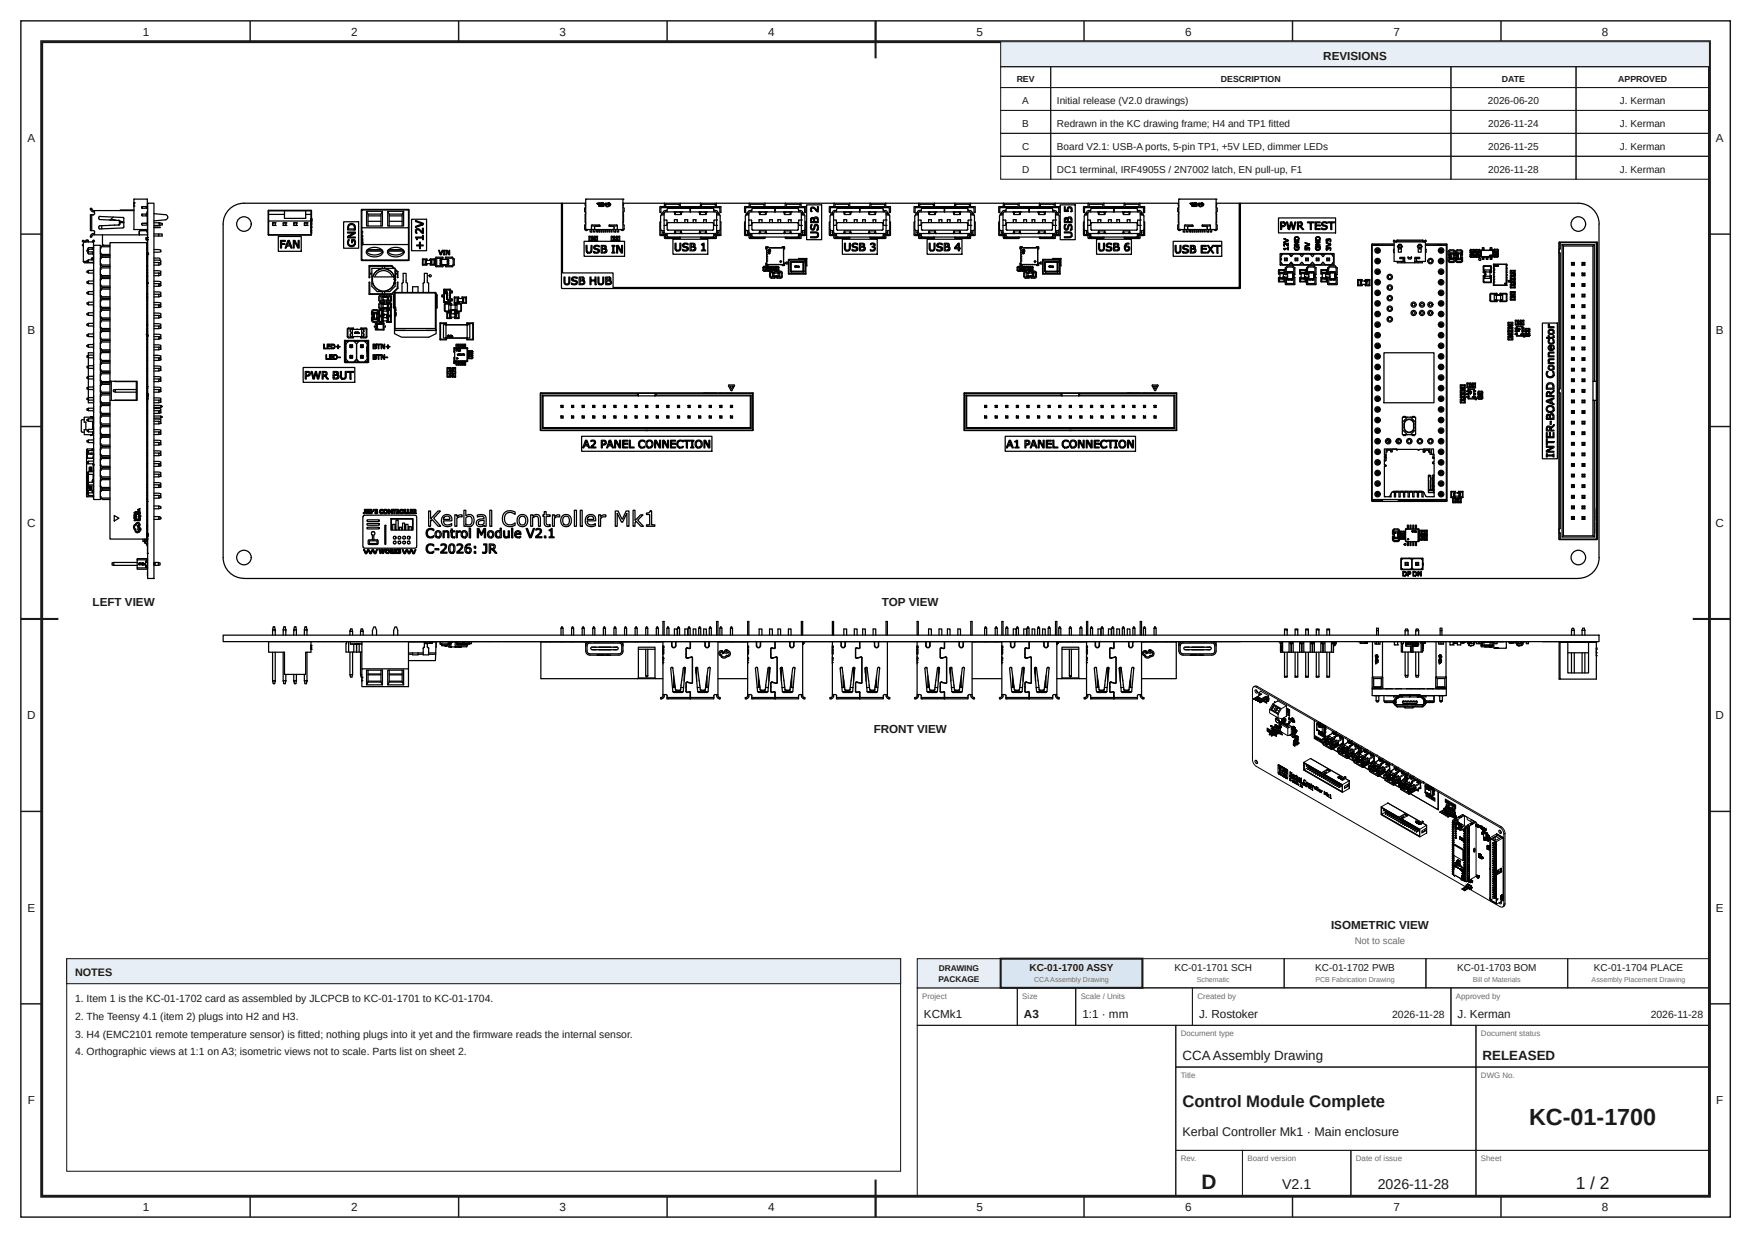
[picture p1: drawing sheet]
<svg xmlns="http://www.w3.org/2000/svg" width="420mm" height="297mm" viewBox="0 0 420 297" stroke-linecap="round" stroke-linejoin="round" font-family="sans-serif">
<defs><g id="words">
<text font-size="5.6" fill="#1a1a1a" x="366.7" y="270">KC-01-1700</text>
<text font-size="5" fill="#1a1a1a" x="288.2" y="285.2">D</text>
<text font-size="4.2" fill="#1a1a1a" x="377.9" y="285.2">1 / 2</text>
<text font-size="4" fill="#1a1a1a" x="283.6" y="265.5">Control Module Complete</text>
<g font-size="3.4" fill="#1a1a1a">
<text x="307.5" y="285.2">V2.1</text>
<text x="330.4" y="285.2">2026-11-28</text>
</g>
<g font-size="3.2" fill="#1a1a1a">
<text x="283.6" y="254.2">CCAAssembly Drawing</text>
<text x="355.6" y="254.2">RELEASED</text>
</g>
<text font-size="3" fill="#1a1a1a" x="283.6" y="272.5">Kerbal Controller Mk1 · Main enclosure</text>
<g font-size="2.8" fill="#1a1a1a">
<text x="34.2" y="8.6">1</text>
<text x="84.2" y="8.6">2</text>
<text x="134.2" y="8.6">3</text>
<text x="184.2" y="8.6">4</text>
<text x="234.2" y="8.6">5</text>
<text x="284.2" y="8.6">6</text>
<text x="334.2" y="8.6">7</text>
<text x="384.2" y="8.6">8</text>
<text x="317.4" y="14.3">REVISIONS</text>
<text x="6.6" y="34.1">A</text>
<text x="411.6" y="34.1">A</text>
<text x="6.6" y="80.2">B</text>
<text x="411.6" y="80.2">B</text>
<text x="6.5" y="126.4">C</text>
<text x="411.5" y="126.4">C</text>
<text x="22.2" y="145.4">LEFT VIEW</text>
<text x="211.5" y="145.4">TOP VIEW</text>
<text x="6.5" y="172.6">D</text>
<text x="411.5" y="172.6">D</text>
<text x="209.5" y="175.8">FRONT VIEW</text>
<text x="6.6" y="218.7">E</text>
<text x="411.6" y="218.7">E</text>
<text x="319.2" y="223">ISOMETRIC VIEW</text>
<text x="221.6" y="244.2">KCMk1</text>
<text x="245.6" y="244.2">A3</text>
<text x="259.6" y="244.2">1:1 · mm</text>
<text x="287.6" y="244.2">J. Rostoker</text>
<text x="349.6" y="244.2">J. Kerman</text>
<text x="6.6" y="264.9">F</text>
<text x="411.6" y="264.9">F</text>
<text x="34.2" y="290.6">1</text>
<text x="84.2" y="290.6">2</text>
<text x="134.2" y="290.6">3</text>
<text x="184.2" y="290.6">4</text>
<text x="234.2" y="290.6">5</text>
<text x="284.2" y="290.6">6</text>
<text x="334.2" y="290.6">7</text>
<text x="384.2" y="290.6">8</text>
</g>
<text font-size="2.6" fill="#1a1a1a" x="18" y="234.2">NOTES</text>
<g font-size="2.5" fill="#1a1a1a">
<text x="18" y="240.5">1. Item 1 is the KC-01-1702 card as assembled by JLCPCB to KC-01-1701 to KC-01-1704.</text>
<text x="18" y="244.7">2. The Teensy 4.1 (item 2) plugs into H2 and H3.</text>
<text x="333.9" y="244.2">2026-11-28</text>
<text x="395.9" y="244.2">2026-11-28</text>
<text x="18" y="248.9">3. H4 (EMC2101 remote temperature sensor) is fitted; nothing plugs into it yet and the firmware reads the internal sensor.</text>
<text x="18" y="253.2">4. Orthographic views at 1:1 on A3; isometric views not to scale. Parts list on sheet 2.</text>
</g>
<g font-size="2.4" fill="#1a1a1a">
<text x="245.2" y="24.9">A</text>
<text x="253.5" y="24.9">Initial release (V2.0 drawings)</text>
<text x="356.9" y="24.9">2026-06-20</text>
<text x="388.5" y="24.9">J. Kerman</text>
<text x="245.1" y="35.9">C</text>
<text x="245.2" y="30.4">B</text>
<text x="253.5" y="30.4">Redrawn in the KC drawing frame; H4 and TP1 fitted</text>
<text x="253.5" y="35.9">Board V2.1: USB-A ports, 5-pin TP1, +5V LED, dimmer LEDs</text>
<text x="357" y="30.4">2026-11-24</text>
<text x="357" y="35.9">2026-11-25</text>
<text x="388.5" y="30.4">J. Kerman</text>
<text x="388.5" y="35.9">J. Kerman</text>
<text x="245.1" y="41.4">D</text>
<text x="253.5" y="41.4">DC1 terminal, IRF4905S / 2N7002 latch, EN pull-up, F1</text>
<text x="357" y="41.4">2026-11-28</text>
<text x="388.5" y="41.4">J. Kerman</text>
<text x="246.9" y="233">KC-01-1700 ASSY</text>
<text x="281.7" y="233">KC-01-1701 SCH</text>
<text x="315.5" y="233">KC-01-1702 PWB</text>
<text x="349.5" y="233">KC-01-1703 BOM</text>
<text x="382.3" y="233">KC-01-1704 PLACE</text>
</g>
<text font-size="2.3" fill="#6b6b6b" x="324.9" y="226.6">Not to scale</text>
<g font-size="2.1" fill="#1a1a1a">
<text x="243.8" y="19.6">REV</text>
<text x="292.8" y="19.6">DESCRIPTION</text>
<text x="360.2" y="19.6">DATE</text>
<text x="388.1" y="19.6">APPROVED</text>
</g>
<g font-size="2" fill="#1a1a1a">
<text x="225.2" y="233">DRAWING</text>
<text x="225.1" y="235.6">PACKAGE</text>
</g>
<g font-size="1.9" fill="#6b6b6b">
<text x="221.2" y="239.6">Project</text>
<text x="245.2" y="239.6">Size</text>
<text x="259.2" y="239.6">Scale / Units</text>
<text x="287.2" y="239.6">Created by</text>
<text x="349.2" y="239.6">Approved by</text>
<text x="283.2" y="248.6">Document type</text>
<text x="355.2" y="248.6">Document status</text>
<text x="283.2" y="258.6">Title</text>
<text x="355.2" y="258.6">DWG No.</text>
<text x="283.2" y="278.6">Rev.</text>
<text x="299.2" y="278.6">Board version</text>
<text x="325.2" y="278.6">Date of issue</text>
<text x="355.2" y="278.6">Sheet</text>
</g>
<g font-size="1.7" fill="#6b6b6b">
<text x="248" y="235.7">CCAAssembly Drawing</text>
<text x="287" y="235.7">Schematic</text>
<text x="315.5" y="235.7">PCB Fabrication Drawing</text>
<text x="353.2" y="235.7">Bill of Materials</text>
<text x="381.7" y="235.7">Assembly Placement Drawing</text>
</g>
</g></defs>
<g fill="none" stroke="#1a1a1a" stroke-width=".35">
<path d="M5 5h410v287h-410zM60 5v5M110 5v5M160 5v5M210 5v5M260 5v5M310 5v5M360 5v5M5 56.2h5M410 56.2h5M5 102.3h5M410 102.3h5"/>
<path d="M5 148.5h5M410 148.5h5M5 194.7h5M410 194.7h5M5 240.8h5M410 240.8h5M60 287v5M110 287v5M160 287v5M210 287v5M260 287v5M310 287v5"/>
<path d="M360 287v5"/>
</g>
<path d="M10 10h400v277h-400z" fill="none" stroke="#1a1a1a" stroke-width=".7" stroke-linecap="butt"/>
<path d="M210 5v9M5 148.5h9M406 148.5h9M210 283v9" fill="none" stroke="#1a1a1a" stroke-width=".5"/>
<path d="M240 10h170v6h-170z" fill="#e8eef5"/>
<g fill="none" stroke="#1a1a1a" stroke-width=".25">
<path d="M240 10h170v6h-170zM240 16h12v5h-12zM252 16h96v5h-96zM348 16h30v5h-30zM378 16h32v5h-32zM240 21h12v5.5h-12zM240 26.5h12v5.5h-12zM240 32h12v5.5h-12zM240 37.5h12v5.5h-12zM252 21h96v5.5h-96zM252 26.5h96v5.5h-96zM252 32h96v5.5h-96z"/>
<path d="M252 37.5h96v5.5h-96zM348 21h30v5.5h-30zM348 26.5h30v5.5h-30zM348 32h30v5.5h-30zM348 37.5h30v5.5h-30zM378 21h32v5.5h-32zM378 26.5h32v5.5h-32zM378 32h32v5.5h-32zM378 37.5h32v5.5h-32zM220 237h24v9h-24zM244 237h14v9h-14zM258 237h28v9h-28z"/>
<path d="M286 237h62v9h-62zM348 237h62v9h-62zM220 246h62v41h-62zM282 246h72v10h-72zM282 256h72v20h-72zM354 246h56v10h-56zM354 256h56v20h-56zM282 276h16v11h-16zM298 276h26v11h-26zM324 276h30v11h-30zM354 276h56v11h-56z"/>
</g>
<path d="M220 230h20v7h-20z" fill="#e8eef5"/>
<path d="M220 230h20v7h-20z" fill="none" stroke="#1a1a1a" stroke-width=".25"/>
<path d="M240 230h34v7h-34z" fill="#d9e6f2"/>
<path d="M240 230h34v7h-34z" fill="none" stroke="#1a1a1a" stroke-width=".5"/>
<path d="M16 230h200v51h-200zM274 230h34v7h-34zM308 230h34v7h-34zM342 230h34v7h-34zM376 230h34v7h-34z" fill="none" stroke="#1a1a1a" stroke-width=".25"/>
<g fill="none" stroke="#000" stroke-width=".3">
<path d="M20 58.6l-.3 .2 .3 .2M20 58h2.4M20 58v4.7M20.2 57.8l-.3-.2-.2 .2 .3 .2M20.2 57.8l.1 .2M20.3 58h.1M20.6 57.7v.3M20.8 57.8l.4 .1M20.8 57.6h.2M20.8 57.8l-.2 .1M20.8 57.6l-.2 .1M21 57.6l.2 .1"/>
<path d="M21.2 59.5v.3M21.2 57.7v.3M21.2 59.8h1.2M21.7 51.5h.1M22 51.5h.1M22 50.3v-.3h-.3l.2 .6 .5 .2M22 51.5v3.8M22 50.2l.4 .3M22.1 58h.1M22.1 59.4v.4M22.1 59.7h.3M22.1 58l.4-.4 .2 .2-.3 .2"/>
<path d="M22.4 51.5h-.7v3.8h.7M22.4 51.5h.1M22.4 50.5h9.7M22.4 50.8h.3M22.4 55.3l.3 .3M22.4 59.4h-1.1l-.2 .5M22.4 58v1.5M22.5 59.5l-.1 1.3M22.5 58.8h1.6v61h-1.6zM22.7 56l-.8 .2-.2 .7h.3v-.3M22.7 50.5v.7M22.7 55.6v.7"/>
<path d="M22.7 51.2l-.3 .3M23.9 51.9l5.5 .3M24 51.9l-.3 .3v.3l.2 .2 4.7 .2M24.1 59.5h.1M24.4 54.2v.7M24.6 56.3v2.4l.3 .1M26.4 59.2h-2.2l-.1 .1v1.6l.1 .1M26.4 58.8h-1.8l-.4 .4M26.4 58.2h8.8v71.1h-8.8v-33.2h6.5v-4.6h-6.5zM27.2 52.1l-.8 .7M27.3 52.7l.6 .1M27.3 52.7l-.7 .1"/>
<path d="M28.4 52.9l.2 .2v.6l-.2 .3M28.4 54l-4.5 .2a.41 .41 0 0 0-.2 .4 .41 .41 0 0 0 .3 .3M28.6 52.9l.2 .2v.6l-.4 .3M28.7 53.1l1 .2M28.8 53.2l.9 .2h-.9M29.4 54.7l-5.5 .2M29.5 52.1l.2 .3M29.7 52.4v2M29.7 54.4l-.2 .3M32.1 49.4h.1M32.1 48.8h.1M32.1 48.6h.1"/>
<path d="M32.1 50.4h-3.2l-.2 .1M32.1 47.8v7.2M32.1 55l.1 .1M32.2 55.1h3.2M32.2 47.8h3.1M32.2 47.8h-.1M33.4 56h.1M33.4 55.6v.7M33.7 55.3l-.3 .2M34 53.8l.2 .2M34 49.6v.4M34 51.4v.4"/>
<path d="M34.1 51.4h1v.4M34.1 51.8h1.2M34.1 50h1.3M34.1 54h1.3M34.2 53.6l-.2 .1M34.2 51.4l-.2 .2 .2 .2M34.2 49.6l-.2 .2 .2 .2M34.6 53.6h.7v.4M35.1 57v.5M35.1 53.6h.1M35.1 49.6v.4M35.2 51.3h-.1"/>
<path d="M35.2 57h.1M35.2 57.5h.1M35.2 55.1v.6h.2M35.2 59.7h.2M35.2 58.7h.2M35.2 55.3l-1.7 .1-.1 .9M35.3 57h.1M35.3 57.5h.1M35.3 47.8h.1M35.3 49.5l-1.2 .1M35.3 47.8v2.2M35.3 50.8v2.8h-1.2"/>
<path d="M35.3 53.8h.1M35.4 48.8v81.7M35.4 57h-.3v.5h.3M35.4 59.4h-.2v.3M35.4 56.3h-13l-.4 .3M35.4 48.8h1.5v90h-1.5zM35.4 50.8l-.2 .5M36.9 59.9l1.7 .1v.4l-1.7 .1M36.9 54.5h1.5v.1h-1.5M36.9 56.1h1.2v.5h-1.2M36.9 53.5h1.3M36.9 54.1h1.3"/>
<path d="M36.9 51.3l2.7 .2M38.1 56.1h.8v.5h-.8M38.2 54h.1M38.2 53.5h.1M38.2 53.5v.5M38.2 53.5l.7 .1M38.2 54v.1M38.2 54.1h.1M38.9 53.9l-.7 .2M38.9 53.6v.3M39.6 52.7l-2.7 .3M39.7 51.5a.64 .64 0 0 1 .5 .6 .64 .64 0 0 1-.5 .6"/>
<path d="M40.2 52.1h.1M53.5 53.8v80a5 5 0 0 0 5 4.9M64.3 50.6v5.7l.1 .1M64.4 50.4h10.2l.1 .2M64.4 53v-2.4h10.2v5.7h-10.2v-3.3h10.2M64.4 51.4h3.8M64.4 50.4l-.1 .2M65.4 54h.1M65.4 53.5h.1M65.4 53.5v.5M65.4 54l.1 .1M65.4 53.4h.6"/>
<path d="M65.4 54.1h.6M65.5 54.1h.1M65.5 53.4h.1M65.5 53.4l-.1 .1M66 53.4v.1M66 54.1h.1M66 53.4h.1M66 53.5v.6M66.7 56.7h5.6v3.6h-5.6zM67.3 57.7h1.1v.2h-.9v.5h.8v.2h-.8v.9h-.2zM67.9 54h.1M67.9 53.5h.1"/>
<path d="M67.9 53.5v.5M67.9 54l.1 .1M68 53.4h.5M68 54.1h.5M68 53.4l-.1 .1M68 53.4h.1M68 54.1h.1M68.2 50.6v1.8h5.1v-1.8M68.5 53.4h.1M68.5 53.4l.1 .1M68.5 54.1h.1M68.5 54h.1"/>
<path d="M68.5 53.5h.1M68.5 53.5v.5M68.6 54l-.1 .1M69 57.7h.4l.7 1.8h-.3l-.2-.5h-.8l-.1 .5h-.3zM69.2 57.9l.3 .9h-.6zM70.3 57.7h.4l.8 1.5v-1.5h.3v1.8h-.4l-.8-1.6v1.6h-.3zM70.5 54h.1M70.5 53.5h.1M70.5 53.5v.5M70.5 54v.1M70.5 53.4h.6M70.5 54.1h.6"/>
<path d="M70.5 53.4v.1M70.5 53.4h.1M70.5 54.1h.1M71.1 53.4h.1M71.1 54.1h.1M71.1 53.4v.1M71.1 54h.1M71.1 53.5h.1M71.1 53.5v.5M71.1 54v.1M73 54h.1M73 53.5h.1"/>
<path d="M73 53.5v.5M73 54l.1 .1M73.1 53.4h.5M73.1 54.1h.5M73.1 53.4h.1M73.1 54.1h.1M73.1 53.4l-.1 .1M73.3 51.4h1.3M73.6 53.4l.1 .1M73.6 54.1h.1M73.6 53.4h.1M73.6 54h.1"/>
<path d="M73.6 53.5h.1M73.6 53.5v.5M73.7 54l-.1 .1M74.6 53.7h.1M74.6 53.4h.1M74.6 53h.1M74.6 52.8h.1M74.6 53.1h.1M74.6 53.9h.1M74.6 52.6h.1M74.6 52.5h.1M74.6 52.7h.1"/>
<path d="M74.6 54.5h.1M74.6 54.3h.1M74.6 54.6h.1M74.6 55.3h.1M74.6 55.7h.1M74.6 53.6v.1M74.7 50.6v5.8h-10.3M82.4 53.2h3.6v6.4h-3.6zM83.4 55.7h1.8v.3l-1.6 .8 1.6 .1v.2h-1.8v-.4l1.5-.8h-1.5zM83.5 57.5h.3l-.1 .1a.78 .78 0 0 0 .2 1.3 .78 .78 0 0 0 1.2-.6l-.1-.5h-.5v.4h-.2v-.7h.8l.1 1-.5 .6h-.9l-.4-.6zM83.6 53.9l.5-.3 .7 .2 .4 .5v.9h-1.8v-.8zM83.8 54.1a.8 .8 0 0 1 1-.1l.2 .9h-1.4z"/>
<path d="M86.6 50.4v12M86.8 50.2l11.3 .1v12.1l-.1 .1M86.8 50.4h11.2v4.2h-11.2zM86.8 54.6v4.1h11.2v3.7h-11.2v-3.7M86.8 57.8h.1M86.8 58.2h.1M86.8 58.4h.1M86.8 58.1h.1M86.8 57.3h.1M86.8 57.5h.1M86.8 58.6h.1M86.8 58.7h.1"/>
<path d="M86.8 58.5h.1M86.8 56.7h.1M86.8 56.9h.1M86.8 56.6h.1M86.8 55.9h.1M86.8 55.5h.1M86.8 55.5v1.4M86.8 57.1v1.6M86.8 50.2l-.1 .2M87.9 50.7h3.8v3.5h-3.8zM87.9 50.7l.4 .7v2.8M88.1 59.9h3.4"/>
<path d="M88.2 59.8a2.81 2.81 0 0 1 3.5 .3 .94 .94 0 0 1-.7 1.3 2.72 2.72 0 0 1-3.1-.6l-.1-.3zM88.3 51.8h3.1M88.3 51.4h3.1M88.3 53.1h3.1M91.7 50.7l-.3 .7v2.8M93 50.7h3.8v3.5h-3.8zM93 50.7l.3 .7v2.8M93.2 59.9h3.4M93.3 59.8a2.81 2.81 0 0 1 3.5 .3 .94 .94 0 0 1-.7 1.3 2.72 2.72 0 0 1-3.1-.6l-.1-.3zM93.3 51.8h3.2M93.3 51.4h3.2M93.3 53.1h3.2"/>
<path d="M96.8 50.7l-.3 .7v2.8M98 54.6v4.1M98.7 52.6h3.6v7.6h-3.6zM99.7 56.9h1.7v-.4h.1v1h-.1v-.4h-1.3v.4h-.2zM99.7 52.9l1.8 .7v.3l-1.8 .7v-.3l1.6-.6-1.6-.5zM99.8 55l.6-.1 .9 .8v-.9h.2v1.2h-.2l-.8-.8-.4-.1a.55 .55 0 0 0-.1 .9 .56 .56 0 0 1-.4-.4 .56 .56 0 0 1 .2-.6zM100.6 58.1h.2v.7h.7v.2h-.7v.7h-.2v-.7h-.7v-.2h.7zM134.7 48.8h-76.2a5 5 0 0 0-5 4.9M134.9 48.8h5.4M140.1 57.9h9.7v3.6h-9.7zM140.2 54.1l.2 1.1 .3 .1 .3-.2M140.5 48.8h-.2l.2 .5"/>
<path d="M140.5 47.8v7.2M140.5 49.7l-.3 .4 .1 .7 .2 .2M140.5 53.7l-.3 .4M140.5 51.3l-.2 2 .2 .1M140.5 55h.1M140.5 47.8h.1M140.5 47.8h8.9M140.5 58.9h.3v1.4l.3 .2 .6-.2v-1.4h.3v1.4l-.3 .3-.6 .2-.5-.4zM141.3 56.8v1M141.3 57.9h.8M141.3 56.7h.8M141.3 56.7h.1"/>
<path d="M141.5 55.1v.6h.4v-.6M141.9 54.9v.2h-1.4M141.9 55.1h6.2M141.9 54.2h1.9M141.9 54.1v.8M141.9 54.9l-.2 .2M142 57.1h.1M142 57.5h-.2v-.5h1v.5h-.2M142 57.5h.1M142 57h.6v.5h-.6zM142 57.5h.6M142 57v.1"/>
<path d="M142.1 56.8h-.7v.9h.7M142.1 57h.1M142.1 57.6v.2M142.1 56.7v.1M142.2 57h.1M142.3 57h.1M142.3 55.1v.6h.4v-.6M142.4 57h.1M142.5 57h.1M142.5 57.9h.7M142.5 56.7h.7M142.5 57.6v.2"/>
<path d="M142.5 56.7v.1h.7v.9h-.7M142.6 59l.9-.1 .2 .1v.2l-.9-.1a.31 .31 0 0 0-.1 .4 .31 .31 0 0 0 .3 .2l.8 .2-.1 .6-.5 .3-.8-.2v-.3l.8 .2a.34 .34 0 0 0 .3-.4 .34 .34 0 0 0-.4-.2l-.7-.3zM142.6 57.1h.1M142.6 57.5h.1M142.6 57v.1M142.6 57h.1M143.1 55.1v.6h.2v-.6M143.2 48.8h.3l-.1 .2zM143.2 56.7h.1M143.3 48.9v.1zM143.3 56.8v1M143.3 57.7l-.1 .1"/>
<path d="M143.6 49.2h.3l-.1 .3zM143.6 55.1v.6h.2v-.6M143.7 48.8h.1M143.7 48.7l-.2 .3h.3v-.2M143.7 54l-1.7-.1-.1 .2M143.7 49.4v.1zM143.7 53.9l.2 .2-.2 .2h-1l-.1 .6 .2 .2M143.8 48.8l-.2 .2 .1-.2M143.8 54.2h.1M143.8 48.8h.2v.2h-.2h.1zM143.9 49.3v.1M144.1 49.2l-.1 .1"/>
<path d="M144.1 49.3v.2l-.1-.2M144.1 55.1v.6h.2v-.6M144.1 49.2h-.2M144.1 49.2v.3l-.2-.1M144.1 48.7l.1 .3-.1-.2-.1 .2zM144.2 58.9l1.1 .1 .1 .4-.2 .3a.51 .51 0 0 1 .3 .7l-.3 .3h-1zM144.2 49.2h.2v.3h-.2h.1zM144.2 48.6h.1M144.2 48.8h.1M144.3 48.8v.1M144.3 48.8h.1M144.4 48.7h.1"/>
<path d="M144.3 48.7v.1M144.3 48.8l.1 .1M144.3 48.9h.1M144.4 48.9h.1M144.4 59.8l.8 .1 .1 .4-.3 .2h-.6zM144.4 59.1h.6l.1 .4-.7 .1zM144.4 49.5h.1M144.5 49.2l.1 .2-.2 .1M144.5 49.2l-.1 .1M144.5 49.2l.1 .1M144.5 48.8h.1M144.6 48.7h.1"/>
<path d="M144.6 48.7v.1M144.6 48.8h.1M144.6 55.1v.6h.2v-.6M144.6 48.8v.2l-.1-.2M144.6 49.2l.1 .2M144.6 49.2h.2v.3zM144.6 49.4l-.1 .1M144.6 48.8h.2v.2h-.2h.2zM145.1 55.1v.6h.2v-.6M145.3 49.3l.1 .2a.41 .41 0 0 0 .7-.1M145.6 55.1v.6h.2v-.6M145.9 48.7l.1 .2z"/>
<path d="M146.1 54.2h.1M146.1 55.1v.6h.2v-.6M146.1 54.2h2M146.2 54.3h.1M146.2 54.3h1l.1 .6-.2 .2M146.4 48.8l-.5-.2-.4 .4 .8-.1v.3l-.6 .3-.5-.4 .1-.2h.2a.27 .27 0 0 0-.4 0 .27 .27 0 0 0 .2 .4M146.4 49.3l-.3 .1M146.4 48.8l.1 .3M146.4 49.1l-.1 .2M146.6 56.8l.1 1M146.6 55.1v.6h.2v-.6M146.7 57.9h.7"/>
<path d="M146.7 56.7h.7M146.7 56.7h-.1M146.8 58.9h.7v.2h-.3v1.4h.3v.2h-.7v-.2h.2v-1.4h-.2zM147.2 55.1v.6h.4v-.6M147.3 57.5h.1M147.3 57.1h.1M147.3 57.1l-.2-.1v.5h.2M147.3 57.5h.6v-.5h-.6v.5h.6M147.3 57h.6M147.3 57h.1M147.4 57.6v.2M147.4 56.7v.1h-.6v.9h.6"/>
<path d="M147.4 57.5h.5M147.5 57.5h.1M147.6 57.5h.1M147.7 57.5h.1M147.8 57.5h.1M147.9 57.9h.7M147.9 56.7h.7M147.9 57.6v.2M147.9 56.7v.1h.6v.9h-.6M147.9 58.9h.4l.8 1.4v-1.4h.2v1.8l-.4-.1-.8-1.5v1.6h-.2zM147.9 54l-1.7-.1-.1 .2 .1 .2M147.9 53.9l.2 .2"/>
<path d="M147.9 57.5h.1M147.9 57.1l.2-.1v.5h-.2M147.9 57.1h.1M147.9 57h.1M148 55.1v.6h.4v-.6M148.1 54.9l.1 .2M148.1 54.1v.8M148.2 55.1h1.2M148.6 56.7h.1M148.6 56.8v1M149.4 48.8h.1l-.1 .5M149.4 55h.1"/>
<path d="M149.4 47.8h.1M149.4 47.8v7.2M149.4 51.3l.1 2-.1 .1M149.4 49.7l.3 .4v.7l-.3 .2M149.4 53.7l.3 .4M149.5 48.8h133.1M149.7 54.1l-.2 1.1-.3 .1-.3-.2M158.3 49.7v1.2M158.3 53.3v3.1M158.3 50.9l.1 .1 .1-.1M158.3 56.4l.1 .1M158.4 56.5h1l.1 .7h3.6"/>
<path d="M158.4 49.5l-.1 .2M158.4 51.8v3.2M158.5 53.2l-.2 .1M158.5 55l.2 .3M158.5 50.9v-1.1h14.2v1.1M158.5 55.2v1.1h.7M158.6 55.3h.7M158.7 51.5l-.2 .3M159 55.3l.1 .8 .4 .2M159 55.7a.62 .62 0 0 0 .6 .6M159 51.1v.4M159 51l-.3 .2-.1 .3h.7"/>
<path d="M159.3 52.8h.7v1.2l-.7 .1M159.3 51.1v4.6M159.3 55.7l.3 .3h12l.3-.3M159.4 48.8v.8h-1M159.5 56.3h.5M159.6 50.5h.4M159.6 50.8h12M159.6 50.5a.62 .62 0 0 0-.6 .6M159.6 50.8l-.3 .3M159.6 49h3.3v.6h-3.3zM160 56.5h-.4v.5l3.3-.1M160 56v.7"/>
<path d="M160 50.2v.6M160 53.6v1.4M160 56.7l.3 .2h10.6l.3-.2M160.1 55h.1M160.1 55l.1 .2M160.1 53.6h.1M160.2 53.4l-.1 .2M160.2 55.2h.1M160.2 53.4h10.7M160.2 55.2h10.7M160.3 53.4h-.1M160.3 50h5.2v.8"/>
<path d="M160.3 50l-.3 .2M161.4 57.4h8.4v3.6h-8.4zM161.7 56h.1M161.7 50.8h.1M161.7 50.8l.2 .6M161.8 53.4v-.7h.6v.7M161.8 50.8l.1 .4M161.9 55.7l-.1 .3M161.9 55.5l-.2 .5M161.9 58.4h.2v1.3a.48 .48 0 0 0 .5 .3 .48 .48 0 0 0 .5-.4v-1.2h.2v1.3a.64 .64 0 0 1-.9 .5l-.5-.4zM161.9 51.5h1.4M161.9 55.7l.1 .3"/>
<path d="M161.9 51.1h.1M161.9 55.7h.1M162 50.8l-.1 .4M162.3 50.8l-.3 .1-.1 .5M163 50.8l.2 .1 .2 .6 .1-.7M163.2 48.8h.1M163.2 56.9v.2M163.2 57.1l-.1 .1M163.3 50.8v.4M163.3 55.4l-.1 .5-.2 .1M163.3 55.4h.1M163.3 55.4h-1.4l.1 .5 .3 .1"/>
<path d="M163.3 55.7v.3M163.3 55.7l.1 .3M163.3 55.7h.1M163.4 51.1h-.1M163.4 55.5l.1 .5M163.4 50.8l-.1 .4M163.5 56h.1M163.5 50.8h.1M163.8 58.6l.8-.3 .4 .2v.2l-.7-.2a.3 .3 0 0 0-.4 .3 .3 .3 0 0 0 .3 .3l.8 .2v.6a1.03 1.03 0 0 1-1.3 .2v-.3l.4 .2 .7-.2a.73 .73 0 0 0-.9-.5l-.2-.3zM164.3 53.4v-.7h.6v.7M165.5 58.4h.9l.3 .2-.2 .6 .4 .2v.3l-.2 .4-1.2 .1zM165.5 50.5h.1"/>
<path d="M165.7 59.3h.7a.32 .32 0 0 1 .3 .4 .32 .32 0 0 1-.3 .3h-.7zM165.7 58.6h.7v.4l-.7 .1zM166.3 53.4v-.7h.6v.7M167.7 56h.1M167.7 50.8h.1M167.7 50.8l.1 .6M167.7 50.8l.1 .4M167.8 51.4h.1M167.8 55.4h1.5l-.1 .5M167.8 51.5h1.5M167.8 55.7l-.1 .3M167.8 55.5l-.1 .5"/>
<path d="M167.8 51.1h.1M167.8 55.7h.1M167.9 55.4l.1 .5 .2 .1M167.9 55.7v.3M167.9 55.4h-.1M167.9 50.8v.4M168 56.9l.1 .3 3.7-.1M168.1 48.8l-.1 .8h-4.8v-.7M168.2 50.8l-.2 .1-.1 .5M168.2 49h3.4v.6h-3.4zM168.2 58.6l.7-.2v1.6h.3v.2h-1v-.2h.4v-1.2h-.4zM168.8 53.4v-.7h.6v.7"/>
<path d="M168.9 50.8l.3 .1M169.2 55.9l-.3 .1M169.2 50.8l.1 .4M169.3 55.7l-.1 .3M169.3 55.7l.1 .3M169.3 55.7h.1M169.3 51.1h.1M169.3 55.5l.1 .5M169.4 50.8l-.1 .4M169.4 56h.1M169.4 50.8l-.1 .7-.1-.5M169.4 50.8h.1"/>
<path d="M170.9 50h-5.3v.8M170.9 50l.3 .2M170.9 53.4h.1M171 53.4l.1 .2M171 55.2h-.1M171.1 55l-.1 .2M171.1 55h.1M171.1 53.6h.1M171.1 53.6v1.4M171.2 50.2v.6M171.2 56.5h.4v.5l-3.4-.1M171.2 56v.7"/>
<path d="M171.2 56.3h.5M171.2 50.5h.4M171.6 50.8l.3 .3M171.6 50.5a.62 .62 0 0 1 .6 .6M171.8 48.8h.1M171.8 48.9v.7h1M171.9 52.8h.1M171.9 54.1h.1M171.9 55.3h.6M171.9 51.1v4.6M171.9 52.8h-.7v1.2l.7 .1M172.2 51l.3 .2v.3h-.6"/>
<path d="M172.2 55.3v.8l-.5 .2M172.2 51.1v.4M172.2 55.7a.62 .62 0 0 1-.6 .6M172.6 51.5l.1 .3 .1 3.2-.2 .3M172.7 55.2v1.1h-.8M172.8 53.2l.1 .1M172.8 56.5h-1v.6M172.8 49.5l.1 1.5-.2-.1M172.9 53.3v3.1l-.1 .1M178.6 49.7v1.2M178.6 53.3v3.1M178.6 50.9l.1 .1 .2-.1"/>
<path d="M178.6 56.4l.1 .1M178.7 56.5h1v.6M178.7 49.5l-.1 .2M178.8 51.8v3.2M178.8 53.2l-.2 .1M178.8 55l.2 .3M178.8 50.9v-1.1h14.2v1.1M178.8 55.2v1.1h.8M179 55.3h.6M179 51.5l-.2 .3M179.3 55.3l.1 .8 .4 .2M179.3 55.7a.62 .62 0 0 0 .6 .6"/>
<path d="M179.3 51.1v.4M179.3 51l-.3 .2v.3h.6M179.6 52.8h.7v1.2l-.7 .1M179.6 51.1v4.6M179.6 55.7l.3 .3h12l.3-.3M179.7 48.9v.7h-1M179.7 57.1l3.7 .1M179.7 48.8h.1M179.8 56.3h.5M179.9 50.5h.4M179.9 50.8h12M179.9 50.5a.62 .62 0 0 0-.6 .6"/>
<path d="M179.9 50.8l-.3 .3M180 49h3.2v.6h-3.2zM180.3 56.5h-.3v.5l3.2-.1M180.3 56v.7M180.3 50.2v.6M180.3 53.6v1.4M180.4 56.7l.2 .2M180.4 55l.2 .2M180.4 53.6h.1M180.4 55h.1M180.6 53.4h10.6M180.6 55.2h10.6"/>
<path d="M180.6 55.2h.1M180.6 53.4l-.2 .2M180.6 53.4h.1M180.6 50h5.2v.8M180.6 50l-.2 .2M182 56h.1M182 50.8h.1M182 50.8l.2 .6M182.1 53.4v-.7h.6v.7M182.1 50.8l.1 .4M182.2 55.7l-.1 .3M182.2 55.5l-.2 .5"/>
<path d="M182.2 55.4h1.5M182.2 51.5h1.5M182.2 55.7l.1 .3M182.2 51.1h.1M182.2 55.7h.1M182.2 55.4l.2 .5 .2 .1M182.3 55.4h-.1M182.3 50.8l-.1 .4M182.6 50.8l-.2 .1-.1 .5M183.3 50.8l.2 .1 .1 .5M183.5 48.8h.1M183.5 56.9v.2"/>
<path d="M183.5 57.1l-.1 .1M183.6 50.8l.1 .4M183.6 55.4l-.1 .5-.2 .1M183.7 59.3v.4M183.7 55.7l-.1 .3M183.7 55.7l.1 .3M183.7 55.7h.1M183.7 51.1h.1M183.7 59.7h.2M183.7 55.5l.1 .5M183.8 50.8l-.1 .4M183.8 56h.1"/>
<path d="M183.8 50.8l-.1 .6M183.8 50.8h.1M183.9 59.4h4v4.1h-4zM184.2 59.2l-.5 .1M184.2 59.4h-.3v.3M184.2 59.2v.2M184.5 59.9h.1M184.4 60h.1M184.5 59.8l.1 .1zM184.6 59.9h.1M184.5 59.8h.1M184.5 59.4h.3"/>
<path d="M184.6 59.9h-.1M184.6 53.4v-.7h.6v.7M184.6 59.9v.1M184.8 59.4h.1M185 59.4h.3M185.3 59.4h.1M185.5 59.4h.3M185.8 59.4h.1M185.8 50.5h.1M186 59.4h.3M186.3 59.4h.1M186.6 59.4h.2"/>
<path d="M186.6 53.4v-.7h.6v.7M186.8 59.4h.1M187 59.4h.3M187.3 59.4h.1M187.6 59.2h.5l.1 .5M187.6 59.4h.4v.3M187.7 59.2v.2M188 56h.1M188 50.8h.1M188 50.8l.1 .6M188 59.7h.2M188.1 50.8v.4"/>
<path d="M188.1 51.4h.1M188.1 51.5h1.5M188.1 55.4h1.5M188.1 55.7v.3M188.1 55.5l-.1 .5M188.1 51.1h.1M188.2 55.7h-.1M188.2 55.4l.1 .5 .2 .1M188.2 55.7v.3M188.2 55.4h-.1M188.2 50.8v.4M188.3 56.9l.2 .3h3.5"/>
<path d="M188.4 48.8l-.1 .8h-4.8v-.7M188.5 50.8l-.2 .1-.1 .5M188.6 49h3.3v.6h-3.3zM189.1 53.4v-.7h.6v.7M189.3 50.8l.2 .1M189.5 55.9l-.2 .1M189.5 56l.1-.3 .1 .3M189.5 50.8l.1 .4 .1-.4M189.6 55.4l-.1 .5M189.6 55.4h.1M189.6 55.7h.1M189.6 51.1h.1"/>
<path d="M189.7 55.5l.1 .5M189.8 56h.1M189.8 50.8l-.2 .7-.1-.5M189.8 50.8h.1M191.2 50h-5.3v.8M191.2 50l.3 .2M191.3 53.4h.1M191.3 53.4l.2 .2M191.3 55.2h.1M191.5 55l-.2 .2M191.5 53.6h.1M191.5 53.6v1.4"/>
<path d="M191.5 55h.1M191.5 50.2v.6M191.5 56.7l-.3 .2h-10.6M191.5 56.5h.4v.5l-3.3-.1M191.5 56v.7M191.5 56.3h.5M191.5 50.5h.4M191.9 50.8l.3 .3M191.9 50.5a.62 .62 0 0 1 .6 .6M192.1 48.8h.1M192.1 48.9v.7h1M192.2 57.1l-.2 .1"/>
<path d="M192.2 52.8h.1M192.2 54.1h.1M192.2 55.3h.7M192.2 51.1v4.6M192.2 52.8h-.6v1.2l.6 .1M192.5 51l.3 .2 .1 .3h-.7M192.5 55.3v.8l-.5 .2M192.5 51.1v.4M192.5 55.7a.62 .62 0 0 1-.6 .6M192.9 51.5l.1 .3 .1 3.2-.2 .3M193 55.2v1.1h-.7M193.1 53.2l.2 .1"/>
<path d="M193.1 56.5h-1v.6M193.1 49.5l.2 1.4h-.3M193.3 53.3l-.2 3.2M193.5 49.1h3.6v8.4h-3.6zM194.4 55.6h1.4a.71 .71 0 0 1 .5 .6 .71 .71 0 0 1-.2 .7l-.4 .1h-1.3v-.2h1.3l.4-.4-.2-.5h-1.5zM194.5 49.9l.2-.2h.5l.8 .9 .1-1h.2v1.2h-.3l-.9-.9-.4 .1-.1 .2 .2 .6a.5 .5 0 0 1-.4-.8zM194.5 53.9h.3l-.2 .9a.38 .38 0 0 0 .5 0 .38 .38 0 0 0 .2-.5 .51 .51 0 0 1 .5-.5 .51 .51 0 0 1 .5 .5l-.2 .9h-.2l.2-.4-.2-.7-.4 .1-.2 .9-.5 .1a.88 .88 0 0 1-.3-1.3zM194.5 52.3l.4-.1 .3 .2 .3-.4 .5 .1 .3 .4v.9h-1.9zM194.7 52.5h.4l.1 .7h-.6zM195.4 52.4l.5-.1 .1 .1v.8h-.6zM198.9 49.7v1.2M198.9 53.3v3.1"/>
<path d="M198.9 50.9l.2 .1 .1-.1M198.9 56.4l.2 .1M199 56.5h1v.6M199.1 49.5l-.2 .2M199.1 51.8v3.2M199.1 53.2l-.2 .1M199.1 55l.2 .3M199.1 50.9v-1.1h14.2v1.1M199.1 55.2v1.1h.8M199.3 55.3h.6M199.3 51.5l-.2 .3M199.6 55.3l.1 .8 .5 .2"/>
<path d="M199.6 55.7a.62 .62 0 0 0 .7 .6M199.6 51.1v.4M199.6 51l-.3 .2v.3h.6M199.9 52.8h.7v1.2l-.7 .1M199.9 51.1v4.6M200 55.7l.3 .3h11.9l.4-.3M200 48.9v.7h-1M200 57.1l3.7 .1 .1-.1M200.1 48.8h-.1M200.1 56.3h.5M200.2 50.5h.4M200.2 50.8h12"/>
<path d="M200.3 50.5a.62 .62 0 0 0-.7 .6M200.3 50.8l-.3 .3M200.3 49h3.3v.6h-3.3zM200.6 56.5h-.3v.5l3.3-.1M200.6 56l.1 .7M200.7 50.2l-.1 .6M200.7 53.6v1.4M200.7 56.7l.3 .2M200.7 55l.2 .2M200.7 53.6h.1M200.7 55h.1M200.9 53.4h10.7"/>
<path d="M200.9 55.2h10.7M200.9 53.4l-.2 .2M200.9 55.2h.1M200.9 53.4h.1M200.9 50h5.3v.8M201 50l-.3 .2M202 57.4h8.4v3.6h-8.4zM202.4 56h.1M202.4 50.8h.1M202.4 50.8l.1 .6M202.4 53.4v-.7h.7v.7M202.4 50.8l.1 .4"/>
<path d="M202.5 55.7l-.1 .3M202.5 55.5l-.1 .5M202.5 51.4h.1M202.5 58.4h.3v1.3a.47 .47 0 0 0 .5 .3 .47 .47 0 0 0 .4-.4v-1.2h.2v1.2a.72 .72 0 0 1-.6 .6 .72 .72 0 0 1-.8-.5zM202.5 55.4h1.5M202.5 51.5h1.5M202.5 55.7l.1 .3M202.5 51.1h.1M202.6 55.7h-.1M202.6 55.4l.1 .5 .2 .1M202.6 55.4h-.1M202.6 50.8l-.1 .4"/>
<path d="M202.9 50.8l-.2 .1-.1 .5M203.6 50.8l.3 .1v.5M203.8 48.8h.1M203.8 56.9v.2M203.9 50.8l.1 .4M203.9 55.4v.5l-.3 .1M204 55.7l-.1 .3M204 55.7h.1M204 51.1h.1M204 55.7l.1 .3M204 55.5l.2 .5M204.1 50.8l-.1 .4"/>
<path d="M204.2 56h.1M204.2 50.8l-.2 .6M204.2 50.8h.1M204.4 58.6l.8-.3 .5 .2v.2l-.8-.2a.3 .3 0 0 0-.3 .3 .3 .3 0 0 0 .3 .3l.8 .3-.1 .6a1.04 1.04 0 0 1-1.3 .1v-.3l.5 .2 .6-.1a.37 .37 0 0 0 0-.4 .37 .37 0 0 0-.5-.1l-.5-.3zM204.9 53.4v-.7h.7v.7M206.1 58.4h1.1l.2 .5a.28 .28 0 0 0-.2 .3 .28 .28 0 0 0 .3 .2l-.2 .7-1.2 .1zM206.2 50.5h.1M206.4 59.3l.8 .1v.5l-.8 .1zM206.4 58.6h.6l.1 .4-.7 .1zM206.9 53.4v-.7h.6v.7M208.3 56h.1M208.3 50.8h.1"/>
<path d="M208.3 50.8l.2 .6M208.4 50.8l.1 .4M208.4 51.4h.1M208.5 51.5h1.4M208.5 55.4h1.4M208.5 55.7l-.1 .3M208.5 55.5l-.2 .5M208.5 51.1h.1M208.5 55.7h.1M208.5 55.4l.1 .5 .3 .1M208.5 55.7l.1 .3M208.5 55.4h-.1"/>
<path d="M208.6 50.8l-.1 .4M208.6 56.9l.2 .3h3.5M208.7 48.8l-.1 .8h-4.8v-.7M208.8 58.4l.7-.1 .3 .2 .1 .4-.3 .3 .3 .2v.4a.76 .76 0 0 1-1.2 .3v-.2l.8 .1 .2-.2-.1-.5h-.4v-.2l.5-.2-.1-.3-.4-.1-.4 .2zM208.9 50.8l-.3 .1-.1 .5M208.9 49h3.3v.6h-3.3zM209.4 53.4v-.7h.6v.7M209.6 50.8l.2 .1M209.8 50.8l.1 .4M209.8 55.9l-.2 .1M209.9 55.7l-.1 .3M209.9 55.4l-.1 .5"/>
<path d="M209.9 55.4h.1M209.9 55.7l.1 .3M209.9 55.7h.1M210 51.1h-.1M210 55.5l.1 .5M210 50.8l-.1 .4M210.1 50.8l-.1 .7-.2-.5M211.5 50h-5.3v.8M211.5 50l.3 .2M211.6 53.4h.1M211.6 55.2h.1M211.6 53.4l.2 .2"/>
<path d="M211.8 53.6v1.4M211.8 55l-.2 .2M211.8 55h.1M211.8 53.6h.1M211.8 50.2v.6M211.8 56.7l-.3 .2h-10.6M211.8 56.5h.4v.5l-3.3-.1M211.8 56v.7M211.8 56.3h.5M211.8 50.5h.4M212.2 50.8l.4 .3M212.2 50.5a.62 .62 0 0 1 .7 .6"/>
<path d="M212.4 48.8h.1M212.4 48.9v.7h1M212.5 57.1l-.1 .1M212.5 52.8h.1M212.5 54.1h.1M212.5 55.3h.7M212.5 51.1v4.6M212.5 52.8h-.6v1.2l.6 .1M212.8 51l.3 .2 .1 .3h-.7M212.8 55.3v.8l-.4 .2M212.8 51.1v.4M212.9 55.7a.62 .62 0 0 1-.7 .6"/>
<path d="M213.2 51.5l.2 .3v3.2l-.2 .3M213.3 55.2v1.1h-.7M213.4 53.2l.2 .1M213.4 56.5h-1v.6M213.5 49.5l.1 1.4h-.3M213.6 53.3l-.1 3.2M219.2 49.7v1.2M219.2 53.3v3.1M219.3 50.9l.1 .1 .1-.1M219.3 56.4l.1 .1M219.4 56.5h.9v.6M219.4 49.5l-.1 .2"/>
<path d="M219.4 51.8v3.2M219.4 53.2l-.1 .1M219.4 55l.2 .3M219.5 50.9v-1.1h14.1v1.1M219.5 55.2v1.1h.7M219.6 55.3h.6M219.6 51.5l-.2 .3M220 55.3v.8l.5 .2M220 55.7a.62 .62 0 0 0 .6 .6M220 51.1v.4M220 51l-.3 .2-.1 .3h.6M220.2 52.8h.7v1.2l-.7 .1"/>
<path d="M220.2 51.1v4.6M220.3 55.7l.3 .3M220.3 48.9v.7h-.9M220.4 48.8h-.1M220.5 56.3h.4M220.6 56h12M220.6 50.5h.3M220.6 50.8h12M220.6 50.5a.62 .62 0 0 0-.6 .6M220.6 50.8l-.3 .3M220.6 49h3.3v.6h-3.3zM220.9 56.5h-.3v.5l3.3-.1"/>
<path d="M220.9 56l.1 .7M221 50.2l-.1 .6M221 56.7l.3 .2h10.6l.2-.2M221 53.6v1.4M221 55h.1M221 55l.2 .2M221 53.6h.1M221.2 53.4h10.7M221.2 55.2h10.7M221.2 55.2h.1M221.2 53.4l-.2 .2M221.2 53.4h.1"/>
<path d="M221.3 50h5.2v.8M221.3 50l-.3 .2M222.4 57.4h8.3v3.6h-8.3zM222.7 56h.1M222.7 50.8h.1M222.7 50.8l.1 .6M222.7 53.4v-.7h.7v.7M222.7 50.8l.1 .4M222.8 55.7l-.1 .3M222.8 55.5l-.1 .5M222.8 51.4h.1M222.9 58.4h.2v1.3a.49 .49 0 0 0 .5 .3 .49 .49 0 0 0 .4-.3v-1.3h.3l-.1 1.3a.64 .64 0 0 1-.9 .5l-.3-.2-.1-.3z"/>
<path d="M222.9 55.4h1.4M222.9 51.5h1.4M222.9 55.7v.3M222.9 51.1h.1M222.9 55.7h.1M222.9 55.4l.1 .5 .3 .1M222.9 55.4h-.1M222.9 50.8v.4M223.3 50.8l-.3 .1-.1 .5M223.9 50.8l.3 .1M224.1 48.8v.8h4.9v-.7M224.1 56.9l-.1 .3-3.7-.1"/>
<path d="M224.2 51l.1 .4M224.2 55.9l-.3 .1M224.2 50.8l.1 .4M224.3 55.4l-.1 .5M224.3 55.7l-.1 .3M224.3 55.7h.1M224.3 51.1h.1M224.3 55.7l.1 .3M224.3 55.5l.2 .5M224.4 50.8l-.1 .4M224.5 56h.1M224.5 50.8l-.2 .6"/>
<path d="M224.5 50.8h.1M224.7 58.6l.8-.3 .5 .2v.2l-.7-.2a.31 .31 0 0 0-.4 .3 .31 .31 0 0 0 .3 .3l.8 .3-.1 .6a1.04 1.04 0 0 1-1.3 .1v-.3l.5 .2 .6-.1a.37 .37 0 0 0 0-.5 .37 .37 0 0 0-.5 0l-.5-.3zM225.2 53.4v-.7h.7v.7M226.5 58.4l1.1 .1 .1 .4-.2 .3 .4 .3-.3 .6-1.1 .1zM226.5 50.5h.1M226.7 59.3h.6a.34 .34 0 0 1 .3 .3 .34 .34 0 0 1-.3 .4h-.6zM226.7 58.6h.6l.1 .4-.7 .1zM227.2 53.4v-.7h.7v.7M228.6 56h.1M228.6 50.8h.1M228.6 50.8l.2 .6M228.7 50.8l.1 .4"/>
<path d="M228.8 55.7l-.1 .3M228.8 55.5l-.2 .5M228.8 51.4h.1M228.8 55.4l.1 .5 .3 .1M228.8 51.5h1.5M228.8 55.4h1.5M228.8 55.7l.1 .3M228.8 51.1h.1M228.8 55.7h.1M228.9 55.4h-.1M228.9 50.8l-.1 .4M229 56.9v.2"/>
<path d="M229 57.1l3.7 .1M229 48.8h.1M229.2 50.8l-.3 .1-.1 .5M229.2 49h3.3v.6h-3.3zM229.7 53.4v-.7h.7v.7M229.8 58.4h.3v1.1h.2v.2h-.2v.5h-.3v-.5h-.8v-.3zM229.8 58.7v.8h-.7zM229.9 50.8l.3 .1 .1 .6 .1-.7M230.2 50.8v.4M230.2 55.4v.5l-.3 .1M230.2 55.7v.3M230.3 55.4h.1"/>
<path d="M230.3 55.7v.3M230.3 55.7h.1M230.3 51.1h.1M230.3 55.5l.1 .5M230.3 50.8v.4M231.8 50h-5.2v.8M231.9 50l.2 .2M231.9 53.4h.1M231.9 55.2h.1M231.9 53.4l.2 .2M232.1 53.6v1.4M232.1 55l-.2 .2"/>
<path d="M232.1 53.6h.1M232.1 55h.1M232.1 50.2l.1 .6M232.2 56.5h.3v.5l-3.3-.1M232.2 56l-.1 .7M232.2 56.3h.5M232.2 50.5h.4M232.6 50.8l.3 .3M232.6 50.5a.62 .62 0 0 1 .6 .6M232.8 48.8h.1M232.8 48.9v.7h1M232.8 57.1l-.1 .1"/>
<path d="M232.8 52.8h.1M232.8 54.1h.1M232.8 55.3h.7M232.8 51.1v4.6M232.8 52.8h-.6v1.2l.6 .1M232.9 55.7l-.3 .3M233.2 51.1v.4M233.2 55.3v.5M233.2 51l.3 .4M233.2 55.8l-.3 .4-.2 .1M233.2 55.7a.62 .62 0 0 1-.6 .6M233.5 51.4l-.7 .1"/>
<path d="M233.5 51.5l.2 .3v3.2l-.2 .3M233.6 55.2v1.1h-.7M233.7 53.2l.2 .1M233.8 56.5h-1v.6M233.8 49.5l.1 1.4h-.3M233.9 53.3l-.1 3.2M239.5 49.7v1.2M239.5 53.3v3.1M239.6 50.9l.1 .1 .1-.1M239.6 56.4l.1 .1M239.7 56.5h.9v.6M239.7 49.5l-.1 .2"/>
<path d="M239.7 53.2l-.1 .1M239.8 50.9v-1.1h14.1v1.1M239.8 55.2v1.1h.7M239.9 55.3h.7M240 51.5l-.2 .3-.1 3.2 .3 .3M240.3 55.3v.8l.5 .2M240.3 55.7a.62 .62 0 0 0 .6 .6M240.3 51.1v.4M240.3 51l-.3 .2-.1 .3h.7M240.6 52.8h.6v1.2l-.6 .1M240.6 51.1v4.6M240.6 55.7l.3 .3"/>
<path d="M240.6 48.9v.7h-.9M240.7 48.8h.1M240.8 56.3h.5M240.9 56h12M240.9 50.5h.4M240.9 50.8h12M240.9 50.5a.62 .62 0 0 0-.6 .6M240.9 50.8l-.3 .3M240.9 49h3.3v.6h-3.3zM241.3 56.5h-.4v.5l3.3-.1M241.3 56v.7M241.3 50.2v.6"/>
<path d="M241.3 56.7l.3 .2h10.6l.3-.2M241.3 55l.2 .2M241.3 55h.1M241.3 53.6h.1M241.3 53.6v1.4M241.5 55.2h.1M241.5 53.4l-.2 .2M241.5 53.4h10.7l.2 .2M241.5 53.4h.1M241.6 50h5.2v.8M241.6 50l-.3 .2M243 56h.1"/>
<path d="M243 50.8h.1M243 53.4v-.7h.7v.7M243.1 50.8v.4M243.1 55.7v.3M243.1 55.5l-.1 .5M243.2 51.5h1.4M243.2 55.4h1.4M243.2 55.7v.3M243.2 51.1h.1M243.2 55.7h.1M243.2 55.4l.1 .5 .3 .1M243.2 55.4h.1"/>
<path d="M243.2 50.8v.4M243.6 50.8l-.3 .1-.1 .6-.2-.7M244.2 50.8l.3 .1M244.4 48.8v.8h4.9v-.7M244.4 56.9l-.1 .3-3.6-.1M244.5 51l.1 .4M244.5 55.9l-.3 .1M244.5 50.8l.1 .4M244.6 55.4l-.1 .5M244.6 55.4h.1M244.6 55.7l-.1 .3M244.6 55.7h.1"/>
<path d="M244.6 51.1h.1M244.7 59.7h.1M244.7 55.7v.3M244.7 55.5l.1 .5M244.7 51.4h-.1M244.7 59.2h.5l-.1 .2M244.7 50.8v.4M244.7 59.2l-.1 .5M244.8 56h.1M244.8 50.8h.1M244.8 50.8l-.1 .6M244.9 59.4h4v4.1h-4z"/>
<path d="M245.1 59.4h-.3v.3M245.4 59.9h.1M245.3 60h.1M245.4 60h.1M245.5 59.8l.1 .1zM245.5 59.8h.1M245.5 59.4h.2M245.5 59.9h.1M245.5 53.4v-.7h.7v.7M245.5 59.9v.1M245.6 59.9h.1M245.6 59.9v.1"/>
<path d="M245.7 59.4h.1M246 59.4h.2M246.2 59.4h.1M246.5 59.4h.2M246.7 59.4h.1M246.8 50.5h.1M247 59.4h.2M247.2 59.4h.1M247.5 59.4h.3M247.5 53.4v-.7h.7v.7M247.8 59.4h.1M248 59.4h.3"/>
<path d="M248.3 59.4h.1M248.6 59.4h.3M248.9 59.4v.3M249 59.7h.1M249 56h.1M249 50.8h.1M249 50.8l.1 .6M249 59.2h-.4v.2M249 50.8l.1 .4M249 59.2l.1 .5M249.1 55.7l-.1 .3M249.1 55.5l-.1 .5"/>
<path d="M249.1 55.4l.1 .5 .3 .1M249.1 51.5h1.5M249.1 55.4h1.5M249.1 55.7l.1 .3M249.1 51.1h.1M249.2 55.7h-.1M249.2 55.4h-.1M249.2 50.8l-.1 .4M249.3 56.9v.2M249.3 48.8h.1M249.5 50.8l-.3 .1v.5M249.5 49h3.3v.6h-3.3z"/>
<path d="M250.1 53.4v-.7h.6v.7M250.2 50.8l.3 .1 .1 .6 .1-.7M250.5 50.8v.4M250.5 55.4v.5l-.3 .1M250.5 55.7v.3M250.6 55.4h.1M250.6 55.7l.1 .3M250.6 55.7h.1M250.6 51.1h.1M250.6 55.5l.1 .5M250.7 50.8l-.1 .4M252.2 50h-5.3v.8"/>
<path d="M252.2 50l.3 .2M252.4 53.6h.1M252.4 55l-.2 .2h-10.7M252.4 55h.1M252.4 53.6v1.4M252.4 50.2l.1 .6M252.5 56.5h.3v.5l-3.3-.1M252.5 56l-.1 .7M252.5 56.3h.5M252.5 50.5h.4M252.9 50.8l.3 .3M252.9 50.5a.62 .62 0 0 1 .6 .6"/>
<path d="M253.1 48.8v.8h1M253.2 52.8h.1M253.2 54.1h.1M253.2 55.3h.6M253.2 51.1v4.6M253.2 52.8h-.7v1.2l.7 .1M253.2 55.7l-.3 .3M253.5 51.1v.4M253.5 55.3v.5M253.5 51l.4 .4M253.5 55.8l-.2 .4-.3 .1M253.5 55.7a.62 .62 0 0 1-.6 .6"/>
<path d="M253.8 51.4l-.6 .1M253.8 51.5l.2 .3v3.2l-.2 .3M253.9 55.2v1.1h-.7M254 53.2l.2 .1M254.1 56.5h-1l-.1 .7h-3.6l-.1-.1M254.1 49.5l.1 1.4h-.2M254.2 53.3l-.1 3.2M254.3 49.1h3.6v8.4h-3.6zM255.3 55.6l1.6 .1 .2 .4v.6l-.5 .3h-1.3v-.2h1.2l.4-.3-.1-.5-1.5-.1zM255.3 49.6h.2v.9l.5-.1a.68 .68 0 0 1 .4-.8l.7 .3-.1 .9h-.2l.1-.7-.2-.2-.5 .1v.7h-.9zM255.3 52.4l.5-.2 .2 .2 .4-.4 .5 .1 .2 .4v.9h-1.8zM255.3 53.9h.4l-.3 .5 .1 .5 .3 .1 .2-.4a.57 .57 0 0 1 .5-.8 .57 .57 0 0 1 .6 .6l-.1 .8h-.3l.2-.5-.2-.6-.3 .1-.4 .9-.4 .1-.4-.4z"/>
<path d="M255.6 52.5h.3l.1 .7h-.5zM256.3 52.4h.5l.1 .8h-.7zM259.9 53.3l.1 3.2M260 56.5h1v.6M260 49.5l-.1 .2v1.2l.1 .1 .1-.1M260.1 53.2l-.2 .1M260.1 55.2v1.1h.7M260.2 55.3h.7M260.3 51.5l-.2 .3-.1 3.2 .3 .3M260.6 55.3l.1 .8 .4 .2M260.6 55.7a.62 .62 0 0 0 .6 .6M260.6 51.1v.4"/>
<path d="M260.6 51l-.3 .2-.1 .3h.7M260.9 52.8h.7v1.2l-.7 .1M260.9 51.1v4.6M260.9 55.7l.3 .3h12M261 48.9v.7h-1M261 57.1l.1 .1M261 48.8h.1M261.1 56.3h.5M261.2 50.5h.4M261.2 50.8h12M261.2 50.5a.62 .62 0 0 0-.6 .6M261.2 50.8l-.3 .3"/>
<path d="M261.2 49h3.3v.6h-3.3zM261.6 56.5h-.4v.5l3.3-.1M261.6 56v.7M261.6 50.2v.6M261.6 56.7l.3 .2h10.6M261.7 55h.1M261.7 55l.1 .2M261.7 53.6h.1M261.7 53.6v1.4M261.8 55.2h.1M261.8 53.4l-.1 .2M261.8 53.4h10.8"/>
<path d="M261.8 55.2h10.8M261.9 53.4h-.1M261.9 50h5.2v.8M261.9 50l-.3 .2M263 57.4h8.4v3.6h-8.4zM263.3 56h.1M263.3 50.8h.1M263.3 53.4v-.7h.7v.7M263.4 56l.1-.3 .1 .3M263.4 50.8l.1 .4 .1-.4M263.5 55.5l-.2 .5M263.5 58.4h.2v1.3a.48 .48 0 0 0 .5 .3 .48 .48 0 0 0 .5-.3v-1.3h.2v1.3a.72 .72 0 0 1-.7 .6 .72 .72 0 0 1-.7-.6z"/>
<path d="M263.5 51.5h1.4M263.5 51.1h.1M263.5 55.7h.1M263.9 50.8l-.3 .1-.1 .6-.2-.7M264.6 50.8l.2 .1M264.8 48.8v.8h4.8v-.7M264.8 56.9l-.1 .3h-3.6M264.8 55.9l.2-.5h-1.5l.1 .5 .3 .1M264.8 55.9l-.2 .1M264.9 50.8v.4M264.9 55.7v.3M264.9 55.7h.1"/>
<path d="M265 51.1h-.1M265 55.7v.3M265 55.5l.1 .5M265 50.8v.4M265.1 56h.1M265.1 50.8l-.1 .7-.2-.5M265.1 50.8h.1M265.4 58.6l.5-.3 .7 .2v.2l-.7-.2-.4 .3 .1 .3 1 .3 .1 .4-.2 .2a.95 .95 0 0 1-1.2 .1v-.3l.4 .2 .7-.1a.46 .46 0 0 0-.1-.5 .46 .46 0 0 0-.6-.1 .48 .48 0 0 1-.3-.7zM265.9 53.4v-.7h.6v.7M267.1 58.4l1.2 .1v.4l-.2 .3 .4 .3-.2 .6-1.2 .1zM267.1 50.5h.1M267.3 59.3h.7a.34 .34 0 0 1 .3 .3 .34 .34 0 0 1-.3 .4h-.6z"/>
<path d="M267.3 58.6h.7l.1 .4-.7 .1zM267.9 53.4v-.7h.6v.7M269.3 56h.1M269.3 50.8h.1M269.3 50.8l.1 .6M269.3 50.8l.1 .4M269.4 55.7l-.1 .3M269.4 55.5l-.1 .5M269.5 55.4l.1 .5 .2 .1M269.5 55.4h1.4M269.5 51.5h1.4M269.5 55.7v.3"/>
<path d="M269.5 51.1h.1M269.5 55.7h.1M269.5 55.4h-.1M269.5 50.8v.4M269.6 56.9v.2M269.7 48.8h-.1M269.8 50.8l-.2 .1-.1 .5M269.8 49h3.4v.6h-3.4zM269.9 59.3h.7l.1 .6-.6 .1zM269.9 58.5l.9-.1v.2h-.6l-.3 .5h.9l.2 .4-.1 .4a.65 .65 0 0 1-.7 .3 .65 .65 0 0 1-.5-.5v-.7zM270.4 53.4v-.7h.6v.7M270.5 50.8l.3 .1 .1 .5"/>
<path d="M270.8 50.8l.1 .4M270.9 55.4l-.1 .5-.3 .1M270.9 55.7l-.1 .3M270.9 55.7l.1 .3M270.9 55.7h.1M270.9 51.1h.1M270.9 55.5l.1 .5M271 50.8l-.1 .4M271 50.8l-.1 .6M272.5 50h-5.3v.8M272.5 50l.3 .2M272.6 53.4h.1"/>
<path d="M272.6 53.4l.2 .2M272.6 55.2h.1M272.7 53.6v1.4M272.8 55l-.2 .2M272.8 55h.1M272.8 53.6h.1M272.8 50.2v.6M272.8 56.7l-.3 .2M272.8 56.5h.4v.5l-3.4-.1M272.8 56v.7M272.8 56.3h.5M272.8 50.5h.4"/>
<path d="M273.2 50.8l.3 .3M273.2 50.5a.62 .62 0 0 1 .6 .6M273.4 48.8v.8h1M273.5 52.8h-.7v1.2l.7 .1M273.5 52.8h.1M273.5 54.1h.1M273.5 55.3h.6M273.5 51.1v4.6M273.5 55.7l-.3 .3M273.8 51.1v.4M273.8 55.3v.5M273.8 51l.4 .4"/>
<path d="M273.8 55.8l-.2 .4-.3 .1M273.8 55.7a.62 .62 0 0 1-.6 .6M274.1 51.4l-.6 .1M274.2 51.5l.2 .3v3.2l-.2 .3M274.3 55.2v1.1h-.8M274.4 53.2l.1 .1M274.4 56.5h-1l-.1 .7h-3.6l-.1-.1M274.4 49.5l.1 1.4-.1 .1-.1-1.2h-14.2v1.1M274.5 53.3l-.1 3.2M281.4 57.9h11.6v3.6h-11.6zM281.8 58.9h.3v1.3l.3 .3 .6-.2v-1.4h.2v1.3l-.2 .4-.6 .2-.5-.3zM282.5 54.1l.1 1.1 .4 .1 .3-.2"/>
<path d="M282.7 48.8l-.1 .4 .1 .1M282.7 47.8v7.2M282.7 49.7l-.2 .4v.7l.2 .2M282.7 53.7l-.2 .4M282.7 51.3l-.1 .1 .1 2M282.8 55h.1M282.8 47.8h.1M282.8 55.1h1.2M282.8 47.8h8.8M283.7 59.1l.4-.3 .9 .2v.2l-.4-.1-.7 .1 .1 .4 .5 .1a.55 .55 0 0 1 .5 .5 .55 .55 0 0 1-.5 .6l-.9-.2 .1-.3 .5 .2 .6-.2-.1-.3-1-.4zM283.8 55.1v.6h.4v-.6M284.1 54.1v1h-.1"/>
<path d="M284.1 55.1h6.2M284.1 54.2h1.9M284.1 54.9l-.1 .2M284.2 54h1.9l-.1 .3h-1.1l-.1 .6 .2 .2M284.3 53.9l-.2 .2M284.6 55.1v.6h.3v-.6M285.3 55.1v.6h.2v-.6M285.4 48.8h.3l-.1 .2zM285.5 58.9h.9a.41 .41 0 0 1 .3 .3 .41 .41 0 0 1-.2 .5l.3 .3-.1 .5-1.2 .2zM285.5 48.9l.1 .1zM285.7 59.8l.8 .1v.5l-.8 .1zM285.7 59.1h.6l.1 .4-.7 .1z"/>
<path d="M285.8 49.2h.3l-.1 .3zM285.9 55.1v.6h.1v-.6M285.9 48.8l.1 .2-.2-.1M285.9 48.7l-.2 .2M285.9 49.4l.1 .1zM286 48.8v.2l-.2-.1M286 48.8l-.2 .1M286 54.2h.1M286 48.8h.2v.2h-.2h.2zM286.2 49.3l-.1 .1M286.3 49.3l.1 .2-.3-.1M286.3 49.2h-.1"/>
<path d="M286.3 49.2l-.1 .1M286.3 49.3v.2l-.1-.2M286.4 55.1v.6h.1v-.6M286.4 48.7l.1 .3-.1-.2-.2 .2zM286.4 49.2h.2v.3h-.2h.2zM286.4 48.6h.1M286.5 48.8h.1M286.5 48.9h.1zM286.5 48.8l.1 .1M286.5 48.7v.1M286.6 48.7l-.1 .1M286.6 48.8h.1"/>
<path d="M286.6 48.7h.1M286.6 48.8v.1M286.6 48.7h-.1M286.7 49.2h.1M286.7 49.2l.1 .1M286.8 49.2v.1M286.8 49.3l-.1 .2M286.8 48.8h.1M286.8 55.1v.6h.3v-.6M286.8 48.8v.2l-.1-.1v-.1h.1M286.8 48.8h-.1M286.9 49.2v.2"/>
<path d="M286.9 49.2h.2v.3zM286.9 49.4l-.2 .1M286.9 48.8h.2v.2h-.2h.1zM287.3 55.1v.6h.2v-.6M287.5 49.3l.2 .2M287.6 49.5h.6M287.8 55.1v.6h.2v-.6M288.1 58.9h1.2v.2h-1v.5h1v.2h-1v.7h1v.2h-1.2zM288.2 48.7l.1 .2zM288.3 54.2h.1M288.3 55.1v.6h.2v-.6M288.3 54.2h2"/>
<path d="M288.4 54.3h.1M288.4 54.3h1.1l.1 .5-.2 .3M288.4 54h1.8M288.5 53.9l-.2 .2 .1 .2M288.6 48.8l-.5-.2-.4 .4 .8-.1v.4h-.3a.45 .45 0 0 1-.8-.2l.1-.2h.3a.27 .27 0 0 0-.5 0 .27 .27 0 0 0 .2 .4M288.6 49.3l-.4 .2M288.6 48.8v.5M288.9 55.1v.6h.1v-.6M289.5 55.1v.6h.3v-.6M289.6 58.9h.2l.5 .7 .5-.7h.3l-.6 .9 .6 .9h-.3l-.5-.7-.2 .3a.39 .39 0 0 1-.5 .4l.1-.2a.88 .88 0 0 0-.1-1.5zM290.2 53.9l.1 .2M290.2 55.1v.6h.4v-.6"/>
<path d="M290.3 54.1v.9l1.3 .1M291.2 58.9h1.5v.2h-.6v1.6h-.2v-1.6h-.7zM291.6 55h.1M291.6 47.8h.1M291.7 49.7l.2 .4v.7l-.2 .2M291.7 53.7l.2 .4M291.7 48.8l.1 .4M291.7 47.8v7.2M291.7 51.3l.1 .1M291.8 48.8h5.4M291.8 51.4v1.9M291.8 49.2l-.1 .1"/>
<path d="M291.8 53.3l-.1 .1M291.9 54.1l-.1 1.1-.4 .1-.3-.2M297.5 48.8h81a5 5 0 0 1 5 4.9M306.6 52.3h13.7v3.6h-13.7zM307.1 53.2l.9 .1 .3 .3v.4l-.3 .3-.6 .1v.7h-.3zM307.4 53.4l.5 .1 .1 .5-.6 .2zM307.9 59.6h1l.1-.3v.7l-.1-.3h-.7l-.2 .3zM307.9 57.2l1.1 .4v.2l-1.1 .4v-.2l1-.3-1-.3zM307.9 58.5l.5-.1 .5 .5 .1-.6v.8l-.7-.6-.3 .1 .1 .5h-.2zM308.6 53.2l.2 .1 .4 1.5 .4-1.6 .2 .1 .4 1.5 .4-1.5 .2-.1-.5 1.9-.3-.1-.3-1.4-.4 1.5h-.3zM310.4 58h1.1v.2l-.9 .5h.9v.1h-1.1v-.2l.9-.5h-.9zM310.5 59.1h.2l-.1 .6 .4 .2 .4-.1v-.5l-.3-.1v.3h-.1v-.4h.5v.7l-.3 .3-.6-.1-.2-.4z"/>
<path d="M310.6 56.9l.2-.1 .6 .1 .1 .8h-1.1zM310.7 57h.6l.1 .5h-.8zM311.2 53.2h.7l.4 .2 .1 .5-.4 .4 .7 .8h-.3l-.8-.8h-.2v.8h-.2zM311.4 53.4l.6 .1 .1 .5-.7 .2zM313 59.3l.1 .5h.3l.2-.5h.3l.2 .7h-.2l.1-.4-.2-.2-.2 .2v.4h-.6zM313 58.2l1.1 .4v.2l-1.1 .4v-.2l.9-.3-.9-.4zM313.6 53.2h1.6v.2h-.7v1.7h-.2v-1.7h-.7zM315.4 53.2h1.2v.2h-.9v.6h.9v.2h-.9v.7h.9v.2h-1.2zM315.5 58h1.1v.2l-.9 .5h.9v.1h-1.1v-.2l.9-.5h-.9zM315.6 59.1h.2l-.1 .6 .4 .2 .3-.1 .1-.5-.3-.1v.3h-.1v-.4h.4l.1 .7-.4 .3-.5-.1-.2-.4zM315.6 56.9l.3-.1 .5 .1 .2 .8h-1.1zM315.7 57h.7l.1 .5h-.9z"/>
<path d="M317 53.4l.5-.2 .8 .1v.3l-.5-.2-.6 .2 .1 .3 1 .4v.3l-.1 .3-.9 .2-.4-.1v-.3l1 .2a.36 .36 0 0 0 .1-.5 .36 .36 0 0 0-.5-.1l-.5-.3zM318.1 58.2l1.1 .4v.2l-1.1 .4v-.2l.9-.3-.9-.3zM318.1 57.4l.3-.1 .2 .2 .1-.2h.3l.2 .3-.1 .4h-.2l.2-.4-.2-.2-.2 .1-.1 .3-.4-.3 .1 .5h-.2zM318.1 59.4l.3-.1 .2 .3 .1-.3h.3l.2 .3-.1 .4h-.1l.1-.4-.3-.2-.2 .4-.4-.3 .1 .5h-.2zM318.5 53.2h1.5v.2h-.6v1.7h-.2v-1.7h-.7zM329 58.7v61.4M329.1 58.5h5.3M329.2 58.5l-.2 .2M329.2 58.8h2.4M329.9 58.7h.2M329.9 58.7h-.1M330 58.7h.1"/>
<path d="M330.1 59.8h.6M330.1 59.8v.5M330.1 58.7h.4M330.5 58.7h.1M330.6 59.8h-.5M330.7 59.8v.5M334.2 59.9v.5M334.4 58.8h-5.3v61h17.8v-61h-5M334.4 58.8h-2.6M334.4 58h7.5M334.4 58v4.7h2.5M334.4 59.7l-.1 .2"/>
<path d="M334.7 58h.1M334.7 58l-.4-.4-.1 .2 .2 .2M334.9 57.7v.3M335.1 57.6h6M335.1 57.8h6M335.2 57.8l-.2 .1M335.2 57.6l-.2 .1M335.2 59.1h1.1v.1l-.2 .1v1.2h-.7v-1.2zM335.4 59h.1M335.4 59.4h.3M335.4 59.7h.3M335.4 58.8v.2"/>
<path d="M335.6 58.6h.3M335.6 58.6l-.2 .2M335.8 59.4l.1 .1M335.9 59.6h.1M335.9 59.6l-.1 .1M335.9 58.8l-.5 .1M335.9 58.6l.2 .2M335.9 58.7l.2 .2M336.1 58.8v.2M340.1 59l-.2 .1 .2 .2v1.2h.8l.1-1.2M340.4 58.8l.5 .1M340.4 59.6h.1"/>
<path d="M340.4 58.6h.2M340.4 58.6l-.3 .4h.8l-.2-.4M340.4 58.7l-.2 .2M340.5 59.4h.4M340.5 59.7h.4M340.6 59.4l-.2 .2 .2 .1M340.9 59h.1M341 59l.1 .1-.1 .2M341.2 57.8l.1 .1M341.2 57.6l.1 .1M341.3 57.7v.3M341.6 58h.1"/>
<path d="M341.7 57.8l.2-.2 .2 .2-.2 .2M341.7 57.8l-.1 .2M341.9 58.5h5l.2 .2v61.5l-18 .1M341.9 58.8h2.3M341.9 58v4.7h-2.6M341.9 59.7l.2 .2M342 59.9v.5M344.4 58.8h2.4M345.1 58.7h.3M345.1 58.7h.1M345.2 58.7h.1M345.3 59.8v.5"/>
<path d="M345.4 58.7h.3M345.4 59.8h.5h-.6M345.7 58.7h.1M345.8 58.7h.1M346 59.8v.5M349.5 59.9l1.1 .1 .2 .4M349.6 59.9l-.5 .3 .1 1.1 .2-1 .2-.1M352.8 59.9h.7M352.8 59.8l-.2 .3M352.8 59.8h.1M352.8 60l-.1 .6M353.5 59.8h.1"/>
<path d="M353.5 60l.1 .1M353.5 59.8l.2 .3M354 59.9h.8M354.1 59.8h.1M354.1 59.8l-.3 .3M354.1 60l-.1 .1M354.8 60l.1 .1M354.8 59.8h.1M354.8 59.8l.2 .3M355.5 59.8h.4v.2h-.4zM355.5 59.8v-.4h.4v.4M357.4 59.8h.4v.2h-.4z"/>
<path d="M357.4 59.8v-.4h.4v.4M358.4 59.8h.7M358.4 60h.7M358.4 59.8l-.2 .2v1.5M358.4 59.9v.6M358.4 60h.1M358.4 59.8h.1M359.1 60h.1M359.1 59.9l.1 .1M359.1 59.8h.1M359.1 59.8l.3 .2M373.9 58.2v71.1"/>
<path d="M373.9 58.2l.1-.1h9l.2 .1v71.1l-.2 .2-9-.1-.1-.1M374.2 58.2h8.7v71.1h-8.7v-1.5h-.3v-1h.3v-32.5h-.3v-1h.3v-32.6h-.3v-1h.3zM374.7 58.7h7.7v32.8h.5M374.7 58.7v70.1h7.7v-32.7h.5M374.7 58.7l.3 .3M382.4 58.7l-.3 .3M382.9 58.4v32.7M383.5 53.8v80M20 62.7l.3 .3h1.8M20 62.7h.9M20.6 62.7v.3M20.9 70.2l.3-.2v.6l-.3-.2z"/>
<path d="M20.9 65.1l.3-.2v.6l-.3-.2zM20.9 60l.3-.2v.6l-.3-.1zM20.9 75.3l.3-.3v.7l-.3-.2zM20.9 62.5l.3-.2v.7l-.3-.2zM20.9 77.8l.3-.2v.6l-.3-.2zM20.9 67.6l.3-.2v.7l-.3-.2zM21 62.9v.1M21.1 60.4l.2 .5h1.1v1h-.3M21.2 60.4v.5M21.2 72.5l-.3 .2v.3l.3 .1M21.2 70.6h1.2M21.2 70h1.2"/>
<path d="M21.2 65.5h1.2M21.2 64.9h1.2M21.2 60.4h1.2M21.2 75.7h1.2M21.2 75h1.2M21.2 63h1.2M21.2 62.3h1.2M21.2 78.2h1.2M21.2 77.6h1.2M21.2 68.1h1.2M21.2 67.4h1.2M21.2 73.1h1.2"/>
<path d="M22.1 61.9l-.2 .4M22.1 61.9v.4v-.2h.3M22.1 60.4v.5M22.1 60.6h.3M22.2 63h.2M22.2 61.9l.1 .2M22.4 73.5l.1 .2M22.4 72.5h-1.2v.6M22.4 60.8h.1M22.4 65.9h.1M22.4 68.4h.1M22.4 70.9h.1"/>
<path d="M22.4 73.5h.1M22.4 76h.1M22.4 60.8v.1M22.4 65.9v1.2M22.4 68.4v1.2M22.4 70.9v1.3M22.4 73.7v.8M22.4 76v1.3M22.5 62v1.3M22.5 64.6l-.1 1.3M22.5 67.1l-.1 1.3M22.5 69.6l-.1 1.3"/>
<path d="M22.5 72.2l-.1 1.3M22.5 74.7l-.1 1.3M22.5 77.3v1.3M22.5 79.8v1.3M22.5 74.5l-.1 .2M24.1 60.8h.1M24.1 63.3h.1M24.1 62h.1M24.1 65.9h.1M24.1 64.6h.1M24.1 68.4h.1M24.1 67.1h.1"/>
<path d="M24.1 70.9h.1M24.1 69.6h.1M24.1 73.5h.1M24.1 72.2h.1M24.1 76h.1M24.1 74.7h.1M24.1 78.6h.1M24.1 77.3h.1M24.1 79.8h.1M24.1 68.5l.5 .5M24.1 73.6v.9M24.1 66v.9"/>
<path d="M24.1 68.5v1M24.1 71.1v.9M24.1 76.2v.9M24.2 69.4h2.2M24.2 71.2h2.2M24.2 64.3h2.2M24.2 66.1h2.2M24.2 79.5h2.2M24.2 61.7h2.2M24.2 63.6h2.2M24.2 77h2.2M24.2 78.8h2.2"/>
<path d="M24.2 66.8h2.2M24.2 68.7h2.2M24.6 69l-.5 .5v1.6l.5 .4h1.8h-1.8l-.4 .4M24.6 63.9l-.5 .5v1.6l.5 .5M24.6 79.2l-.5 .5v1.5l.5 .5M24.6 66.5l-.5 .5v1.5M24.6 69h1.8M24.6 63.9h1.8M24.6 66.5h1.8M24.6 79.2h1.8M26.4 61h-2.2l.4 .4h1.8h-1.8l-.5 .5v1.5l.5 .5M26.4 76.3h-2.2l.4 .3h1.8h-1.8l-.5 .5v1.6l.5 .5"/>
<path d="M26.4 74.4h-2.2l-.1 .2v1.5l.1 .2M26.4 73.7h-2.2l.4 .4h1.8h-1.8l-.4 .3M26.4 71.9h-2.2l-.1 .1v1.6l.1 .1M35.2 67.6h.2v.2M35.2 66.1h.2v.3h-.2h.2M35.2 71.2h.2v.3h-.2h.2M35.2 67.6h.2v.5h-.2M35.2 68h.1M35.2 67.9h.1M35.2 79.5h.2v.5h-.2M35.2 61.7l.2 .1M35.2 70.6h.2"/>
<path d="M35.2 75.7h.2M35.2 63h.2M35.2 67.4h.2M35.2 73.1h.2M35.2 67.6h.2M35.2 61.2h.2M35.2 79.3h.2M35.2 78.9h.1M35.2 72h.1M35.2 78.8h.2M35.2 76.3h.2M35.2 73.8h.2"/>
<path d="M35.2 68.7h.2M35.2 63.6h.2M35.2 60.7h.2M35.2 77.7h.2M35.2 77.2h.2M35.2 64.6h.2M35.2 64.8h.2M35.2 63.7h.2M35.2 64h.2M35.2 66.7h.2M35.2 67h.2M35.2 62h.1"/>
<path d="M35.2 61.8v.4l.2 .1h-.2M35.2 61h.2M35.2 67.9v.1M35.3 68h.1M35.3 67.9h.1M35.2 67.8h.1M35.2 78.8l.2 .1M35.2 61.2v.4M35.3 68h-.1M35.3 60.8v.1M35.3 67.8h.1M35.3 60.8h.1"/>
<path d="M35.3 60.7h.1M35.3 60.9h.1M35.3 67.9v.1M35.3 60.7v.1M35.3 78.9v.4M35.4 61h.1M35.4 77.2h.1M35.4 80h.1M35.4 79.6h.1M35.4 78.1v-.2h-.2h.2v.3h-.2M35.4 65.4l-.2 .1M35.4 61.3h-.2"/>
<path d="M35.4 72h.1M35.4 60.9h.1M35.4 70.5h-.2M36.9 62.4l1.7 .1v.4l-.3 .1M36.9 64.9l1.7 .2v.4h-.3M36.9 67.5l1.7 .1v.5h-.3M36.9 70l1.7 .1v.5h-.3M36.9 72.6l1.7 .1v.4l-.3 .1M36.9 75.1l1.7 .1v.5h-.3M36.9 77.7l1.7 .1v.4h-.3M36.9 61.9h1.3l.2 .2-.1 .3M36.9 66.1h1.2"/>
<path d="M36.9 70.6h1.2M36.9 65.5h1.2M36.9 75.7h1.2M36.9 63h1.2M36.9 78.2h1.2M36.9 68.1h1.2M36.9 73.1h1.2M36.9 71.2h1.2M36.9 78.8h1.2M36.9 76.3h1.2M36.9 73.8h1.2M36.9 68.7h1.2"/>
<path d="M36.9 63.6h1.2M38.1 78.2l.5 .2v.3l-.5 .1zM38.1 75.7l.5 .1v.4l-.5 .1zM38.1 73.1l.5 .2v.3l-.5 .2zM38.1 70.6l.5 .1v.4l-.5 .1zM38.1 68.1l.5 .1v.3l-.5 .2zM38.1 63l.5 .1v.4l-.5 .1M38.1 65.5l.5 .2v.3l-.5 .1M38.1 63v.6M38.1 65.5v.6M83.3 78.9h.2M83.3 79v1.8h.2"/>
<path d="M83.4 79v1.8M83.5 78.9h1.2M83.5 78.7h1.2M83.6 78.7v.1M84 79.6v-.6h3.2v.6M84 79.6v-.6h.5v1.7h-.5v-.5v.6h3.2v-.6M84.1 79.6l.2 .3-.2 .2M84.1 79.6h.1M84.7 78.7v.1M85.2 80h.1M85.2 79.7l-.2 .2h.1M85.2 79.8v.1"/>
<path d="M85.2 79.8l.1-.1 .1 .3M85.2 79.8h-.1l.1 .1M85.2 79.9l.1-.1-.2 .2M85.3 79.7l.1 .1M85.3 79.7h-.2M85.4 79.8l.1 .1M85.5 79.9h-.1M85.6 79.8h.1M85.6 80h.1M85.6 79h.1M85.7 79.8h.1M85.7 79.7v.1"/>
<path d="M85.7 79.9h.1M85.7 79.9v.1M85.7 79.7h.1M85.7 79.7l-.1 .1M85.8 79.8h.1M85.7 80h.1M85.8 79.9h.1M85.8 80h.1M85.9 79.8h.1M85.8 79.9v.1M85.8 79.7h.1M85.9 80h.1"/>
<path d="M85.9 79.7h.1M85.9 79.7v.1M86 79.8h.1M85.9 79.9h.1M86 79.9h.1M86 79.9l.1 .1zM86.6 78.9h1.2M86.6 78.7h1.2M86.6 78.7v.1M86.7 62.4l.1 .1M86.8 62.5h11.2M87.2 79.6v-.6h-.5v1.7h.5v-.5"/>
<path d="M87.3 79.6h.1M87.3 79.6l-.3 .3 .3 .2M87.8 78.7v.1M87.8 78.9h.2M87.8 79v1.8h.2M87.9 60.2a2.46 2.46 0 0 0 3.9 0M87.9 60.2v.1M88 79v1.8M88 60h3.7M88.5 70.5l.1 .1M88.6 63.7h5.4l.7 .7M88.6 63.7v2.9l.1-2.7h3"/>
<path d="M89.1 74.8v.7M89.1 76.1v.8M89.1 75.5l.2 .1 .1-.1M89.1 76.1l.2-.1 .1 .1M89.2 65.5h-.3v.3h.3M89.2 68h.2a2.7 2.7 0 0 0 1.7 1.7v.3M89.4 74.8v.7M89.4 76.1v.8M89.4 76.9l.2 .2h.7l.3-.2M89.4 74.7l.2-.2h.8l.2 .2M89.6 76.4h.1M89.6 75.3h.1"/>
<path d="M89.6 75h.1M89.6 76.6h.1M89.6 75.9h.1M89.6 76h.1M89.6 76.1h.1M89.6 75.8h.1M89.6 75.7h.1M89.6 75.6h.1M89.6 75.5h.1M89.6 76.3h.1M89.6 76.6h.7M89.6 75h.7"/>
<path d="M89.6 75v1.6M89.6 75.2h.8M89.6 76.4h.8M90.2 78.8h-.2v.4h2M90.2 78.2h-.4v.3h.4M90.2 77.8v1.2M90.3 78.9v.1M90.3 77.7h1.7M90.3 76.4h.1M90.3 75.3h.1M90.3 75h.1M90.3 76.6h.1"/>
<path d="M90.3 76.3h.1M90.3 75v1.6M90.4 65.6a2.24 2.24 0 0 1 3.7 .8h-4.2zM90.5 78.9h.1M90.5 77.8v1.1zM90.5 76.9l.2-.9 .1 .9M90.5 74.8v.7M90.6 75.5l.1 .1 .1-.1M90.8 77.7h.1M90.8 76.9l-.2 .4h-1l-.3-.1-.2-.3M90.8 74.7l-.1-.2a1.31 1.31 0 0 0-1.3-.2l-.3 .4M90.8 74.8v.7"/>
<path d="M90.8 77.8h.1M90.8 71.2v.8M90.8 73v.8M90.8 77.8h.3M90.9 77.7h.1M90.9 72l.2 .4 1 .1M90.9 73l.2-.4h1.1l-.1 .2h-.9l-.1 1 .1 .2 1 .1-1.1 .1-.2-.4M90.9 75.7v1.6M90.9 77.2l.1 .1M90.9 77.8h.1M91 77.7h.1M91 77.8h.1"/>
<path d="M91 77.3h.9M91 75.8h.9M91 74.3h.9M91 74.3l-.1 1.4M91.1 77.7h-.1M91.1 77.8h.1M91.1 77.7h.1M91.1 64.4h1.7M91.2 77.7v.1M91.2 77.7h.1M91.2 77.7l.1 .1M91.2 77.8h.1"/>
<path d="M91.3 77.7h.1M91.3 70.8h.8M91.3 71.1h.8M91.3 70.8l-.3 .1-.1 .3M91.3 71l-.2 .2 .1 1h.9l.1 .1-.1 .1M91.3 77.7l.1 .1M91.3 77.8h.1M91.4 77.7h.1M91.4 77.7v.1M91.4 77.8h.1M91.5 74.7h.2l.1 .3-.1 .5h-.2zM91.5 76.2h.2l.1 .3-.1 .5h-.2z"/>
<path d="M91.6 73v.8h.3M91.6 73.8h.1M91.6 73h.1M91.6 71.2h1.5M91.6 71.3v.7h1.5M91.6 73h.3M91.6 75.5h.1M91.6 75.5h.2M91.7 70.5h-3l-.1-2.8-.1 2.9M91.7 75.5h.1M91.7 63.9h.6v.5M91.7 70v.5h.6v-.5"/>
<path d="M91.7 63.9v.5M91.7 77h.1M91.7 74.7h.1M91.7 76.2h.1M91.8 60.2l-3.9 .1M91.8 75.5h.1M91.8 74.7h1.1v.8h-1.1zM91.8 76.2h1.1v.8h-1.1zM91.8 73.8h.1M91.8 73h.1M91.8 72h.1M91.8 71.3h.1"/>
<path d="M91.8 71.2h.1M91.8 73.8h1.3M91.8 73h1.1M91.9 71.2v.8M91.9 73v.8M91.9 73h.1M91.9 75.5h.1M91.9 75.5h.2M91.9 79h-1.6M91.9 74.5h-.8v1.1h.8M91.9 76h-.8v1.2h.8M91.9 78.2h.5v.3h-.5"/>
<path d="M91.9 77.8v1.2M92 74.3v.2M92 75.6v.4M92 77.2v.1M92 78.8l.1 .1M92 78.9l-.1 .1M92 75.5h.1M92 77.5h-2v.4h.2M92 77.5l.1 .4h-.1M92 73.8h.1M92.1 78.9l-.1 .3M92.1 75.5h.1"/>
<path d="M92.1 70.8l.1 .1-.1 .1M92.1 73.8h.1M92.3 63.9h1.6l.5 .5M92.3 73.8h.1M92.3 71.2h.1M92.4 71.2h.1M92.4 73.8h.1M92.5 73.8h.1M92.5 71.2h.1M92.6 72.6h1.1l.2 .2-.1 1.3-1.2 .1 .1-.2h.8l.2-.2-.1-1h-1zM92.6 73.8h.1M92.6 71.2h.1"/>
<path d="M92.6 70.8h.9M92.6 71.1h.9M92.7 70.8l-.2 .1 .2 .1M92.7 76.2h.1M92.7 76.2h-.1M92.7 73.8h.1M92.7 71.2h.1M92.8 74.5h.9v1.1h-.9M92.8 76h.9v1.2h-.9M92.8 76.2h.1M92.8 75.8h1M92.8 74.3h1"/>
<path d="M92.8 75.6v.4M92.8 74.3v.2M92.8 77.2v.1M92.9 76.2h-.1M92.9 73.8h.1M92.9 71.2h.1M92.9 72h.1M92.9 76.2h.2M92.9 76.2h.1M92.9 73h.1M92.9 71.3h.1M92.9 77h.1"/>
<path d="M92.9 75.5h.1M92.9 74.7h.1M92.9 71.2v.8M92.9 73v.8M93 60.2a2.46 2.46 0 0 0 3.9 0M93 60.3h3.8M93 60.2v.1M93 76.2h.2v.8l-.3-.3zM93 74.7h.2v.8l-.3-.4zM93.1 76.2h-.2M93.1 60h3.6M93.1 73h.1"/>
<path d="M93.1 73.8h.1M93.1 71.3h.1M93.1 72h.1M93.1 73h-.2M93.2 71.3v.7M93.2 73v.8M93.5 71l.2 .1-.1 1.1h-.9l-.2 .1 .2 .1M93.5 70.8l.4 .2v1.2l-.4 .3h-.9M93.8 74.3l.1 .1M93.8 75.8l.1 .1M93.8 74.4v1.3M93.8 75.9v1.4"/>
<path d="M93.9 75.7l-.1 .1M93.9 77.2l-1.1 .1M94.4 70.7h.2M94.5 70.7l-.1 3.1h.1M94.5 66.3h.1M94.5 66.4h.1M94.5 66.2l.1 .1M94.5 66.5h.1M94.5 67.9h.1M94.5 67.9v.2M94.5 66.4l.1 .2M94.6 66.3a2.69 2.69 0 0 0-1.8-1.7v-.2h2v4.3l-1.3 1.3h-3l-1.3-1.3v-4.3h1.9v.2a2.71 2.71 0 0 0-1.7 1.7h-.2"/>
<path d="M94.6 66.4h.1M94.6 66.5v.1M94.6 66.7h.1M94.6 66.6v.1M94.6 66.6h.1M94.6 66.7v.1M94.6 70.9l-.1 2.9M94.6 66.8h.1M94.6 66.9h.1M94.6 66.8v.1M94.7 67.1h.1M94.7 67h.1"/>
<path d="M94.7 67.5l-.1 .3M94.7 67.3h.1M94.7 67.3l-.1 .1M94.7 67v.1M94.7 74.5v.1M94.7 70.2l-.1 9.1M94.7 70.2v9.1h9.9M94.7 75.1v.1M94.7 74.9v1M94.7 75.2h.1M94.7 75.3h.1M94.7 75.4h.1"/>
<path d="M94.7 75.1h.1M94.7 75v.1M94.7 75h.1M94.7 75.5h.1M94.7 75.6v-.1v.1M94.7 75.6h.1M94.7 74.9h.1M94.7 75.7h.1M94.7 75.9v-.2v.2M94.7 75.8h.1M94.7 75.9h.1M94.7 73.9v.6"/>
<path d="M94.7 74.1h.1M94.7 74.5h.1M94.7 74.7h.1M94.7 74.4h.1M94.7 74h.1M94.7 73.7h.1M94.7 74.3h.1M94.7 74.2h.1M94.7 73.9h.1M94.7 73.8v.9M94.7 70.2h9.8M94.7 74.6h.1"/>
<path d="M94.7 73.8h.1M94.7 75.3v.1M94.7 75.6v.1M94.7 74.9v.1M94.7 73.8v.1M94.7 73.8v.2M94.7 74v.5M94.8 64.7l.5 .5 .1 1.4v-1.5M94.8 65v.5h.3v.3h-.3v.5h-.3M94.8 68h-.2a2.69 2.69 0 0 1-1.8 1.7v.3M94.8 78.8h9.6l.2 .5M94.8 70.3h9.6v8.5"/>
<path d="M94.8 64.5l.6 .7M95.4 69.2l-1.4 1.4h-5.4M95.4 69.2v-1.5l-.1 1.4-1.4 1.4h-1.6M96.4 70.2v-2.3l.3-.1v-2.2h.7v2.2l.3 .1v2.3M96.8 60.2v.1M97 79.3h.1M97 79.3h-2.4v.7l1.7 .9h6.6l1.7-.9v-.7h-2.4M99 70.2v-1.4h1.3v1.4M101.3 63.5l1.1 .1v-.2h-.9v-1.1h.8l.1-.2h-1.1v1.4M101.5 70.2v-2.3l.3-.1v-2.2h.7v2.2l.3 .1v2.3M102 62.5l.2 .3-.1 .5h-.1zM102.1 62.5h.1"/>
<path d="M102.1 63.3h.1M102.2 62.5h1.1v.8h-1.1zM103.2 62.5h.1M103.1 62.4l-.1 .1M103.1 62.4h.1M103.2 62.4v.1M103.2 62.4h.1M103.2 62.4l.1 .1M103.3 62.4v.1M103.3 62.5h.2M103.3 62.5h.1M103.3 63.3h.1"/>
<path d="M103.4 62.4v.1M103.4 62.5h.2v.8l-.3-.3zM103.5 62.4v.1M104.2 62.1l-1 .1 .9 .1v1.1h-.9v.2h1M104.2 62.1v1.4M104.3 63.5l-.1 .1M104.4 70.3l.1-.1 .1 .2v8.9M104.5 61.8v2.1M104.5 63.9l.1 .1M104.6 64h1.6M104.6 70.7h.1M104.6 61.7h1.6"/>
<path d="M104.6 61.7l-.1 .1M104.8 70.7v3.2l-.2-3M105.2 60h.2l.3 1 .3-1h.2l-.4 1.1h-.2zM105.6 62.5l.1 .3-.1 .2M105.6 62.5v-.3h.2l.1 .3M105.6 63.2v.3h.2l.1-.3M105.6 77.5h1.4M105.6 63v.5M105.6 77.4l-.1 4.1M105.6 62.2v.3M105.8 62.2h1.8v.3M105.9 62.3v1.1"/>
<path d="M105.9 62.3h1.4M105.9 63.4l.1 .1M106 63.5h1.2M106.2 62h-1.5v1.8h1.5M106.2 63.8l.1 .1-.1 .1M106.2 61.7l.1 .1-.1 .1M106.3 63.5h.1M106.3 60h.5l-.2 .2v.8l.2 .1h-.5l.2-.1v-.8zM106.4 63.5h.1M106.4 62.2h.1M106.4 72.5l.1 .1M106.4 70.5h.2"/>
<path d="M106.4 69.5v1M106.5 63.5h.1M106.5 69.4h1.5M106.5 72.6h1.5M106.5 69.4h-.1M106.6 71.5v.9h1.4M106.6 69.6h.1M106.6 72.4h.1M106.6 70.8h-.6v.4h.6M106.6 69.6v2.8M106.6 73v1.5M106.6 71.5h-.2v1"/>
<path d="M106.6 63.5h.1M106.6 72.4h1.2M106.6 69.5h1.2M106.7 69.5l-.1 .1M106.7 69.5h.1M106.7 72.4h.1M106.7 63.5h.1M106.8 63.5h.1M106.9 70.1h.1M106.8 70l.1 .1M106.8 70.1h.1M106.9 70h.1"/>
<path d="M106.9 69.9h.1M106.8 69.9h.1M106.8 69.9l.1 .1M106.8 70.4h.1M106.8 73l1.5-.1-1.5-.1-.2 .2M106.8 72.9v1.7l1.5 .1-1.5 .1-.2-.3M106.8 70v.1M106.9 69.9v.1M106.9 70.2l-.1 .2M106.9 70.4h.1M106.9 70v.1M106.9 70.1h-.1"/>
<path d="M106.9 63.5h.1M107 70.1h.1M107 69.9h.1M107 69.8h.1M106.9 69.8h.1M106.9 70.2h-.1M106.9 70.3l-.1 .1M106.9 70.2h.1M106.9 61.9h1.5l.3 .4v1.1l-.3 .4h-1.5M106.9 70.2v.1M107 70.3h.1M106.9 61.7h1.5"/>
<path d="M106.9 69.8v.1M106.9 63.8l-.1 .1 .1 .1M106.9 61.7l-.1 .1 .1 .1M107 78l-.6-.1v3.2l.6-.1M107 77.9h5v3.2h-5zM107 77.9h5M107 70h.1M107 70.2l-.1 .1M107 60l.3 .1 .4 .8v-.9h.1v1.1h-.1l-.6-.9v.9h-.1zM107 77.4v.2h-1.3v3.8h1.4h-1.6M107.1 71.7h.2l.1 .1zM107.1 70.2l.3 .1h-.3z"/>
<path d="M107.1 70.4l.3 .1zM107.1 70.7h.3v.1zM107.1 71.2l.3 .1-.3 .1zM107.1 70.9l.3 .1zM107.1 71.4h.2l.1 .2h-.3zM107.1 71.5h.3l-.2 .1zM107.1 70.2l.1 .1zM107.2 70.6h.1M107.2 71.2h.1M107.3 62.3v1.1M107.3 63.4l-.1 .1M107.3 63.3l.3 .1z"/>
<path d="M107.3 62.3l.3 .1zM107.6 62.5v.5M107.6 63.2v.3h-1.8M107.6 63v.2M107.6 62.5l-.3 .3 .3 .4M107.8 75.3h.2l.1 .3-.1 .5h-.2zM107.9 69.5h.1M107.9 72.4h.1M107.9 69.5v.1M107.9 70.5h.2l-.1 1-.1-.1M107.9 69.6h.1M107.9 69.6v2.8"/>
<path d="M107.9 71.8h.6v.3h-.6M107.9 69.9h.6v.3h-.6M108 69.5h-1.4v1M108 72.4v.2M108 69.4v.1M108 75.3h.1M108 76.1h.1M108 74.4h.1M108 73.2h.1M108 73.1h.1M108.1 73.1h.1M108.1 74.4h.1"/>
<path d="M108.1 73.2v1.2M108.1 75.3h1.1v.8h-1.1zM108.1 73.1v.1M108.2 76.2v.2h-1v-1.4h1.1l-.1 .1h-.9v1.2h.9M108.3 74.4h.1M108.4 74.4h.1M108.4 61.7h.1M108.5 61.7l.4 .4M108.6 74.4h.1M108.7 74.4h.1M108.8 74.4h.1M108.9 74.4h.1"/>
<path d="M108.9 75.3h.5M108.9 63.6l-.4 .4h-1.6M108.9 62.1v1.5M108.9 71.3l.1 1.4h1v-.1M109 75.3h.1M109 71.3h1M109 71.2l-.1 .1M109.1 76.2v.2h1v-1.4h-1.1l.1 .1h.8v1.2h-.9M109.1 75.3h.1M109.1 73.1v.1M109.1 74.4h.1M109.2 75.3h.1"/>
<path d="M109.2 76.1h.1M109.2 74.4h.1M109.2 73.2v1.2M109.2 73.1h.1M109.2 73.1v.1M109.3 73.1h.1M109.3 74.4h.1M109.3 75.3h.1v.8l-.2-.3zM109.3 75.3h.1M109.4 75.3h.1M109.6 73.1l-2 .1v1.2h2M109.6 73.1v.1"/>
<path d="M109.6 71.6l.3 .3-.1 .5h-.2zM109.6 73.2v1.2M109.7 72.4h.2M109.8 71.6h.1M109.8 72.4h.1M109.9 71.6h1.1v.8h-1.1zM109.9 72.4h-.2M109.9 72.4h.1M110 72.4h.1M110 71.2v.2h-.9v1.2h.9M110.1 72.4h.1M110.2 72.4h.1"/>
<path d="M110.4 72.9l.1 1.7h-1.5v.1h1.6v-1.9l-1.6 .1 1.4 .1M110.8 71.3h1M110.9 71.2l-.1 .2h.9v1.2h-.9M111 72.4h.1M111 71.6h.1M111.1 71.6h.1v.8l-.2-.3zM111.8 71.2l.1 .1M111.9 71.3v1.4h-1v-.1M112 77.5h1.5M112 77.4v.2h1.4v3.8h-1.5h1.7M112 78l.7-.1v3.2l-.6-.1M113.5 77.4l.1 .1"/>
<path d="M113.5 77.5v4M135.3 66.5h.2v1.2l.3 .4 .6-.2v-1.4h.3v1.3l-.3 .4-.6 .1-.4-.2zM137.1 66.7l.5-.3 .8 .1v.3l-.4-.2-.7 .2 .1 .4h.5a.55 .55 0 0 1 .6 .6 .55 .55 0 0 1-.6 .5l-.8-.1v-.3l.5 .2 .6-.2v-.3l-1.1-.4zM138.9 66.5h.9l.3 .2v.3l-.2 .2 .3 .2 .1 .5-.3 .3-1.1 .1zM139.1 67.4l.8 .1v.5l-.8 .1zM139.1 66.7h.6l.1 .4-.7 .1zM141.5 66.5h.2v.7h1v-.7h.2v1.8h-.2v-.9h-1v.9h-.2zM143.4 66.5h.3v1.3l.3 .3 .5-.2 .1-1.4h.2v1.3l-.3 .5h-.6l-.4-.2zM145.3 66.5h.9l.3 .1v.4l-.2 .2 .3 .3 .1 .3-.3 .4-1.1 .1zM145.5 67.4l.8 .1 .1 .4-.9 .2zM145.5 66.7h.6l.2 .3-.2 .2h-.6zM183 64.2h.1"/>
<path d="M183 64.2v.6M183 64.8h.1M183 64.8l.3 .3M183.1 64.2v.6M183.2 64.8h.1M183.2 64.2h.1M183.2 64.8l.6 .2-.6 .1M183.2 63.9l.6 .1-.6 .1M183.3 63.9l-.3 .3M183.3 63.9h.1M183.3 64.1h.1M183.3 64.1l-.1 .1"/>
<path d="M183.7 64.7h.1M183.7 64.3h.1M183.7 64.3h-.3v.4l1 .1M183.7 63.2v.4M183.7 63.6l.1 .1M183.7 63.2h.2M183.7 64.3h.5M183.7 64.7v.1M183.7 64.3v.4M183.8 63.7h.4M183.9 63.2v.3h.3M183.9 64.3h.1"/>
<path d="M183.9 60.1h.1M183.9 60.6h.1M183.9 61.1h.1M183.9 61.6h.1M183.9 62.1h.1M183.9 62.6h.1M183.9 64.3h.2M183.9 60.1v.2M183.9 60.6v.2M183.9 61.1v.3M183.9 61.6v.2M183.9 62.1v.2"/>
<path d="M183.9 62.6v.2M184 64.3h.1M184.1 64.3h.1M184.2 63.9h.4M184.2 65.1h.4M184.2 64.1h.4M184.2 64.9h.4M184.2 63.5v.2M184.2 64.9v.2M184.2 63.9v.2M184.2 64.3h.2v.4M184.2 64.3v.4"/>
<path d="M184.2 64.3h.1M184.2 64.7h.1M184.5 60.3h.1M184.4 60.2v.1M184.4 60.7v.1M184.4 60.2h.1M184.4 60.7l.1 .2M184.4 60v.2l.1-.1M184.4 60v.1M184.4 64.3h.1M184.4 64.7h.1M184.4 60.1h.1"/>
<path d="M184.5 60v.1M184.5 60.2h.1M184.5 60.2l-.1 .1M184.5 60.8h.1M184.5 60.3h-.1M184.6 60.3h.1M184.6 60h.1M184.5 60.4l-.1 .3M184.5 60.4h.1M184.5 60.6v.1M184.5 63.5h.1M184.6 60.2h.1"/>
<path d="M184.5 60.1l.1 .1zM184.5 60.7v-.2l.1 .3M184.5 63.5h.3M184.6 60.2v.1M184.6 60.7h.1M184.6 65.5v.8M184.6 60.9h-.1M184.6 60.4v.2h-.2v.1M184.6 66.3l.1 .3 .3 .1h.8l.2-.1-.2-.1M184.6 60.1v.1M184.7 60.1h.1M184.7 65.1h.1"/>
<path d="M184.7 63.9h.1M184.7 64.9h.1M184.7 63.9l.2 .3M184.7 64.1h.1M184.7 64.1l.1 .1M184.8 64.8l-.1 .1M184.8 64.8h.1M184.8 64.2v.6M184.8 64.2h.1M184.8 65.5v.8M184.9 66.3l.1 .2h.8M184.9 64.8l-.2 .3"/>
<path d="M184.9 64.2v.6M184.9 64.2h.1M184.9 64.8h.1M184.9 64.8l.2 .2M185 65.1h.1M185 63.5h.1M185 63.5h.3M185 64.2v.6M185 65.3h.8M185.1 65.1l-.5 .4M185.1 65.3l-.2 .2M185.1 64.8h.1"/>
<path d="M185.1 64.2h.1M185.1 64.8l.1 .1M185.1 63.9l.6 .1-.6 .1M185.1 64.9h.6v.2M185.2 64.1h.1M185.2 64.1l-.1 .1M185.2 63.9h.1M185.2 64.9h.1M185.2 63.9l-.3 .3M185.3 66.3h.1M185.3 65.5h.1M185.3 65.5h1.6"/>
<path d="M185.3 65.5v.8M185.3 66.3h1.6M185.4 64.7h.1M185.4 64.3h.1M185.4 64.3h.2M185.4 64.3v.4M185.5 63.5h.1M185.5 63.5h.3M185.6 64.7h.1M185.6 64.3h.1M185.6 66.3h-.1M185.6 66.3h.1"/>
<path d="M185.6 65.5h.1M185.6 65.5v.8M185.6 64.3h.5M185.6 64.3v.4M185.7 65.1h.1M185.7 64.7v.1M185.7 66.3h.1M185.8 64.7l-.1 .1M185.8 64.7v.1M185.8 64.8h.1M185.8 64.7l.1 .1M185.8 65.1l.2 .1-.2 .1"/>
<path d="M185.8 64.7h.1M185.8 66.3h.1M185.9 64.7h.1M185.9 64.7v.1M186 66.3h.1M186 63.5h.1M186 63.5h.3M186.1 64.1h.5M186.1 66.3h.1M186.1 64.3h.2v.4l-.9 .1M186.1 64.3v.4M186.1 64.3h.1"/>
<path d="M186.1 64.8h.1M186.1 64.7h.1M186.2 66.3h.1M186.3 66.3h.1M186.3 65.1l.1 .2M186.4 65.3h.8M186.4 66.5l-.1 .1 .1 .1M186.4 66.3h.1M186.6 63.9h-.5v.2M186.6 64.9l-.6 .1 .3 .1M186.6 63.5h.1M186.6 63.5h.2"/>
<path d="M186.6 64.9h.1M186.6 63.9l.2 .3-.2 .8M186.6 64.1l.1 .1M186.6 65.5h.1M186.6 66.3h.1M186.7 64.8l-.1 .1M186.7 64.8h.1M186.7 65.5h.1M186.7 66.3h.1M186.7 65.1h.5M186.7 64.2v.6M186.7 64.2h.1"/>
<path d="M186.7 65.5v.8M186.8 64.2h.1M186.8 64.8h.1M186.9 65.5h.1M186.9 66.3h.1M186.9 65.5v.8M187 63.5h.1M187 63.5h.3M187.2 65.1l.4 .4M187.2 65.3l.2 .2M187.4 65.5l-.1 .9-.9 .1M187.6 65.5l-.1 1.1-1.1 .1"/>
<path d="M187.6 63.7h.5M187.7 63.5v.2M187.9 60.1v.2M187.9 60.6v.2M187.9 61.1v.3M187.9 61.6v.2M187.9 62.1v.2M187.9 62.6v.2M188 63.2v.3h-.4M188 63.2h.2M188.2 63.2l-.1 .5M189.1 62.3v3.4"/>
<path d="M189.1 65.7l4.1 .1M189.2 62.4h3.9v3.2h-3.9zM189.6 62.9h.1M189.6 65.1h.1M189.6 62.9v2.2M189.7 65.1h.1M189.7 62.9h-.1M189.7 62.9h.1M189.7 65.3h2.9M189.7 62.8h2.9M189.8 65l.1 .1M189.8 62.7l-.2 .2"/>
<path d="M189.8 62.7l-.1 .2M189.9 65.1h2.6M189.9 62.9h2.6M189.9 62.9l-.2 .1v2l.2 .1M189.9 62.9l-.1 .1M190.6 63.9h.1M190.6 64h.1M190.7 63.9h.1M190.7 64l.1 .1zM190.8 64.1h.1M190.7 63.9l.2 .1zM190.8 63.9h-.1"/>
<path d="M190.8 64v.1M190.9 64.1h.1M190.9 64l.1 .1zM190.9 63.9h.1M190.9 64h.1M190.9 64l-.1 .1M190.9 63.8h.1M191 63.9h.1M191 63.9v.1M191 64h.1M191 64.1h.1M191 64l.1 .1"/>
<path d="M191.1 63.9h.1M191.1 63.9h-.1M191.1 64v.1zM191.1 64.1h-.1M191.1 63.9v.1zM191.1 64v.1M191.2 64l.1 .1M191.3 64.1h.2M191.3 63.9l.1 .2h.1M191.3 63.9l-.1 .1M191.5 63.9h.1M191.6 64h.1"/>
<path d="M191.6 62l1.9 .1M191.6 62.2h1.8v1.5h.1M191.6 63.9l-.3 .1 .3-.1v.2M191.6 62v.2M191.6 63.9l.1 .2M191.7 64.1h-.2M192.5 62.9l.2 .1-.2 2.1M192.5 62.9l.2 .1M192.6 65.3h.1M192.6 62.8h.1M192.6 63v2M192.7 62.7v.2"/>
<path d="M192.7 65l-.2 .1M192.7 62.9h.1M192.7 65.1h.1zM192.7 65.1h.1M192.8 65.1h.1M192.8 62.9h.1M192.8 62.9v2.2M193.2 62.2l-4.1 .1M193.2 62.2l.1 .1M193.3 62.3v3.4M193.3 65.7l-.1 .1M193.5 62.1v1.7"/>
<path d="M243.9 64.8h.1M243.9 64.2h.1M243.9 64.2v.6M244 64.8l.2 .3M244.1 64.2v.6M244.1 64.2h.1M244.1 64.8h.1M244.1 64.8l.7 .2-.6 .1M244.2 63.9l.6 .1-.6 .1M244.2 64.1h.1M244.2 64.1l-.1 .1M244.2 63.9h.1"/>
<path d="M244.2 63.9l-.2 .3M244.6 63.2l.1 .5M244.6 64.7h.1M244.6 64.3h.1M244.6 64.3h-.2v.4l1 .1M244.7 63.2h.1M244.7 64.3h.5M244.7 64.3v.4M244.7 63.7h.4M244.8 63.2v.3h.4l-.1 .2M244.9 60.1h.1M244.9 60.6h.1"/>
<path d="M244.9 61.1h.1M244.9 61.6h.1M244.9 62.1h.1M244.9 62.6h.1M244.9 64.3h.2M244.9 60.1v.2M244.9 60.6v.2M244.9 61.1v.3M244.9 61.6v.2M244.9 62.1v.2M244.9 62.6v.2M244.9 64.3h.1"/>
<path d="M245 64.3h.1M245.1 64.1h.5M245.1 64.3h.3v.4M245.2 64.3v.4M245.2 64.3h.1M245.2 64.7h.1M245.4 60.3h.1M245.3 60.7l.2 .2M245.3 60.1h.1M245.3 60.5v.2M245.4 60.2h-.1M245.4 60l-.1 .2 .1-.1"/>
<path d="M245.4 60v.1M245.4 60h-.1M245.4 64.3h.1M245.4 64.7h.1M245.4 60.1h.1M245.4 60.2h.1M245.4 60.2v.1M245.4 60.7v.1M245.6 60.3h.1M245.6 60h.1M245.5 60.4l-.2 .1M245.5 60.7l-.1 .1"/>
<path d="M245.5 60.4h.1M245.5 60.6l.1 .2M245.5 63.5h.1M245.5 60.2v.1M245.5 60.2h.1M245.5 60.1l.1 .1zM245.5 63.5h.2M245.5 60.2l.1 .1M245.5 65.5v.8M245.6 60.2h-.1M245.6 60.2h.1M245.6 60.1h-.1"/>
<path d="M245.6 60.9h-.1M245.6 60.4v.2h-.3l.1 .1M245.6 66.3l.1 .3 .3 .1h.8l.1-.1-.1-.1M245.6 60.2l-.1 .1M245.6 60.7h.1M245.6 60.1v.1M245.6 63.9h-.5v.2M245.6 64.9l-.6 .1 .6 .1M245.6 60.1h.1M245.7 65.1h.1M245.7 64.9h.1M245.7 63.9l.2 .3"/>
<path d="M245.7 63.9h.1M245.7 64.1h.1M245.7 64.1v.1M245.7 64.2h.1M245.7 64.8h.1M245.7 64.2v.6M245.7 64.8v.1M245.8 65.5v.8M245.8 66.3l.1 .2h.9M245.9 64.8h.1M245.9 64.2h.1M245.9 64.2v.6"/>
<path d="M245.9 64.8l-.2 .3M245.9 64.8l.1 .3-.4 .4M246 65.1h.1M246 63.5h.1M246 63.5h.2M246 65.3h.8M246 64.2v.6M246 65.3l-.2 .2M246 64.2h.1M246 64.8h.1M246 64.8l.1 .1M246.1 63.9l.6 .1-.6 .1"/>
<path d="M246.1 64.9h.5l.1 .2M246.1 64.1h.1M246.1 64.1l-.1 .1M246.1 63.9l-.2 .3M246.1 63.9h.1M246.1 64.9h.1M246.3 66.3h.1M246.3 65.5h.1M246.3 65.5h1.5M246.3 66.3h1.5M246.3 65.5v.8M246.3 64.7h.1"/>
<path d="M246.3 64.3h.1M246.3 64.3h.2M246.3 64.3v.4M246.5 63.5h.1M246.5 63.5h.2M246.5 64.7h.1M246.5 64.3h.1M246.5 66.3h.1M246.5 65.5h.1M246.5 65.5v.8M246.6 64.3h.5M246.6 64.3h.1"/>
<path d="M246.6 65.5h.1M246.6 64.7v.1M246.6 66.3h.1M246.6 64.3v.4M246.6 65.1h.2M246.7 64.7v.1M246.7 66.3h.1M246.7 64.7h.1M246.7 64.7l-.1 .1M246.8 64.7h.1M246.8 64.8h.1M246.8 64.7v.1"/>
<path d="M246.8 65.1l.1 .1-.1 .1M246.8 66.3h.1M246.9 66.3h.1M247 63.5h.1M247 63.5h.2M247 64.1h.5M247 64.1v-.2h.5l.3 .3M247.1 64.3h.1M247.1 64.3h.2v.4l-1 .1M247.1 64.7v.1M247.1 64.3v.4M247.1 64.8h.1"/>
<path d="M247.1 64.7h.1M247.1 66.3h.1M247.2 66.3h.1M247.3 66.3h.1M247.3 65.1l.1 .2M247.3 65.3h.8M247.3 66.5h.8M247.4 66.5l-.2 .1 .2 .1h.7M247.4 66.3h.1M247.5 63.5h.1M247.5 63.5h.3M247.5 64.9l-.6 .1 .4 .1"/>
<path d="M247.5 65.5h.1M247.5 66.3h.1M247.6 64.9h.1M247.6 64.1l.1 .1M247.6 64.8h.1M247.6 65.5h.1M247.6 66.3h.1M247.6 65.1h.5M247.6 64.2v.6M247.6 64.2h.1M247.6 65.5v.8M247.7 64.8l-.1 .1"/>
<path d="M247.8 64.2v.6M247.8 64.8l-.2 .2M247.8 64.2h.1M247.8 64.8h.1M247.8 65.5h.1M247.8 66.3h.1M247.9 65.5v.8M248 63.5h.1M248 63.5h.3M248.2 65.1l.4 .4M248.2 65.3l.2 .2M248.3 65.5v.8"/>
<path d="M248.4 66.3l-.2 .2M248.6 65.5v1l-.4 .2M248.6 63.7h.4M248.9 60.1v.2M248.9 60.6v.2M248.9 61.1v.3M248.9 61.6v.2M248.9 62.1v.2M248.9 62.6v.2M248.9 63.2v.3h-.3v.2M249 63.2h.1M249.1 63.2l-.1 .5"/>
<path d="M250.1 62.3v3.4M250.1 65.7v.1M250.1 62.2l4.2 .1M250.1 62.2v.1M250.2 62.4h3.9v3.2h-3.9zM250.5 62.9h.1M250.5 65.1h.1M250.5 62.9v2.2M250.6 65.1h.1M250.6 65.1l.1 .1M250.7 63v2M250.7 65.1h.1"/>
<path d="M250.7 62.9h-.1M250.7 65.1v.2M250.7 62.9h.1M250.7 63v2l.1 .1M250.7 62.7l-.1 .2M250.7 62.7v.2M250.7 62.8h.1M250.7 65.3h.1M250.7 65.3h2.9M250.7 62.8h2.9M250.7 62.9h.1zM250.8 65.1h2.7"/>
<path d="M250.8 62.9h2.7M251.6 63.9h.1M251.6 64h.1M251.7 64v.1zM251.7 63.9h.1M251.7 64.1h.1M251.8 63.9h.1M251.8 64.1h.2zM251.8 64.1h.1M251.9 63.9h.1M251.9 64h-.1M252 63.9h.1"/>
<path d="M252 63.9v.1M252 64h.1M252 64.1h.1M252 64v.1M252 63.9l.1 .1zM252.1 64v.1M252.1 64h.1M252.2 64.1l.1-.2-.1 .1 .3 .1M252.3 64.1l.1 .1M252.3 63.9h-.1M252.5 63.9h.1M252.5 64h.1"/>
<path d="M252.5 64.1l-.1 .1M252.6 63.9l-.3 .1 .3-.1-.1 .2M252.6 63.9v.2M252.6 64.1h-.1M253.5 62.9l.1 .1zM253.6 65.3h.1M253.6 62.8h.1M253.6 63v2M253.6 62.7l.2 .2M253.6 63v2l-.1 .1M253.7 65.1l-.1 .2 .2-.2zM253.8 65.1h.1"/>
<path d="M253.8 62.9h.1M253.8 62.9v2.2M254.2 62.3v3.4M254.3 65.7l-4.2 .1M254.5 62.1h-2l1.8 .1 .1 1.6 .1-1.7M297.4 69.2l.1-.1v-20.3h-.3v20.2h-150.2v-3.5h-12.1v-16.7h-.2v20.3l.1 .1h162.6M306.6 64.8v.9M306.6 66.6v1M306.7 67.5h1.5M306.7 65.7h.1M306.7 66.6h.1M306.7 64.7h1.3"/>
<path d="M306.8 64.7l-.1 .1M306.8 66.6v.9h1.2v-.9l.1-.1v1.1M307 66.8l.5-.1 .3 .3h-.8zM307 65.6h.8v1.1h-.8zM307 65.3h.8v.2l-.5 .1-.3-.1zM307 65.5v.1M307 66.7v.1M307 61l.1 2.6M307.1 60.8h12.7l.2 .1M307.1 62.1h.1M307.1 62.3h.1M307.1 61.9h.1"/>
<path d="M307.1 60.8l-.1 .1M307.3 63v.4h.3M307.6 61.1h-.3v.4M307.6 61h1.6l.4 .6 .6-.6h1.5l.5 .6 .5-.6h1.6l.4 .6 .5-.6h1.6l.5 .6 .5-.6h1.5l.5 .6v1.3l-.5 .6h-1.5l-.4-.6-.6 .6h-1.6l-.4-.6-.5 .6h-1.6l-.4-.6-.6 .6h-1.5l-.5-.6-.5 .6h-1.6l-.5-.6v-1.3zM307.8 66.6h.1M307.8 66.5h.1M307.8 66.4h.1M307.8 66.7h.1M307.8 66.9h.1M307.8 65.5v.1M307.8 66.4v.2M307.8 66.7v.2"/>
<path d="M308.1 64.7v1.1l-.1-.1v-.9h-1.2v.9M308.1 61.9h.6v.6h-.6zM308.1 62.3h.6M308.1 62.1h.6M308.3 66.6v1.6M308.3 66.6l.1-.1 .1 .1v1.4h1.8v-1.4M308.3 68.1l.1 .2M308.7 63.9l-.4 .4v1.6l.2-.1v-1.4l.3-.3h1.2l.3 .3v1.4M308.8 67.1l.3 .1M308.8 66.3v.1M308.9 65.2l.1 .2zM308.9 66.9h1.1"/>
<path d="M308.9 65.5h1.1M308.9 65.4l-.1 .1 .1 1.3M309.1 66.9h-.3v.2h.3M309.1 67.1v.1M309.1 67.2h.2M309.1 65.1l.3 .3 .3-.3M309.3 61.1h.3v.4M309.3 65.2h-.5v1.7M309.3 65.1l.1 .2 .2-.2M309.3 67.2l.1-.2 .7 .2M309.6 63v.4h-.3M309.6 65.2h.5v1.7"/>
<path d="M309.7 66.9h.4v.2h-.4M309.7 67.1v.1M309.8 63v.4h.3M309.9 65.2l.1 .2zM310 65.4v1.4M310.1 66h.1M310.1 65.9h.1M310.1 66.1h.1M310.1 66.3h.1M310.1 66.2h.1M310.1 66.4h.1M310.1 66.5h.1"/>
<path d="M310.1 67.1v.1M310.1 61.1h-.3v.3M310.1 63.9l.5 .4M310.2 63.8h-1.5M310.3 65.8l.2 .1 .1-.1M310.3 66.6l.2-.1 .1 .1M310.6 64.3v1.5M310.6 66.6v1.6M310.6 68.1l-2.2 .2M310.6 61.9h.7v.6h-.7zM310.6 62.3h.7M310.6 62.1h.7"/>
<path d="M311.8 67.5v.1M311.8 61.1h.8M311.8 67.6h1.3M311.8 64.7h1.3M311.8 63.4h.8M311.8 64.7l-.1 1h.2v-.9h1.2v.9h.1M312.1 66.8l.5-.1 .3 .3h-.8zM312.1 65.6h.8v1.1h-.8zM312.1 65.3h.8v.2l-.6 .1-.2-.1zM312.1 65.5v.1M312.1 66.7v.1M312.9 66.6h.1"/>
<path d="M312.9 66.5h.1M312.9 66.4h.1M312.9 66.7h.1M312.9 66.9h.1M312.9 65.5v.1M312.9 66.4v.2M312.9 66.7v.2M313.1 64.7l.1 .1M313.2 61.9h.6v.6h-.6zM313.2 62.3h.6M313.2 62.1h.6M313.2 64.8v.9"/>
<path d="M313.2 66.6v1M313.2 67.5l-.1 .1M313.2 66.6h-.1v.9h-1.2v-.9l-.1-.1-.1 1.1M313.4 68.1l2.1 .2M313.8 63.9l-.5 .4 .1 1.6 .2-.1v-1.4l.3-.3h1.2l.3 .3v1.4M313.9 67.1l.3 .1M313.9 66.3v.1M313.9 65.2l.1 .2zM314 66.9h1M314 65.5h1M314 65.4l-.1 .1 .1 1.3M314.2 67.2l.3-.2 .6 .2"/>
<path d="M314.2 66.9h-.3v.2h.3M314.2 67.1v.1M314.2 65.1l.3 .3 .3-.3M314.4 65.2h-.5v1.7M314.4 61.1h.8M314.4 63.4h.8M314.4 65.1l.1 .2 .1-.2M314.6 65.2h.5v1.7M314.8 66.9h.3v.2h-.3M314.8 67.1v.1M315 65.2l.1 .2zM315 65.4v1.4"/>
<path d="M315.1 66h.1M315.1 65.9h.1M315.1 66.1h.1M315.1 66.3h.1M315.1 66.2h.1M315.1 66.4h.1M315.1 66.5h.1M315.1 67.1v.1M315.2 63.9l.4 .3M315.2 63.8h-1.4M315.4 66.6v1.4h-1.8v-1.4l-.2-.1-.1 1.7M315.4 65.8l.1 .1 .2-.1"/>
<path d="M315.4 66.6l.1-.1 .2 .1M315.6 64.2l.1 .1M315.6 64.3v1.5M315.6 66.6v1.6M315.7 68.1l-.2 .2M315.7 61.9h.6v.6h-.6zM315.7 62.3h.6M315.7 62.1h.6M316.8 64.8v.9M316.8 66.6v1M316.8 67.5l.1 .1M316.8 65.7h.2"/>
<path d="M316.8 66.6h.2M316.9 61.1h.8M316.9 64.7h1.3M316.9 63.4h.8M316.9 64.7l-.1 .1M317.1 66.8l.5-.1 .4 .3h-.9zM317.1 65.6h.9v1.1h-.9zM317.1 65.3h.9v.2l-.6 .1-.3-.1zM317.1 65.5v.1M317.1 66.7v.1M318 66.6h.1M318 66.5h.1"/>
<path d="M318 66.4h.1M318 66.7h.1M318 66.9h.1M318 65.5v.1M318 66.4v.2M318 66.7v.2M318.2 64.7l.1 .1M318.2 61.9h.7v.6h-.7zM318.2 62.3h.7M318.2 62.1h.7M318.3 64.8v.9M318.3 66.6v1"/>
<path d="M318.3 67.5l-1.4 .1M318.3 65.7h-.2v-.9h-1.1v.9M318.3 66.6h-.2v.9h-1.1v-.9M318.4 66.6v1.6M318.5 68.1l.1 .2 2.1-.2M318.5 66.6l.1-.1 .1 .1v1.4h1.8v-1.4l.2-.1v1.7M318.8 63.9l-.4 .4 .1 1.6 .2-1.5 .3-.3h1.1l.4 .3v1.4l.2 .1v-1.6M318.9 63.8h1.4M318.9 67.1l.4 .1M318.9 65.5v1.2M319 63.8h-.1M319 66.7l.1 .1"/>
<path d="M319 66.3v.1M319 65.2l.1 .2zM319.1 66.9h1M319.1 65.5h1M319.1 65.4l-.1 .1M319.3 67.2l.3-.2 .6 .2M319.3 66.9h-.4v.2h.4M319.3 67.1v.1M319.3 65.1l.3 .3 .3-.3M319.4 61.1h.3v.4M319.4 65.2h-.5v1.7M319.5 65.1l.1 .2 .1-.2"/>
<path d="M319.7 63v.4h-.3M319.7 65.2h.5v1.7M319.9 66.9h.3v.2h-.3M319.9 67.1v.1M320 61l-.2 2.6h-12.7M320 65.2l.1 .2zM320.1 65.4v1.4M320.2 66h.1M320.2 65.9h.1M320.2 66.1h.1M320.2 66.3h.1M320.2 66.2h.1"/>
<path d="M320.2 66.4h.1M320.2 66.5h.1M320.2 67.1v.1M320.3 63.9l.4 .3M320.7 64.2v.1M326.2 67.4h.2l.1 .3-.1 .5h-.2zM326.4 67.4h.1M326.4 68.2h.1M326.5 67.4h1.1v.8h-1.1zM326.7 68.4l-.1 .1h-1v-1.4h1.1v.1h-.9v1.2h.8M327.3 67.4h.5M327.3 67.4h.1"/>
<path d="M327.4 67.4h.1M327.5 68.4v.1h1.1M327.5 67.4h.1M327.6 67.4h.1M327.6 68.2h.1M327.7 67.4h.1M327.7 67.4h.2v.8l-.3-.3zM327.8 67.4h.1M328.5 67.2v1.3M328.6 67.2l-1.2-.1 .1 .1h.9v1.2h-.9M330.1 70.6h.1M330.1 65.5h.1"/>
<path d="M330.1 60.4h.1M330.1 75.7h.1M330.1 63h.1M330.1 78.2h.1M330.1 68.1h.1M330.1 72.5h.6v.6h-.6zM330.1 72.5l.1 .2 .5-.2M330.1 70h.6M330.1 64.9h.6M330.1 75h.6M330.1 77.6h.6M330.1 67.4h.6"/>
<path d="M330.1 64.9v.5M330.1 72.5v.5M330.1 70v.5M330.1 75.1v.5M330.1 67.5v.5M330.1 77.6v.5M330.1 65.5h.5M330.1 73.1h.5M330.1 69.9h.5M330.1 78.2h.5zM330.1 75h.5M330.1 62.3h.5"/>
<path d="M330.1 63h.5zM330.1 72.5h.5M330.1 77.6h.5M330.1 60.4h.5zM330.1 70.6h.5zM330.1 68h.5zM330.1 75.7h.5zM330.2 70.2h.3v.2h-.3zM330.2 70.2l-.1-.2v.6l.1-.2M330.2 65.1h.3v.2h-.3zM330.2 65.1l-.1-.2v.6l.1-.2M330.2 60h.3v.3h-.3z"/>
<path d="M330.2 60l-.1-.2v.6l.1-.1M330.2 75.2h.3v.3h-.3zM330.2 75.2l-.1-.2v.7l.1-.2M330.2 62.5h.3v.3h-.3zM330.2 62.5l-.1-.2v.7l.1-.2M330.2 77.8h.3v.2h-.3zM330.2 77.8l-.1-.2v.6l.1-.2M330.2 67.6h.3v.3h-.3zM330.2 67.6l-.1-.2v.7l.1-.2M330.2 72.7v.3M330.5 70.4l.2 .2h-.6M330.5 70.2l.2-.2v.6"/>
<path d="M330.5 65.3l.2 .2h-.6M330.5 65.1l.2-.2v.6M330.5 60.3l.2 .1h-.6M330.5 60l.2-.2v.6M330.5 75.5l.2 .2h-.6M330.5 75.2l.2-.2v.7M330.5 62.8l.2 .2h-.6M330.5 62.5l.2-.2v.7M330.5 78l.2 .2h-.6M330.5 77.8l.2-.2v.6M330.5 67.9l.2 .2h-.6M330.5 67.6l.2-.2v.7"/>
<path d="M330.5 72.7l.2 .4M330.5 73l-.4 .1M330.6 73.1h-.5M330.6 64.9h-.5M330.6 65.5h-.5M330.6 67.4h-.5M330.7 62.3l-.6 .1v.5M330.7 70.6h.1M330.7 65.5h.1M330.7 60.4h.1M330.7 75.7h.1M330.7 63h.1"/>
<path d="M330.7 78.2h.1M330.7 68.1h.1M330.7 77.6v.5M330.7 75.1v.5M330.7 72.5v.5M330.7 70v.5M330.7 67.5v.5M330.7 64.9v.5M330.7 62.4v.5M334.3 60.4l.1 .2M335.1 62.7v.3h1.8M335.7 62h1.2"/>
<path d="M335.9 62h-.2v-.3h1.2v1M336.2 62.7v.3M336.5 62l.1 .1M336.6 62.1l-.1 .5-.2 .1M336.9 62.7v.3h2.4v-.3M337.7 61.6l.1 .4 .2 .1M337.7 61.8h.8M338.5 61.6v.4l-.5 .1M339.3 62h1.2M339.7 62.4l.3 .3M339.8 62l-.1 .4M340 62.7v.3"/>
<path d="M340.4 62l.1-.3h-1.2v1M341.1 62.7v.3h-1.8M342.1 60.4l-.2 .2M345.3 70.6h.1M345.3 65.5h.1M345.3 60.4h.1M345.3 75.7h.1M345.3 63h.1M345.3 78.2h.1M345.3 68.1h.1M345.3 72.5h.6v.6M345.3 72.5v.6h.6"/>
<path d="M345.3 70h.6M345.3 77.6h.6M345.3 64.9v.5M345.3 67.5v.5M345.3 70v.5M345.3 72.5v.5M345.3 75.1v.5M345.3 77.6v.5M345.4 65.5h.5M345.4 73.1h.5M345.4 62.3h.5M345.4 64.9h.5h-.6"/>
<path d="M345.4 67.4h.5h-.6M345.4 69.9h.5M345.4 72.5h.5l-.2 .2-.4-.2M345.4 75h.5h-.6M345.4 77.6h.5M345.5 70.2h.2v.2h-.2zM345.5 70.4l-.2 .2h.6M345.5 70.2l-.2-.2v.6M345.5 65.1h.2v.2h-.2zM345.5 65.3l-.2 .2h.6M345.5 65.1l-.2-.2v.6M345.5 60h.2v.3h-.2z"/>
<path d="M345.5 60.3l-.2 .1h.6M345.5 60l-.2-.2v.6M345.5 75.2h.2v.3h-.2zM345.5 75.5l-.2 .2h.6M345.5 75.2l-.2-.2v.7M345.5 62.5h.2v.3h-.2zM345.5 62.8l-.2 .2h.6M345.5 62.5l-.2-.2v.7M345.5 77.8h.2v.2h-.2zM345.5 78l-.2 .2h.6M345.5 77.8l-.2-.2v.6M345.5 67.6h.2v.3h-.2z"/>
<path d="M345.5 67.9l-.2 .2h.6M345.5 67.6l-.2-.2v.7M345.5 72.7l-.2 .4M345.5 73l.4 .1M345.7 70.2l.2-.2v.6l-.2-.2M345.7 65.1l.2-.2v.6l-.2-.2M345.7 60l.2-.2v.6l-.2-.1M345.7 75.2l.2-.2v.7l-.2-.2M345.7 62.5l.2-.2v.7l-.2-.2M345.7 77.8l.2-.2v.6l-.2-.2M345.7 67.6l.2-.2v.7l-.2-.2M345.7 72.7v.3"/>
<path d="M345.9 60.4h-.5h.5M345.9 63h-.5h.5M345.9 68h-.5l.5 .1M345.9 70.6h-.5h.5M345.9 75.7h-.5h.5M345.9 78.2h-.5h.5M345.9 62.3l-.6 .1v.5M345.9 70.6h.1M345.9 65.5h.1M345.9 60.4h.1M345.9 75.7h.1M345.9 63h.1"/>
<path d="M345.9 78.2h.1M345.9 68.1h.1M346 62.4v.5M346 64.9v.5M346 67.5v.5M346 70v.5M346 72.5v.5M346 75.1v.5M346 77.6v.5M347.3 60.4v.8M347.3 61.7v.8M347.3 61.2l.2 .1 .1-.1"/>
<path d="M347.3 61.7l.2-.1 .1 .1M347.3 60.4l.3-.4a1.3 1.3 0 0 1 1.3 .2v1.1l-.2-1.1h-.9l-.2 .2M347.6 60.4v.8M347.6 61.7v.8M347.8 62h.1M347.8 60.9h.1M347.8 60.7h.1M347.8 62.2h.1M347.8 61.6h.1M347.8 61.7h.1M347.8 61.5h.1M347.8 61.4h.1"/>
<path d="M347.8 61.2h.1M347.8 61.1h.1M347.8 61h.1M347.8 61.9h.1M347.8 62.3h.7M347.8 60.9v1.3M347.8 60.9h.8M348.5 62h.1M348.5 60.7h-.7v.3M348.5 60.9h.1M348.5 60.7h.1M348.5 62.2h.1"/>
<path d="M348.5 61h.1M348.5 61.9h.1M348.5 60.7v1.5M348.6 62h-.8M348.7 61.7v1h-.9l-.2-.2M348.8 61.7l.1-.1 .1 .1M349 61.7v.8l-.2 .4h-1.2l-.3-.4M349.1 61.7v1l.5 .3M349.1 61.7l.1-.1 .2 .1M349.4 61.7v.8l.1 .2M349.5 60.2h1l.1 1.1 .2-.9M349.5 62h.1"/>
<path d="M349.5 60.9h.1M349.5 61.6h.1M349.5 61.7h.1M349.5 61.5h.1M349.5 61.4h.1M349.5 61.2h.1M349.5 61.1h.1M349.5 61h.1M349.5 61.9h.1M349.5 60.7v1.5M349.6 60.9h.7M349.6 62h.1"/>
<path d="M349.6 60.9h.1M349.6 60.7h.1M349.6 62.2h.1M349.6 60.7h.7M349.6 62.3h.7M350.3 62h.1M350.3 60.9h.1M350.3 60.7h.1M350.3 62.2h.1M350.3 61.9v.3M350.3 60.9v1.1M350.3 62h-.7"/>
<path d="M350.3 60.7v.3M350.5 61.7v1h-1M350.5 61.7l.1-.1 .2 .1M350.8 61.7v.8M350.8 62.5l-.2 .4-1.1 .1M352.6 60.1h.1M352.6 61.5l.2 .2M352.6 60.1v.5h.1M352.6 61.5h.1M352.7 61l.1 .6M352.7 61.5h.1M352.7 60.1h.1"/>
<path d="M352.7 61h-.1v.5M352.8 61.7h.7M352.8 60h.7M352.8 61.6h.7M352.8 61.7h.1M352.8 61.6h.1M352.8 60h.1M352.9 60.5h.1M352.9 61.1h.1M352.9 60.8h.1M352.9 60.7h.1M352.9 60.6h.1"/>
<path d="M352.9 60.3v1M352.9 61.1h.5M352.9 60.3h.1M352.9 61.3h.1M352.9 60.3h.5M352.9 61.3h.5M353.4 60.3v1M353.4 60.5h.1M353.4 60.3h.1M353.4 61.3h.1M353.4 61.1h.1M353.4 60.5h-.5"/>
<path d="M353.5 60h.1M353.5 61.6h.1M353.5 61.7h.1M353.5 61.6l.1-.7 .1 .6-.2 .2M353.6 60.1v.5l.1-.5M353.6 60.1h.1M353.7 60.1h.1M353.8 61.5l.3 .2M353.8 60.1h.1M353.8 60.1l.1 .5 .1-.5M353.8 61.5h.1M353.8 61.5l.1-.6 .1 .6"/>
<path d="M354 61.5l.1 .1M354 60.1h.1M354 61.5h.1M354 61.7h.8M354 60h.8M354 61.6h.8M354.1 61.7h.1M354.1 61.6h.1M354.1 60h.1M354.2 60.8h.1M354.2 60.7h.1M354.2 60.6h.1"/>
<path d="M354.2 60.3v1M354.2 61.1h.5M354.2 60.5h.5M354.2 61.1h.1M354.2 60.5h.1M354.2 60.3h.1M354.2 61.3h.1M354.2 60.3h.4M354.2 61.3h.4M354.6 60.3v1M354.6 60.5h.1M354.6 60.3h.1"/>
<path d="M354.6 61.3h.1M354.6 61.1h.1M354.8 60h.1M354.8 61.6l.1-.7 .1 .6-.2 .2M354.8 61.6h.1M354.8 61.7h.1M354.8 60.1h.1M354.8 60.1v.5h.2M354.9 62.5h.1M355 60.1v.5M355 60.1h.1M355.1 60.3v1"/>
<path d="M355.2 61.3v.1M355.2 61.6h.3M355.2 60h.3M355.2 60v1.6M355.2 60l.1 .1M355.2 60.2v.1M355.3 60.1h2.7v1.5h-2.7zM355.3 61.6h-.1M355.5 61.8v-.2h.4v.2h-.4v.4h.4v-.4M355.7 64v1.4h.2M355.9 66.2l.1 1.5M355.9 64v1.4"/>
<path d="M355.9 66.2h-.2v1.4l.3 .2M355.9 61.6h.5M355.9 60h1.5M356 63.8l1.5-.1 .2 .2M356 63.9h1.5M356 63.7l-.3 .2M356 63.9h-.1M356.1 66.4h.1M356.1 64.8v.5M356.1 65.2h.1M356.1 66.7v.1M356.1 65.8h.1"/>
<path d="M356.1 65.9h.1M356.1 66h.1M356.1 65.7h.1M356.1 65.5h.1M356.1 65.2v1.2M356.1 66.3v.4M356.1 66.3h.1M356.1 66.8h1.2M356.1 64.8h1.2M356.1 66.3h1.2M356.1 65.2h1.2M356.1 64.8h.1"/>
<path d="M356.4 61.8v-.2h.5v.2h-.5v.4h.5v-.4M356.9 61.6h.5M357.3 61.3h.1M357.3 61.3l-.1 .1M357.3 61.4h.1M357.3 61.5h.1M357.3 61.4l.1 .1M357.3 66.4h.1M357.3 70.6v1.5M357.3 65.2h.1M357.3 64.8h.1M357.4 72.1l.2 .2"/>
<path d="M357.4 61.4l-.1 .1M357.4 65.3v1.1M357.4 65.2h.1M357.4 66.4h.1M357.4 65.3h.1M357.4 66.3h.1M357.4 64.8v.4M357.4 66.3v.4M357.4 61.2l.1 .2M357.4 61.8v-.2h.4v.2h-.4v.4h.4v-.4M357.4 66.7l-.1 .1M357.4 61.2l-.1 .1"/>
<path d="M357.5 63.9h.1M357.5 61.4v.1M357.5 72.1l1.6 .2-1.5 .1M357.5 61.4h.1M357.5 64v1.4h.2M357.6 61.4h.1M357.6 61.5h.1M357.6 67.6l-1.6 .1M357.6 70.6h1.4M357.6 70.5l-.1 1.6M357.6 61.3h.1M357.6 61.3v.1"/>
<path d="M357.6 61.4v.1M357.7 61.4h.1M357.7 64v1.4M357.7 66.2v1.4M357.7 67.6l-.2 .2h-1.5M357.7 66.2h-.2v1.4M357.7 61.3h.1M357.8 61.5h.1M357.8 61.3h-.1M357.8 61.4h.1M357.8 61.3h.1M357.8 60h.3v1.6h-.3"/>
<path d="M357.9 61.5h.1M357.9 61.4h.1M357.9 61.4h-.1M358 61.6h.1M358.1 60l-.1 .1M358.1 60.2l.1 .1M358.2 67.1l.1 .1M358.2 64.1l.1 .3M358.2 61.3l-.1 .1M358.2 61.5l.2 .2M358.2 60.5h.2M358.2 67.1h.1"/>
<path d="M358.2 64.1h.1M358.2 61.5h.1M358.2 61h.2v.5M358.3 63.5h.1M358.3 63.4h3v5h-3zM358.3 65.4h.1M358.3 64.8h.1M358.3 64.6h.1M358.3 64h.1M358.3 66.3h.1M358.3 67h.1M358.3 67.6h.1"/>
<path d="M358.3 63.5v.1M358.3 63.7v.3M358.3 64.1v.3M358.3 64.6v.2M358.3 65v.3M358.3 65.4v.3M358.3 65.8v.1M358.3 66.1v.2M358.3 66.5v.1M358.3 66.7v.3M358.3 67.1v.1M358.3 67.4v.2"/>
<path d="M358.3 67.8v.6M358.3 65.8l-.1 .1h.1M358.3 65l-.1 .3h.1M358.3 67.8l-.1 .6h.1M358.3 66.4l-.1 .2h.1M358.4 61.5l.7 .1M358.4 61.5h.1M358.4 68.4h.3M358.4 70.7h.4M358.4 61.7h.7M358.4 61.7h.1M358.4 70.7v1.3h1.9"/>
<path d="M358.5 60.5h.1M358.5 60.5v.5M358.5 61h.1M358.5 60.3v.2M358.5 61v.2M358.6 61h.4M358.6 60.5h.4M358.6 60.5h.1M358.6 61h.1M358.6 61.2h.1M358.6 60.3h.1M358.6 63.7h.1"/>
<path d="M358.6 60.3h.4M358.7 63.9h.1M358.7 63.7h.1M358.7 68.4h.1M358.7 63.7h-.1M358.7 63.8h.1M358.7 63.7v.1M358.8 63.7h.1M358.7 63.8v.1M358.8 72h.1M358.8 70.7h.1M358.8 63.8h.1"/>
<path d="M358.8 70.7v.1M358.8 70.8v1.2M358.8 63.8v.1M358.9 63.8h.1M358.9 63.7h.1M358.9 70.7h1.1M358.9 70.7h.1M358.9 63.8l-.1 .1M358.9 72h.1M358.9 68.4h.3M359 70.4h-1.4l-.2 .2M359 63.8l.2 .1"/>
<path d="M359 63.7v.1M359 70.3v.2M359 60.5v.5M359 60.5h.1M359 61v.2h-.4M359 61h.1M359 61.2h.1M359 60.3h.1M359 60.8h.1M359 60.9h.1M359 63.7l.2 .1M359 60.3v.2"/>
<path d="M359 60.7v.2M359.1 70.7h.6M359.1 63.9h.1M359.1 63.7h-.1M359.1 63.8h.2M359.1 63.7l.1 .1M359.1 61.5h.1M359.2 61.7h-.1M359.2 70.7h.1M359.2 68.4h.1M359.2 63.8h.1M359.2 63.7h.1"/>
<path d="M359.2 61.5h.1M359.2 60.5h.2M359.2 60h.1M359.2 60v.5M359.2 61.5l-.1 .1M359.3 70.7h.1M359.3 63.7l-.1 .1M359.3 60v.5M359.3 61v.5M359.4 60h.1M359.4 61.5h.1M359.4 61.5l-.2 .2"/>
<path d="M359.4 61h-.2v.5M359.4 70.7h.1M359.4 68.4h.3M359.6 70.7h.1M359.7 68.4h.1M359.7 70.7h.1M359.8 70.4h1.6v1.7M359.8 70.6h1.4M359.8 70.3v.2M359.9 70.7h.1M359.9 70.7h.4M359.9 72h.1"/>
<path d="M359.9 68.4h.3M360 70.7h.1M360 72h.1M360 70.8v1.2M360.2 68.4h.1M360.3 70.7v1.3M360.4 68.4h.3M360.7 68.4h.1M360.9 68.4h.3M361.2 68.4h.1M361.2 70.5l.1 .1M361.3 65.4h.1"/>
<path d="M361.3 64.6h.1M361.3 63.7h.1M361.3 66.1h.1M361.3 66.7h.1M361.3 67.4h.1M361.3 63.5v.1M361.3 63.7v.3M361.3 64.1v.3M361.3 64.6v.2M361.3 65v.3M361.3 65.4v.3M361.3 65.8v.1"/>
<path d="M361.3 66.1v.2M361.3 66.5v.1M361.3 66.7v.3M361.3 67.1v.1M361.3 67.4v.2M361.3 67.8v.6M361.3 70.6v1.5M361.3 72.1l-1.6 .2 1.5 .1M361.3 65.8h.1M361.3 65h.1M361.3 67.8h.1M361.3 66.4h.1"/>
<path d="M361.3 67.1h.1M361.3 64.1h.1M361.3 63.6h.1M361.3 65.9h.1M361.3 65.3h.1M361.3 68.4h.1M361.3 66.6h.1M361.3 67.2h.1M361.3 64.4h.1M361.4 63.4v.2M361.4 64.1v.3M361.4 65v.3"/>
<path d="M361.4 65.8v.1M361.4 66.5v.1M361.4 67.1v.1M361.4 67.8v.6M361.4 63.4h-3.1v.2M361.5 72.1l-.3 .2M361.7 79.3l1 .1M361.8 78.6v.6h.9v-.6l.1-.1v.8M361.8 78.6h-.1v.7M362 78.5h.1M362 78.4h.1M362 78.3h.1"/>
<path d="M362 78.2h.1M362 78.1h.1M362 78.7h.1M362 78.1h.5v.6h-.5zM362.1 78.7h.1M362.1 78.1h.1M362.2 65.7h.2M362.2 71.9l.1 .1M362.2 70.1l.1 .7 .1-.7h.8v.7h.2v-.7M362.2 67.1l.1 .8 .1-.7h.8l.1 .6 .1 .1v-.8M362.2 71.9l.1-.8 .1 .8h.8v-.7l.2-.1v.8M362.3 70h1"/>
<path d="M362.3 64.9h1M362.3 72h1M362.3 67.1h1M362.3 69.1h1M362.3 66.9h1M362.3 69.1v-.9l.1 .1v.6h.8l.1-.7v.9M362.3 66.9v-.8h.1v.7h.8l.1-.8v.9M362.3 70h-.1M362.3 64.8l-.1 .9M362.3 67l-.1 .1M362.4 65.7v-.6h.8v.6M362.4 78.1l.1-.2h-.5v1h.5l-.1-.2"/>
<path d="M362.4 78.1h.1M362.4 78.7h.1M362.5 78.1v.6M362.6 71.2h.1M362.6 71h.1M362.6 70.9h.1M362.6 70.8h.1M362.6 71.1h.1M362.6 71.3h.1M362.6 65.6h.1M362.6 68.4h.1M362.6 67.8h.1"/>
<path d="M362.6 65.6v.6M362.6 67.8v.6M362.6 70.7h.1M362.6 67.8h.4v.6h-.4zM362.6 65.6h.4v.6h-.4zM362.6 70.7h.4v.6h-.4zM362.6 66.2h.1M362.6 67.8v-.2h.5v1h-.5v-.2M362.6 65.6v-.2h.5v1h-.5v-.2M362.7 77.3l-1 .1v.7h.1M362.7 79.5h-1v.8h.1M362.7 77.3l.1 .9-.1-.1v-.6h-.9v.6"/>
<path d="M362.7 79.5l.1 .8h-.1v-.6h-.9v.6M362.8 79.3l-.1 .1M363 67.8h.1M363 68.4h.1M363 65.6h.1M363 66.2h.1M363 70.7l.1-.2h-.5v1h.5l-.1-.2M363 70.7h.1M363 71.3h.1M363.1 67.9h.1M363.1 68.1h.1M363.1 68h.1"/>
<path d="M363.1 68.2h.1M363.1 68.3h.1M363.1 65.9h.1M363.1 65.8h.1M363.1 65.7h.1M363.1 66h.1M363.1 66.1h.1M363.1 70.7v.6M363.3 65.7h.1M363.3 70h.1M363.3 64.8l.1 .9M363.3 67l.1 .1"/>
<path d="M363.4 78.7h.2v.2h-.2zM363.4 79.3h.2v.3h-.2zM363.4 80h.2v.2h-.2zM363.4 71.9l-.1 .1M363.4 76.9l.1 1.1M363.5 76.8h.8l-.1 .2h-.6v.8h.6M363.5 76.8l-.1 .1M363.6 78.9h.1M363.6 79.6h.1M363.6 80h.3M363.6 78.9h.3M363.6 79.6h.3"/>
<path d="M363.6 78.7h.3M363.6 79.3h.3M363.8 78.5v1.9M363.8 78.4v-.2h1.4v.2M363.9 78.4h1.1M363.9 78.4h.1M364 77.2v.5h.2M364 77.7h.1M364 77.2h.1M364 77.2h.2M364.1 79.3h.1M364.2 79.4h.1"/>
<path d="M364.2 79h.1M364.2 79.1h.1M364.2 79v.1M364.2 78.9h.1M364.2 77.7h.5M364.2 77.7h.1M364.2 77.2h.1M364.2 77.2v.4M364.2 79.2v.1M364.2 79.2h.1M364.2 78.9v.1M364.2 77.2h.5"/>
<path d="M364.2 77.8v.2h-.7M364.3 79.1h.1M364.3 78.9h.1M364.3 78.8h.1M364.2 79.3v.1M364.3 79h.1M364.3 78.8v.1M364.3 79.3v.1M364.3 79.3h.1M364.3 79.2l-.1 .2M364.3 79.2h.1M364.3 79.4h.1"/>
<path d="M364.3 77.7h.3M364.4 79h.1M364.4 77.7h.1M364.5 77.7h.1M364.6 77.7h.1M364.7 77.8v.2l.8-.1M364.7 77.2h.1M364.7 77.7h.1M364.7 77.2h.2M364.7 77.2v.4M364.7 77.7h.2M364.9 77.2h.1"/>
<path d="M364.9 77.7h.1M364.9 77.2v.5M365 78.4h.1M365.1 78.7h.1M365.1 78.9h.1M365.1 78.9l.4-.2v.2h-.2M365.1 79.3h.1M365.1 80h.1M365.1 80h.2M365.1 79.3v.3h.2M365.1 80v.2h.2M365.1 78.7h.2"/>
<path d="M365.1 78.7v.2M365.1 79.3h.2M365.1 78.4h.1M365.1 78.9v.4M365.1 79.6v.4M365.2 78.5l-.1 .2M365.3 78.9h.1M365.3 78.7h.1M365.3 79.3h.2v.3h-.2zM365.3 79.6h.1M365.3 80h.2v.2h-.2zM365.5 76.9v1"/>
<path d="M365.5 76.9l-.9-.1 .1 .2h.6v.8h-.6M365.7 79v.6M365.8 79.5h.1M365.9 80l.1 .5M365.9 80h-.1v.5M366 78.8h.7M366 79h.6M366 78.8l-.2 .2M366 78.8h.1M366 78.9l-.1 .7M366 79h.1M366.1 79.5v.5h.5"/>
<path d="M366.1 79.3h.1M366.5 79.3h-.4v.2M366.5 79.3h.1M366.6 79.3v.2h-.5M366.6 79.5v.8M366.7 79h.1M366.7 78.8h.1M366.7 78.9l.1 .1M366.7 78.8l.2 .2M366.7 79.5h.2M366.7 79v.6M366.9 79v.6"/>
<path d="M366.9 79h.1M369.9 77.5h3.6v32.6h-3.6zM371.4 77.8h.2l.1 .6h1v.2h-1.4v-.2h.2zM371.6 79.4l.8-.1 .2 .4-.2 .3h-.6l-.3-.2zM376.9 78.2v.6l.2-.4M376.9 75.7v.6l.2-.5M376.9 73.1v.7l.2-.5M376.9 70.6v.6l.2-.5M376.9 68.1v.6l.2-.5M376.9 63h.7v.6h-.7zM376.9 65.5h.7v.6h-.7zM376.9 71.2h.7"/>
<path d="M376.9 78.8h.7M376.9 76.3h.7M376.9 73.8h.7M376.9 68.7h.7M376.9 63l.2 .1M376.9 65.5l.2 .2M377.1 63.1h.3v.4h-.3zM377.1 65.7h.3v.3h-.3zM377.1 78.7h.3M377.1 68.5h.3M377.1 76.2h.3M377.1 73.6h.3"/>
<path d="M377.1 71.1h.3M377.1 63.5l-.2 .1M377.1 66l-.2 .1M377.4 70.7l.2-.1v.6zM377.4 68.2l.2-.1v.6zM377.4 63.5l.2 .1M377.4 66l.2 .1M377.6 78.2v.6l-.2-.1zM377.6 78.2h-.7l.5 .2M377.6 75.7v.6l-.2-.1zM377.6 75.7h-.7l.5 .1M377.6 73.1v.7l-.2-.2z"/>
<path d="M377.6 73.1h-.7l.5 .2M377.6 70.6h-.7l.5 .1M377.6 68.1h-.7l.5 .1M377.6 63l-.2 .1M377.6 65.5l-.2 .2M379.4 78.2l.2 .2-.2 .4zM379.4 75.7l.2 .1-.2 .5zM379.4 73.1l.2 .2-.2 .5zM379.4 70.6l.2 .1-.2 .5zM379.4 68.1l.2 .1-.2 .5zM379.4 63h.7v.6h-.7zM379.4 65.5h.7v.6h-.7z"/>
<path d="M379.4 70.6h.7M379.4 75.7h.7M379.4 78.2h.7M379.4 68.1h.7M379.4 73.1h.7M379.4 65.5l.2 .2M379.4 63l.2 .1M379.6 78.7l.5 .1h-.7M379.6 76.2l.5 .1h-.7M379.6 73.6l.5 .2h-.7M379.6 71.1l.5 .1h-.7M379.6 68.5l.5 .2h-.7"/>
<path d="M379.6 63.1h.4v.4h-.4zM379.6 65.7h.4v.3h-.4zM379.6 75.8h.4M379.6 70.7h.4M379.6 78.4h.4M379.6 73.3h.4M379.6 68.2h.4M379.6 63.5l-.2 .1M379.6 66l-.2 .1M380 78.7l.1-.5v.6M380 76.2l.1-.5v.6M380 73.6l.1-.5v.7"/>
<path d="M380 71.1l.1-.5v.6M380 68.5l.1-.4v.6M380 66l.1 .1M380 63.5l.1 .1M380.1 63l-.1 .1M380.1 65.5l-.1 .2M20.9 85.4l.3-.2v.6l-.3-.1zM20.9 80.3l.3-.2v.7l-.3-.2zM20.9 95.6l.3-.2v.6l-.3-.2zM20.9 90.5l.3-.2v.6l-.3-.2zM20.9 93l.3-.1v.6l-.3-.2zM20.9 82.9l.3-.2v.6l-.3-.2z"/>
<path d="M20.9 98.1l.3-.2v.6l-.3-.1zM21.2 85.8v2M21.2 88.4v1.9M21.2 90.9v2M21.2 93.5v1.9M21.2 96v.6h1.3M21.2 87.7l-.3 .3v.2l.3 .2M21.2 85.8h1.2M21.2 85.2h1.2M21.2 80.8h1.2M21.2 80.1h1.2M21.2 96h1.2"/>
<path d="M21.2 95.4h1.2M21.2 90.9h1.2M21.2 90.3h1.2M21.2 93.5h1.2M21.2 92.9h1.2M21.2 83.3h1.2M21.2 82.7h1.2M21.2 98.5h1.2M21.2 97.9h1.2M21.2 88.4h1.2M22.1 100l.1 .1M22.4 87.7h-1.2v.7"/>
<path d="M22.5 82.3v1.3M22.5 84.9v1.3M22.5 87.4v1.3M22.5 90v1.3M22.5 92.5v1.3M22.5 95v1.3M22.5 97.6v1.3M22.5 84.6h-1.3v.6M24.1 81.1h.1M24.1 83.6h.1M24.1 82.3h.1M24.1 86.2h.1"/>
<path d="M24.1 84.9h.1M24.1 88.7h.1M24.1 87.4h.1M24.1 91.3h.1M24.1 90h.1M24.1 93.8h.1M24.1 92.5h.1M24.1 96.3h.1M24.1 95h.1M24.1 98.9h.1M24.1 97.6h.1M24.2 96.6h2.2"/>
<path d="M24.2 84.6h2.2M24.2 86.5h2.2M24.2 99.8h2.2M24.2 81.4h2.2M24.2 94.8h2.2M24.2 92.2h2.2M24.2 94.1h2.2M24.2 82.1h2.2M24.2 83.9h2.2M24.2 97.3h2.2M24.2 99.2h2.2M24.6 84.2l-.5 .5v1.6l.5 .5h1.8h-1.8l-.4 .3"/>
<path d="M24.6 99.5l-.5 .5v1.6l.5 .5h1.8h-1.8l-.4 .3M24.6 94.4l-.5 .5v1.6l.5 .4M24.6 81.7l-.5 .5v1.6l.5 .4M24.6 96.9l-.5 .5v1.6l.5 .5M24.6 84.2h1.8M24.6 99.5h1.8M24.6 81.7h1.8M24.6 94.4h1.8M24.6 96.9h1.8M26.4 91.5h-2.2l.4 .4h1.8h-1.8l-.5 .5v1.5l.5 .5M26.4 89.7h-2.2l-.1 .1v1.6l.1 .1M26.4 89h-2.2l.4 .3h1.8h-1.8l-.4 .4"/>
<path d="M26.4 87.1h-2.2l-.1 .2v1.6l.1 .1M26.4 91.5v4.6M26.7 91.5v4.6M27.2 93.6l.5-.1v.6l-.5-.2zM27.4 96.1h.3M27.4 91.5h.3M27.7 94.1h5M27.7 96h5M27.7 93.5h5M27.7 91.5h5M32.7 91.5v4.6M35.2 95.6h.1"/>
<path d="M35.2 95.7v.1M35.2 80.5h.1M35.2 80.6h.1M35.2 94.3h.2M35.2 96.6h.2M35.2 86.5h.2M35.2 81.4h.2M35.2 92.2h.2M35.2 83.9h.2M35.2 99.2h.2M35.2 85.8h.2M35.2 80.8h.2"/>
<path d="M35.2 90.9h.2M35.2 83.3h.2M35.2 98.5h.2M35.2 88.4h.2M35.2 92.7h.2M35.2 95.5h.1M35.2 95.8h.1M35.2 80.7h.1M35.2 95.3h.2M35.2 80.3h.2M35.2 91.5h.2M35.2 89h.2"/>
<path d="M35.2 95.7h.1M35.2 95l.2 .1M35.2 80.4v.1M35.3 80.5h.1M35.2 80.5l.1 .1M35.2 80.6v.1M35.2 95.6v.1M35.2 95.5v.1M35.2 80.4h.1M35.3 80.4h.1M35.3 94.9h.1M35.3 95.6h.1"/>
<path d="M35.3 95.5h.1M35.3 95.8h.1M35.3 95.7v.1M35.3 95.7h-.1M35.3 80.6v.1M35.3 80.6h.1M35.3 94.8h.1M35.3 94.8v.2M35.3 95.5v.1M35.3 94.7h.1M35.3 80.5v.1M35.3 95.6v.1"/>
<path d="M35.3 94.8v.1M35.3 92.7h.1M35.3 95.5h-.1M35.3 80.3v.1M35.3 94.3h.1M35.3 95.3v.2M35.3 80.4l-.1 .1M35.4 95.3v.1M35.4 80.3h.1M35.4 95.1h.1M35.4 94.6h.1M35.4 95h.1"/>
<path d="M35.4 95.9l-.2 .1M35.4 93.1v-.2h-.2h.2v.4h-.2M35.4 94.5h.1M35.4 95.3h.1M35.4 94.5h-.2M36.9 99.8h1.7v.5h-1.7M36.9 97.3h1.7v.5h-1.7M36.9 80.2l1.7 .1v.5h-.3M36.9 82.7l1.7 .1v.5h-.3M36.9 87.8l1.7 .1v.5h-.3M36.9 90.3l1.7 .2v.4h-.3M36.9 92.9l1.7 .1v.5h-.3"/>
<path d="M36.9 95.5h1.7v.5h-.3M36.9 98l1.7 .1v.4l-.3 .1M36.9 96.6h1.2M36.9 86.5h1.2M36.9 81.4h1.2M36.9 94.1h1.2M36.9 83.9h1.2M36.9 99.2h1.2M36.9 85.8h1.2M36.9 80.8h1.2M36.9 96h1.2M36.9 90.9h1.2"/>
<path d="M36.9 93.5h1.2M36.9 83.3h1.2M36.9 98.5h1.2M36.9 88.4h1.2M36.9 91.5h1.2M36.9 89h1.2M37.8 85.3h-.9l1.7 .1v.4l-.3 .1M38.1 98.5l.5 .2v.3l-.5 .2zM38.1 96l.5 .1v.4l-.5 .1zM38.1 93.5l.5 .1v.3l-.5 .2zM38.1 90.9l.5 .2v.3l-.5 .1zM38.1 88.4l.5 .1v.4l-.5 .1z"/>
<path d="M38.1 85.8l.5 .2v.3l-.5 .2zM38.1 83.3l.5 .1v.4l-.5 .1zM38.1 80.8l.5 .1v.3l-.5 .2zM38.6 97.3l.3 .2-.3 .3M38.6 99.8l.3 .2-.3 .3M72.7 88.2h12.4v3.5h-12.4zM73.2 89.1h.8a.56 .56 0 0 1 .5 .6 .56 .56 0 0 1-.5 .5l-.6 .1v.6h-.2zM73.4 89.3l.6 .1 .1 .5-.6 .2zM74.6 89.1l.3 .1 .4 1.4 .3-1.5h.3l.4 1.5 .3-1.4 .3-.1-.5 1.8h-.3l-.4-1.5-.3 1.5h-.3zM77.3 89.1h.7l.4 .3v.5l-.3 .3 .7 .7h-.3l-.7-.7h-.3v.7h-.2zM77.5 89.3l.6 .1 .1 .5-.7 .1zM77.6 82.6h.2v.9h.5v.2h-.7z"/>
<path d="M78.2 85.1h.1v1h.6v.1h-.7zM78.5 82.6h.7v.1h-.6v.3h.6l-.6 .1v.4h.6v.2h-.7zM79 85.1h.7v.1h-.5v.4h.5l-.5 .1v.4h.5v.1h-.7zM79.4 82.6l.9 .2 .1 .4-.2 .4-.8 .1zM79.6 82.7l.6 .2v.4l-.3 .2h-.3zM79.9 89.1h.9l.3 .2v.3l-.2 .3 .3 .2 .1 .4-.2 .3-1.2 .1zM80 85.1h.6l.3 .3a.49 .49 0 0 1-.3 .8h-.6zM80.1 85.2l.6 .2 .1 .4-.3 .2-.4 .1zM80.2 90.1h.7a.36 .36 0 0 1 .1 .3 .36 .36 0 0 1-.2 .3h-.6zM80.2 89.3h.6l.1 .4-.7 .2zM80.6 83.1h.4v-.4h.1v.4l.4 .1h-.4v.4h-.1v-.4zM81.1 85.7h.5v.1h-.5z"/>
<path d="M81.6 89.1h.3v1.4l.3 .3 .6-.2v-1.5h.2v1.4l-.3 .4-.6 .1-.3-.2zM82.6 86.8l.1 .2M82.7 87h5.6M82.7 81.7h5.6M82.7 81.6l-.1 .2v5.1M83 84.5l-.1 2.2h.6M83.3 89.1h1.5v.2h-.6v1.6h-.3v-1.6h-.6zM83.5 81.9h-.6l.1 2.3M83.5 80.9h1.2v.1M83.5 81.1h1.2M83.6 80.9v.1M83.6 81.8h1.2l.7 .7v3.7l-.7 .6h-1.2l-.6-.6v-3.7z"/>
<path d="M84 85.8l.1 .1M84 85.3l.1 .1M84 82.8l.1 .1M84 82.8l.1 .6M84 85.3h.5M84 82.7l.5 .1M84 83.4h.5M84.1 82.7l-.1 .1M84.1 85.3l-.2 .5M84.1 80.2h.1M84.1 82.9h.3v.3h-.3zM84.1 85.4h.3v.4h-.3z"/>
<path d="M84.1 85.8l-.1 .1M84.1 83.2l-.1 .2M84.4 85.8l.1 .1M84.4 83.2l.1 .2M84.5 85.3l-.1 .1M84.5 82.8l-.1 .1M84.5 82.8v.5M84.5 83.3v.1M84.5 85.3l.1 .5M84.5 85.9h-.5M84.6 85.8l-.1 .1M85 81.9h1.1"/>
<path d="M85.4 86.3v.4h-.4M85.6 80.7h.1M85.7 86.3v.4h.4M86.2 81.8h1.2l.7 .7v3.7l-.7 .6h-1.2l-.7-.6v-3.7zM86.5 82.8v.5M86.5 85.4v.4M86.5 83.3h.1M86.5 85.3l.1 .1M86.5 82.8l.1 .1M86.5 82.8h.1M86.5 85.3v.1M86.5 83.3l.1 .1"/>
<path d="M86.6 81.1h1.2M86.6 83.4h.4M86.6 81v-.1h1.3l-.1 .1M86.6 82.9h.4v.3h-.4zM86.6 85.4h.4v.4h-.4zM86.6 85.8l-.1 .1M86.6 83.2l-.1 .2M87 85.8l.1 .1M87 83.2l.1 .2M87.1 85.3l-.1 .1M87.1 82.8l-.1 .1M87.1 85.3h-.6"/>
<path d="M87.1 82.8h-.6M87.1 85.3v.5M87.1 83.3l-.1 .1M87.1 82.8v.5M87.1 85.8l-.1 .1-.5-.1M87.3 80.2h.1M87.5 81.9h.7v4.8h-.7M88.1 83.9h.1M88.1 83.6h.1M88.1 83.5h.1M88.1 83.7h.1M88.1 84.2h.1"/>
<path d="M88.1 84h.1M88.1 83.3h.1M88.1 83.2h.1M88.1 83.4h.1M88.1 84.7h.1M88.1 84.5h.1M88.1 84.8h.1M88.1 85.2h.1M88.1 85.5h.1M88.3 81.6l.1 .2v5.1M88.4 86.8l-.1 .2M89.5 82.6h.6v.4l.1 .2a.3 .3 0 0 1 .1 .3 .3 .3 0 0 1-.3 .1l-.5 .1z"/>
<path d="M89.5 85.1l.7 .1-.1 .4 .2 .3-.1 .3h-.7zM89.6 83.1l.5 .1v.2l-.5 .1zM89.6 82.7h.4l.1 .2-.5 .1zM89.6 85.7h.5v.3l-.5 .1zM89.6 85.2h.4l.1 .2-.5 .2zM90.3 82.6h1v.1h-.4v1h-.2v-1h-.4zM90.3 85.1h1v.1h-.4v1h-.2v-1h-.4zM91.4 82.6h.3l.4 .8v-.8h.2v1.1l-.3-.1-.5-.9v1h-.1zM91.4 85.1h.3l.4 .9v-.9h.2v1.1h-.3l-.5-1v1h-.1zM92.5 85.7h.5v.1h-.5zM93 82.7h.1v.4h.4l-.4 .1v.4h-.1v-.4h-.4l.4-.1zM107 81h.1"/>
<path d="M107 81.1h.1M107 81.1h5.1M107.2 88.3v1M107.2 89.4v1M107.2 89.3v.1M107.3 80.6l.1 .2 .3-.1h-.2M107.3 88.2h.7M107.3 88.2h-.1M107.4 80.5l-.1 .1M107.4 80.5l-.1 .2h.2M107.5 80.8h.1M107.4 80.5l.1 .1"/>
<path d="M107.5 80.6l.2-.1v.3M107.5 80.4l.3 .2M107.8 80.7l-.1 .1M107.8 80.6v.1M107.9 80.5l.1 .1zM107.9 80.6l.1 .2zM108 89h.1M108 88.6l-.3-.1v.5h1.1v-.5l-.2 .1M108 88.6h.1M108 90.1h.1M108 89.7h.1M108 89.7h-.3v.5h.3"/>
<path d="M108 88.6h.6v.4h-.6zM108 90.2h.6v-.5h-.6v.5h.6M108 88.6h.6M108 90.1v.1M108 89.7h.6M108 88.4h-.6v.8h.7v.2l-.7 .1v.8h.6M108.1 80.7h.1M108 80.8h.1M108 80.6h.1M108 80.5v.1M108 90.3v.2l-.8-.1M108 88.2v.1"/>
<path d="M108 80.7l.1 .1M108.1 89h.1M108.1 90.2h.1M108.1 80.5h-.1M108.1 80.7l-.1 .1M108.1 80.7v.1M108.1 90.2h.4M108.1 80.5v.1M108.1 80.5l-.1 .1M108.1 80.5l.1 .1zM108.1 80.5h.1M108.1 80.8h.1"/>
<path d="M108.2 80.8h-.1M108.2 80.7v.1zM108.2 80.8h.1M108.2 80.7v.1M108.2 80.7h.1M108.2 89h.1M108.2 90.2h.1M108.2 80.5h.1zM108.2 80.6h.1M108.3 89h.1M108.3 90.2h.1M108.3 80.6l.1 .2z"/>
<path d="M108.3 80.5h-.1M108.3 80.5h.1M108.3 80.5v.1M108.3 80.5l.1 .1zM108.4 80.5h.1M108.4 80.8h.1M108.4 80.7v.1M108.4 80.7h.1M108.4 89h.1M108.4 90.2h.1M108.4 80.6l.1 .1M108.4 80.7l-.1 .1"/>
<path d="M108.5 80.7h-.1M108.5 88.4h.6v.8h-.6M108.5 89.5h.6v.8h-.6M108.5 80.7h.1M108.5 88.2h.7M108.5 89.2v.3M108.5 88.2v.1M108.5 90.3v.2M108.5 80.6l-.1 .2zM108.6 89h.1M108.6 88.6h.1M108.6 90.1h.1"/>
<path d="M108.6 89.7h.2v.5h-.2M108.6 89.7h.1M108.6 90.1v.1M108.9 84.4l.2 .1M108.9 84.4h.1M108.9 85.8l.1 .9M108.9 86.7h.5M108.9 83.5h.5M108.9 83.4h.1M108.9 86.7h.1M109 83.4l-.1 1M109 86.5l.1 .1"/>
<path d="M109 83.6h.1M109 86.5h.1M109 83.6l.1 .8M109 83.6v2.9M109.1 85.8l-.1 .8h3M109.1 85.7l-.2 .1M109.1 86.6h.1M109.1 83.6h.1M109.1 83.6h2.9M109.1 83.6h-.1M109.2 88.2h.1M109.3 88.3v1"/>
<path d="M109.3 89.4v1M109.3 89.3v.1M109.3 90.4l-.8 .1M109.4 83.6v-1h.2v1M109.4 86.6h.2v1h-.2zM109.5 84l.2-.1 .1 .2M109.5 83.9l-.1 .2M109.5 84h.1M109.5 84.1h.1M109.6 83.9l.3 .1M109.6 84h.1M109.6 84.1h-.2"/>
<path d="M109.6 86.7h.3M109.6 83.5h.3M109.7 85l.1 .2 .1-.2-.1 .2zM109.9 84.1h-.1M109.9 86.6h.2v1h-.2zM109.9 82.6h.2v1h-.2zM110 84h.1M109.9 84l.1 .1zM110 85h.1h-.1l.1 .2h-.1h.1zM110 83.9v.1M110 84.1h.1M110.1 84.1h-.1"/>
<path d="M110.1 83.9l.1 .1zM110.1 84.1h.1M110.1 84h-.1M110.1 84h.1M110.2 84.1h.1M110.1 86.7h.3M110.1 83.5h.3M110.2 84h.1M110.2 83.9v.1M110.2 83.9h.1M110.2 85h.2h-.2l.2 .2h-.2h.2zM110.2 83.9l-.1 .1"/>
<path d="M110.3 83.9v.1M110.3 83.9l.1 .1zM110.3 83.9h.1M110.3 84.1h.1M110.4 84v.1M110.4 84.1h-.1M110.4 84.1h.1M110.4 85h.3l-.1 .2zM110.4 83.5l.2 .1M110.5 84.1h.1M110.4 86.6v1h.2M110.5 85l.1 .2h-.1z"/>
<path d="M110.6 82.6h-.2v.9M110.7 86.7h.2M110.7 83.5h.2M110.7 82.6v1M110.7 86.6v1M110.8 85h.2l-.2 .2zM110.8 85l.1 .1zM110.9 83.5l.2 .1M110.9 86.6v1h.2M111 85l.1-.1v.3zM111.1 82.6h-.2v.9M111.2 86.7h.2"/>
<path d="M111.2 83.5h.2M111.2 82.6v1M111.2 86.6v1M111.2 85h.2v.2zM111.3 85v.2zM111.4 86.6h.3v1h-.3zM111.4 82.6h.3v1h-.3zM111.7 83.5h.4l-.1 3.2M111.7 86.7h.3M112 86.6h.1M112 83.6h.1M112 86.5h.1"/>
<path d="M112 86.5v.1M112 83.6v2.9M112 81h.1M112.3 85.8l.2 .2M112.3 84.4h.1M112.3 84.9h.1M112.3 85.8h.1M112.3 85.3h.1M112.3 84.4v.5M112.3 85.3v.5M112.4 85.8l.8 .1M112.4 84.4v.5"/>
<path d="M112.4 85.3v.5M112.4 84.4h.1M112.4 85.8h.1M112.5 84.1h.7M112.5 84.3h.7M112.5 86h.7M112.5 86h.1M112.5 84.1h.1M112.5 84.1l-.2 .3M112.5 85.9h.1M112.5 84.3l-.1 .1M112.5 84.3h.1"/>
<path d="M112.6 84.8v.5M112.6 85.4h.1M112.6 84.8h.1M112.6 84.6h.1M112.6 85.1h.1M112.6 85h.1M112.6 84.9h.1M112.6 85.3h.1M112.6 84.9v.3M112.6 85.4v.2h.4M112.6 85.4h.5M113 85.4h.1"/>
<path d="M113 84.6h-.4v.2M113 84.8h.1M113 84.6h.1M113.1 85.4h.1M113.1 84.8v.6M113.1 84.8h.1M113.1 85.3h.1M113.1 84.6v.2M113.1 85.3v.3M113.1 84.8h-.5M113.2 84.3h.1M113.2 85.9h.1"/>
<path d="M113.2 86h.1M113.2 84.1h.1M113.2 84.3l.1 .1M113.2 84.1l.2 .3M113.2 84.9h.2M113.2 84.4h.1M113.2 85.3h.2M113.2 84.4v.5M113.2 85.3v.5M113.3 85.8l-.1 .1M113.4 84.4v.5M113.4 85.3v.5"/>
<path d="M113.4 84.4h.1M113.4 85.8l-.2 .2M129.6 94.4v8.8M129.7 94.3l50.8-.1 .2 .2M129.7 94.4h50.8v8.8h-50.8zM129.7 94.2l-.1 .2M130.1 94.8l.1 .2M130.2 95h49.8M130.2 95v7.6M134.6 99.8h.4v.5h-.4zM134.6 99.8l.1 .2-.1 .3M134.6 97.3h.4v.5h-.4v-.5l.1 .2"/>
<path d="M134.8 97.5h-.1M134.8 97.5l.2 .3M135 99.8l-.3 .2M135 97.3l-.4 .5M137.1 99.8h.5v.5h-.5zM137.1 99.8l.2 .2-.2 .3M137.1 97.3h.5v.5h-.5v-.5l.2 .2M137.4 97.5h-.1M137.4 97.5l.2 .3M137.6 99.8l-.3 .2M137.6 97.3l-.5 .5M139.6 99.8h.5v.5h-.5z"/>
<path d="M139.6 99.8l.2 .2-.2 .3M139.6 97.3h.5v.5h-.5v-.5l.2 .2M139.9 97.5h-.1M139.9 97.5l.2 .3M140.1 99.8l-.3 .2M140.1 97.3l-.5 .5M142.2 99.8h.5v.5h-.5zM142.2 99.8l.1 .2-.1 .3M142.2 97.3h.5v.5h-.5v-.5l.1 .2M142.5 97.5h-.2M142.5 97.5l.2 .3M142.7 99.8l-.4 .2"/>
<path d="M142.7 97.3l-.5 .5M144.7 99.8h.5v.5h-.5zM144.7 99.8l.2 .2-.2 .3M144.7 97.3h.5v.5h-.5v-.5l.2 .2M145 97.5h-.1M145 97.5l.2 .3M145.2 99.8l-.3 .2M145.2 97.3l-.5 .5M147.3 99.8h.4v.5h-.4zM147.3 99.8l.1 .2-.1 .3M147.3 97.3h.4v.5h-.4v-.5l.1 .2M147.5 97.5h-.1"/>
<path d="M147.5 97.5l.2 .3M147.7 99.8l-.3 .2M147.7 97.3l-.4 .5M149.8 99.8h.5v.5h-.5zM149.8 99.8l.2 .2-.2 .3M149.8 97.3h.5v.5h-.5v-.5l.2 .2M150.1 97.5h-.1M150.1 97.5l.2 .3M150.3 99.8l-.3 .2M150.3 97.3l-.5 .5M152.3 99.8h.5v.5h-.5zM152.3 99.8l.2 .2-.2 .3"/>
<path d="M152.3 97.3h.5v.5h-.5v-.5l.2 .2M152.6 97.5h-.1M152.6 97.5l.2 .3M152.8 99.8l-.3 .2M152.8 97.3l-.5 .5M152.9 94.4v.4h-22.8M153.1 94.4v.6l-.2-.2M154.9 99.8h.5v.5h-.5zM154.9 99.8l.1 .2-.1 .3M154.9 97.3h.5v.5h-.5v-.5l.1 .2M155.2 97.5h-.2M155.2 97.5l.2 .3"/>
<path d="M155.4 99.8l-.4 .2M155.4 97.3l-.5 .5M157.1 94.4v.6l.2-.2M157.3 94.4v.4h22.9v8h-50.1v-8M157.4 99.8h.5v.5h-.5zM157.4 99.8l.2 .2-.2 .3M157.4 97.3h.5v.5h-.5v-.5l.2 .2M157.7 97.5h-.1M157.7 97.5l.2 .3M157.9 99.8l-.3 .2M157.9 97.3l-.5 .5M160 99.8h.4v.5h-.4z"/>
<path d="M160 99.8l.1 .2-.1 .3M160 97.3h.4v.5h-.4v-.5l.1 .2M160.2 97.5h-.1M160.2 97.5l.2 .3M160.4 99.8l-.3 .2M160.4 97.3l-.4 .5M162.5 99.8h.5v.5h-.5zM162.5 99.8l.2 .2-.2 .3M162.5 97.3h.5v.5h-.5v-.5l.2 .2M162.8 97.5h-.1M162.8 97.5l.2 .3M163 99.8l-.3 .2"/>
<path d="M163 97.3l-.5 .5M165 99.8h.5v.5h-.5zM165 99.8l.2 .2-.2 .3M165 97.3h.5v.5h-.5v-.5l.2 .2M165.3 97.5h-.1M165.3 97.5l.2 .3M165.5 99.8l-.3 .2M165.5 97.3l-.5 .5M167.6 99.8h.5v.5h-.5zM167.6 99.8l.1 .2-.1 .3M167.6 97.3h.5v.5h-.5v-.5l.1 .2M167.9 97.5h-.2"/>
<path d="M167.9 97.5l.2 .3M168.1 99.8l-.4 .2M168.1 97.3l-.5 .5M168.7 94.4h.1M168.9 94.4h.1M169 94.4h.1M169.2 94.4h.1M169.4 94.4h.1M169.7 94.4h.1M169.8 94.4h.1M170 94.4h.1M170.1 99.8h.5v.5h-.5z"/>
<path d="M170.1 99.8l.2 .2-.2 .3M170.1 97.3h.5v.5h-.5v-.5l.2 .2M170.4 97.5h-.1M170.4 97.5l.2 .3M170.6 99.8l-.3 .2M170.6 97.3l-.5 .5M170.6 94.4h.1M171 94.4h.1M171.6 94.4h.1M172.4 94.4h.1M172.7 99.8h.4v.5h-.4zM172.7 99.8l.1 .2-.1 .3"/>
<path d="M172.7 97.3h.4v.5h-.4v-.5l.1 .2M172.8 94.4h.1M172.9 97.5h-.1M172.9 97.5l.2 .3M173 94.4h.1M173.1 99.8l-.3 .2M173.1 97.3l-.4 .5M174.3 94.4h.1M174.7 92.6l.6 1.1M174.7 92.5l.2-.1h1.1l.2 .1M175 92.6h.8l-.4 .7zM175.2 94.4h.1"/>
<path d="M175.2 99.8h.5v.5h-.5zM175.2 99.8l.2 .2-.2 .3M175.2 97.3h.5v.5h-.5v-.5l.2 .2M175.5 97.5h-.1M175.5 97.5l.2 .3M175.6 93.7h-.3M175.7 99.8l-.3 .2M175.7 97.3l-.5 .5M176.1 92.6l-.6 1.1M180 95v7.6M180.2 94.8l-.2 .2M180.6 94.4v8.8"/>
<path d="M231.2 94.3l50.9-.1 .2 9-.2 .1h-50.8l-.1-.1zM231.3 94.4h50.8v8.8h-50.8zM231.7 94.8l.1 .2M231.8 95h49.8M231.8 95v7.6M236.2 99.8h.4v.5h-.4zM236.2 99.8l.1 .2-.1 .3M236.2 97.3h.4v.5h-.4v-.5l.1 .2M236.4 97.5h-.1M236.4 97.5l.2 .3M236.6 99.8l-.3 .2M236.6 97.3l-.4 .5"/>
<path d="M238.7 99.8h.5v.5h-.5zM238.7 99.8l.2 .2-.2 .3M238.7 97.3h.5v.5h-.5v-.5l.2 .2M239 97.5h-.1M239 97.5l.2 .3M239.2 99.8l-.3 .2M239.2 97.3l-.5 .5M241.2 99.8h.5v.5h-.5zM241.2 99.8l.2 .2-.2 .3M241.2 97.3h.5v.5h-.5v-.5l.2 .2M241.5 97.5h-.1M241.5 97.5l.2 .3"/>
<path d="M241.7 99.8l-.3 .2M241.7 97.3l-.5 .5M243.8 99.8h.5v.5h-.5zM243.8 99.8l.1 .2-.1 .3M243.8 97.3h.5v.5h-.5v-.5l.1 .2M244.1 97.5h-.2M244.1 97.5l.2 .3M244.3 99.8l-.4 .2M244.3 97.3l-.5 .5M246.3 99.8h.5v.5h-.5zM246.3 99.8l.2 .2-.2 .3M246.3 97.3h.5v.5h-.5v-.5l.2 .2"/>
<path d="M246.6 97.5h-.1M246.6 97.5l.2 .3M246.8 99.8l-.3 .2M246.8 97.3l-.5 .5M248.8 99.8h.5v.5h-.5zM248.8 99.8l.2 .2-.2 .3M248.8 97.3h.5v.5h-.5v-.5l.2 .2M249.1 97.5h-.1M249.1 97.5l.2 .3M249.3 99.8l-.3 .2M249.3 97.3l-.5 .5M251.4 99.8h.5v.5h-.5z"/>
<path d="M251.4 99.8l.2 .2-.2 .3M251.4 97.3h.5v.5h-.5v-.5l.2 .2M251.7 97.5h-.1M251.7 97.5l.2 .3M251.9 99.8l-.3 .2M251.9 97.3l-.5 .5M253.9 99.8h.5v.5h-.5zM253.9 99.8l.2 .2-.2 .3M253.9 97.3h.5v.5h-.5v-.5l.2 .2M254.2 97.5h-.1M254.2 97.5l.2 .3M254.4 99.8l-.3 .2"/>
<path d="M254.4 97.3l-.5 .5M254.5 94.4v.4h-22.8M254.7 94.4v.6l-.2-.2M256.5 99.8h.5v.5h-.5zM256.5 99.8l.1 .2-.1 .3M256.5 97.3h.5v.5h-.5v-.5l.1 .2M256.8 97.5h-.2M256.8 97.5l.2 .3M257 99.8l-.4 .2M257 97.3l-.5 .5M258.7 94.4v.6l.2-.2M258.9 94.4v.4h22.9v8h-50.1v-8"/>
<path d="M259 99.8h.5v.5h-.5zM259 99.8l.2 .2-.2 .3M259 97.3h.5v.5h-.5v-.5l.2 .2M259.3 97.5h-.1M259.3 97.5l.2 .3M259.5 99.8l-.3 .2M259.5 97.3l-.5 .5M261.6 99.8h.4v.5h-.4zM261.6 99.8l.1 .2-.1 .3M261.6 97.3h.4v.5h-.4v-.5l.1 .2M261.8 97.5h-.1M261.8 97.5l.2 .3"/>
<path d="M262 99.8l-.3 .2M262 97.3l-.4 .5M264.1 99.8h.5v.5h-.5zM264.1 99.8l.2 .2-.2 .3M264.1 97.3h.5v.5h-.5v-.5l.2 .2M264.4 97.5h-.1M264.4 97.5l.2 .3M264.6 99.8l-.3 .2M264.6 97.3l-.5 .5M266.6 99.8h.5v.5h-.5zM266.6 99.8l.2 .2-.2 .3M266.6 97.3h.5v.5h-.5v-.5l.2 .2"/>
<path d="M266.9 97.5h-.1M266.9 97.5l.2 .3M267.1 99.8l-.3 .2M267.1 97.3l-.5 .5M269.2 99.8h.5v.5h-.5zM269.2 99.8l.1 .2-.1 .3M269.2 97.3h.5v.5h-.5v-.5l.1 .2M269.5 97.5h-.2M269.5 97.5l.2 .3M269.7 99.8l-.4 .2M269.7 97.3l-.5 .5M270.3 94.4h.1"/>
<path d="M270.5 94.4h.1M270.6 94.4h.1M270.8 94.4h.1M271 94.4h.1M271.3 94.4h.1M271.4 94.4h.1M271.6 94.4h.1M271.7 99.8h.5v.5h-.5zM271.7 99.8l.2 .2-.2 .3M271.7 97.3h.5v.5h-.5v-.5l.2 .2M272 97.5h-.1M272 97.5l.2 .3"/>
<path d="M272.2 99.8l-.3 .2M272.2 97.3l-.5 .5M272.2 94.4h.1M272.6 94.4h.1M273.2 94.4h.1M274 94.4h.1M274.3 99.8h.4v.5h-.4zM274.3 99.8l.1 .2-.1 .3M274.3 97.3h.4v.5h-.4v-.5l.1 .2M274.4 94.4h.1M274.5 97.5h-.1M274.5 97.5l.2 .3"/>
<path d="M274.7 94.4h.1M274.7 99.8l-.3 .2M274.7 97.3l-.4 .5M275.9 94.4h.1M276.3 92.6l.6 1.1M276.4 92.4h1.2M276.5 92.4l-.2 .1M276.6 92.6h.8l-.4 .7zM276.8 94.4h.1M276.8 99.8h.5v.5h-.5zM276.8 99.8l.2 .2-.2 .3M276.8 97.3h.5v.5h-.5v-.5l.2 .2"/>
<path d="M277.1 97.5h-.1M277.1 97.5l.2 .3M277.2 93.7h-.3M277.3 99.8l-.3 .2M277.3 97.3l-.5 .5M277.7 92.4l.1 .1M277.7 92.6l-.6 1.1M281.6 95v7.6M281.8 94.8l-.2 .2M330.1 85.8h.1M330.1 80.8h.1M330.1 96h.1"/>
<path d="M330.1 90.9h.1M330.1 93.5h.1M330.1 83.3h.1M330.1 98.5h.1M330.1 87.7h.6v.7h-.6zM330.1 87.7l.1 .3 .5-.3M330.1 85.2h.6M330.1 80.1h.6M330.1 97.9h.6M330.1 98v.5M330.1 85.2v.5M330.1 80.2v.5"/>
<path d="M330.1 87.8v.5M330.1 85.8h.5M330.1 93.5h.5M330.1 98.5h.5M330.1 96h.5zM330.1 92.8h.5M330.1 80.1h.5M330.1 85.2h.5M330.1 80.7h.5zM330.1 90.3h.5M330.1 95.3h.5M330.1 97.9h.5"/>
<path d="M330.1 83.3h.5zM330.1 87.7h.5M330.1 88.4h.5zM330.1 90.9h.5zM330.2 85.4h.3v.3h-.3zM330.2 85.4l-.1-.2v.6l.1-.1M330.2 80.3h.3v.3h-.3zM330.2 80.3l-.1-.2v.7l.1-.2M330.2 95.6h.3v.2h-.3zM330.2 95.6l-.1-.2v.6l.1-.2M330.2 90.5h.3v.2h-.3zM330.2 90.5l-.1-.2v.6l.1-.2"/>
<path d="M330.2 93h.3v.3h-.3zM330.2 93l-.1-.1v.6l.1-.2M330.2 82.9h.3v.2h-.3zM330.2 82.9l-.1-.2v.6l.1-.2M330.2 98.1h.3v.3h-.3zM330.2 98.1l-.1-.2v.6l.1-.1M330.2 88v.2M330.5 85.7l.2 .1h-.6M330.5 85.4l.2-.2v.6M330.5 80.6l.2 .2h-.6M330.5 80.3l.2-.2v.7M330.5 95.8l.2 .2h-.6"/>
<path d="M330.5 95.6l.2-.2v.6M330.5 90.7l.2 .2h-.6M330.5 90.5l.2-.2v.6M330.5 93.3l.2 .2h-.6M330.5 93l.2-.1v.6M330.5 83.1l.2 .2h-.6M330.5 82.9l.2-.2v.6M330.5 98.4l.2 .1h-.6M330.5 98.1l.2-.2v.6M330.5 88l.2 .4M330.5 88.2l-.4 .2M330.6 98.6h-.5"/>
<path d="M330.6 82.6h-.5M330.6 93.4h-.5M330.6 85.8h-.5M330.7 82.7h-.6v.5M330.7 90.3h-.6v.5M330.7 92.9h-.6v.5M330.7 95.4h-.6v.5M330.7 85.8h.1M330.7 80.8h.1M330.7 96h.1M330.7 90.9h.1M330.7 93.5h.1"/>
<path d="M330.7 83.3h.1M330.7 98.5h.1M330.7 87.8v.5M330.7 98v.5M330.7 85.2v.5M330.7 82.7v.5M330.7 92.9v.5M330.7 80.2v.5M330.7 90.3v.5M330.7 95.4v.5M331.9 84.6h12v12h-12zM336.6 99.9l.5 .1z"/>
<path d="M336.6 100v.1M337.1 100v.1M338.7 100v.1M339.3 100l-.6-.1 .6 .2M345.3 85.8h.1M345.3 80.8h.1M345.3 96h.1M345.3 90.9h.1M345.3 93.5h.1M345.3 83.3h.1M345.3 98.5h.1M345.3 87.7h.6v.7"/>
<path d="M345.3 87.7v.7h.6M345.3 80.2v.5M345.3 85.2v.5M345.3 87.8v.5M345.3 98v.5M345.4 85.8h.5M345.4 93.5h.5M345.4 98.5h.5M345.4 80.1h.5h-.6M345.4 82.6h.5M345.4 85.2h.5h-.6M345.4 87.7h.5l-.2 .3-.4-.3"/>
<path d="M345.4 90.3h.5M345.4 92.8h.5M345.4 93.4h.5M345.4 95.3h.5M345.4 97.9h.5h-.6M345.4 98.6h.5M345.5 85.4h.2v.3h-.2zM345.5 85.7l-.2 .1h.6M345.5 85.4l-.2-.2v.6M345.5 80.3h.2v.3h-.2zM345.5 80.6l-.2 .2h.6M345.5 80.3l-.2-.2v.7"/>
<path d="M345.5 95.6h.2v.2h-.2zM345.5 95.8l-.2 .2h.6M345.5 95.6l-.2-.2v.6M345.5 90.5h.2v.2h-.2zM345.5 90.7l-.2 .2h.6M345.5 90.5l-.2-.2v.6M345.5 93h.2v.3h-.2zM345.5 93.3l-.2 .2h.6M345.5 93l-.2-.1v.6M345.5 82.9h.2v.2h-.2zM345.5 83.1l-.2 .2h.6M345.5 82.9l-.2-.2v.6"/>
<path d="M345.5 98.1h.2v.3h-.2zM345.5 98.4l-.2 .1h.6M345.5 98.1l-.2-.2v.6M345.5 88l-.2 .4M345.5 88.2l.4 .2M345.7 85.4l.2-.2v.6l-.2-.1M345.7 80.3l.2-.2v.7l-.2-.2M345.7 95.6l.2-.2v.6l-.2-.2M345.7 90.5l.2-.2v.6l-.2-.2M345.7 93l.2-.1v.6l-.2-.2M345.7 82.9l.2-.2v.6l-.2-.2M345.7 98.1l.2-.2v.6l-.2-.1"/>
<path d="M345.7 88v.2M345.9 80.7h-.5l.5 .1M345.9 83.3h-.5h.5M345.9 88.4h-.5h.5M345.9 90.9h-.5h.5M345.9 96h-.5h.5M345.9 82.7h-.6v.5M345.9 90.3h-.6v.5M345.9 92.9h-.6v.5M345.9 95.4h-.6v.5M345.9 85.8h.1M345.9 80.8h.1"/>
<path d="M345.9 96h.1M345.9 90.9h.1M345.9 93.5h.1M345.9 83.3h.1M345.9 98.5h.1M346 80.2v.5M346 82.7v.5M346 85.2v.5M346 87.8v.5M346 90.3v.5M346 92.9v.5M346 95.4v.5"/>
<path d="M346 98v.5M350.2 95.4h.2M350.2 94.3l.1 .1M350.2 94.3l.1-.8 .1 .7h.9v-.6l.1-.1v.8M350.2 95.9l.1 .8M350.2 95.8h.2M350.3 96.7h1M350.3 94.4h1M350.3 94.6h1M350.3 92.3h1M350.3 94.6l-.1 .8M350.4 95.4v-.6h.9v.6"/>
<path d="M350.4 95.9v.6h.9v-.6M350.6 93.5h.1M350.6 93.4h.1M350.6 93.3h.1M350.6 93.2h.1M350.6 93.1h.1M350.6 95.4h.4v.5h-.4zM350.6 93.1h.4v.5h-.4zM350.6 95.4v.5M350.6 93.6v.1M350.6 95.3v-.2h.5v1h-.5v-.2M350.6 95.9h.1"/>
<path d="M350.6 93.7h.1M350.6 95.3v.1M351 95.9h.1M351 93.1l.1-.2h-.5v.9h.5l-.1-.1M351 93.1h.1M351 93.7h.1M351 95.3h.1M351 95.3v.1M351 93.6l.1 .1M351.1 95.6h.1M351.1 95.5h.1M351.1 95.4h.1"/>
<path d="M351.1 95.7h.1M351.1 95.8h.1M351.1 93.1v.6M351.1 95.3l-.1 .1M351.3 95.4h.1M351.3 95.8h.1M351.4 94.6v.8M351.4 92.3v.9l-.1-.7h-.9v.6l-.1 .1v-.9M351.4 95.9v.8M351.4 94.3v.1M351.8 93.7h.2v.2h-.2zM351.8 94.4h.2v.2h-.2z"/>
<path d="M351.8 95h.2v.3h-.2zM351.9 91.9h.7M352 93.9h.1M352 94.6h.1M352 95.3h.1M352 94.4h.3M352 95h.3M352 93.7h.3M352.2 95.3v.4l1.5-.1-1.4-.1M352.2 93.9v.5M352.2 94.6v.4M352.2 95.5h.1"/>
<path d="M352.3 93.7h.1M352.3 94.4h.1M352.3 95h.1M352.3 94.4v.2h-.3M352.3 93.7v.2h-.3M352.3 95v.3h-.3M352.3 93.5h-.1M352.3 93.5l1.4-.1-1.5-.1v.4M352.3 93.4h.1M352.3 95.5h.1M352.6 94.1h.1M352.6 92.7h.1"/>
<path d="M352.6 92.3l-.2-.1v.5h.9v-.5l-.1 .1M352.6 92.3h.1M352.6 92.2h.5v.5h-.5zM352.6 92.2h.1M352.6 93.9h.1M352.6 92.2h.6M352.6 94.4l.1 .1M352.6 94h.1M352.6 94.4h.1M352.7 91.9l-.1 .1h-.6v.9h.7v.1h-.8v-1.1M352.7 94.1h-.1M352.7 94.1h.1"/>
<path d="M352.7 94v.1M352.7 94h.1M352.7 93.9h.1M352.7 94.2l-.1 .2M352.7 94.4h.1M352.7 94.4h-.1M352.7 94.2h.1M352.7 94.3v.1M352.7 92.7h.1M352.7 93.8h.1M352.7 94.3l-.1 .1M352.7 94.2v.1"/>
<path d="M352.7 94.4v.1M352.8 94.1h.1M352.8 92.7h.1M352.9 92.7h.1M353 92.7h.1M353.1 91.9h.7M353.1 91.9v.1h.6v.9h-.6v.1h.7v-1.1M353.2 92.7h.1M353.2 92.3h.1M353.4 93.4h.1M353.4 95.5h.1M353.4 94.4h.3"/>
<path d="M353.4 94.6h.3M353.4 95h.3M353.4 93.7h.3M353.4 93.9h.1M353.4 95.3h.3M353.5 93.5h.1M353.5 93.9l.4-.2v.2h-.2M353.5 93.5v2M353.5 95.5h.1M353.7 93.9h.1M353.7 93.7h.1M353.7 94.4h.2v.2h-.2z"/>
<path d="M353.7 94.6h.1M353.7 95h.2v.3h-.2zM353.7 95.3h.1M353.9 95.5h.1M353.9 95.7h.1M354.4 95.5h.1M354.4 95.5l.1-.6 .1 .6M354.5 95.5l.2 .2M354.6 95.5h.1M354.6 95.5l.1 .1M354.7 95.6h.7M354.7 93.9h.7"/>
<path d="M354.7 94h.7M354.7 95.8h.7M354.7 95.7h.1M354.7 93.8l-.2 .3M354.7 94l-.2 .7-.1-.6M354.7 95.6h.1M354.7 93.8h.1M354.7 94h.1M354.8 94.5h.1M354.8 94.3v.2M354.8 95.1h.5M354.8 94.5h.5"/>
<path d="M354.8 95.3h.1M354.8 94.3h.1M354.8 95.1v.2M354.8 95.3h.4M354.8 94.5v.6M354.8 94.3h.4M355.2 94.5h.1M355.2 95.1h.1M355.2 95.3h.1M355.2 94.3h.1M355.2 94.9h.1M355.2 94.8h.1"/>
<path d="M355.2 94.3v1M355.4 94h.1M355.4 95.6h.1M355.4 93.8h.1M355.4 94l.1 .1M355.4 95.7h.1M355.4 93.8l.2 .3M355.4 94.1l.1 .6 .1-.6M355.4 94.1h.1M355.4 95.5l.1-.6 .1 .6M355.5 95.5h.1M355.5 95.5l-.1 .1"/>
<path d="M355.6 95.5l-.2 .2M355.6 94.1h.1M355.6 95.5h.1M361.7 81.4l1 .2M361.8 80.8v.6h.9v-.6l.1-.1v.8M361.8 80.7h-.1v.8M362 80.2v.6M362.1 80.2l-.1-.2h.5v.2M362.1 80.8h.1M362.1 80.2h.1M362.1 80.8l-.1 .2h.5v-.2M362.4 80.2h.1"/>
<path d="M362.4 80.8h.1M362.5 80.2v.6h-.5v-.6h.5v.6M362.5 80.4h.1M362.5 80.5h.1M362.5 80.6h.1M362.5 80.7h.1M362.5 80.3v.4M362.8 81.4l-.1 .1M363.6 80.2h.1M363.6 80.2h.3M363.8 80.6h1.4M363.8 80.4v.2"/>
<path d="M363.9 80.4v.1M363.9 80.5h1.1M363.9 80.5h.1M365 80.5h.1M365.1 80.4l.1 .1v.1M365.1 80.2v.2M365.1 80.4v.1M365.3 80.2h.1M365.5 80.4h.1M365.5 80.7h.1M365.8 80.4v.1M365.8 80.5l.2 .2"/>
<path d="M365.9 80.5h.1M366 80.7h.7M366 80.5h.7M366 80.7h.1M366 80.5h.1M366.1 80v.3h.4M366.1 80.3h.1M366.5 80.3h.1M366.7 80.5h.1M366.7 80.7h.1M366.7 80.5l.1-.6 .1 .6M366.8 80.5h-.1"/>
<path d="M366.9 80.5h.1M366.9 80.5l-.2 .2M370.9 96.1l1.8-.7v.3l-.5 .2v.8l.5 .1v.3l-1.8-.7zM371 89.1h.3l-.2 .8a.8 .8 0 0 0 .7 .5 .8 .8 0 0 0 .7-.5l-.2-.8h.3l.1 .4-.1 .8-.6 .3-.7-.1-.5-.6zM371 94.1l.6-.2 .3 .4 .8-.7v.3l-.7 .6v.4h.7v.2h-1.8zM371.1 99.5l.3-.1 .3 .2 .3-.4 .4 .1 .3 .4v.9h-1.8zM371.1 92.1l.4-.3 .8 .1 .4 .5v1h-1.8zM371.2 96.2l.8-.2v.6zM371.2 99.7h.3l.1 .7h-.5zM371.2 94.2l.5 .1 .1 .6h-.7zM371.2 97.7l.5-.2 .6 .2a.61 .61 0 0 1-.2 1h-.6l-.3-.2-.1-.5zM371.3 80.4h.2v.5h1v-.5l.2 .1v.4l-.2 .2-1.2 .2v-.1h-.4v-.3h.4z"/>
<path d="M371.3 92.2l.3-.1 .7 .1 .2 .3v.6h-1.4zM371.4 84.6l1.3-.1v.2h-1l-.2 .2 .2 .5h1v.2h-1.4v-.2h.2l-.2-.4zM371.4 81.5h.3l-.2 .3 .1 .4 .6 .1a.52 .52 0 0 0 .2-.8h.3v.7l-.3 .4h-.6a.75 .75 0 0 1-.4-1.1zM371.5 86.2l1.2-.1v.2h-.9a.36 .36 0 0 0-.3 .3 .36 .36 0 0 0 .2 .4h1v.2h-1.4l.2-.2-.2-.6zM371.5 82.9l.6-.1v1.1h.2a.57 .57 0 0 0 .1-1h.2l.1 .7-.2 .4-.3 .1h-.5l-.3-.3-.1-.5zM371.5 88l.8-.2 .3 .5-.2 .3h-.6l-.3-.2zM371.5 83.2l.4-.1v.8l-.4-.2zM371.9 99.6l.4-.1 .2 .1v.8h-.7zM376.9 98.5v.7l.2-.5M376.9 96v.6l.2-.5M376.9 93.5v.6l.2-.5M376.9 90.9v.6l.2-.4"/>
<path d="M376.9 88.4v.6l.2-.5M376.9 85.8v.7l.2-.5M376.9 83.3v.6l.2-.5M376.9 80.8v.6l.2-.5M376.9 96.6h.7M376.9 86.5h.7M376.9 81.4h.7M376.9 94.1h.7M376.9 83.9h.7M376.9 99.2h.7M376.9 91.5h.7M376.9 89h.7"/>
<path d="M377.1 93.9h.3M377.1 99h.3M377.1 96.5h.3M377.1 91.4h.3M377.1 88.9h.3M377.1 86.3h.3M377.1 83.8h.3M377.1 81.2h.3M377.4 98.7l.2-.2v.7zM377.4 96.1l.2-.1v.6zM377.4 93.6l.2-.1v.6zM377.4 91.1l.2-.2v.6z"/>
<path d="M377.4 88.5l.2-.1v.6zM377.6 98.5h-.7l.5 .2M377.6 96h-.7l.5 .1M377.6 93.5h-.7l.5 .1M377.6 90.9h-.7l.5 .2M377.6 88.4h-.7l.5 .1M377.6 85.8v.7l-.2-.2zM377.6 85.8h-.7l.5 .2M377.6 83.3v.6l-.2-.1zM377.6 83.3h-.7l.5 .1M377.6 80.8v.6l-.2-.2zM377.6 80.8h-.7l.5 .1"/>
<path d="M379.4 98.5l.2 .2-.2 .5zM379.4 96l.2 .1-.2 .5zM379.4 93.5l.2 .1-.2 .5zM379.4 90.9l.2 .2-.2 .4zM379.4 88.4l.2 .1-.2 .5zM379.4 85.8l.2 .2-.2 .5zM379.4 83.3l.2 .1-.2 .5zM379.4 80.8l.2 .1-.2 .5zM379.4 85.8h.7M379.4 80.8h.7M379.4 96h.7M379.4 90.9h.7"/>
<path d="M379.4 93.5h.7M379.4 83.3h.7M379.4 98.5h.7M379.4 88.4h.7M379.6 99l.5 .2h-.7M379.6 96.5l.5 .1h-.7M379.6 93.9l.5 .2h-.7M379.6 91.4l.5 .1h-.7M379.6 88.9l.5 .1h-.7M379.6 86.3l.5 .2h-.7M379.6 83.8l.5 .1h-.7M379.6 81.2l.5 .2h-.7"/>
<path d="M379.6 80.9h.4M379.6 83.4h.4M379.6 88.5h.4M379.6 98.7h.4M379.6 96.1h.4M379.6 93.6h.4M379.6 91.1h.4M379.6 86h.4M380 99l.1-.5v.7M380 96.5l.1-.5v.6M380 93.9l.1-.4v.6M380 91.4l.1-.5v.6"/>
<path d="M380 88.9l.1-.5v.6M380 86.3l.1-.5v.7M380 83.8l.1-.5v.6M380 81.2l.1-.4v.6M382.1 96.1v32.5h-7.1M382.1 91.5v-32.5h-7.1v69.6M382.4 91.5h-.3v4.6h.3M382.9 96.5v32.7M19.5 100.9v2.6M19.5 103.5l.2 .2h.5M20.2 100.7h-.5l-.2 .2M20.6 101.3v1.8"/>
<path d="M20.7 103.1h-.5v1.2h2v-.7M20.8 114l.4 .1v1.6M20.8 110v9.2h1.6M20.8 111.2h.4M20.8 108.3v.2M20.8 110h1.7M20.8 110.9h.1M20.8 114.8v1.5M20.8 114.8h.1M20.8 116.3l.2 .2M20.9 108.5l-.1 .5M20.9 100.6l.3-.1v.6l-.3-.2z"/>
<path d="M20.9 115.9l.3-.2v.6l-.3-.2zM20.9 110.8l.3-.2v.7l-.3-.2zM20.9 105.7l.3-.1v.6l-.3-.2zM20.9 108.3l.3-.2v.6l-.3-.2zM20.9 113.3l.3-.1v.6l-.3-.2zM20.9 108l-.1 .3M20.9 109.6h-.1v.4M20.9 108.6l-.1 1M20.9 107.8h-.1v.5M20.9 114l.1 1.2M20.9 109.8v.2M20.9 111.1v.1"/>
<path d="M20.9 117.6v.6M20.9 115.2l.1 .7M21 116.2l.1 .2M21 114v1.2h.2M21 109.9v.1M21 111.1v.1M21 116.4l.2 .1M21.2 116.7l-.3-.2v.8M21.2 116.6v.2M21.2 116.3l.1 .3M21.2 116.8l-.4 .7 .1 .1M21.2 116.3h1.2v1.4h-.2"/>
<path d="M21.2 103l-.3 .2v.2l.3 .2M21.2 118.3l-.3 .1v.3l.3 .2M21.2 108.7h1.2v1.3M21.2 111.3h1.2v.1M21.2 113.8h1.2v1.4M21.2 101.1h1.2M21.2 100.5h1.2M21.2 110.6h1.2M21.2 106.2h1.2M21.2 105.6h1.2M21.2 108.1h1.2M21.2 103.6h1.2"/>
<path d="M21.2 118.9h1.2M21.3 116.6l.7 .1M21.3 116.6l.1 .3-.5 .7M21.4 112.2v.8M21.4 116.6v1.1M21.4 113l.2 .1M21.5 116.8h.5v.7h-.5zM21.5 112.3h.5v.6h-.5zM21.5 112.1h.4l.1 .9M21.6 112l-.2 .2M21.7 112.3v.6M21.7 116.8v.7"/>
<path d="M21.9 108.8v.2M21.9 108.7v.1M22 116.7l-.1 .9-.7 .1v.5h-.4M22 113l-.5 .1M22 108.8v.2M22 108.7v.1M22.1 104.3l-.4 .2 .4-.1M22.1 108.1v-.4h-1.2v.5M22.1 107.7h.3M22.1 118l.3 .2M22.1 100l-.4-.1 .4 .2M22.1 115.2v.5"/>
<path d="M22.2 111.3l.2 .1v1.8M22.2 115.3v.4M22.2 100.5v-.4h-2v1.2h.5M22.2 104.3l-.1 .1M22.2 101.1v1.9M22.2 115.3l.2-.1v.5h-1.2M22.2 107.7v.4M22.3 117.7l-.2 .3M22.4 116.3l-.1 1.3M22.4 113.8v1.3l-.2 .1M22.4 111.3v1.9h-1.2M22.4 109.9v.1"/>
<path d="M22.4 111.6h.1M22.4 109h-1.5v.8l1.5 .1v-.5M22.4 103h-1.2v.6M22.4 118.3h-1.2v.6M22.4 109.3h.1M22.4 109.8h.1M22.5 100.1v1.3M22.5 102.7v1.3M22.5 105.2v1.3M22.5 107.7v1.3M22.5 110.3v1.3M22.5 112.8v1.3"/>
<path d="M22.5 115.4v1.3M22.5 117.9l-.1 1.3M22.5 107.7l-.1 .4M24.1 101.4h.1M24.1 100.1h.1M24.1 104h.1M24.1 102.7h.1M24.1 106.5h.1M24.1 105.2h.1M24.1 109h.1M24.1 107.7h.1M24.1 111.6h.1"/>
<path d="M24.1 110.3h.1M24.1 114.1h.1M24.1 112.8h.1M24.1 116.7h.1M24.1 115.4h.1M24.1 119.2h.1M24.1 117.9h.1M24.2 109.3h2.2M24.2 101.7h2.2M24.2 115.1h2.2M24.2 116.9h2.2M24.2 110h2.2"/>
<path d="M24.2 111.9h2.2M24.2 107.5h2.2M24.2 112.5h2.2M24.2 114.4h2.2M24.6 114.8l-.5 .5v1.5l.5 .5h1.8h-1.8l-.4 .4M24.6 109.7l-.5 .4v1.6l.5 .5M24.6 112.2l-.5 .5v1.6l.5 .5M24.6 112.2h1.8M24.6 114.8h1.8M24.6 109.7h1.8M26.4 106.8h-2.2l.4 .3h1.8h-1.8l-.5 .5v1.6l.5 .5M26.4 104.9h-2.2l-.1 .2v1.5l.1 .2"/>
<path d="M26.4 104.2h-2.2l.4 .4h1.8h-1.8l-.4 .3M26.4 102.4h-2.2l-.1 .1v1.6l.1 .1M26.4 119.5h-2.2l.4 .3h1.8M26.4 117.7h-2.2l-.1 .1v1.5l.1 .2M35.2 111.2h.2M35.2 109.3h.2M35.2 101.7h.2M35.2 116.9h.2M35.2 111.9h.2M35.2 114.4h.2M35.2 101.1h.2M35.2 116.3h.2"/>
<path d="M35.2 108.7h.2M35.2 103.6h.2M35.2 118.3h.2M35.2 119.8h.2M35.2 119.5h.2M35.2 118.9h.2M35.2 113.8h.2M35.2 106.8h.2M35.2 106.2h.2M35.2 104.2h.2M36.9 100.5l1.7 .1v.5h-.3M36.9 103.1l1.7 .1v.4l-.3 .1"/>
<path d="M36.9 105.6l1.7 .1v.5h-.3M36.9 108.2h1.7v.5l-.3 .1M36.9 110.7l1.7 .1v.4l-.3 .1M36.9 113.2l1.7 .1v.5h-.3M36.9 115.8l1.7 .1v.4l-.3 .1M36.9 118.3l1.7 .1v.5h-.3M36.9 111.2h1.2M36.9 109.3h1.2M36.9 101.7h1.2M36.9 116.9h1.2M36.9 111.9h1.2M36.9 114.4h1.2"/>
<path d="M36.9 101.1h1.2M36.9 116.3h1.2M36.9 108.7h1.2M36.9 103.6h1.2M36.9 119.5h1.2M36.9 118.9h1.2M36.9 113.8h1.2M36.9 106.8h1.2M36.9 106.2h1.2M36.9 104.2h1.2M38.1 118.9l.5 .1v.4l-.5 .1zM38.1 116.3l.5 .2v.3l-.5 .1z"/>
<path d="M38.1 113.8l.5 .1v.4l-.5 .1zM38.1 111.2l.5 .2v.4l-.5 .1zM38.1 108.7l.5 .1v.4l-.5 .1zM38.1 106.2l.5 .1v.4l-.5 .1zM38.1 103.6l.5 .2v.3l-.5 .1zM38.1 101.1l.5 .1v.4l-.5 .1zM129.6 103.2l.1 .1M130.2 102.6h49.8M130.2 102.6l-.1 .2M134.8 100l-.1 .1M134.8 100.1l.2 .2M137.4 100l-.1 .1"/>
<path d="M137.4 100.1l.2 .2M139.5 104.7h31.2v3.6h-31.2zM139.9 100l-.1 .1M139.9 100.1l.2 .2M140.4 105.7l.4-.1 .6 1.9-.3-.1-.1-.4h-.8l-.2 .5h-.2zM140.5 105.9l.4 .9h-.6zM141.7 105.7l.7-.1 .4 .2-.1 .7-.8 .7h1v.3h-1.2v-.3l.7-.7a.43 .43 0 0 0 0-.7l-.7 .1zM142.5 100l-.2 .1M142.5 100.1l.2 .2M144.2 105.6l.9 .1 .3 .3-.2 .7-.7 .1v.7h-.3zM144.5 105.8l.6 .2v.4l-.6 .2zM145 100l-.1 .1"/>
<path d="M145 100.1l.2 .2M146.1 105.7h.4l.6 1.8-.2-.1-.2-.4h-.8l-.2 .5h-.2zM146.3 105.8l.3 1h-.6zM147.4 105.6h.4l.8 1.5v-1.5h.2v1.9h-.3l-.8-1.7-.1 1.7h-.2zM147.5 100l-.1 .1M147.5 100.1l.2 .2M149.3 105.6h1.2v.2h-.9v.5h.9v.3h-.9v.6h.9v.3h-1.2zM150.1 100l-.1 .1M150.1 100.1l.2 .2M150.9 105.6h.3v1.6h.9v.3h-1.2zM152.6 100l-.1 .1M152.6 100.1l.2 .2"/>
<path d="M153.3 105.9l.5-.3 .9 .1v.3l-.8-.2-.3 .1-.2 .4 .2 .9 .6 .1 .5-.3-.1 .4-.8 .1-.5-.3-.2-.4zM154.9 103.2h.5M155.1 105.9l.5-.3 .6 .1a1.12 1.12 0 0 1 .3 1.5l-.5 .3-.8-.2-.3-.5zM155.2 100l-.2 .1M155.2 100.1l.2 .2M155.4 105.9l.5-.1 .4 .3 .1 .7-.4 .4-.4 .1-.3-.3-.1-.6zM157 105.6l.4 .1 .8 1.4v-1.5h.2v1.9h-.3l-.9-1.7v1.7h-.2zM157.7 100l-.1 .1M157.7 100.1l.2 .2M158.9 105.6l.5 .1 .7 1.4v-1.5h.2v1.9l-.3-.1-.9-1.6v1.7h-.2zM160.2 100l-.1 .1M160.2 100.1l.2 .2"/>
<path d="M160.8 105.6h1.2v.2h-1v.5h1v.3h-1v.6h1v.3h-1.2zM162.7 105.7l.3-.1 .8 .1v.3l-.4-.2-.6 .1-.2 .5 .2 .8 .6 .1 .4-.3v.4l-.8 .1-.5-.4-.2-.7zM162.8 100l-.1 .1M162.8 100.1l.2 .2M163.9 105.6h1.6v.2h-.6v1.7h-.3v-1.7h-.7zM165.3 100l-.1 .1M165.3 100.1l.2 .2M165.7 105.6h.7v.2h-.2v1.5h.2v.2h-.7v-.2h.2v-1.5h-.2zM167.1 106l.3-.2 .6 .1 .2 .9-.3 .4-.8-.1-.1-.4zM167.9 100l-.2 .1M167.9 100.1l.2 .2M168.8 105.6l.5 .1 .7 1.4v-1.5h.3v1.9l-.4-.1-.8-1.6v1.7h-.3z"/>
<path d="M170.4 100l-.1 .1M170.4 100.1l.2 .2M172.9 100l-.1 .1M172.9 100.1l.2 .2M175.5 100l-.1 .1M175.5 100.1l.2 .2M180 102.6l.2 .2M180.7 103.2l-.2 .1h-50.8M231.8 102.6h49.8M231.8 102.6l-.1 .2M236.4 100l-.1 .1M236.4 100.1l.2 .2"/>
<path d="M239 100l-.1 .1M239 100.1l.2 .2M241.1 104.7h31.2v3.6h-31.2zM241.5 100l-.1 .1M241.5 100.1l.2 .2M242 105.6h.4l.6 1.9-.3-.1-.1-.4h-.8l-.2 .5h-.2zM242.1 105.9l.4 .9h-.6zM243.4 105.9l.7-.3v1.7h.3v.2h-1v-.2h.4v-1.3h-.4zM244.1 100l-.2 .1M244.1 100.1l.2 .2M245.8 105.6l.9 .1 .3 .3-.2 .7-.7 .1v.7h-.3zM246.1 105.8l.6 .2-.1 .5-.5 .1z"/>
<path d="M246.6 100l-.1 .1M246.6 100.1l.2 .2M247.8 105.6l.3 .1 .6 1.8-.2-.1-.2-.4h-.8l-.2 .5h-.2zM247.9 105.8l.3 1h-.6zM249 105.6h.4l.8 1.5v-1.5h.2v1.9h-.3l-.8-1.7-.1 1.7h-.2zM249.1 100l-.1 .1M249.1 100.1l.2 .2M250.9 105.6h1.2v.2h-.9v.5h.9v.3h-.9v.6h.9v.3h-1.2zM251.7 100l-.1 .1M251.7 100.1l.2 .2M252.5 105.6h.3v1.6h.9v.3h-1.2zM254.2 100l-.1 .1"/>
<path d="M254.2 100.1l.2 .2M255.1 105.7l.3-.1 .9 .1v.3l-.5-.2-.5 .1-.3 .5 .2 .8 .6 .1 .5-.3-.1 .4-.8 .1-.5-.3-.2-.9zM256.5 103.2h.5M256.8 105.8l.2-.2h.6l.5 .4 .1 .9-.4 .5-.6 .1-.6-.4-.1-.7zM256.8 100l-.2 .1M256.8 100.1l.2 .2M257 105.9l.5-.1 .5 .5-.2 .8-.3 .2-.4-.1a.9 .9 0 0 1-.3-1.1zM258.6 105.6l.4 .1 .8 1.4v-1.5h.2v1.9h-.3l-.8-1.7-.1 1.7h-.2zM259.3 100l-.1 .1M259.3 100.1l.2 .2M260.5 105.6h.4l.8 1.5v-1.5h.2v1.9l-.3-.1-.9-1.6v1.7h-.2zM261.8 100l-.1 .1"/>
<path d="M261.8 100.1l.2 .2M262.4 105.6h1.2v.2h-.9v.5h.9v.3h-.9v.6h.9v.3h-1.2zM264.2 105.8l.4-.2 .8 .1v.3l-.4-.2-.6 .1-.2 .5 .2 .8 .6 .1 .5-.3-.1 .4-.8 .1-.5-.4-.2-.7zM264.4 100l-.1 .1M264.4 100.1l.2 .2M265.5 105.6h1.6v.2h-.6v1.7h-.3v-1.7h-.7zM266.9 100l-.1 .1M266.9 100.1l.2 .2M267.3 105.6h.7v.2h-.2v1.5h.2v.2h-.7v-.2h.2v-1.5h-.2zM268.6 105.8l.8-.2a.92 .92 0 0 1 .6 1.3l-.6 .6-.8-.2-.2-.4-.1-.6zM268.8 105.9l.5-.1 .4 .4 .1 .6-.3 .4-.5 .1-.4-.3v-.6zM269.5 100l-.2 .1"/>
<path d="M269.5 100.1l.2 .2M270.4 105.6h.4l.8 1.5v-1.5h.3v1.9l-.4-.1-.8-1.6v1.7h-.3zM272 100l-.1 .1M272 100.1l.2 .2M274.5 100l-.1 .1M274.5 100.1l.2 .2M277.1 100l-.1 .1M277.1 100.1l.2 .2M281.6 102.6l.2 .2M329.2 119.8v.3h2.4v-.3M330.1 101.1h.1M330.1 116.3h.1"/>
<path d="M330.1 111.3h.1M330.1 106.2h.1M330.1 108.7h.1M330.1 113.8h.1M330.1 103h.6v.6h-.6zM330.1 103l.1 .2 .5-.2M330.1 118.3h.6v.6h-.6zM330.1 118.3l.1 .1 .5-.1M330.1 115.7h.6M330.1 110.6h.6M330.1 105.6h.6M330.1 108.1h.6"/>
<path d="M330.1 113.2h.6M330.1 108.1v.5M330.1 115.8v.5M330.1 113.2v.5M330.1 118.3v.5M330.1 110.7v.5M330.1 105.6v.5M330.1 103.1v.5M330.1 111.3h.5M330.1 113.2h.5M330.1 118.2h.5M330.1 100.5h.5"/>
<path d="M330.1 105.5h.5M330.1 106.2h.5zM330.1 115.7h.5M330.1 108.7h.5zM330.1 103.6h.5zM330.1 113.8h.5zM330.1 116.3h.5zM330.1 118.9h.5zM330.1 101.1h.5zM330.2 100.6h.3v.3h-.3zM330.2 100.6l-.1-.1v.6l.1-.2M330.2 115.9h.3v.2h-.3z"/>
<path d="M330.2 115.9l-.1-.2v.6l.1-.2M330.2 110.8h.3v.3h-.3zM330.2 110.8l-.1-.2v.7l.1-.2M330.2 105.7h.3v.3h-.3zM330.2 105.7l-.1-.1v.6l.1-.2M330.2 108.3h.3v.2h-.3zM330.2 108.3l-.1-.2v.6l.1-.2M330.2 113.4h.3v.2h-.3zM330.2 113.4l-.1-.2v.6l.1-.2M330.2 103.2v.2M330.2 118.4v.3M330.5 100.9l.2 .2h-.6"/>
<path d="M330.5 100.6l.2-.1v.6M330.5 116.1l.2 .2h-.6M330.5 115.9l.2-.2v.6M330.5 111.1l.2 .2h-.6M330.5 110.8l.2-.2v.7M330.5 106l.2 .2h-.6M330.5 105.7l.2-.1v.6M330.5 108.5l.2 .2h-.6M330.5 108.3l.2-.2v.6M330.5 113.6l.2 .2h-.6M330.5 113.4l.2-.2v.6M330.5 103.2l.2 .4"/>
<path d="M330.5 103.4l-.4 .2M330.5 118.4l.2 .5M330.5 118.7l-.4 .2M330.6 103h-.5M330.6 108.1h-.5M330.6 110.6h-.5M330.6 111.3h-.5M330.7 100.5h-.6v.5M330.7 101.1h.1M330.7 116.3h.1M330.7 111.3h.1M330.7 106.2h.1"/>
<path d="M330.7 108.7h.1M330.7 113.8h.1M330.7 118.3v.5M330.7 115.8v.5M330.7 103.1v.5M330.7 113.2v.5M330.7 100.5v.5M330.7 110.7v.5M330.7 108.1v.5M330.7 105.6v.5M332 110.4l.2 .2M332.2 111.6v.3"/>
<path d="M332.4 109.3h-.4v.5h.4M332.4 109.3h.1M332.4 109.8h.1M332.4 110.1h-.4v.4h.2M332.4 109.3v.5M332.4 108.5v1.9M332.4 111.7v.1M332.5 107.9l.1 .1M332.5 110.4l-.5 .2v1l.5 .1M332.5 111.7l-.5 .2v7.3h1.2M332.5 108.4h.1M332.5 108.4v.1"/>
<path d="M332.6 108.3l-.1 .1M332.6 108h.9v.2M332.6 108.2l-.1-.3h1.1v.3M332.6 108v.3M332.6 108.1l-.1 .1M332.7 105.5l.3 .5h.2l.1-.3M333.4 119l-.2 .1M333.5 108.2v.1M333.5 108.2h.1M333.5 108.1l.1 .1M333.6 108.3v.1M333.6 108.4h.2"/>
<path d="M333.6 107.9l-1 .1M333.9 118.1h-.1M335 108v-.3h-3v1.4h.4M335 117.9v.2h-.3v1.1h-.3v-1.1h-.2v-.2M335.2 117.9v.2l.3-.1v1.2h.3v-1.1h.3v-.2M335.4 119.8v.3h8.8v-.3M335.4 105.5v.8M336.3 117.9l.1 .2M336.3 100.3v2.8M336.5 118.1h.2M336.5 100.1h1l-1.2 1.2M336.5 104.3h1.8"/>
<path d="M336.5 104.3l-.2-.2v-1l1.2 1.2M336.5 100.1l-.2 .2M336.6 104.3l.5 .2-.5-.1M337.1 104.3v.1M337.2 117.9v.2h-.3v1.1h-.3v-1.1M337.2 100.8a1.19 1.19 0 0 1 1.3-.1 1.19 1.19 0 0 1 .6 1.1 1.38 1.38 0 0 1-.1 1.5 1.38 1.38 0 0 1-1.4 .4 1.9 1.9 0 0 1-.4-2.9zM337.4 117.9v.2h.4M337.5 100.1h1.8M338.2 118.1h-.2v1.1h-.3v-1.1M338.3 117.9l-.1 .2M338.3 100.1l1.2 1.2M338.6 117.9v.2h.2v1.1h.3v-1.1h.2"/>
<path d="M338.7 104.4l.6 .1zM338.7 104.3v.1M339 101.8v.8M339.1 101.8a1.11 1.11 0 0 0-1.2-1.2 1.11 1.11 0 0 0-1.1 1.2 1.49 1.49 0 0 0 .8 1.8 1.11 1.11 0 0 0 1.5-1M339.3 104.3v.1M339.4 100.1l.1 .2M339.4 117.9v.2h-.1M339.5 103.1l-1.2 1.2h1M339.5 100.3v3.8M339.5 104.1l-.1 .2M339.7 117.9v.2h.2v1.1h.3v-1.1h.3v-.2M340.1 108l-.1-.2h-4.8l-.1 .2-.2-.2h-1v.6"/>
<path d="M340.3 107.9l-.1 .1M340.3 107.9l1-.1v.7h.4M340.3 108h-.1M340.7 117.9v.2h.3v1.1h.3l.1-1.2M340.9 117.9h-6.5l-.5 .2-.6 1.1h.3v-.7M340.9 117.9l.7 .4M341.5 108.5v-.8h1.5v1.2M341.6 118.3l.3 .8M341.6 108l.1 .1M341.7 108.1v.3M341.7 108.3l-.1-.3h1.2v.3M341.7 108.1h1"/>
<path d="M341.7 108.2l-.1 .1M342.6 115.2l.1 2.3h.4M342.6 117.7h1.2M342.6 114.1l.5 .4M342.7 108.1v.4h.3M342.7 117.5v.2M342.7 108.3h.1M342.7 108.2l.1 .1M342.7 114h.2M342.7 114l-.1 4.2h1.4M342.8 108l-.1 .1M343 114l.1 3.5 .3 .1"/>
<path d="M343 108.9l.7 .1v.6M343.1 117.4l.3 .1M343.3 109v-1.3h.5v1.3M343.5 114.8h.1M343.5 114.8v2.7l-.1 .1M343.5 114.6l.1 3.1M343.5 117.5h.1M343.5 114.9v.1M343.5 117.4l-.1 .1M343.5 115.2h.3M343.6 111l.1 .2M343.6 111v.1"/>
<path d="M343.7 114h-.2v.8M343.7 109h.3v.9h-.2M343.7 114h.3M343.7 114v1.2M343.7 109.8l.1 .1M343.7 109.6l-.1 .2 .1 .1M343.7 110.8l-.1 .2M343.8 116.6h.2M343.8 117.7h.2M343.8 109.9v.1M343.8 110.9v.3M343.8 114v4.2"/>
<path d="M343.8 116.8h.2M344 117.5v1.7l-2-.2M344 109.8h-.3v.2h.3v.9h-.3v.3h.3v5.6M344 116.8v.7h-.2M344.4 119.8v.3h2.4v-.3M345.3 101.1h.1M345.3 116.3h.1M345.3 111.3h.1M345.3 106.2h.1M345.3 108.7h.1M345.3 113.8h.1M345.3 103h.6v.6"/>
<path d="M345.3 103v.6h.6M345.3 118.3h.6v.6M345.3 118.3v.6h.6M345.3 115.7h.6M345.3 108.1h.6M345.3 103.1v.5M345.3 105.6v.5M345.3 108.1v.5M345.3 110.7v.5M345.3 113.2v.5M345.3 115.8v.5M345.3 118.3v.5"/>
<path d="M345.4 111.3h.5M345.4 100.5h.5M345.4 103h.5l-.2 .2-.4-.2M345.4 105.5h.5l-.6 .1M345.4 108.1h.5M345.4 110.6h.5h-.6M345.4 113.2h.5h-.6M345.4 115.7h.5M345.4 118.2h.5l-.2 .2-.4-.1M345.5 100.6h.2v.3h-.2zM345.5 100.9l-.2 .2h.6M345.5 100.6l-.2-.1v.6"/>
<path d="M345.5 115.9h.2v.2h-.2zM345.5 116.1l-.2 .2h.6M345.5 115.9l-.2-.2v.6M345.5 110.8h.2v.3h-.2zM345.5 111.1l-.2 .2h.6M345.5 110.8l-.2-.2v.7M345.5 105.7h.2v.3h-.2zM345.5 106l-.2 .2h.6M345.5 105.7l-.2-.1v.6M345.5 108.3h.2v.2h-.2zM345.5 108.5l-.2 .2h.6M345.5 108.3l-.2-.2v.6"/>
<path d="M345.5 113.4h.2v.2h-.2zM345.5 113.6l-.2 .2h.6M345.5 113.4l-.2-.2v.6M345.5 103.2l-.2 .4M345.5 103.4l.4 .2M345.5 118.4l-.2 .5M345.5 118.7l.4 .2M345.7 100.6l.2-.1v.6l-.2-.2M345.7 115.9l.2-.2v.6l-.2-.2M345.7 110.8l.2-.2v.7l-.2-.2M345.7 105.7l.2-.1v.6l-.2-.2M345.7 108.3l.2-.2v.6l-.2-.2"/>
<path d="M345.7 113.4l.2-.2v.6l-.2-.2M345.7 103.2v.2M345.7 118.4v.3M345.9 101.1h-.5h.5M345.9 103.6h-.5h.5M345.9 106.2h-.5h.5M345.9 108.7h-.5h.5M345.9 113.8h-.5h.5M345.9 116.3h-.5h.5M345.9 118.9h-.5h.5M345.9 100.5h-.6v.5M345.9 101.1h.1"/>
<path d="M345.9 116.3h.1M345.9 111.3h.1M345.9 106.2h.1M345.9 108.7h.1M345.9 113.8h.1M346 100.5v.5M346 103.1v.5M346 105.6v.5M346 108.1v.5M346 110.7v.5M346 113.2v.5M346 115.8v.5"/>
<path d="M346 118.3v.5M348 117.9h1.1l-.1 .1h-.9v1.2h.9l.1 .2h-1.1zM348.4 119.4h.9l-.1 .2h-.7v.8h.7l.1 .2h-.9zM348.6 118.3h.2l.1 .2-.1 .5h-.2zM348.8 118.3h.1M348.8 119h.1M348.9 118.3h1.1v.7h-1.1zM349.1 119.8h-.2v.5h1v-.5h-.2M349.1 119.8h.6v.5h-.6zM349.1 119.8h.6M349.6 119.6h.7v.8h-.7M349.6 119.5h.9v1.1h-.9"/>
<path d="M349.7 119.4v.2M349.7 118.3h.1M349.7 119.8h.1M349.7 118.2h.1M349.7 118.2v.1M349.8 118.3h.1M349.8 118.2h.1M349.8 117.9h1.1v1.5h-1.1l.1-.2h.8v-1.2h-.8zM349.8 118.2l.1 .1M349.9 118.3h.1M349.9 118.2h.1M349.9 118.2v.1"/>
<path d="M350 119h.1M350 118.2v.1M350.1 118.3h.1v.7h-.1l-.1-.3zM350.1 118.2v.1M350.2 118.2l-.2 .1M350.2 118.2v.1M370.9 108.9h.2v.3h1.4v-.3h.2v.7h-.2v-.2h-1.4v.2h-.2zM370.9 107.1h1.8v.3l-1.6 .9h1.6v.2h-1.8v-.4l1.5-.8h-1.5zM370.9 105.3h.2v.6h1.6v.3h-1.6v.6h-.2zM370.9 103.8h.2v1h.5v-1h.2v1h.7v-1h.2v1.2h-1.8zM371.1 102.3l.5-.1 .4 .4 .7-.7v.4a.98 .98 0 0 0-.7 .9h.7v.2h-1.8zM371.2 102.5h.5l.1 .7h-.7z"/>
<path d="M371.8 101.1h.2v.8h-.2zM376.9 118.9v.6l.2-.5M376.9 116.3v.6l.2-.4M376.9 113.8v.6l.2-.5M376.9 111.2v.7l.2-.5M376.9 108.7v.6l.2-.5M376.9 106.2v.6l.2-.5M376.9 103.6v.6l.2-.4M376.9 101.1v.6l.2-.5M376.9 109.3h.7M376.9 101.7h.7M376.9 116.9h.7"/>
<path d="M376.9 111.9h.7M376.9 114.4h.7M376.9 119.5h.7M376.9 106.8h.7M376.9 104.2h.7M377.1 119.4h.3M377.1 116.8h.3M377.1 114.3h.3M377.1 111.8h.3M377.1 109.2h.3M377.1 106.7h.3M377.1 104.1h.3"/>
<path d="M377.1 101.6h.3M377.4 119l.2-.1v.6zM377.4 103.8l.2-.2v.6zM377.4 101.2l.2-.1v.6zM377.6 118.9h-.7l.5 .1M377.6 116.3v.6l-.2-.1zM377.6 116.3h-.7l.5 .2M377.6 113.8v.6l-.2-.1zM377.6 113.8h-.7l.5 .1M377.6 111.2v.7l-.2-.1zM377.6 111.2h-.7l.5 .2M377.6 108.7v.6l-.2-.1z"/>
<path d="M377.6 108.7h-.7l.5 .1M377.6 106.2v.6l-.2-.1zM377.6 106.2h-.7l.5 .1M377.6 103.6h-.7l.5 .2M377.6 101.1h-.7l.5 .1M379.4 118.9l.2 .1-.2 .5zM379.4 116.3l.2 .2-.2 .4zM379.4 113.8l.2 .1-.2 .5zM379.4 111.2l.2 .2-.2 .5zM379.4 108.7l.2 .1-.2 .5zM379.4 106.2l.2 .1-.2 .5zM379.4 103.6l.2 .2-.2 .4z"/>
<path d="M379.4 101.1l.2 .1-.2 .5zM379.4 111.2h.7M379.4 101.1h.7M379.4 116.3h.7M379.4 108.7h.7M379.4 103.6h.7M379.4 118.9h.7M379.4 113.8h.7M379.4 106.2h.7M379.6 119.4l.5 .1h-.7M379.6 116.8l.5 .1h-.7M379.6 114.3l.5 .1h-.7"/>
<path d="M379.6 111.8l.5 .1h-.7M379.6 109.2l.5 .1h-.7M379.6 106.7l.5 .1h-.7M379.6 104.1l.5 .1h-.7M379.6 101.6l.5 .1h-.7M379.6 119h.4M379.6 116.5h.4M379.6 113.9h.4M379.6 111.4h.4M379.6 108.8h.4M379.6 106.3h.4M379.6 103.8h.4"/>
<path d="M379.6 101.2h.4M380 119.4l.1-.5v.6M380 116.8l.1-.5v.6M380 114.3l.1-.5v.6M380 111.8l.1-.6v.7M380 109.2l.1-.5v.6M380 106.7l.1-.5v.6M380 104.1l.1-.5v.6M380 101.6l.1-.5v.6M27.3 134.9v.7h5.6M27.3 134.9h5.6M27.3 134.9l-.4 .1v.5l.4 .1"/>
<path d="M27.4 123.7l1.1 .6-1.1 .7zM32.2 124.8h.5v-.2v.3zM32.2 124.2l.2 .3 .2-.2M32.2 123.8v.2h.2v-.2v.2h.3v-.2v.3h-.5zM32.2 122.9l.5-.2-.2 .2 .2 .3zM32.2 126.9l.3 .7M32.2 124.1a.28 .28 0 0 0 0 .4 .28 .28 0 0 0 .4 0 .28 .28 0 0 0 0-.3l.1 .1M32.2 125.9l-.2 .4 .2 .6M32.2 123.3h.3l.2 .4h-.5zM32.2 123l.3-.1v.2zM32.4 123.3l.3 .3h-.5l.1-.2M32.4 123.3l-.1 .1"/>
<path d="M32.5 125.7l.1-.1a.52 .52 0 0 1 .6-.2 .52 .52 0 0 1 .4 .4l-.2 .4-.2-.6h-.3l-.2 .2a.64 .64 0 0 0-.2 1.1l.2 .6 .6-.1-.3-.3 .2-.4-.3-.5 .2-.2 .3 .6 .4 .3-.4 .7M32.5 127.6l.4 .2M32.5 125.7l-.3 .2M32.9 134.3h2.5v.3h-.5v1.4h.5v.2h-2.5zM32.9 136.2v.4h2.5v-.4M32.9 134.3v-.3h2.5v.3M33 124.6l.1 .2h.2v-.2l.2 .2 .1-.2v.3h-.6zM33 123.1l.1 .2h.2v-.2l.2 .2 .1-.2v.3h-.6zM33 122.2l.6-.1-.2 .1 .2 .3zM33 122.7l.1-.1a.3 .3 0 0 1 .4 0 .3 .3 0 0 1 .1 .4h-.6zM33.1 122.3l.3-.1v.2zM33.2 123.5l.5 .3-.1-.1-.4 .2 .3-.3z"/>
<path d="M33.2 135.3l.2 .2 .2-.2-.1 .1M33.2 124v-.1v.2l.3-.1v.1M33.3 124.1h.1M33.3 122.6l.2 .3h-.4l.2-.3M33.4 126.8l.2 .1-.1 .2-.2-.1zM33.4 135.2l-.1 .2 .1-.1M33.4 135.5h.1M33.4 135.1l-.2 .2M33.4 124l-.1 .1M33.4 127.6l-.4 .2M33.4 135.2l.2-.1 .2 .2-.2 .1h.2M33.4 135.1v.1"/>
<path d="M33.4 124.4h.1M33.4 135.1l.3 .1M33.5 123.9h.1M33.5 124.3l-.1 .2M33.5 123.8l-.1 .2M33.5 124.3l-.3-.1-.1 .2 .2 .1v-.2l.1 .2h.1M33.5 124.5h.1M33.5 124.3l.1 .1M33.5 123.9l.1 .1M33.5 124.4h.1M33.6 124v.1M33.6 124.4v.1"/>
<path d="M33.7 135.2l.1 .2M33.8 123.8h.1M34 135.1v.2zM34 135.3v.2zM34.1 135.2h.1M34.1 135.4h.1M34.1 135.4v.1M34.1 135.1l-.1 .1M34.1 135.5h.1M34.1 135.3v.1M34.1 135.1v.1M34.1 135.1h.1"/>
<path d="M34.2 135.4l-.1 .1M34.2 135.2h-.1M34.2 135.1v.2zM34.2 135.5h.1M34.2 135.4h.1M34.2 135.4v.1M34.2 135.4l.1 .1zM34.3 129.3v.5l.3 .1M34.3 135.3h.1M34.3 135.2h.1M34.3 135.1v.1M34.3 135.3l.1 .2z"/>
<path d="M34.4 135.1v.1M34.4 135.2h-.1M34.4 135.2l-.1 .1M34.4 135.2h.1M34.5 135.1v.2zM34.5 135.1h.1M34.5 135.5h.1M34.5 135.4v.1M34.5 135.4h.1M34.6 135.4l-.1 .1M34.6 135.5h-.1M34.6 135.3v.1"/>
<path d="M34.6 129.9h.1M34.6 129.9l.2 .4M34.6 135.3l.1 .2zM34.6 135.4h.1M34.6 129.3v.6M34.6 129.9h.2M34.7 129.8v.1M34.8 130.4l.4 .1v.4h.2v2M34.8 129.9h.1M34.8 129.3v.6M34.8 129.9v.2M34.9 130.1h.1"/>
<path d="M34.9 129.8v.1M34.9 130.2l.3 .2M34.9 135.6h.5M34.9 134.9h.5M35.2 129.9h-.4M35.2 120.3h.2M35.2 128h.2M35.2 129.3h.2M35.2 128.8h.2M35.2 129.3v.5M35.2 124.6h.2M35.2 123.9h.2"/>
<path d="M35.2 122.1h.2M35.2 121.4h.2M35.2 127.8h.2M35.2 126.8h.2M35.2 126h.2M35.2 128.7h.2M35.2 129.8v.1M35.3 130.3l.1 .3M35.3 128.5h.1M35.3 128.4h.1M35.3 128.6h.1M35.3 128.5v.1"/>
<path d="M35.3 120.3h.1M35.3 128h.1M35.3 129.3h.1M35.4 132.8h.1M35.4 128.7h.1M35.4 133.9v2.8M35.4 137.1v1.1M35.4 128.2h.1M35.4 128.1h.1M35.4 126.2l-.2 .3M35.4 128.1l-.2 .1M36.9 134.9h1.1v.7"/>
<path d="M36.9 135.3v.1M36.9 124.6h1.2M36.9 123.9h1.2M36.9 122.1h1.2M36.9 121.4h1.2M36.9 135.6h1.1M37.1 135.2l.1 .2h-.2zM37.1 135.2h.1M38 134.9l.4 .1v.5l-.4 .1M38.1 123.9l.5 .2v.4l-.5 .1zM38.1 121.4l.5 .1v.4l-.5 .2zM58.5 138.8h320"/>
<path d="M87.1 123.8l.3-.2 12.3 .1 .2 .3v7.3l-.3 .2-12.4-.1-.2-.2zM87.2 131.8l.3 .1 .3 .8 .2-.4a.36 .36 0 0 1 .3-.5 .36 .36 0 0 1 .4 .5l.2 .4 .3-.8 .3-.1 .5 .9 .2-.8 .3-.1-.5 1.1-.3-.1-.3-.8-.4 .9-.3-.1-.4-.8-.3 .8a.47 .47 0 0 1-.6-.6zM87.4 122.2h.2v.9l-.3 .2-.2-.2 .3-.2zM87.8 122.2h.6v.2h-.3v.2h.3v.2h-.3v.2h.3v.2h-.6zM88 126.6l2.9-.1 .1 .3-2.9 .1zM88.1 124.7h2.7l.2 .3-2.8 .1-.2-.2zM88.1 125.6h2.7l.2 .3-.2 .1h-2.7l-.1-.2zM88.3 129.6l.2-.1h2l.2 .3v.6l-.2 .2h-2l-.2-.1zM88.6 129.8h1.9v.6h-1.9zM88.6 122.2l.6 .1v.9h-.6zM88.8 122.8l.2 .1-.2 .1zM88.8 122.4l.1 .2z"/>
<path d="M89.2 127.6h.4a.42 .42 0 0 1 .3 .3 .42 .42 0 0 1-.2 .4v1.2h-.4v-1.2l-.2-.2zM89.6 122.2h.2l-.4 .5zM90.1 122.2l.5 .1-.4 .2 .3 .2a.38 .38 0 0 1 0 .5 .38 .38 0 0 1-.5 0l-.1-.1 .1-.2h.3l-.4-.3zM90.8 131.8h.3l.2 .6 .2-.6h.2l.2 .6 .2-.6h.2l-.3 1h-.2l-.2-.6-.2 .6h-.2zM91.1 122.4l.6-.2 .1 .3a.3 .3 0 0 0-.5 .1 .3 .3 0 0 0 .2 .4l.3-.1v.3a.54 .54 0 0 1-.7-.1 .54 .54 0 0 1 0-.7zM92.3 126h.2l-.1 4.6-.1-.1zM93.1 122.2h.2l.6 .6v-.6h.2v1h-.2l-.5-.6v.6h-.3zM93.6 131.8l.7 .1-.2 .5 .3 .4h-.3l-.3-.4v.4h-.2zM93.8 124.4h5.3v2.8h-5.3zM93.8 131.9l.3 .1-.1 .2h-.2zM93.9 124.5h5.1v2.6h-.4v-.8h-.5v.8h-.2v-1.3h-.6v1.3h-.2v-1.6h-.5v1.6h-.3v-.6h-.5v.6h-.3v-2.3h-.5v2.3h-.3v-1.3h-.5v1.3h-.3zM94.2 122.2h.7v.2h-.2v.8h-.3v-.8h-.2z"/>
<path d="M94.5 129.9l.3-.1 .2 .2-.2 .5-.5-.3zM94.5 131.8h.2l.1 .4 .2-.4h.4l-.4 .5 .4 .5h-.3l-.3-.4-.1 .4h-.2zM94.5 128.7l.5 .1-.2 .5-.4-.1-.1-.3zM95 122.2l.6 .1 .1 .3-.2 .2 .2 .4h-.2l-.2-.3-.1 .3h-.2zM95.2 122.4l.2 .2-.2 .1zM95.5 130l.5-.1 .1 .4-.5 .2zM95.6 131.8h.5l-.1 .2h-.3l.4 .3-.1 .5-.6-.2 .1-.1h.4l-.5-.3zM95.6 128.7a.34 .34 0 0 1 .5 .1 .34 .34 0 0 1-.1 .5l-.5-.1zM96.5 131.8l.2 .1 .4 .8 .2-.6a.28 .28 0 0 1 .3-.3 .28 .28 0 0 1 .3 .3l.2 .6 .3-.6a.3 .3 0 0 1 .3-.3 .3 .3 0 0 1 .3 .4l.2 .5 .3-.8 .2-.1-.4 1.1-.3-.1-.4-.8-.4 .9-.3-.1-.3-.8-.3 .8-.4 .1zM96.6 130a.34 .34 0 0 1 .5-.1 .34 .34 0 0 1 0 .6l-.5-.1zM96.7 128.8a.34 .34 0 0 1 .5 0 .34 .34 0 0 1-.2 .5l-.4-.1zM97.1 122.2h.2v.8h.3v.2h-.5z"/>
<path d="M97.7 122.2h.2v.8h.4v.2h-.6zM97.7 128.8l.2-.1 .4 .1v.5h-.5zM97.8 129.9l.4-.1 .1 .6h-.5l-.1-.2zM98.4 122.2h.5v.2h-.3v.2h.3v.2h-.3v.2h.3v.2h-.5zM99.1 122.2h.5a.34 .34 0 0 1 .2 .3 .34 .34 0 0 1-.2 .3l.3 .4h-.3l-.3-.3v.3h-.2zM99.3 122.4l.3 .1-.1 .2zM102.4 130.8a1.17 1.17 0 0 1 1.6-.1v.3a.98 .98 0 0 0-1.3 0l-.1 .1a.96 .96 0 0 0 .5 1.4l.9-.3v.4l-.5 .2-.9-.2-.4-.7zM102.4 127.1l.4-.2 .6-.1 .6 .2v.3a.89 .89 0 0 0-1.3-.1 .89 .89 0 0 0 0 1.3l.4 .3 .9-.3v.4l-1 .1-.6-.3-.2-1zM102.8 122.6h.5v1.9l1.7-1.9h.6l-.9 .9a.95 .95 0 0 0-.6 1l1.6 1.8h-.6l-1-1.1a.45 .45 0 0 0-.3-.4 .45 .45 0 0 0-.5 .2v1.3h-.5zM104.3 131.6h.9v.3h-.9zM104.6 127.5l.3-.2 .6 .1 .3 .3v.7a.78 .78 0 0 1-.5 .6 .78 .78 0 0 1-.9-.3l-.1-.7zM104.7 127.7l.5-.1 .2 .1v.9a.46 .46 0 0 1-.5 .2 .46 .46 0 0 1-.3-.4z"/>
<path d="M105.8 130.6l.7-.1 .5 .2 .1 .2-.1 .7-1 .9h1.2v.2h-1.5v-.3l1.1-1v-.4a.67 .67 0 0 0-1-.1zM106.3 123.8l.5-.3 .6-.1a1.14 1.14 0 0 1 1 1v.6h-2v.4l.5 .5h.6l.8-.3v.4l-.1 .2a1.54 1.54 0 0 1-2.3-1.1v-.7zM106.3 127.4h.2v.1l.5-.2 .5 .2 .2 1.5h-.3v-1.1a.43 .43 0 0 0-.4-.3 .43 .43 0 0 0-.5 .3v1.1h-.2zM106.5 124.1l.9-.3 .4 .3 .1 .5h-1.5zM107.8 130.7a.76 .76 0 0 1 .8-.2 .76 .76 0 0 1 .5 .7l-.1 1.1a.75 .75 0 0 1-.8 .5 .75 .75 0 0 1-.6-.8zM108 130.9l.5-.2 .3 .3v1l-.2 .4a.45 .45 0 0 1-.7-.3zM108.2 126.9h.3v.5h.5v.2h-.5v1.1l.5 .1v.2h-.4l-.3-.2-.1-1.2h-.2zM109.1 123.5h.5v.4l.7-.4h.5v.5h-.7l-.5 .3v2h-.5zM109.4 127.4h.3v.2l.4-.2h.3v.3l-.4-.1-.3 .2v1.2h-.3zM109.6 130.6a.86 .86 0 0 1 1.4 .4l-.2 .6-.9 .9h1.2v.2h-1.5v-.3l1-.9 .1-.5a.67 .67 0 0 0-1.1-.1zM111.3 122.4h.4l.1 1.4 1-.4a1.11 1.11 0 0 1 .9 1.2v.6a1.28 1.28 0 0 1-2 1l-.4 .1zM111.8 124.2a.8 .8 0 0 1 .8-.3 .8 .8 0 0 1 .6 .7l-.2 1.1-.5 .2h-.5l-.3-.1z"/>
<path d="M111.8 130.7l.4-.2h.6v.3h-.7l-.3 .6 .6-.1 .5 .2 .1 .8a.79 .79 0 0 1-.8 .5 .79 .79 0 0 1-.7-.8v-.7zM112.5 126.7h.4v2.3h-.4zM113.7 132.3h.4v.4h-.4zM113.7 131.1h.4v.4h-.4zM114.5 123.6a1.8 1.8 0 0 1 2 .4l.1 2.3h-.5v-.3a1.18 1.18 0 0 1-1.7 0l-.1-.3a.81 .81 0 0 1 .4-1l1.4-.2v-.3l-.4-.3-1.2 .1zM114.5 126.8a.79 .79 0 0 1 .7 .7l.3 .5 .5-1.2h.5v2.2h-.3v-1.9l-.7 1.3-.2-.1-.5-1.2v1.9h-.3zM114.9 125.1l1.2-.3v.8l-.6 .3h-.5l-.3-.3zM116 130.5h.8v1.8l-.5 .5-.6-.1v-.1v-.2l.6 .1 .2-.3v-1.5h-.5zM117.2 127.5l.3-.2 .6 .1 .3 .5v.5a.77 .77 0 0 1-.7 .7 .77 .77 0 0 1-.8-.7l.1-.7zM117.3 127.7l.6-.1 .2 .4v.4a.51 .51 0 0 1-.6 .4 .51 .51 0 0 1-.3-.7zM117.3 130.5h1l.4 .2 .1 .6-.4 .5 .8 .9h-.4l-.8-.9h-.3v.9h-.4zM117.5 122.4h.4v3.9h-.4z"/>
<path d="M117.7 130.7l.5 .1a.43 .43 0 0 1 .3 .4 .43 .43 0 0 1-.3 .4h-.5zM119 127.6l.3-.3 .6 .1v-.7h.3v2.3l-.3-.1a.66 .66 0 0 1-.7 .1 .66 .66 0 0 1-.4-.6zM119.2 127.7l.3-.1h.4v1.1l-.3 .1-.4-.1zM120.8 127.4h.2v1.1l.3 .3 .6-.2v-1.2h.3v1.6l-.3-.1a.62 .62 0 0 1-.7 .2 .62 .62 0 0 1-.4-.6zM120.9 123.1a2.14 2.14 0 0 1 2.6-.2v.5l-.8-.4-.6-.1a1.3 1.3 0 0 0-1.1 1.2v.6a1.27 1.27 0 0 0 1 1.2h.8l.7-.5v.6a1.93 1.93 0 0 1-2.8-.7 2.25 2.25 0 0 1 .2-2.2zM122.7 126.7h.3v2.3h-.3zM123.7 127.5l.7-.2 .5 .3 .1 .6h-1.3v.2l.4 .4 .8-.2v.3l-.8 .1-.5-.2-.2-.8zM123.9 127.7a.46 .46 0 0 1 .5-.2 .46 .46 0 0 1 .3 .5h-1zM124.5 123.7l1-.3a1.27 1.27 0 0 1 1.1 1.2v.5a1.32 1.32 0 0 1-1.7 1.2 1.32 1.32 0 0 1-.8-1.8zM124.8 124a.77 .77 0 0 1 .8-.1 .77 .77 0 0 1 .5 .7v.6l-.2 .5-.4 .2h-.4l-.4-.2-.2-.6v-.5zM126.2 126.8h.3l.7 1.9 .7-1.9h.3l-.8 2.2h-.4zM127.3 123.5h.4l.1 .3 .7-.4 .9 .3 .2 .7v1.9h-.4l-.1-2-.4-.4-1 .3v2.1h-.4z"/>
<path d="M128.6 126.9l.7-.1a.69 .69 0 0 1 .6 .5 .69 .69 0 0 1-.3 .7l-.8 .8h1.2v.2h-1.5v-.3l1-.9 .1-.5a.77 .77 0 0 0-1.1-.1zM130.5 122.7h.5v.8h.9v.4h-.9v1.8l.3 .2 .6-.1v.5h-.8l-.5-.5-.1-1.9h-.3v-.4h.3zM130.6 128.6h.3v.4h-.3zM131.7 127.1l.7-.3v2h.5v.2h-1.2v-.2h.5v-1.5h-.5zM132.5 123.5h.5v.4l.7-.4h.5v.5h-.7l-.5 .3v2h-.5zM134.9 123.8l.5-.3 .5-.1a1.22 1.22 0 0 1 1.1 1.1v.7a1.27 1.27 0 0 1-1.3 1.2 1.27 1.27 0 0 1-1.2-1.3l.1-.7zM135.3 123.9a.81 .81 0 0 1 1.3 .8l-.1 .6-.2 .5-.3 .1h-.6l-.4-.8v-.7zM137.8 122.4h.5v3.9h-.5zM139.2 122.4h.4v3.9h-.4zM140.7 123.9l.6-.4 .6-.1a1.09 1.09 0 0 1 1 1.1v.5h-2.1l.4 .8 .8 .1 .8-.3v.4a1.56 1.56 0 0 1-2.4-.7v-.8zM141.1 124l.4-.2 .7 .1 .2 .7h-1.6zM143.6 123.5h.4l.1 .4 .7-.4h.5v.5h-.7l-.5 .3-.1 2h-.4z"/>
<path d="M147.6 122.6h.6l1 2 .9-2h.7v3.7h-.4v-3.1l-1 2.1-.4-.1-1-2v3.1h-.4zM151.8 122.4h.5v2.4l1.3-1.3h.6l-1.2 1.3 1.3 1.5h-.6l-.7-.7a.38 .38 0 0 0-.3-.4 .38 .38 0 0 0-.4 .2v.9h-.5zM155 123.1l.8-.2 .1-.3h.4v3.3h.8v.4h-2.1v-.4h.8v-2.5h-.8zM329 120.1l.1 .1M329 120.2l.2 .1M334 127.4v.7M334 128.7v.8M334 127.3l.2-.3 1.2-.1 .3 .4v.8h-.3M334 128.7l.1-.1 .2 .1M334 128.1l.1 .1 .2-.1M334.2 127.4v.7M334.2 128.7v.8"/>
<path d="M334.3 129.5l.2 .2h.8l.1-.2M334.3 127.3l.1-.2h.8l.2 .2M334.4 127.9h.1M334.4 127.8h.1M334.4 129h.1M334.4 129.2h.1M334.4 127.6h.1M334.4 128.9h.1M334.4 127.6v1.6M334.4 129.2h.8M334.4 127.6h.8M334.5 129h.7"/>
<path d="M334.5 127.8h.7M335.2 129h.1M335.2 127.9h.1M335.2 127.8h.1M335.2 129.2h.1M335.2 127.6h.1M335.2 128.4h.1M335.2 128.3h.1M335.2 128.2h.1M335.2 128.5h.1M335.2 128.6h.1M335.2 128.7h.1"/>
<path d="M335.2 128.8h.1M335.2 128.9h.1M335.2 127.6v1.6M335.4 127.4v.7M335.4 128.7v.8M335.4 128.7l.1-.1 .2 .1v.8l-.3 .4h-1.2l-.2-.4M335.8 129.1l.2 .3M335.8 129.1h.1M335.9 128.6l.1 .6M336 129.1h.1M336 128.6h-.2v.6M336 127.6h.7"/>
<path d="M336 129.2h.7M336 129.4h.7M336 127.4h.1M336 129.4h.1M336 129.2h.1M336 127.6l-.1 .6M336 127.6h.1M336 136.5l.1 .1M336.1 133.9h5.1l.1 2.7M336.1 128.1h.1M336.1 128.1v.6M336.1 128.7h.1"/>
<path d="M336.1 128.2h.1M336.1 128v.2M336.1 128.7v.2M336.1 133.9l-.1 2.7M336.1 128.7h.5M336.1 128.1h.5M336.1 128.9h.1M336.1 128h.1M336.1 127.9h.5M336.2 136.4l.1 .1M336.3 134.1l-.1 .1M336.4 134h1.9l.3 .3v1.9l-.3 .4h-1.9l-.3-.4v-1.9z"/>
<path d="M336.4 137.1h.6l.3 .2 .1 .5-.2 .3-.8 .1zM336.6 128.2v.5M336.6 128.1h.1M336.6 128.7v.2h-.5M336.6 128.7h.1M336.6 128.9h.1M336.6 128h.1M336.6 128.4h.1M336.6 128.5h.1M336.6 128.6h.1M336.6 128.2h.1M336.6 128v.1"/>
<path d="M336.6 128.4v.2M336.6 137.2h.3a.45 .45 0 0 1 .2 .8l-.5 .1zM336.7 127.5h-.9v.7h.2M336.7 127.6h.1M336.7 127.4h.1M336.7 129.2h.1M336.7 127.6l.1 .1M336.7 129.4h.1M336.7 127.5l.2 .2M336.8 129.1h.1M336.8 127.7l.1 .6v-.6M336.8 127.7h.1"/>
<path d="M336.8 129.2l.1-.7v.7M336.8 129.1l-.1 .1M336.9 127.7h.1M336.9 129.1h.1M336.9 129.1l-.2 .3M337 134.9h.7v.7h-.7zM337 134.9l.1 .1M337.1 129.7l.1 .2M337.1 127.8h.1M337.1 127h.1M337.1 129.9h.1M337.1 135h.5v.5h-.5z"/>
<path d="M337.1 127v2.9M337.1 135.5l-.1 .1M337.1 129v.1M337.1 127v.1M337.2 126.9h.1M337.2 129.9h.1M337.2 129.9h2.9M337.2 126.9h2.9M337.2 126.9h-.1M337.5 129.9v1h.3v-1M337.5 126.9v-.9h.3v.9M337.6 135.5l.1 .1"/>
<path d="M337.6 137.1h.5l.3 .2-.2 .5h-.4v.4h-.2zM337.7 134.9l-.1 .1M337.8 137.2l.4 .1-.1 .3-.3 .1zM338 133.9h.1M338.2 129.9v1h.2v-1M338.2 126.9v-.9h.2v.9M338.4 134.1h.4M338.4 136.5h.4M338.6 127.5l.1 .1M338.7 127.5l.1 .1M338.7 127.4v.1h.2M338.8 127.4h-.1"/>
<path d="M338.8 127.6h.1M338.8 129.9v1h.3v-1M338.8 126.9v-.9h.3v.9M338.8 127.5h.2l-.3 .1M338.9 137.1l.8 .2 .1 .4-.1 .4-.8 .1zM338.9 134h2l.3 .3v1.9l-.3 .4h-2l-.3-.4v-1.9zM339 127.3l-.3 .1M339 127.3v.3l.1-.1-.3-.1M339 137.2l.6 .2 .1 .4-.2 .2-.4 .1zM339.2 127.3v.1zM339.2 127.5v.1zM339.2 127.4h.1"/>
<path d="M339.3 127.4h.1M339.3 127.6h.1M339.3 127.5h.1M339.3 127.5v.1M339.3 127.5l-.1 .1M339.4 127.4h.1M339.3 127.5l.1 .1M339.4 127.6h.1M339.4 127.6h-.1M339.4 127.3l.1 .1M339.5 127.4h.1M339.5 127.4h-.1"/>
<path d="M339.5 129.9v1h.2v-1M339.5 126.9v-.9h.2v.9M339.5 127.3h.1M339.5 127.3l.1 .1zM339.5 127.6h.1M339.5 134.9h.8v.7h-.8zM339.5 134.9l.2 .1M339.6 127.5l-.1 .1M339.6 127.6h.1M339.6 127.5h.1M339.6 127.5h-.2l.1 .1M339.6 127.5v.1"/>
<path d="M339.7 127.5v.1zM339.7 127.5h.1M339.7 135h.4v.5h-.4zM339.7 135.5l-.2 .1M340.1 137.1h.2l.4 .9 .2-.9v1.1h-.2l-.5-1-.1 1zM340.1 126.9h.1M340.1 129.9h.1M340.1 127h.1M340.1 127v2.9M340.1 127l.1 2.7-.1 .2M340.1 135.5l.2 .1M340.3 134.9l-.2 .1"/>
<path d="M340.4 128.5h.7M340.4 128.3h.7M340.4 127.2h.7M340.4 129.6h.7M340.4 127.2v1.1M340.4 128.4v1.2M341 134.1l.1 .1M341 128h.1M341 127.6h.1M341 127.6l-.2-.1v.5h.2M341 129.3h.1M341 128.8h.1"/>
<path d="M341 128.8h-.2v.5h.2M341 128h.6v-.5h-.6v.5h.6M341 127.5h.1M341 129.3h.6v-.5h-.6v.5h.6M341 128.8h.6M341 127.5h.6M341.1 136.4l-.1 .1M341.1 127.4h-.7v.8h.7M341.1 128.6h-.7v.9h.7M341.1 127.2v.2M341.1 128.2v.1M341.1 128.4v.2"/>
<path d="M341.1 129.4v.2M341.1 128h.1M341.1 129.3h.1M341.1 128h.4M341.1 129.3h.4M341.2 128h.1M341.2 129.3h.1M341.2 135.2h.1M341.2 135.5h.1M341.3 136.5l-5.2 .2M341.3 128h.1M341.3 129.3h.1"/>
<path d="M341.4 128h.1M341.4 129.3h.1M341.5 128h.1M341.5 129.3h.1M341.5 128.5h.7M341.5 127.2h.7M341.5 127.2v.2h.7v.8h-.7v.1h.7v-1.1M341.5 128.4v.2h.7v.9l-.7-.1v.2h.7v-1.2M341.6 128h.1M341.6 127.6l.2-.1v.5h-.2M341.6 127.6h.1M341.6 129.3h.1"/>
<path d="M341.6 128.8h.2v.5h-.2M341.6 128.8h.1M341.6 127.5h.1M349.1 120.2v.1M349.3 120.3h.1M349.4 120.3h.1M349.5 120.3h.1M349.6 120.3h.1M349.7 120.4v.2M349.7 120.3h.1M349.7 120.2h.1M349.7 120.2v.1"/>
<path d="M375 128.6l-.3 .2M376.9 123.9v.7l.2-.5M376.9 121.4v.7l.2-.6M376.9 124.6h.7M376.9 122.1h.7M377.1 124.5h.3M377.1 121.9h.3M377.4 124.1l.2-.2v.7zM377.4 121.5l.2-.1v.7zM377.6 123.9h-.7l.5 .2M377.6 121.4h-.7l.5 .1M379.4 123.9l.2 .2-.2 .5z"/>
<path d="M379.4 121.4l.2 .1-.2 .6zM379.4 123.9h.7M379.4 121.4h.7M379.6 124.5l.5 .1h-.7M379.6 121.9l.5 .2h-.7M379.6 124.1h.4M379.6 121.5h.4M380 124.5l.1-.6v.7M380 121.9l.1-.5v.7M382.1 128.6l.3 .2M382.9 123.8h.1M382.9 122.9h.1"/>
<path d="M382.9 122.7h.1M382.9 123h.1M382.9 123.2h.1M382.9 124.6h.1M382.9 124.1h.1M382.9 122.2h.1M382.9 122.1h.1M382.9 122.3h.1M382.9 122.5h.1M382.9 125.7h.1M382.9 125.3h.1M382.9 125.9h.1"/>
<path d="M382.9 127.1h.1M382.9 127.8h.1M383.5 133.8a5 5 0 0 1-5 4.9M53.5 152.4h330v1.5h-330zM64.3 153.9h38.1M64.4 153.9v2.6h3.8v5.3h5.1v-5.3h1.3v-2.6M65.4 156.5v6.8l.2 .7h.3l.1-.7M65.5 151.1h.5M65.5 151.1h.1M66 151.1h.1M66 151.1l-.1-.7h-.3l-.2 .7v1.3M66 151.1v1.3"/>
<path d="M66 156.5v6.8M67.9 151.1v1.3M67.9 156.5v6.8M68 151.1h.5M68 151.1h-.1M68 151.1h.1M68.1 150.4l-.2 .7M68.4 150.4h-.3M68.4 150.4l.1 .7M68.5 151.1h.1M68.5 151.1v1.3M70.5 151.1h.6"/>
<path d="M70.5 151.1h.1M70.6 150.4l-.1 2M70.6 150.4h.4M70.9 150.4l.2 .7M71.1 151.1h.1M71.1 151.1v1.3M73.1 151.1h.5M73.1 151.1h.1M73.1 151.1h-.1M73.6 151.1h.1M73.6 151.1l-.1-.7h-.3l-.2 .7v1.3M73.6 151.1v1.3"/>
<path d="M73.6 156.5v6.8M74.6 155.4h.1M74.6 155.7h.1M74.6 155h.1M74.6 155.8h.1M74.6 154.8h.1M74.6 155.6h.1M83.1 153.9l-.1 2.5h3.8M83.6 153.9v2.5M83.9 152.4l.2-1.5h.3l.2 1.5M83.9 156.4l.1 5.5 .5 .1M84 151.4h.5"/>
<path d="M84 154.5h.5M84 153.9h.1M84 154.5h2.8M84 153.9v.6M84.5 153.9h.1M84.5 154.5h.1M84.6 156.4v5.5l-.2 .5h-.3l-.1-.4M84.8 153.9h.1M84.8 154.5v1.9M85 154.5h.1M85.2 154.5h.1M85.4 153.9h.1"/>
<path d="M85.4 154.5h.1M85.5 154.5h.1M85.5 154.5v1.9M85.6 154.5h.1M85.7 153.9h.1M85.8 154.5h.1M85.9 154.5h.1M86 154.5h.1M86.1 154.5h.1M86.2 153.9h.1M86.2 154.5v1.9M86.5 156.4v5.5"/>
<path d="M86.5 151.4l.1-.5h.4l.1 1.5M86.5 151.4v1M86.5 151.4h.6M86.8 154.5h.1M86.8 153.9h.1M86.8 153.9v6.6M89.3 152.4v-1.1l.3-.9h.4l.3 .9v1.1M94.4 152.4v-1.1l.3-.9h.4l.3 .9v1.1M98 153.9v6.6M98 154h3.8M98 156.6h3.5M98 157h1"/>
<path d="M99 156.6v.5h1.3v-.5M100.3 157h1.2M101.8 153.9v.5h.7M101.8 154.4v.8l-.3 .4v1.5h1.3v-1.5l-.3-.4v-.8M101.8 155.2l-.3 .4M102 153.9v.5h.2M102 153.9h1.6v.5h-1.6zM102.1 154.4h.1M102.2 154.4h1.1h-1.1M102.2 153.9h-.2v.5h.1M102.2 153.9h.1M102.5 153.9h.1"/>
<path d="M102.5 155.2l.3 .4M102.7 153.9h.1M102.8 156.6h1.7M103 154.2h.1M103.1 154.2h.1M103.1 154.3h.1M103.1 153.9h7M103.2 154.3h.1M103.2 154.2h.1M103.2 154.2v.1M103.3 154.3h.1M103.3 154.2h.1"/>
<path d="M103.3 153.9h.3v.5h-.2M103.3 154.4h.1M103.3 153.9h.1M103.3 154.2v.1M103.4 154.4h.1M103.4 154.2h.1M103.5 154.3h-.1M103.5 154.3l-.1-.1v.1M103.5 154.2v.1M103.5 154.1v.1M103.6 153.9v.5h-.3M103.6 154h1l-.1 2.6"/>
<path d="M104.5 156.6v.4h-1.7M104.5 157l-.1 1.5h-6.4M104.6 153.9v1.4M105.6 154.5v-.6v.6h2v-.6v.6h-.3M105.6 154.5h.1M105.7 153.9h.1M105.8 154.5h-.2h.3v.4h1.3l.1-.4M105.8 154.5h.1M106 153.9h.1M106 154.5h1.2M106.1 153.9h.1M106.4 153.9h.1"/>
<path d="M106.8 155h.1M106.9 155h.1M107 155h.1M107 153.9h.1M107.2 153.9h.1M107.3 154.6h.5M107.3 154.5h.1M107.5 153.9h.1M107.6 154.4h.2M107.6 155l.1 .2M107.7 153.9v.1M107.8 153.9l.1 .5"/>
<path d="M107.9 154.4h.1M107.9 154.5h.1M107.9 154.6l-.1 .3h-1.1M107.9 154.4v.2M107.9 154.6h.1M108 153.9h.1M108 155.2h.1M108.1 155.2h.1M108.1 155.2h1.1M108.1 153.9h.1M108.1 154v.2M108.1 155.2h-.4"/>
<path d="M108.2 154.4l-.1 .8M108.2 154.4l-.2 .1M108.4 153.9l-.4 .5M108.4 154l-.2 .4M108.5 153.9h.1M108.5 153.9l-.1 .1M108.8 153.9h.1M109.1 153.9h.1M109.1 155.2h.5M109.2 153.9v.1M109.2 153.9h.1M109.2 155.2h.1"/>
<path d="M109.2 154v1.2M109.3 155.2h.1M109.6 153.9h.1M109.6 153.9v.5h.3M109.6 153.9h1.6v.5h-1.6zM109.6 154.4v.8M109.6 155.2h2.3M109.6 155.2h.1M109.6 154.5v.2M109.6 154.7h.1M109.6 154.7h.3M109.7 155.2h.1"/>
<path d="M109.8 154.4h.1M109.8 155.2h.1M109.9 153.9h-.3v.5h.2M109.9 154.4h.1M109.9 153.9h.1M109.9 154.4h1.1h-1.1M109.9 155.2h.1M109.9 154.5v.2h.2v-.2M109.9 154.7h.1M110.1 155.2h.1M110.1 154.7h.1M110.1 153.9h.1"/>
<path d="M110.1 154.7h.3M110.3 155.2h.1M110.4 155.2h.1M110.4 154.5v.2h.2M110.4 154.7h.1M110.4 153.9h.1M110.6 154.7h.1M110.6 153.9h.1M110.6 154.7h.3M110.7 154.5v.2M110.7 153.9h3.4M110.9 154.5v.2h.2"/>
<path d="M110.9 154.7h.1M111 153.9h.2v.5h-.1M111 154.4h.1M111 153.9h.1M111.1 154.4h.1M111.1 154.7h.1M111.1 154.7h.3M111.2 154.5v.2M111.2 153.9v.5h-.2M111.2 154h1.4v.4l-3 .1h2.5M111.4 154.5v.2h.3v-.2M111.4 154.7h.1"/>
<path d="M111.4 153.9h.1M111.4 153.9v.1M111.7 154.7h.1M111.7 153.9h.1M111.7 153.9v.1M111.7 154.7h.3M112 154.7h.1M112 153.9l.6 .1v.4l-.5 .1h.6v-.6M112 154.7l-.1 .5M112 154.5v.2M112.1 154.5h-.1M113.1 153.9v.5h-.4"/>
<path d="M114.2 153.9h2.6M116.9 153.9h3.3M120.5 153.9h20.1M131 153.9v.1M132 153.9v.1M134.6 150.7h.4v1.7M134.6 150.7l.1-.3 .3 .3M134.6 150.7v1.7M134.6 153.9v.1M135 153.9v.1M137.1 150.7h.5v1.7M137.1 150.7l.2-.3 .3 .3"/>
<path d="M137.1 150.7v1.7M137.1 153.9v.1M137.6 153.9v.1M139.6 150.7h.5v1.7M139.6 150.7l.2-.3 .3 .3M139.6 150.7v1.7M139.6 153.9v.1M140.1 153.9v.1M140.5 154h-10.8v8.8h23.2l.2-.2v-7.3h4v7.3l.2 .2h1.7M140.5 153.9v2.3a1.01 1.01 0 0 0 1 1M140.8 154h.4M141.5 154l7.6-.1v.4"/>
<path d="M141.5 154.3h6.9M141.5 156.9h6.9M141.5 157.2h6.9M141.5 153.9a1.01 1.01 0 0 0-1 1M141.5 154.3a.69 .69 0 0 0-.7 .6v1.3a.69 .69 0 0 0 .7 .7M141.5 154l-.7-.1v.4M141.8 153.9v.1M142 155.9h6M142 155.3h6M142 155.2l-.3 .3 .3 .3M142.2 152.4v-1.7h.5v1.7M142.2 150.7l.1-.3 .4 .3"/>
<path d="M142.3 153.9v.1M142.7 153.9h.1M142.7 153.9l.1 .1M142.7 153.9l.4 .1M142.7 153.9v.1M142.7 155.9h.1M142.7 155.3h.1M143.3 157.2h.1M143.3 153.9h.1M143.3 153.9v.1M143.3 153.9l.3 .1M143.4 157.2h.1"/>
<path d="M143.8 157.2h.1M143.8 154h.3M143.8 155.9h.1M143.8 155.3h.1M144 157.2h.1M144.2 157.2h.1M144.3 154h.3M144.3 155.9h.1M144.3 155.3h.1M144.5 157.2h.1M144.6 157.2h.1M144.7 152.4v-1.7h.5v1.7"/>
<path d="M144.7 150.7l.2-.3 .3 .3M144.8 155.9h.1M144.8 155.3h.1M144.8 154h.3M145.3 155.9h.1M145.3 155.3h.1M145.3 154h.3M145.3 157.2h.1M145.5 157.2h.1M145.8 157.2h.1M145.8 154h.3M145.8 155.9h.1"/>
<path d="M145.8 155.3h.1M146.2 157.2h.1M146.3 154h.3M146.3 155.9h.1M146.3 155.3h.1M147.1 153.9v.1M147.1 153.9h.1M147.2 153.9l-.4 .1M147.2 153.9v.1M147.3 152.4v-1.7h.4v1.7M147.3 150.7l.1-.3 .3 .3M147.6 153.9v.1"/>
<path d="M147.7 155.9h.1M147.7 155.3h.1M148 155.2l.3 .3-.3 .3M148.1 153.9v.1M148.4 153.9a1.01 1.01 0 0 1 1 1M148.4 154.3a.69 .69 0 0 1 .7 .6v1.3a.69 .69 0 0 1-.7 .7M148.7 154h.4M149.3 153.9h133.6M149.4 153.9v2.3a1.01 1.01 0 0 1-1 1M149.4 154h9.6M149.8 150.7h.5v1.7M149.8 150.7l.2-.3 .3 .3"/>
<path d="M149.8 150.7v1.7M149.8 153.9v.1M150.3 153.9v.1M152.3 150.7h.5v1.7M152.3 150.7l.2-.3 .3 .3M152.3 150.7v1.7M152.3 153.9v.1M152.8 153.9v.1M153.1 155.8h4M154.6 153.9v.1M154.9 150.7h.5v1.7M154.9 150.7l.1-.3 .4 .3"/>
<path d="M154.9 150.7v1.7M154.9 155.8v6.4M155.4 155.8v6.4M155.6 153.9v.1M157.4 150.7h.5v1.7M157.4 150.7l.2-.3 .3 .3M157.4 150.7v1.7M157.4 153.9v.1M157.9 153.9v.1M159 153.9v13.1l-.2 .3M159 156.3h.1M159 155.7h.1"/>
<path d="M159 156.9h.1M159 156.6h.1M159 156h.1M159 155.8h.1M159 155.3h.1M159 155.2h.1M159 155.1h.1M159 158.9h.1M159 158.4h.1M159 158.1h.1M159 158h.1M159 157.8h.1"/>
<path d="M159 152.4v-3.3h.3v3.3M160 152.4v-1.7h.4v1.7M160 150.7l.1-.3 .3 .3M160.9 153.9l.2 .3M161.1 154.9a.51 .51 0 0 0 .5 .5 .51 .51 0 0 0 .5-.5M161.1 154.2v.7M161.2 154.9a.44 .44 0 0 0 .4 .4 .44 .44 0 0 0 .4-.4M161.2 153.9v1M161.8 152.4v-1.5h.6v1.5M162 153.9v1M162.4 153.9l-.3 .3v.7M162.5 152.4v-1.7h.5v1.7"/>
<path d="M162.5 150.7l.2-.3 .3 .3M164.3 152.4v-1.5h.6v1.5M164.5 156.9h.1M164.5 157.7l.4 .2M164.6 157.8h.1M164.6 157.7l.3 .1M164.9 155.5l-.3 .1v2.1M164.9 155.5l.4 .1M164.9 155.4l-.4 .2v2.1M164.9 157.8v.1M165 152.4v-1.7h.5v1.7M165 150.7l.2-.3 .3 .3"/>
<path d="M165.1 157.8h.1M165.5 153.9v1.6l-.6-.1M165.6 153.9v1.5l-.2 .2M165.8 157.7l-.9 .2M165.8 157.6l-.9 .3M165.9 157.6l.2 .2v6l-.2 .1 .2-6.1zM166.3 152.4v-1.5h.6v1.5M167.6 152.4v-1.7h.5v1.7M167.6 150.7l.1-.3 .4 .3M168.8 152.4v-1.5h.6v1.5M168.9 153.9l.2 .3M169.1 154.9a.51 .51 0 0 0 .5 .5 .51 .51 0 0 0 .5-.5"/>
<path d="M169.1 154.2v.7M169.1 153.9v1M169.2 154.9a.44 .44 0 0 0 .4 .4 .44 .44 0 0 0 .4-.4M170 153.9v1M170.1 152.4v-1.7h.5v1.7M170.1 150.7l.2-.3 .3 .3M170.3 153.9l-.2 .3v.7M171.9 152.4v-3.3h.3v3.3M172.2 153.9v13.1l.3 .3M172.2 154h7.1M172.7 150.7h.4v1.7M172.7 150.7l.1-.3 .3 .3"/>
<path d="M172.7 150.7v1.7M172.7 153.9v.1M172.9 157.3l.2 .3M172.9 156.1l.4 .1v.1l-.4 .1a.35 .35 0 0 0-.3 .3 .35 .35 0 0 0 .3 .4h.1a.62 .62 0 0 0 .6 .5 .62 .62 0 0 0 .6-.4l.6-.1v-.5l-.2-.2-.3 .3-.4-.1-.6 .3-.1-.3 .6-.3a.45 .45 0 0 1 .6-.4l.2 .3M173 156.1a.63 .63 0 0 0-.6 .6 .63 .63 0 0 0 .4 .6M173.1 153.9v.1M174.5 157.5l-.7 .4-.8-.2M174.6 156.1a.71 .71 0 0 1 .6 .8 .71 .71 0 0 1-.7 .6M175.2 150.7h.5v1.7M175.2 150.7l.2-.3 .3 .3M175.2 150.7v1.7M175.2 153.9v.1"/>
<path d="M175.7 153.9v.1M178.2 153.9v.1M179.2 153.9v.1M179.3 153.9v13.1l-.2 .3M179.3 156.3h.1M179.3 155.7h.1M179.3 156.9h.1M179.3 156.6h.1M179.3 156h.1M179.3 155.8h.1M179.3 155.3h.1M179.3 155.2h.1"/>
<path d="M179.3 155.1h.1M179.3 158.9h.1M179.3 158.4h.1M179.3 158.1h.1M179.3 158h.1M179.3 157.8h.1M179.3 152.4v-3.3h.3v3.3M181.2 153.9l.2 .3M181.4 154.9a.51 .51 0 0 0 .5 .5 .51 .51 0 0 0 .5-.5M181.4 154.2v.7M181.5 154.9a.44 .44 0 0 0 .4 .4 .44 .44 0 0 0 .5-.4M181.5 153.9v1"/>
<path d="M182.1 152.4v-1.5h.6v1.5M182.4 153.9v1M182.7 153.9l-.3 .3v.7M184.6 152.4v-1.5h.6v1.5M184.9 156.9h.1M184.9 157.7l.1 .2 .2-.1M184.9 157.8h.1M184.9 157.7l.3 .1M185.2 155.5l-.3 .1v2.1M185.2 155.5l.5 .1M185.2 155.4l-.3 .2v2.1M185.4 157.8h.1"/>
<path d="M185.8 153.9v1.5M185.9 155.4l-.1 .2-.6-.2M185.9 153.9v1.5l-.2 .2M186.2 157.7l-1 .2M186.2 157.6l-1 .3M186.2 157.6l.2 .2v6l-.1 .1 .1-6.1zM186.6 152.4v-1.5h.6v1.5M189.1 152.4v-1.5h.6v1.5M189.2 153.9l.2 .3M189.4 154.9a.51 .51 0 0 0 .5 .5 .51 .51 0 0 0 .5-.5M189.4 153.9v1M189.5 154.9a.44 .44 0 0 0 .4 .4 .44 .44 0 0 0 .5-.4"/>
<path d="M190.4 153.9v1M190.7 153.9l-.3 .3M192.2 152.4v-3.3h.3v3.3M192.5 153.9v13.1l.3 .3M192.5 154.6h.1M192.6 153.9l.2 .3M192.6 154.2v-.3v.4M192.6 154.5l.1 .1M192.7 154.3h.1M192.7 154.3l-.2 .2M192.8 153.9v.4h-.3M199.6 153.9v13.1l-.2 .3"/>
<path d="M199.6 156.3h.1M199.6 155.7h.1M199.6 156.9h.1M199.6 156.6h.1M199.6 156h.1M199.6 155.8h.1M199.6 155.3h.1M199.6 155.2h.1M199.6 155.1h.1M199.6 158.9h.1M199.6 158.4h.1M199.6 158.1h.1"/>
<path d="M199.6 158h.1M199.6 157.8h.1M199.6 152.4v-3.3h.3v3.3M201.5 153.9l.3 .3M201.7 154.9a.51 .51 0 0 0 .5 .5 .51 .51 0 0 0 .5-.5M201.7 154.2v.7M201.8 154.9a.44 .44 0 0 0 .4 .4 .44 .44 0 0 0 .5-.4M201.8 153.9v1M202.4 152.4v-1.5h.7v1.5M202.7 153.9v1M203 153.9l-.3 .3v.7M204.9 152.4v-1.5h.7v1.5"/>
<path d="M205.2 156.9h.1M205.2 157.7l.2 .2 1.1-.2M205.2 157.8h.1M205.2 157.7l.3 .1M205.5 155.5l-.3 .1M205.5 155.4l.5 .2M205.5 155.5l.5 .1M205.5 155.4l-.3 .2v2.1M205.6 157.8v.1M205.7 157.8h.1M206.2 153.9v1.5M206.2 155.4l-.2 .2"/>
<path d="M206.2 153.9v1.5l-.2 .2M206.5 157.6l-1 .3M206.5 157.6l.2 .2v6l-.1 .1 .1-6.1zM206.9 152.4v-1.5h.6v1.5M209.4 152.4v-1.5h.6v1.5M209.5 153.9l.3 .3M209.7 154.9a.51 .51 0 0 0 .5 .5 .51 .51 0 0 0 .6-.5M209.8 153.9v1M209.8 154.9a.44 .44 0 0 0 .4 .4 .44 .44 0 0 0 .5-.4M210.7 153.9v1M211 153.9l-.3 .3M212.5 152.4v-3.3h.3v3.3"/>
<path d="M212.8 153.9l.1 13.1 .2 .3M220 153.9v13.1l-.3 .3M220 156.3h.1M220 155.7h.1M220 156.9h.1M220 156.6h.1M220 156h.1M220 155.8h.1M220 155.3h.1M220 155.2h.1M220 155.1h.1M220 158.9h.1"/>
<path d="M220 158.4h.1M220 158.1h.1M220 158h.1M220 157.8h.1M220 152.4v-3.3h.2v3.3M221.8 153.9l.3 .3M222 154.2v.7M222 154.9a.51 .51 0 0 0 .6 .5 .51 .51 0 0 0 .5-.5M222.1 153.9v1M222.1 154.9a.44 .44 0 0 0 .5 .4 .44 .44 0 0 0 .4-.4M222.7 152.4v-1.5h.7v1.5M223 153.9v1"/>
<path d="M223.3 153.9l-.2 .3v.7M225.2 152.4v-1.5h.7v1.5M225.5 156.9h.1M225.5 157.7l.2 .2 1.1-.2M225.5 157.8h.1M225.6 157.7l.2 .1M225.8 155.5l-.2 .1M225.8 155.4l.5 .2M225.8 155.5l.5 .1M225.8 155.4l-.3 .2v2.1M225.9 157.8v.1M226.1 157.8h.1"/>
<path d="M226.5 153.9v1.5M226.5 155.4l-.2 .2M226.6 155.4l-.3 .2M226.6 153.9v1.5M226.8 157.6l-1 .3M226.8 157.6l.2 .2v6l-.1 .1 .1-6.1zM227.2 152.4v-1.5h.7v1.5M229.7 152.4v-1.5h.7v1.5M229.8 153.9l.3 .3M230 154.9a.51 .51 0 0 0 .6 .5 .51 .51 0 0 0 .5-.5M230.1 153.9v1M230.1 154.9a.44 .44 0 0 0 .5 .4 .44 .44 0 0 0 .4-.4"/>
<path d="M231 153.9v1M231.3 153.9l-.3 .3M232.8 152.4v-3.3h.4v3.3M233.2 153.9v13.1M233.2 154h7.1M233.6 153.9v.1M236.2 150.7h.4v1.7M236.2 150.7l.1-.3 .3 .3M236.2 150.7v1.7M236.2 153.9v.1M236.6 153.9v.1M238.7 150.7h.5v1.7"/>
<path d="M238.7 150.7l.2-.3 .3 .3M238.7 150.7v1.7M238.7 153.9v.1M239.2 153.9v.1M240.3 153.9v13.1l-.3 .3M240.3 156.3h.1M240.3 155.7h.1M240.3 156.9h.1M240.3 156.6h.1M240.3 156h.1M240.3 155.8h.1M240.3 155.3h.1"/>
<path d="M240.3 155.2h.1M240.3 155.1h.1M240.3 158.9h.1M240.3 158.4h.1M240.3 158.1h.1M240.3 158h.1M240.3 157.8h.1M240.3 152.4v-3.3h.3v3.3M241.2 152.4v-1.7h.5v1.7M241.2 150.7l.2-.3 .3 .3M242.1 153.9l.3 .3M242.4 154.2v.7"/>
<path d="M242.4 154.9a.51 .51 0 0 0 .5 .5 .51 .51 0 0 0 .5-.5M242.4 153.9v1M242.4 154.9a.44 .44 0 0 0 .5 .4 .44 .44 0 0 0 .4-.4M243 152.4v-1.5h.7v1.5M243.3 153.9v1M243.6 153.9l-.2 .3v.7M243.8 152.4v-1.7h.5v1.7M243.8 150.7l.1-.3 .4 .3M245.5 152.4v-1.5h.7v1.5M245.8 156.9h.1M245.8 157.7l.2 .2 1.1-.2M245.9 157.8h.1"/>
<path d="M245.9 157.7l.2 .1M246.1 155.5l-.2 .1M246.1 155.5l.5 .1M246.1 155.4l-.3 .2v2.1M246.2 157.8v.1M246.3 152.4v-1.7h.5v1.7M246.3 150.7l.2-.3 .3 .3M246.4 157.8h.1M246.8 153.9v1.5M246.8 155.4l-.1 .2-.6-.2M246.9 155.4l-.3 .2M246.9 153.9v1.5"/>
<path d="M247.1 157.6l-1 .3M247.1 157.6l.3 .2v6l-.3 .1M247.1 157.6l.2 .2v6l-.2 .1M247.5 152.4v-1.5h.7v1.5M248.8 152.4v-1.7h.5v1.7M248.8 150.7l.2-.3 .3 .3M250.1 152.4v-1.5h.6v1.5M250.1 153.9l.3 .3M250.4 154.9a.51 .51 0 0 0 .5 .5 .51 .51 0 0 0 .5-.5M250.4 153.9v1M250.4 154.9a.44 .44 0 0 0 .5 .4 .44 .44 0 0 0 .4-.4M251.3 153.9v1"/>
<path d="M251.4 152.4v-1.7h.5v1.7M251.4 150.7l.2-.3 .3 .3M251.6 153.9l-.2 .3v.7M253.2 152.4v-3.3h.3v3.3M253.5 153.9v13.1M253.5 154.6h.1M253.5 153.9l.1 .3h.2l-.1-.3M253.6 154.2l-.1-.3 .1 .4M253.6 154.5v.1M253.6 154.3h.1M253.7 154.3l-.2 .2M253.8 153.9v.4h-.3"/>
<path d="M253.8 154h6.8M253.9 150.7h.5v1.7M253.9 150.7l.2-.3 .3 .3M253.9 150.7v1.7M253.9 153.9v.1M254.4 153.9v.1M254.7 155.8h4M256.2 153.9v.1M256.5 150.7h.5v1.7M256.5 150.7l.1-.3 .4 .3M256.5 150.7v1.7M256.5 155.8v6.4"/>
<path d="M257 155.8v6.4M257.2 153.9v.1M259 150.7h.5v1.7M259 150.7l.2-.3 .3 .3M259 150.7v1.7M259 153.9v.1M259.5 153.9v.1M260.6 153.9v13.1l-.2 .3M260.6 156.3h.1M260.6 155.7h.1M260.6 156.9h.1M260.6 156.6h.1"/>
<path d="M260.6 156h.1M260.6 155.8h.1M260.6 155.3h.1M260.6 155.2h.1M260.6 155.1h.1M260.6 158.9h.1M260.6 158.4h.1M260.6 158.1h.1M260.6 158h.1M260.6 157.8h.1M260.6 152.4v-3.3h.3v3.3M261.6 152.4v-1.7h.4v1.7"/>
<path d="M261.6 150.7l.1-.3 .3 .3M262.5 153.9l.2 .3v.7M262.7 154.9a.51 .51 0 0 0 .5 .5 .51 .51 0 0 0 .5-.5M262.7 153.9v1M262.7 154.9a.44 .44 0 0 0 .5 .4 .44 .44 0 0 0 .4-.4M263.3 152.4v-1.5h.7v1.5M263.6 153.9v1M264 153.9l-.3 .3v.7M264.1 152.4v-1.7h.5v1.7M264.1 150.7l.2-.3 .3 .3M265.9 152.4v-1.5h.6v1.5M266.1 156.9h.1"/>
<path d="M266.1 157.7l.2 .2 1.1-.2M266.2 157.8h.1M266.2 157.7l.3 .1M266.5 155.5l-.3 .1v2.1M266.5 155.5l.4 .1M266.5 155.4l-.4 .2v2.1M266.5 157.8v.1M266.6 152.4v-1.7h.5v1.7M266.6 150.7l.2-.3 .3 .3M266.7 157.8h.1M267.1 153.9v1.5M267.2 155.4l-.2 .2-.5-.2"/>
<path d="M267.2 155.4l-.3 .2M267.2 153.9v1.5M267.4 157.6l-.9 .3M267.4 157.6l.3 .2M267.5 157.6l.2 .2M267.7 157.8v6M267.9 152.4v-1.5h.6v1.5M269.2 152.4v-1.7h.5v1.7M269.2 150.7l.1-.3 .4 .3M270.4 152.4v-1.5h.6v1.5M270.5 153.9l.2 .3M270.7 154.9a.51 .51 0 0 0 .5 .5 .51 .51 0 0 0 .5-.5"/>
<path d="M270.7 154.2v.7M270.8 154.9a.44 .44 0 0 0 .4 .4 .44 .44 0 0 0 .4-.4M270.8 153.9v1M271.6 153.9v1M271.7 154.2v.7M271.7 152.4v-1.7h.5v1.7M271.7 150.7l.2-.3 .3 .3M272 153.9l-.3 .3M273.5 152.4v-3.3h.3v3.3M273.8 154h8.3v8.8h-8.3M273.8 153.9v13.1M274.1 156.3v.1a.82 .82 0 0 0 .4 1.1l.2 .1"/>
<path d="M274.3 150.7h.4v1.7M274.3 150.7l.1-.3 .3 .3M274.3 150.7v1.7M274.3 153.9v.1M274.5 156.1l.4 .1v.2l-.6 .2v.3l.3 .2a.62 .62 0 0 0 .6 .5 .62 .62 0 0 0 .6-.4l.6-.1v-.5l-.2-.2-.3 .3-.4-.1-.6 .3-.1-.3 .6-.3a.45 .45 0 0 1 .6-.4l.2 .1a.82 .82 0 0 1 .5 1 .82 .82 0 0 1-.8 .6l-.5 .3-.7-.2M274.6 156.1l-.4 .2M274.7 153.9v.1M275.7 156.2l.2-.1 .1 .3h-.3zM276.8 150.7h.5v1.7M276.8 150.7l.2-.3 .3 .3M276.8 150.7v1.7M276.8 153.9v.1"/>
<path d="M277.3 153.9v.1M279.8 153.9v.1M280.8 153.9v.1M282.7 153.9v2.3M282.8 156.2a1.01 1.01 0 0 0 1 1h6.9M283 155v1.2M283.1 156.2a.69 .69 0 0 0 .7 .7h6.9M283.7 154l7.7-.1v.4M283.8 153.9a1.01 1.01 0 0 0-1 1M283.8 154l-.8-.1v.4M284.1 153.9v.1M284.2 155.9h6"/>
<path d="M284.2 155.3h6M284.2 155.2l-.3 .3 .3 .3M284.6 153.9v.1M284.9 154h.4M285 155.9h.1M285 155.3h.1M285.5 157.2h.1M285.5 154h.4M285.7 157.2h.1M286 157.2h.1M286 154h.3M286.1 155.9h.1"/>
<path d="M286.1 155.3h.1M286.2 157.2h.1M286.5 154h.3M286.6 155.9h.1M286.6 155.3h.1M286.7 157.2h.1M286.9 157.2h.1M287.1 155.9h.1M287.1 155.3h.1M287.1 154h.2M287.5 154h.3M287.6 155.9h.1"/>
<path d="M287.6 155.3h.1M287.6 157.2h.1M287.7 157.2h.1M287.8 157.2h.1M288 157.2h.1M288 154h.3M288.1 155.9h.1M288.1 155.3h.1M288.4 157.2h.1M288.5 154h.4M288.6 155.9h.1M288.6 155.3h.1"/>
<path d="M289 154h.5M289.8 153.9v.1M290 155.9h.1M290 155.3h.1M290.2 155.2l.3 .3-.3 .3M290.3 153.9v.1M290.7 154.3h-6.9a.69 .69 0 0 0-.7 .6M290.7 154.3a.69 .69 0 0 1 .7 .6v1.3a.69 .69 0 0 1-.7 .7M290.7 153.9a1.01 1.01 0 0 1 1 1M291.5 153.9h6M291.7 153.9v2.3a1.01 1.01 0 0 1-1 1M306.6 153.9h14.1"/>
<path d="M307 153.9v.5h.4M307.1 155.8h.1M307.1 155.9h.1M307.1 156h.1M307.1 155.6h.1M307.1 155.7h.1M307.1 156.1h.1M307.1 155.3h.1M307.1 155.4h.1M307.1 155h.1M307.1 154.9h.1M307.2 154.4v2.1"/>
<path d="M307.4 153.9v.5h-.3v2.1h.5M307.6 153.9v2.6h1.6v-2.6M308.1 156.5v5.8h.6M308.1 151.1v1.3M308.7 151.1v-.2h-.6v.2h.6v1.3M308.7 156.5v5.8M309.2 156.5h1M309.4 153.9v.5h.6v-.5M309.6 153.9v.5M309.6 154.4v2.1M309.7 153.9v.5M309.7 154.4v2.1"/>
<path d="M309.9 153.9h.1M310.2 153.9v2.6h1.5v-2.6M310.6 156.5v5.8h.7M310.6 151.1v1.3M311.3 151.1v-.2h-.7v.2h.7v1.3M311.3 156.5v5.8M311.7 156.5h1M311.9 153.9v.5h.6v-.5M312.1 153.9v.5h.4M312.2 154.4v2.1M312.3 154.4v2.1M312.7 153.9v2.6h1.6v-2.6"/>
<path d="M313.2 156.5v5.8h.6M313.2 151.1v1.3M313.8 151.1v-.2h-.6v.2h.6v1.3M313.8 156.5v5.8M314.3 156.5h.9M314.5 153.9v.5h.5v-.5M314.6 153.9v.5M314.7 154.4v2.1M314.8 153.9v2.6M315 153.9h.1M315.2 153.9v2.6h1.6v-2.6M315.7 156.5v5.8h.6"/>
<path d="M315.7 151.1v1.3M316.3 151.1v-.2h-.6v.2h.6v1.3M316.3 156.5v5.8M316.8 156.5h1M317 153.9v.5h.6v-.5M317.1 153.9v.5h.5M317.3 154.4v2.1M317.4 154.4v2.1M317.8 153.9v2.6h1.5v-2.6M318.2 156.5v5.8h.7M318.2 151.1v1.3M318.9 151.1v-.2h-.7v.2h.7v1.3"/>
<path d="M318.9 156.5v5.8M319.5 153.9v.5h.3v2.1h-.5M319.7 153.9v.5M319.8 154.4v2.1M319.8 154.5l.1-.6h.3v.6h-.3M319.9 154.5h.1M320.1 153.9h.1M320.2 154.5l-.1 .4h-.3M320.2 154.5h.1M320.2 154.3h.1M320.2 154.1h.1M320.2 154.1v.2"/>
<path d="M325.6 153.9h1.1M326.2 153.9v.5h.3M326.3 153.9h1.6v.5h-1.6zM326.4 154.4h.1M326.5 154.4h1.1h-1.1M326.5 153.9h-.2v.5h.1M326.5 153.9h.1M327.3 154.2h.1M327.4 154.3h.1M327.4 154.2h.1M327.4 153.9h1.1M327.5 154.3h-.1"/>
<path d="M327.5 154.2h.1M327.5 154.3h.1M327.5 154.2v.1M327.6 154.2v.1M327.6 154.2l.1 .1M327.6 153.9h.3v.5h-.2M327.6 154.4h.1M327.6 153.9h.1M327.7 154.2v.1M327.7 154.2h-.1M327.7 154.4h.1M327.7 154.2h.1"/>
<path d="M327.7 154.3h.1M327.8 154.3h-.1M327.8 154.2v.1M327.8 154.1v.1M327.8 154.2h.1M327.9 153.9v.5h-.3M329 153.9h18.1M329.2 153.9v8.5h2.4v-8.5M329.8 153.9v.6h1.2v-.6M329.9 158.6l.2 .1zM329.9 158.5v.1M330 158.5h-.1"/>
<path d="M330 158.2l.1 .1zM330 158.3l.1 .1M330 158.4v.1M330 158.7l.1 .1zM330 158.9v.1M330 159.1l.1 .1-.1 .1zM330 157.4v.1zM330 158.3h.1M330 158.5h.1M330 158.3v.1M330 159h.1M330 158.4h.1"/>
<path d="M330.1 159.2h.1M330.1 158.4h.1M330.1 158.5h.1M330.1 158.5h-.1M330.1 158.4h-.1M330.1 158.3v.1M330.1 159h.1M330.1 158.9l-.1 .1M330.2 152.4v-1.7h.4v1.7M330.2 153.9v.6M330.2 151.3h.4M330.3 158.2h.2z"/>
<path d="M330.3 158.5l.2 .1zM330.3 158.6h.2l-.2 .2M330.3 158.7h.1M330.3 158.8l.2 .1-.2 .1zM330.3 158.6v.1M330.3 158.4h.1M330.3 158.3v.1M330.3 158.3l.1 .1M330.4 158.9h.1M330.3 157.1l.1 .2M330.3 157.1h-.2l-.3 .2 .3 .4v-.5a.33 .33 0 0 1 .4 .4 .33 .33 0 0 1-.5 .2v-.1l.1 .3M330.4 158.3l.1 .1"/>
<path d="M330.4 158.3h-.1M330.4 157.3l.1 .4-.4 .3M330.4 158.7v.1M330.5 158.7h-.1M330.6 153.9v.6M334.4 153.9h.1M334.4 153.9v.8h.8v-.8M334.4 154.7h.1M335.2 154.7h.1M336.4 154.4v2h1.9M336.6 153.9v.5h-.5v-.5v2.5h.3M337 156.4v5.6h.7v-5.6"/>
<path d="M337 153.9h.1M337 151.3l.1-.4h.5l.1 .4M337 151.3v1.1M337 151.3h.7M337.2 154.7h.1M337.2 154.5h.1M337.2 154.9v.1M337.2 154.5h.3M337.2 154.7h.3M337.2 154.4h.1M337.2 155h2.8M337.5 153.9v.2h.3v-.2"/>
<path d="M337.7 151.3v1.1M337.8 154.5h.4M337.8 154.7h.4M338.2 153.9v.2h.2v-.2h.2v.2v-.2M338.3 155v1.4h.3M338.4 154.5h.4M338.4 154.7h.4M338.6 155h.1M338.6 156.4h.3M338.6 155v1.4M338.8 155h.1M338.8 153.9v.2h.3v-.2"/>
<path d="M338.9 155v1.4h2M339 155h.1M339.1 155h.1M339.1 154.5h.4M339.1 154.7h.4M339.2 155h.1M339.3 155h.1M339.4 155h.1M339.5 153.9v.2h.2v-.2M339.5 155h.1M339.5 156.4v5.6h.8v-5.6M339.5 151.3l.2-.4h.4l.2 .4"/>
<path d="M339.6 155h.1M339.7 155h.1M339.7 154.5h.4M339.7 154.7h.4M340.1 154.5h.1M340.1 154.7h.1M340.1 154.4h.1M340.1 154.9v.1M340.1 154.5v-.4h-.4v.6h-.2v-.6h-.4v.6h-.3v-.6h-.4v.6h-.2v-.6h-.4v.6h-.3v-.6h-.3v.9M340.1 154.5v.2M340.1 154.7v.3M340.3 153.9h.1"/>
<path d="M340.3 151.3h-.8v1.1M340.3 151.3v1.1M340.8 153.9v.4h.2h-.2zM340.8 153.9h1v.4h-1zM340.9 154.3v2.1h.3v-2.1M341 154.3h.1M341 154.3h.6h-.6M341 154.3h.6M341 153.9h.1M341.2 155.1h.1M341.2 154.9h.1M341.2 154.8h.1"/>
<path d="M341.2 155.3h.1M341.2 155.2h.1M341.2 154.7h.1M341.2 154.6h.1M341.2 155.6h.1M341.2 155.5h.1M341.2 155.9h.1M341.2 156.1h.1M341.6 153.9h.1M341.6 153.9h.2v.4h-.2M341.6 154.3h.1M341.8 153.9v.4h-.2"/>
<path d="M344.4 153.9v8.5h2.4v-8.5M345 153.9v.6h1.2v-.6M345.1 158.6l.2 .1zM345.1 158.5v.1M345.2 157.4h.1zM345.2 158.5h.1M345.2 158.2l.2 .1zM345.2 158.3l.1 .1M345.2 158.4v.1M345.2 158.7l.2 .1zM345.2 158.9v.1M345.2 159.1l.2 .1-.2 .1z"/>
<path d="M345.2 158.3h.1M345.2 158.3v.1M345.2 158.4h.1M345.3 159.2h.1M345.3 158.5h.1M345.3 158.4h.1M345.3 158.4h-.1M345.3 158.3v.1M345.4 159h-.2M345.4 158.9l-.2 .1M345.4 152.4v-1.7h.4v1.7M345.4 151.3h.4"/>
<path d="M345.4 153.9v.6M345.5 158.2h.2zM345.5 158.5l.2 .1zM345.5 158.7l.2-.1-.2 .2M345.5 158.8l.2 .1-.2 .1zM345.5 158.7h.1M345.5 158.4h.1M345.5 158.3v.1M345.5 158.3l.2 .1M345.5 158.7h.2M345.6 158.3l-.1 .1M345.6 158.7h.1"/>
<path d="M345.6 157.1l.1 .2M345.7 158.9h.1M345.6 157.9l-.2 .1M345.6 157.1h-.3l-.2 .2 .3 .4-.1-.5a.33 .33 0 0 1 .4 .4 .33 .33 0 0 1-.4 .2l-.1-.1 .2 .3M345.6 158.3l.1 .1M345.6 158.3h-.1M345.7 157.3v.5M345.7 157.8l-.1 .1M345.7 158.7l-.1 .1M345.7 158.7h.1M345.8 153.9v.6M347.3 153.9h4.1"/>
<path d="M347.8 153.9v.8h.7v-.8M347.8 154.7h.1M347.8 153.9h.1M348.5 154.7h.1M348.5 153.9h.1M348.6 153.9v.5h.3M348.8 154.4h.1M348.9 153.9h-.3v.5h.2M348.9 153.9h.1M348.9 154.4h.6h-.6M349.2 153.9h.1M349.5 153.9h-.9v.5h.9"/>
<path d="M349.6 153.9l-.1 .8h.8v-.8M350.6 153.9v.4h.5v-.4M350.6 154h.1M350.6 154.1h.1M350.6 154v.1M350.6 154.3h.4M351.1 154.1h.1M351.1 154h.1M351.1 154v.1M351.8 153.9v.2h.2v.3M351.8 153.9h3.7v.2h-.2l-.1 .6M352.1 153.9l.1 .2"/>
<path d="M352.1 154.4l.2 .2M352.2 154.1l.1 .8 1.1-.1M352.2 154.4h.1M352.2 154.6h.1M352.3 154.4h-.1M352.4 153.9v.4h.2M352.4 154l-.2 .4M352.6 154.3h.3h-.3M352.6 154.9h.1M352.7 154.9h.1M352.9 153.9h-.5v.4h.5h-.3M352.9 153.9v.5h.5v-.5"/>
<path d="M353.4 153.9h.1M353.4 154h.1M353.4 154v.8M353.4 154.6h.1M353.5 154.4h.1M353.5 154.1v.3M353.7 153.9l-.2 .2M353.7 154.4l-.2 .2M353.9 153.9v.2h-.2v.3M354.2 153.9v.5h.4v-.5M354.6 153.9h.1M354.8 153.9v.5h.4"/>
<path d="M355.2 154.9l.1 .3h2.7l.1-.3M355.2 154.4h.1M355.2 153.9v.5M355.5 154.7h-.3v.2h.3M355.5 154.1l1.9-.2v.2h-1.5v.8h-.4zM355.9 154.9h1.5M355.9 154.7h1.5M356.1 154v.1M356.1 155.2h.1M356.1 155.2h1.2M356.1 153.9h.1M356.4 153.9v.2"/>
<path d="M356.9 153.9v.2M357.2 155.2h.1M357.3 155.2h.1M357.3 153.9l.1 .1M357.4 154v.1M357.4 155.2h-.1M357.4 155.2h.1M357.5 155.2h.1M357.6 155.2h.1M357.7 155.2h.1M357.8 154.7h.3v.2h-.3M358.3 154.1v-.2v1.6h3v-1.6v.2"/>
<path d="M358.5 153.9v.5h.5v-.5M358.6 155.5h.3M358.6 155.5h.1M358.7 155.5h.1M358.8 155.5h.1M358.9 155.5h.1M359 155.5h.3M359.1 155.5h.1M359.1 153.9h.1M359.2 153.9h.1M359.2 155.5h.1M359.4 153.9h.1"/>
<path d="M359.7 153.9h.1M359.9 153.9h.1M360.1 153.9h.1M360.3 153.9h.1M360.4 153.9h.1M360.5 153.9h.1M361.4 153.9h-3.6v.2h-.4v.8h.4v-.8h.2l.1 .6M361.7 153.9h5.2M362 153.9v.4h.5v-.4M362 154h.1M362 154.1h.1M362 154v.1"/>
<path d="M362 154.3h.5M362.5 154.1h.1M362.5 154h.1M362.5 154v.1M362.5 153.9v.4h.6v-.4M362.6 154.3h.4M363.1 154.1h.1M363.1 154h.1M363.1 154v.1M363.4 153.9v.2h.2l.2 .5M363.7 153.9l.1 .2M363.8 154.1l.1 .8"/>
<path d="M363.8 154.6h.1M363.9 154.4h.1M363.9 154.4h-.1M364 153.9h.1M364 153.9v.5h.9v-.5M364 154l-.2 .4M364.1 154.9h.1M364.2 153.9h.1M364.2 154.4h.1M364.2 153.9v.5M364.2 154.9h.1M364.3 154.9h.1"/>
<path d="M364.7 153.9h.1M364.7 154.4h.1M364.7 153.9v.5M364.9 154l.1 .8-1.1 .1M365.1 154.6h.1M365.1 154.4h-.1M365.1 154.4h.1M365.1 154.1v.3M365.3 153.9l-.2 .2M365.5 153.9v.2h-.2l-.2 .5M365.5 153.9h.1M366.1 153.9v.5h.5v-.5"/>
<path d="M366.1 153.9h.1M369.9 153.9h3.6M373.9 153.9h9.3M374.2 154.1v8.8h8.7v-8.8h-9v8.8h.3M374.5 153.9v.2M375.5 153.9v.2M376 154.1v7.3h5v-7.3M376 156.6h5M376.9 151.2l.1-.5h.4l.2 .5M376.9 153.9v.2M376.9 156.6v4.8M377.6 151.2h-.7v1.2"/>
<path d="M377.6 151.2v1.2M377.6 153.9v.2M377.6 156.6v4.8M379.4 151.2v1.2M379.4 153.9v.2M379.4 156.6v4.8M379.4 151.2h.7M379.4 151.2l.2-.5h.4l.1 .5M380.1 151.2v1.2M380.1 153.9v.2M380.1 156.6v4.8M381.5 153.9v.2"/>
<path d="M382.5 153.9v.2M382.9 156.6h.1M382.9 155.8h.1M382.9 157.3h.1M382.9 155.5h.1M65.5 163.3h.5M65.5 163.3h.1M66 163.3h.1M67.9 163.3l.2 .7M67.9 163.3h.1M68 163.3h.5M68 163.3h.1"/>
<path d="M68.1 164h.3M68.5 163.3h.1M68.5 163.3l-.1 .7M68.5 161.8v1.5M68.6 163.3h-.1M70.5 161.8l.1 2.2M70.5 163.3h.1M70.5 163.3h.6M70.6 164h.4M71.1 163.3h.1M71.1 161.8v1.5M71.1 163.3l-.2 .7"/>
<path d="M73 161.8v1.5l.2 .7h.3l.1-.7M73 163.3h.1M73.1 163.3h.5M73.1 163.3h.1M73.6 163.3h.1M73.7 163.3h-.1M86.5 161.9v.1M86.8 161.9l-.3 .1 .1 .4h.2M86.8 160.5h11.2v4.2h-11.2zM86.8 163.3h.1M86.8 162.6h.1M86.8 162.4h.1"/>
<path d="M86.8 162.4v1.1M87.9 160.8h3.8v3.5h-3.8zM88.3 163.6h3.1l.3 .7M88.3 161.9h3.1M88.3 163.4h3.1M88.3 163.6l-.4 .7M88.3 160.8v2.8M88.3 161.7h3.1M91.4 160.8v2.8M93 160.8h3.8v3.5h-3.8zM93.4 163.6h3.1l.3 .7M93.4 161.9h3.1"/>
<path d="M93.4 163.6l-.4 .7M93.4 160.8v2.8M93.4 163.4h3.1M93.4 161.7h3.1M96.5 160.8v2.8M152.9 162.8h4.4M153.1 162.6h4M154.9 162.2h.5l-.2 .2zM158.8 167.3h-.4v.4l.4-.1M159 166.6l.9 .1 .1 .2M159.3 166.6v.4M159.3 167l-.1 .4-.4 .2"/>
<path d="M160 167v.3h5.5v.4h-5.5v-.4M161.1 160.1h.1M161.3 164.9h.7M161.4 160.4l.6 5M161.4 165.9h2.4M161.4 160.3l-.3-.2-.2 .3 .5 5.5 .3 .2 2.1-.1 .6-5.6M161.6 162.1v2.6h.3M161.8 163.5v1.2M162 165.4l.3 .3M162 165.4l.3 .2h.7M163.3 165.4l-.3 .2M163.3 164.9h.6"/>
<path d="M164.1 160.1v3.3M164.1 160.1h.1M164.3 160.2v1.3M164.4 160.4l-.3-.3-.2 .2-.8 5.4h-.8M164.5 164.9h.1M164.5 164.7h.1M164.5 165.9l.4 .2M164.6 165.9l.2 .2 .5-.1M164.9 163.6l.9 .3M164.9 163.6l-.4 .3 .1 2v-2.1l.3-.1 .9 .3M164.9 163.7h.1M165.1 163.7v.1"/>
<path d="M165.3 166l-.4 .1M165.4 165.9l.2 .2v1.6M165.4 166l.2 .1-.1 1.2M165.6 167.3h5.6M166.9 160.2v1.3M167.1 160.1h.1M167.1 160.1v3.3M167.2 164.9h.7M167.3 165.9h2.5M168 165.4l-.6-5.1-.3-.2-.3 .3 .5 5.5 .3 .2M168 165.4l.2 .3M168 165.4l.2 .2"/>
<path d="M169.2 165.5l.6-5.2 .3-.2 .3 .3-.6 5.6-2.2 .1M169.2 165.5l-.3 .2h-.7M169.2 165.4l-.3 .2h-.7M169.2 164.9h.7M169.4 163.5v1.2M169.6 162.1v2.6h-.3M170.1 160.1h.1M171.2 167.3v.4h-5.7M171.9 166.6l.2 .8 .4 .2M172.2 166.6l-.8 .1-.2 .6M172.2 162.8h7.1M172.4 167.3h.3v.4l-.3-.1"/>
<path d="M179.1 167.3h-.3v.4l.3-.1M179.3 166.6h.7M179.6 166.6v.4M179.6 167l-.1 .4-.4 .2M180 166.6l.3 .3M180.3 167v.3h5.5v.4h-5.5v-.4M181.4 160.1h.1M181.6 164.9h.7M181.7 160.4l.6 5M181.7 165.9h2.5M181.7 160.3l-.2-.2-.3 .3 .5 5.5M181.7 165.9l.3 .2"/>
<path d="M181.9 162.1v2.6h.3M182.1 163.5v1.2M182.3 165.4l.3 .3M182.3 165.4l.3 .2h.7l.3-.2M183.6 164.9h.7M184.4 160.1v3.3M184.4 160.1h.1M184.6 160.2v1.3M184.7 160.4l-.6 5.6-2.1 .1M184.7 160.4l-.2-.3-.3 .2-.7 5.4h-.9M184.9 164.9h.1M184.9 164.7h.1"/>
<path d="M184.9 165.9l.3 .2M184.9 165.9l.2 .2 .6-.1M185.2 163.6l1 .3M185.2 163.6l-.3 .3v2v-2.1l.3-.1 1 .3M185.2 163.7h.1M185.4 163.7v.1M185.7 166l-.5 .1M185.7 165.9l.2 .2v1.6M185.7 166l.2 .1M185.8 166.1v1.2M185.9 167.3h5.6M187.2 160.2v1.3"/>
<path d="M187.4 160.1h.1M187.4 160.1v3.3M187.5 164.9h.7M187.6 160.4l.7 5M187.6 165.9h2.5M187.7 160.3l-.3-.2-.2 .3 .4 5.5 .3 .2 2.2-.1 .5-5.6M188.3 165.4l.2 .3h.7l.3-.2M188.3 165.4l.2 .2h.7l.3-.2M189.5 164.9h.7M189.7 163.5v1.2M189.9 162.1v2.6h-.3M190.4 160.1h.1"/>
<path d="M190.7 160.4l-.3-.3-.2 .2-.7 5.2M191.5 167.3v.4h-5.7M192.2 166.6v.4M192.2 167l.2 .4 .4 .2M192.5 166.6l-.8 .1-.2 .6M192.8 167.3h.2v.4l-.2-.1M199.4 167.3h-.3v.4l.3-.1M199.6 166.6h.7M199.9 166.6v.4M200 167l-.2 .4-.4 .2M200.4 166.6l.3 .3M200.6 167v.3h5.6v.4h-5.6v-.4"/>
<path d="M201.8 160.1h.1M201.9 164.9h.7M202 160.4l.6 5M202 160.3l-.2-.2-.3 .3 .5 5.5M202 165.9l.3 .2M202 165.9h2.5M202.2 162.1v2.6h.4M202.3 166.1h1.9M202.4 163.5v1.2M202.6 165.4l.3 .3M202.6 165.4l.3 .2h.7l.3-.2M202.9 165.7h.7"/>
<path d="M203.9 164.9h.7M204.7 160.1v3.3M204.8 160.1h.1M204.9 160.2v1.3M205 160.4l-.5 5.5-.3 .2M205 160.4l-.2-.3-.3 .2-.6 5.1-.3 .3M205.2 164.9h.1M205.2 164.7h.1M205.2 165.9l.2 .2 .6-.1-.6 .1-.2-.2M205.2 163.9l.3-.2 1 .3M205.6 163.7h.1M205.7 163.7v.1"/>
<path d="M206 165.9l.2 .2v1.6M206 166l.2 .1M206.2 166.1v1.2M206.5 163.9l-1-.3-.3 .1v2.2M207.5 160.2v1.3M207.7 160.1h.1M207.7 160.1v3.3M207.9 164.9h.6M208 160.4l.6 5M208 165.9h2.4M208 160.3l-.3-.2-.2 .3 .5 5.5 .3 .2 2.1-.1 .6-5.6M208.6 165.4l.3 .3h.7l.2-.2"/>
<path d="M208.6 165.4l.3 .2h.7l.2-.2M209.9 164.9h.6M210 163.5v1.2M210.2 162.1v2.6h-.3M210.7 160.1h.1M211 160.4l-.3-.3-.2 .2-.7 5.2M211.8 167.3v.4h-5.6M212.5 166.6v.4M212.6 167l.1 .4 .4 .2M212.8 166.6l-.8 .1-.2 .6h-5.6M213.1 167.3h.3v.4l-.3-.1M219.7 167.3h-.3v.4l.3-.1"/>
<path d="M220 166.6l.8 .1 .2 .6M220.2 166.6v.4M220.3 167l-.2 .4-.4 .2M220.9 167.6l.1 .1M220.9 167.3v.3M221 167.3h5.5v.4h-5.5M222.1 160.1h.1M222.3 164.9h.6M222.4 165.9h2.4M222.5 162.1v2.6h.4M222.7 163.5v1.2M223 165.4l-.6-5.1-.3-.2-.3 .3 .5 5.5 .4 .2h1.8"/>
<path d="M223 165.4l.1 .3h.8M223 165.4l.2 .2h.8l.2-.2M224.2 165.5l.6-5.2 .3-.2 .3 .3-.6 5.5-.3 .2M224.2 165.5l-.3 .2M224.2 164.9h.7M225 160.1v3.3M225.1 160.1h.1M225.2 160.2v1.3M225.5 164.9h.1M225.5 164.7h.1M225.5 165.9l.2 .2 .6-.1-.6 .1-.1-.2M225.6 163.9l.2-.2 1 .3"/>
<path d="M225.9 163.7h.1M226.1 163.7v.1M226.3 165.9l.3 .2M226.3 166l.2 .1M226.5 166.1v1.2M226.6 166.1v1.6M226.8 163.9l-1-.3-.3 .1 .1 2.2M227.9 160.2v1.3M228 160.1h.1M228 160.1v3.3M228.2 164.9h.6M228.3 160.4l.6 5"/>
<path d="M228.3 165.9h2.5M228.3 160.3l-.2-.2-.3 .3 .5 5.5 .3 .2 2.1-.1 .6-5.6M228.9 165.4l.3 .3h.9v-.3M228.9 165.4l.3 .2h.7l.3-.2M230.2 164.9h.7M230.4 163.5v1.2M230.5 162.1v2.6h-.3M231 160.1h.1M231.3 160.4l-.2-.3-.3 .2-.7 5.1M232.2 167.3v.4h-5.7M232.8 166.6v.4M232.9 167l.1 .4 .4 .2"/>
<path d="M233.2 166.6l-.9 .1-.1 .6h-5.6M233.2 162.8h7.1M233.2 167l.2 .3M233.4 167.3h.3v.4l-.3-.1M240 167.3h-.3v.4l.3-.1M240.3 166.6l.9 .1 .1 .6M240.6 166.6v.4M240.6 167l-.2 .4-.4 .2M241.3 167.6v.1M241.3 167.3v.3M241.3 167.3h5.5v.4h-5.5M242.4 160.1h.1"/>
<path d="M242.6 164.9h.6M242.7 165.9h2.4M242.9 162.1v2.6h.3M243 163.5v1.2M243.3 165.4l-.6-5.1-.3-.2-.3 .3 .5 5.5 .4 .2h1.8l.3-.2M243.3 165.4l.3 .3h.6l.3-.2M243.3 165.4l.2 .2M244.5 165.4l.6-5.1 .3-.2 .3 .3-.6 5.5M244.5 165.4v.1M244.5 164.9h.7M244.5 165.4l-.2 .2h-.8M245.4 160.1v3.3"/>
<path d="M245.4 160.1h.1M245.5 160.2v1.3M245.8 164.9h.1M245.8 164.7h.1M245.8 165.9l.2 .2 .6-.1M245.9 163.9l.2-.2 1 .3M245.9 165.9l.1 .2 .6-.1M246.2 163.7h.1M246.4 163.7v.1M246.6 165.9l.3 .2M246.6 166l.2 .1M246.8 166.1v1.2"/>
<path d="M246.9 166.1v1.6M247.1 163.9l-1-.3-.3 .1 .1 2.2M248.2 160.2v1.3M248.4 160.1h.1M248.4 160.1v3.3M248.5 164.9h.7M248.6 160.4l.6 5M248.6 165.9h2.5M248.6 160.3l-.2-.2-.3 .3 .5 5.5 .3 .2 2.2-.1 .5-5.6M249.2 165.4l.3 .3h.9v-.3M249.2 165.4l.3 .2h.7l.3-.2M250.5 164.9h.7"/>
<path d="M250.7 163.5v1.2M250.9 162.1v2.6h-.4M251.4 160.1h.1M251.6 160.4l-.2-.3-.3 .2-.7 5.1M252.5 167.3v.4h-5.7M253.2 166.6v.4M253.2 167l.1 .4 .4 .2M253.5 162.8h1l.2-.2v-7.3h4v7.3l.2 .2h1.7M253.5 166.6l-.9 .1-.1 .6h-5.6M253.5 167l.2 .3M253.7 167.3h.3v.4l-.3-.1M254.5 162.8h4.4"/>
<path d="M254.7 162.6h4M256.5 162.2h.5l-.2 .2zM260.4 167.3h-.4v.4l.4-.1M260.6 166.6l.9 .1 .1 .6M260.9 166.6v.6l-.5 .4M261.6 167.6v.1M261.6 167.3v.3M261.6 167.3h5.5v.4h-5.5M262.7 160.1h.1M262.9 164.9h.7M263 165.9h2.5M263.2 162.1v2.6h.3"/>
<path d="M263.3 163.5v1.2M263.6 165.4l-.6-5.1-.3-.2-.2 .3 .5 5.5 .3 .2h1.9l.3-.2M263.6 165.4l.3 .3h.7l.2-.2M263.6 165.4l.3 .2M264.8 165.4l.7-5.1 .2-.2 .3 .3-.5 5.5M264.8 165.4v.1M264.9 165.4l-.3 .2h-.8M264.9 164.9h.6M265.7 160.1v3.3M265.7 160.1h.1M265.9 160.2v1.3M266.1 164.9h.1"/>
<path d="M266.1 164.7h.1M266.1 165.9l.2 .2 .6-.1M266.2 165.9l.2 .2 .5-.1M266.2 163.7l1.2 .2-.9-.2-.3 .1v2.1zM266.5 163.7h.1M266.7 163.7v.1M266.9 165.9l.3 .2M267 166l.2 .1M267.1 166.1v1.2M267.2 166.1v1.6M267.7 163.8l-.2 .1M267.7 163.8l-.3 .1"/>
<path d="M268.5 160.2v1.3M268.7 160.1h.1M268.7 160.1v3.3M268.8 164.9h.7M268.9 160.4l.7 5M268.9 165.9h2.5M269 160.3l-.3-.2-.3 .3 .5 5.5 .3 .2 2.2-.1 .5-5.6M269.6 165.4l.2 .2h.7M269.6 165.4v.3h.9M270.8 165.4l-.3 .3M270.8 165.4l-.3 .2M270.8 164.9h.7"/>
<path d="M271 163.5v1.2M271.2 162.1v2.6h-.3M271.7 160.1h.1M272 160.4l-.3-.3-.3 .2-.6 5.1M272.8 167.3v.4h-5.7M273.1 166.6h.7M273.1 166.6l-.3 .2v.5h-5.6M273.5 166.6v.4M273.5 167l.2 .4 .4 .2M273.8 167l.3 .3M274 167.3h.4v.4l-.4-.1M308.1 162.3v.2h.6v-.2"/>
<path d="M310.6 162.3v.2h.7v-.2M313.2 162.3v.2h.6v-.2M315.7 162.3v.2h.6v-.2M318.2 162.3v.2h.7v-.2M329.1 162.5l.4 .3h1.8l.3-.3M329.5 162.8v2l-.4 .3M329.7 166.9h1.3M329.7 165.2l1.3 .1M329.7 165.2v.1M330.1 168.1h.6l-.2 .3h-.3zM330.1 164.9v.3M330.1 166.9v1.2"/>
<path d="M330.7 164.9v.3M330.7 166.9v1.2M331.3 162.8v2h-1.8M331.3 164.8l.3 .3M331.5 162.4l.1 .2v2.6h-.4v-.3h-1.6v.3h-.5v-2.6l.2-.2M331.9 166.9v1.3h2.8M332 168.2v.2M332 168.4h2.2M332.1 168.4l.3 .1M332.4 168.4v.1h1.8M332.6 168.4v.1M332.6 165.2l-.4 .1"/>
<path d="M332.6 166.9h1.3M332.6 165.2l1.3 .1M332.6 165.2v.1M333.5 168.4v.1M333.9 168.4v.1M334.2 168.6l.2 .2M334.2 168.4v.2M334.3 168.7h.4M334.4 168l-.2 .3M334.4 168.8l.3 .5h.2M334.5 168.2l-.2 .1 .2 .4M334.6 167.6l-.2 .4"/>
<path d="M334.7 168.8l.2 .3M334.7 168.2h.1M334.7 168.5h.1M334.7 168.4h.1M334.7 168v.8M334.7 168.7l.4 .3M334.8 167.8l-.1 .2M334.9 169.1l.3 .5M334.9 169.1h6.4v.4M335 169.2l.2 .2M335.1 167.5h.1M335.1 167.1l-.6 .6"/>
<path d="M335.1 169.6h6M335.1 169.4h6M335.3 167.3l-.5 .6M335.5 166.9l-.3 .1M335.6 166.9h-1.4v.3h.8M335.8 166.8h2.1M335.8 166.7h2.1M335.8 166.6l-.2 .2v.4M335.8 166.8l-.2 .2M335.9 169h-.1M336.1 165.2l-1.3 .1M336.1 165.2v.1"/>
<path d="M336.2 167.2h.1M336.4 169.1h.1M336.4 168.4v.2M336.4 168.6l.2 .1M336.6 168.2l.1 .2h.3v-.2h.3v.2h.3v-.2h.3v.2h.4v-.2h.3v.2h.3v-.2l.7 .2 .1-.2M336.6 168.8h3.1M336.6 168.2l-.2 .1M336.7 168.3h.3M336.8 169.6l.2 .2M336.8 169.6h.1M336.9 169.1h.1M337 169.8h1.8"/>
<path d="M337 162l.1 .4h.5l.1-.4M337.3 168.3h.3M337.3 165.3h2.4M337.6 168.8v.3h-2.6M337.7 168.8v.3M337.7 168.9h.8M337.9 168.3h.4M337.9 166.8l.2 .2M337.9 166.6l.2 .2v.4M338.1 166.9h.1M338.1 167h.1M338.3 166.8h2.1"/>
<path d="M338.3 166.7h2.1M338.4 166.8l-.2 .2M338.4 166.6l-.2 .2M338.5 168.8v.3M338.6 168.3h.3M338.6 168.8v.3h2.6M339 169.6h.1M339.1 169.6l-.2 .2M339.2 168.3h.4M339.3 169.1h.1M339.5 169.1h.1M339.5 162l.2 .4h.4l.2-.4"/>
<path d="M339.7 168.2l.2 .1M339.9 165.3h1.7M339.9 168.4v.2M339.9 167.2h.1M339.9 168.6l-.2 .1M339.9 169.1h.1M340 167.2h.1M340.4 169h.1M340.4 166.8l.2 .2M340.4 166.6l.2 .2v.4M340.6 166.9h1.4v.3h-.8M340.7 167.2h-5.3"/>
<path d="M340.7 167.2h.2M340.7 166.9l1 .7 .2 .4M340.9 167.3l.6 .6M341.1 167.5h.1M341.3 169.2l-.1 .2M341.3 169.4l-.1 .2M341.5 167.8l.1 .2M341.6 168.7l-.4 .3M341.6 168.2h.1M341.6 168.5h.1M341.6 168.4h.1M341.6 168v.8"/>
<path d="M341.6 168.8l-.3 .3M341.6 166.9h.1M341.8 168.2l.1 .1M341.9 168.8l-.3 .5h-.3M341.9 168v.2M341.9 168.7v.1M341.9 168.4v.2M341.9 168.6l-.1 .1M342 168.2l.1 .1M342.1 168.6l-.1 .1h-.4M342.1 168.4v.2M342.1 168.5h.6"/>
<path d="M342.4 166.9h1.3M342.4 165.2h.1M342.7 168.5l1-.1v.1h-.7M342.7 168.4v.1M343 168.2v.2h-.9M343.7 165.2l-1.3 .1M343.7 165.2v.1M343.9 166.9l.1 1.5h-1M344 166.9l-.1 1.3h-2.3M344 168.4l-.3 .1M344.4 162.5l.3 .3h1.8l.3-.3M344.5 162.4l-.1 .2-.1 2.6h.5v-.3h1.6v.3h.5l-17.8 .1v1.6h6.5"/>
<path d="M344.7 162.8v2h1.8M344.7 164.8l-.4 .3M344.9 166.9h1.4M345.3 168.1h.6l-.2 .3h-.2zM345.3 164.9v.3M345.3 166.9v1.2M345.9 164.9v.3M345.9 166.9v1.2M346.3 165.2l-1.4 .1M346.3 165.2v.1M346.5 162.8v2l.4 .3M346.7 162.4l.1 .1"/>
<path d="M346.8 162.5l.1 4.4h-6.3"/>
<circle cx="58.5" cy="53.7" r="1.75"/>
<circle cx="378.5" cy="53.7" r="1.75"/>
<circle cx="92" cy="67.2" r="2.66"/>
<circle cx="103.2" cy="66.2" r=".26"/>
<circle cx="107.5" cy="72" r=".12"/>
<circle cx="187.2" cy="62.7" r=".19"/>
<circle cx="188.7" cy="63.1" r=".26"/>
<circle cx="248.2" cy="62.7" r=".19"/>
<circle cx="249.7" cy="63.1" r=".27"/>
<circle cx="330.4" cy="70.3" r=".65"/>
<circle cx="330.4" cy="77.9" r=".65"/>
<circle cx="330.4" cy="72.8" r=".65"/>
<circle cx="330.4" cy="75.3" r=".65"/>
<circle cx="330.4" cy="67.7" r=".65"/>
<circle cx="330.4" cy="60.1" r=".65"/>
<circle cx="330.4" cy="65.2" r=".65"/>
<circle cx="330.4" cy="62.6" r=".65"/>
<circle cx="333.3" cy="71.5" r=".41"/>
<circle cx="333.3" cy="74.1" r=".41"/>
<circle cx="333.3" cy="66.4" r=".41"/>
<circle cx="333.3" cy="76.6" r=".41"/>
<circle cx="333.3" cy="69" r=".41"/>
<circle cx="333.3" cy="71.5" r=".65"/>
<circle cx="333.3" cy="74.1" r=".65"/>
<circle cx="333.3" cy="76.6" r=".65"/>
<circle cx="333.3" cy="69" r=".65"/>
<circle cx="333.3" cy="66.4" r=".65"/>
<circle cx="339" cy="73.1" r=".33"/>
<circle cx="339" cy="75.1" r=".34"/>
<circle cx="339" cy="75.1" r=".62"/>
<circle cx="339" cy="73.1" r=".62"/>
<circle cx="341" cy="73.1" r=".33"/>
<circle cx="341" cy="75.1" r=".34"/>
<circle cx="341" cy="75.1" r=".62"/>
<circle cx="341" cy="73.1" r=".62"/>
<circle cx="343.1" cy="73.1" r=".33"/>
<circle cx="343.1" cy="75.1" r=".34"/>
<circle cx="343.1" cy="75.1" r=".62"/>
<circle cx="343.1" cy="73.1" r=".62"/>
<circle cx="343.1" cy="62.6" r=".41"/>
<circle cx="343.1" cy="62.6" r=".65"/>
<circle cx="345.6" cy="62.6" r=".65"/>
<circle cx="345.6" cy="67.7" r=".65"/>
<circle cx="345.6" cy="60.1" r=".65"/>
<circle cx="345.6" cy="65.2" r=".65"/>
<circle cx="345.6" cy="72.8" r=".65"/>
<circle cx="345.6" cy="75.3" r=".65"/>
<circle cx="345.6" cy="70.3" r=".65"/>
<circle cx="345.6" cy="77.9" r=".65"/>
<circle cx="354.9" cy="62.2" r=".26"/>
<circle cx="361" cy="68.1" r=".16"/>
<circle cx="361.9" cy="67.5" r=".19"/>
<circle cx="361.9" cy="67.5" r=".09"/>
<circle cx="372" cy="79.7" r=".71"/>
<circle cx="109" cy="87" r=".19"/>
<circle cx="109.6" cy="86" r=".19"/>
<circle cx="330.4" cy="88" r=".65"/>
<circle cx="330.4" cy="95.7" r=".65"/>
<circle cx="330.4" cy="80.4" r=".65"/>
<circle cx="330.4" cy="93.1" r=".65"/>
<circle cx="330.4" cy="85.5" r=".65"/>
<circle cx="330.4" cy="83" r=".65"/>
<circle cx="330.4" cy="90.6" r=".65"/>
<circle cx="330.4" cy="98.2" r=".65"/>
<circle cx="345.6" cy="90.6" r=".65"/>
<circle cx="345.6" cy="98.2" r=".65"/>
<circle cx="345.6" cy="83" r=".65"/>
<circle cx="345.6" cy="88" r=".65"/>
<circle cx="345.6" cy="95.7" r=".65"/>
<circle cx="345.6" cy="80.4" r=".65"/>
<circle cx="345.6" cy="93.1" r=".65"/>
<circle cx="345.6" cy="85.5" r=".65"/>
<circle cx="353.2" cy="95.2" r=".09"/>
<circle cx="354" cy="95.7" r=".23"/>
<circle cx="364.8" cy="80.2" r=".09"/>
<circle cx="365.6" cy="80.7" r=".23"/>
<circle cx="371.8" cy="98.1" r=".92"/>
<circle cx="372" cy="88.2" r=".71"/>
<circle cx="167.6" cy="106.6" r=".92"/>
<circle cx="330.4" cy="113.5" r=".65"/>
<circle cx="330.4" cy="116" r=".65"/>
<circle cx="330.4" cy="118.6" r=".65"/>
<circle cx="330.4" cy="103.3" r=".65"/>
<circle cx="330.4" cy="110.9" r=".65"/>
<circle cx="330.4" cy="108.4" r=".65"/>
<circle cx="330.4" cy="100.8" r=".65"/>
<circle cx="330.4" cy="105.9" r=".65"/>
<circle cx="332.9" cy="105.9" r=".41"/>
<circle cx="332.9" cy="105.9" r=".65"/>
<circle cx="335.5" cy="105.9" r=".41"/>
<circle cx="335.5" cy="105.9" r=".65"/>
<circle cx="338" cy="105.9" r=".41"/>
<circle cx="338" cy="105.9" r=".65"/>
<circle cx="340.6" cy="105.9" r=".41"/>
<circle cx="340.6" cy="105.9" r=".65"/>
<circle cx="343.1" cy="105.9" r=".41"/>
<circle cx="343.1" cy="105.9" r=".65"/>
<circle cx="345.6" cy="105.9" r=".65"/>
<circle cx="345.6" cy="110.9" r=".65"/>
<circle cx="345.6" cy="103.3" r=".65"/>
<circle cx="345.6" cy="108.4" r=".65"/>
<circle cx="345.6" cy="100.8" r=".65"/>
<circle cx="345.6" cy="116" r=".65"/>
<circle cx="345.6" cy="118.6" r=".65"/>
<circle cx="345.6" cy="113.5" r=".65"/>
<circle cx="58.5" cy="133.8" r="1.75"/>
<circle cx="92.4" cy="122.7" r=".29"/>
<circle cx="92.5" cy="122.7" r=".55"/>
<circle cx="92.9" cy="132.3" r=".54"/>
<circle cx="92.9" cy="132.3" r=".29"/>
<circle cx="96.4" cy="122.7" r=".55"/>
<circle cx="96.4" cy="122.7" r=".29"/>
<circle cx="111.3" cy="128.2" r=".61"/>
<circle cx="111.4" cy="128.2" r=".86"/>
<circle cx="112.3" cy="132" r=".5"/>
<circle cx="337" cy="130.6" r=".23"/>
<circle cx="337.7" cy="129.4" r=".16"/>
<circle cx="378.5" cy="133.8" r="1.75"/>
<circle cx="174.2" cy="156.3" r=".17"/>
</g>
<g fill="none" stroke="#000" stroke-width=".24">
<path d="M300.7 167.7h.1M300.7 167.7l.1 .1M300.8 167.7h-.1M300.8 167.7h.1M300.8 167.8h.1M300.9 167.5v.1M300.9 167.6l-.1 .1M300.9 167.6h.1M300.9 167.5h.1M300.9 164.6l-.2 .2M300.9 164.6l.7 .1M301 167.7h.1"/>
<path d="M301 167.6h.1M301 167.6l-.2 .2M301 167.6v.1M301 167.7l-.2 .1M301 165.6l.5 .1 .1 .5-.5-.1zM301.2 168h.1M301.2 167.9v.1M301.2 167.9h.1M301.3 168h.1M301.3 165.5l.3 .6M301.3 168h-.1M301.3 164.8l14.8 8.6"/>
<path d="M301.3 164.8h-.6l-.3 .6v16.9l.2 .7 .4 .6 50.5 29.2M301.3 167.8l-.1 .1M301.3 167.8h.1M301.3 167.8v.2M301.3 167.8l.1 .1M301.4 167.9l-.1 .1M301.4 168h.1M301.4 167.9h.1M301.4 167.9v.1M301.4 168h-.1M301.6 164.7l-.3 .1M301.6 164.7l58.5 33.7"/>
<path d="M301.6 167.1v.1M301.6 167.2l1.1 .7M301.6 167.2l-.7 .4M301.6 167.1l-.7 .5M301.6 167.2l-.6 .4M301.6 167.1l-.9 .6M301.6 167.2l.1 .1M301.7 167.3l.9 .5M301.7 167.3l.1 .1M301.7 168.3h.1M301.7 168.2v.1M301.7 168.2h.1"/>
<path d="M301.7 167.3l-.7 .4M301.8 168.1l-.1 .1M301.8 168.1h.1M301.9 168.1l-.2 .1M301.9 168.1v.1M301.9 168.3h.1M301.9 168.2h.1M301.9 168.2l-.2 .1M301.9 168.2v.1M301.9 168.3h-.2M301.9 168.1h.1M301.9 166.1v.2l.6 .3"/>
<path d="M301.9 166.6v.3M301.9 166.6l.3 .2M302 167.5l-.7 .3M302 166.5l-.1 .1M302 166.5l.4 .2M302 166.4v.1M302.1 167.5l-.7 .4M302.1 168.5h.1M302.1 168.5h.3M302.2 168.5h-.1M302.2 167.6l-.8 .4M302.2 168.6h.1"/>
<path d="M302.2 168.5h.1M302.2 168.4l1.4-.7-1.2 .8M302.2 168.4v.1M302.2 168.4h.1M302.2 168.4l-.1 .1M302.3 168.4h.1M302.3 168.4l-.1 .1M302.4 168.5h.1M302.4 168.4h.1M302.4 168.4l-.2 .2M302.4 168.4v.1M302.4 168.5l-.2 .1"/>
<path d="M302.4 165.8v.1M302.4 165.8l1.9 1.1M302.4 165.9l-.5 .2 .7 .4-1 .6 1 .5 .9-.5 .3 .1M302.4 165.8h.1M302.4 167.7l-.6 .4M302.5 167.8l-.6 .3M302.5 167.8l-.6 .4M302.6 167.6v.2M302.6 167.8h.1M302.6 167.8l.1 .1M302.6 167.8l-.7 .5M302.8 167.9v.1"/>
<path d="M302.8 167.9h.2M302.9 167.9v.1M302.9 168.2l.9 .5v-.3M303.1 168.1l.3 .2v-.1M303.1 167.5l-.2 .2 .2-.1M303.2 168.1l.6 .3M303.3 167.4l.5 .3M303.5 167.3l.4 .2M303.5 168.2v.2v-.2M303.5 167.1v.1M303.6 167.7l-1.2 .7M303.6 168.3l.1 .2-.1-.2"/>
<path d="M303.8 167.2l.1 .3M303.8 167.4l-.3-.2-.8 .7M303.9 167.5l-.1 .9 .4-.3M303.9 168h.1M303.9 168v.1M303.9 168.3h.1M303.9 167.8h.1M303.9 167.6l.1 .2M303.9 167.7h.1M304 167.6h.1M303.9 167.6h.1M303.9 168.1h.1"/>
<path d="M303.9 167.6v.1M303.9 167.9h.1M304 167.9l-.1 .1M304 167.6h-.1M304 167.7h.1M304 167.6v.1M304 167.8h-.1M304 167.8h.1M304 167.7h-.1M304 168.1h.1M304 174.9l.2 .2-.2 .2zM304 167.9h-.1"/>
<path d="M304 167.5h.1M304 167.9h.1M304 168h.1M304 167.5v.1M304 167.9v.2M304 175l.2 .2zM304.1 168h.1M304 167.8v.1M304 167.8l-.1 .2 .1-.1 .1 .2M304 167.7v.1M304.1 167.5h-.1M304.1 167.7h.1"/>
<path d="M304.1 167.7l-.1 .1M304.1 167.4l-.1 .1M304.1 167.6h-.1M304.1 167.7h-.1M304.1 167.4h.1M304.1 167.5h.1M304.1 168h-.1M304.1 168l-.1 .1M304.1 167.6h.1M304.1 167.6l-.1 .1M304.2 168.1h.1M304.2 167.1v.8"/>
<path d="M304.2 166.9l-.4 .3M304.3 166.9v1.2M304.4 175.6l.1 .1zM304.4 176.2l.1 .1zM304.5 176.1l-.1 .1M304.5 175.6h-.1M304.5 170.2v.8l2 1.2 1 .2 1-.5M304.5 175.5l.1 .1M304.5 176.1h.1M304.5 175.5h.1M304.6 176.3h-.1M304.6 176.1l-.1 .1"/>
<path d="M304.6 175.7h-.1M304.6 175.6l-.1 .1M304.6 176.1l.3-.1-.3 .2M304.6 175.6h.1M304.6 176.1v.1M304.6 176.1h.1M304.6 175.5l.1-.2-.2 .2-.1-.3v.2l-.2-.3 .1 .4 .2-.2v.2M304.6 175.6v.1M304.6 176.2h.1M304.6 175.7h.1M304.6 176.2v.1M304.7 175.7l.2 .1"/>
<path d="M304.8 170.2l.7 .3M304.8 175.4h-.1M304.8 174l.1 .3zM304.8 175.6h.1M304.9 175.9v.1zM304.9 176.4v.2zM304.9 174.6l.1 .3zM304.9 175.6h-.1M304.9 175.8l-.3 .3M304.9 175.5l.1 .3M304.9 174.1l.2 .3zM304.9 176.4h.1"/>
<path d="M304.9 175.8v.1M305 175.3l-1.1-.6v.7l.9 .5M305 175.8l.1 .1M305 176.3l.1 .1M305 176l.2 .2M305 176.3h.1M305 175.8h.1M305 174.7l.2 .3zM305 176.5l-.1 .1M305 176.4l-.1 .1M305 176h-.1M305 175.9h-.1"/>
<path d="M305.1 175.9h.1M305.1 176.4h.1M305.1 175.9v.1M305.1 176.4v.1M305.1 176h.1M305.1 176.5h.1M305.1 174.2l.2 .3zM305.1 174.2l.1 .2zM305.2 175.4l.1 .1M305.2 175.9l.2 .2M305.2 175.9h.1M305.2 175.6v.1"/>
<path d="M305.3 168.8l2 1.2-.8 1.4-2-1.2zM305.3 174.9v.1M305.3 174.9h.1M305.3 174.8v.3l.1-.4 .3 .2 .1 .4 .1-.3 .3 .3M305.3 175.3v.3M305.3 174.4l.2 .2zM305.4 175.8v.2l-.1-.1M305.4 169.1l.7 .4-.6 1.1-.7-.4zM305.4 169.1l.1 .1-.5 1M305.5 175l-1 .6M305.5 175h.1M305.5 175l-.9 .6"/>
<path d="M305.5 175l-1 .5M305.5 175.8v.3l-.1-.3 .4 .1v-.3l-.1 .3M305.6 175.9v.1M305.6 175h.1M305.6 169.3l.5 .3-.6-.4-.2 .6M305.6 175v.1M305.6 175l-1 .6M305.6 175.1l-1 .6M305.6 175.7l-1 .6M305.6 175.2l-1 .5M305.6 175.7h.1M305.6 175.1h.1"/>
<path d="M305.7 174.6v-.3l1.1 .6v1.1M305.7 170.7l.8 .3M305.8 176.1v.2l-.2-.1 .1-.1M305.8 170l-.5-.3-.3 .5M305.8 174.2h.1M305.8 173.8l.1 .4M305.9 173.8h.1M305.9 174.3h.1M305.9 174.1v.1M305.9 174.5l-.1 .1M305.9 173.8l.2 .1M305.9 174.5l-.5 .2"/>
<path d="M305.9 168.5l-.2-.2v.3M305.9 172.5l.8 .5M305.9 172.5l.3 .8h.5v-.4M305.9 172.5l.4-.1 .4 .5M306 173.9l.6 .4-.2 .1M306 173.9v.5l-.1-.2M306 175.2l-1.1 .6M306 175.2h.1M306 175.8h.1M306 173.9h.1M306 175.2l-1.5 .9M306 175.2l.1 .1"/>
<path d="M306 173.9l.1 .1M306 172.4l-.1 .1M306 174.3h.1M306 174.2v.1M306 174.2h.1M306.1 174.3h.1M306.1 175.8l-1.1 .5M306.1 175.3l-1 .6M306.1 175.8l-1 .6M306.1 175.8h.1M306.1 175.3h.1M306.1 172.2a.8 .8 0 0 1 .7 1.2"/>
<path d="M306.1 175.3v.1M306.1 175.8v.1M306.1 175.4l-1 .6M306.1 175.9l-1.1 .6M306.1 175.9h.1M306.1 175.4l-1.5 .8M306.1 174h.1M306.1 174.6l-.4 .3M306.1 174.6l.2 .2M306.2 174.3h.1M306.1 174.3l.1 .1M306.2 174.3v.1"/>
<path d="M306.2 176.2v.5l-.8-.4M306.2 174.4h.1M306.2 174.8l-.1 .1M306.2 175.3l.4-.2v.8l-.4 .2zM306.3 174.1h-.1M306.3 174.1h.1M306.3 172.1l-.4 .4 .3 .8 .5 .2 .7-.4M306.3 175.8h.1M306.4 175.6h.1M306.4 175.5h.1M306.4 175.8h.1M306.4 169.6l.7 .4-.7 1.1-.7-.4z"/>
<path d="M306.4 169.6l.1 .2-.6 .9M306.4 174.7l-.5 .3M306.4 174.3h.1M306.4 175.8h-.1M306.4 175.9h.1M306.4 175.5v.1M306.4 175.7h.1M306.4 175.7v.1M306.4 175.4h.1M306.4 174.1l.2 .2M306.4 174.2l.2 .1M306.4 175.4v.1"/>
<path d="M306.4 174.1v.1M306.4 175.8v.1M306.5 175.8h.1M306.4 174.4l-.5-.4 .1 .4 .4 .2M306.4 174.6l.2-.1-.2 .1M306.4 174.3v.4M306.4 168.2l-1.1 .6M306.4 174.6v.1M306.4 175.4v.2M306.4 174.4h.1M306.4 174.4v.2M306.4 174.6h.1"/>
<path d="M306.5 175.5h-.1M306.5 175.6h-.1M306.5 175.5h.1M306.5 175.4l-.1 .1M306.5 175.4h.1M306.5 175.5l-.1 .1M306.5 175.4h-.1M306.5 175.7v.1M306.5 175.8h-.1M306.5 174.2l.1 .1M306.5 168.1l2 1.2M306.5 175.6h.1"/>
<path d="M306.5 175.8l-.1 .1M306.5 168.1h-.1M306.5 174.4l.1 .1M306.5 174.6l.1 .1M306.5 169.8l.5 .3-.5-.3-.2 .5M306.5 171.4v.8M306.5 175.9l.2 .2M306.6 174.3l-.2 .2v-.2M306.6 174.5l-.2 .1M306.6 174.5l-.2 .2M306.6 174.3h-.2M306.6 174.5h.1"/>
<path d="M306.6 174.9l-.5 .2M306.6 174.9l.1 1.1-.1-.1M306.7 174.3v.4M306.6 174.7h.1M306.7 175.9l-.7 .2-.1 .3v-.3h.3M306.7 175l-.1 .1M306.7 170.6l-.5-.3-.3 .5M306.8 176l-.1 .1M306.8 174l.2 .1M306.8 174h.1M306.8 174.1h.1M306.8 173.7l.3 .1-.1 .1"/>
<path d="M306.8 173.8l.2 .1M306.8 173.8h.1M306.8 174.1h.3M306.8 173.7v.4M306.9 174.7h.1M306.9 174.4l.1 .3M306.9 174.4h.1M307 175.8l.1 .3zM307 174.7l.1 .1M307 174.4v.3M307 174.7h.1M307 174.4v.1"/>
<path d="M307 173.9h.1M307 174.1h.1M307 173.7h.1M307 173.8h.1M307 173.9v.2M307 175.4l.1 .1zM307 175.3l.1 .1zM307 175.9l.1 .1zM307 175.8l.1 .1zM307 174.2l.1 .1M307 174.1l.1-.1zM307 174.2h.1"/>
<path d="M307 174.5h.1M307 174.5v.2M307 174.4h.1M307 174.4h-.1M307 174.4l.1 .1M307 174.1l.1 .1M307.1 174.5h.1M307.1 174.4h.1M307.1 174.4v.1M307.1 174.3h.1M307.1 174l-.1 .1M307.1 175.4l-.1-.2v.3h.1"/>
<path d="M307.1 173.7h-.3M307.1 173.7l-.3 .1M307.1 175.5l1.8 1 .6-.2M307.1 173.7l1.8 1v1.8M307.1 174.3l-.1 .1M307.1 173.8l-.1 .1M307.1 175.9l.2 .1-.1 .2zM307.1 173.7h-.2M307.1 173.6v.1M307.2 173.6l-.3-.1v.2M307.2 175.5v.1M307.2 173.5v.1"/>
<path d="M307.2 173.5h.1M307.2 173.3v-.1v.1M307.2 173.3h.1M307.2 173.3v.1M307.2 173.6h.1M307.2 173.3v.2M307.2 173.2l.2 .1M307.2 173.3l.2 .2M307.2 173.2h.1M307.2 173.2v.1M307.3 173.2h.1M307.3 173.5l-.1 .1"/>
<path d="M307.3 173.4l.1 .1M307.3 173.4h.1M307.3 175.6h.1M307.3 176l.2 .3zM307.3 173.5h.1M307.3 173.5h-.1M307.4 173.5l.2 .2M307.4 173.5l-.2 .1M307.4 173.5h.1M307.4 173.1h.1M307.4 173.1l.2 .1M307.4 173.1v.1"/>
<path d="M307.4 173.1l-.1 .1M307.4 175.7h.1M307.4 173.2h.1M307.4 173.5l-.3 .2v1.8M307.4 173.5l.2 .1M307.4 172.9h.1M307.4 172.7h.1M307.4 173h.1M307.4 172.9v.1M307.4 172.8h.1M307.4 173.3h.1M307.5 172.7h.1"/>
<path d="M307.5 172.9h.1M307.4 173.3v.1M307.5 172.7h-.1M307.5 172.8h.1M307.5 173.2h.1M307.5 172.9h-.1M307.5 172.6h.1M307.5 173l-.1 .1M307.5 172.6l-.1 .1M307.5 172.7l-.1 .1M307.5 173.3h.1M307.5 172.6v.1"/>
<path d="M307.5 173.3l.1 .1M307.5 172.8v.1M307.5 172.8l-.1 .1M307.6 176.3h.1M307.5 172.7v.1M307.5 173.1l.2 .1M307.5 172.4l-.1 .7zM307.6 173.1l.1 .1M307.6 173.2l-.2 .1M307.6 173.2h.1M307.6 173.2v.2M307.6 173.2l-.1 .1"/>
<path d="M307.6 173.1l.2 .1M307.6 175.8h.1M307.6 172.9h.1M307.6 172.4l.1 .1M307.6 173.4v.3l.3 .1v-.3M307.6 173.4l.3 .1M307.7 173.3l-.3 .2M307.7 173.2h.1M307.7 172.3v.2l.1-.1v.4M307.7 173h-.3M307.7 172.5l-.2 .5M307.7 172.8h.1"/>
<path d="M307.7 172.8l-.2 .2 .1-.1M307.7 172.5l-.1 .4M307.8 173.2l-.2 .2M307.8 173.2l.2 .1M307.8 172.8h-.1M307.8 172.8h.1M307.8 172.4v.4M307.9 172.2v.7l-.1 .1v-.2M307.9 172.9l-.4 .2M307.9 172.2v.2M308 173.3l-.1 .2M308 172.5v-.3v.3"/>
<path d="M308 173l-.2 .2M308 173v-.3v.3M308.1 173.3l.6 .4M308.1 173.9l-.2-.1 .2 .1M308.1 174l.5 .2M308.1 173.7l.2 .1M308.1 173h.2M308.1 173h-.1M308.2 173.1v.2M308.2 172.5l.1 .4M308.2 172.5h.1M308.2 172.9h.1"/>
<path d="M308.2 172.5v.4M308.2 172.8v.1M308.3 173l-.3 .3M308.3 172.9v.1M308.3 173.8v.3zM308.4 172.5v.5l-.4 .4v.4M308.4 173.8l-.3-.1v.3M308.4 174l.2 .1M308.5 171.9h.1M308.5 169.3l-1.2 .7M308.5 169.3h.1M308.5 169.4v2.5"/>
<path d="M308.6 173.9v.3l.2 .2M308.6 173.9l.2 .2M308.6 169.9l.7 .4v1.6l-.7-.4zM308.7 173.7l.2 .1M308.7 173.7l-.1 .2M308.8 170.9l.4 .1v.2zM308.8 170.1l.4 .4-.4-.1h.3zM308.8 170.5l.3 .3 .1-.2v.3l-.3-.3-.1 .1zM308.8 174.3l.4 .2M308.9 171.3h.1l.1 .2-.1 .1zM308.9 174.3l.3 .2M308.9 173.8l-.1 .3"/>
<path d="M309 173.9l.7 .4v1.8l-.2 .2M309.1 173.5l-.4 .2M309.1 173.5l.1 .1M309.1 176.4l.4 .1 .2-.4-.2 .4M309.1 173.6v.2M309.1 172.5h.1M309.1 172.5v-.3l.2 .1-.2-.1v.3M309.1 173l.2 .5M309.1 173l.2 .1M309.1 173.4v.1M309.1 174.5l-.2 .2M309.2 172.4v.1"/>
<path d="M309.2 172.4l.3 .1zM309.2 172.5h.1M309.2 172.4h.1M309.2 173.6l-.3 .2M309.2 172.6l.2 .1M309.2 172.4l.2 .1zM309.2 172.4v.2M309.3 173.4l-.1 .1M309.3 172.3l-.1 .1M309.3 172.3h.1M309.3 173v.5l-.5 .9v-.3M309.4 172.5h.1"/>
<path d="M309.4 172.5v.2M309.4 173.2l.1 .1zM309.4 172.6v.1M309.5 172.5h.1M309.5 172.5v.2M309.5 176.3h.1M309.5 172.4h.1M309.5 172.4l.1 .1v.2h-.1M309.5 172.4l.1 .1M309.5 172.7l.1 .1M309.6 172.5h.1M309.7 172.5v.3"/>
<path d="M309.7 172.8h-.1M309.7 174.3l-.5 .2M309.7 176.1h.1M309.7 175h.1M309.8 174.4l-.1 .6M309.8 174.3v.1M309.8 174.4v.6M309.8 172.9l-.1-.4 .3 .1-.3-.2 .1 .6M309.8 173h.1M309.8 172.8h.1M309.8 172.9h.1M309.8 172.8l.2 .4z"/>
<path d="M309.8 172.8v.2l.2 .2M309.8 172.8l.4 .2M309.8 172.8l.2 .1M309.8 172.1l.1 .3 .1-.2-.1 .2zM309.8 172.7h.1M309.8 172.8l.1-.2 .4 .3M309.9 172.7l-.1 .1M309.9 172.8h.1M309.9 172.7l.2 .2M309.9 176.7h.1M309.9 175.9v.8M309.9 175.9l.3 .1-.3-.1v.8"/>
<path d="M309.9 175.9h.1M309.9 174.4l.2 .2v.5l-.2-.1zM309.9 175h.1M309.9 174.4h.1M309.9 174.4v.6M309.9 175l.2 .1M309.9 176.1h.3zM309.9 176.1l.1 .7M309.9 174.6h.1M309.9 174.5h.1M310 174.5h.1M310 174.6h.1"/>
<path d="M310 174.6h-.1M310 176.1l1.2 .6zM310 174.5v.1M310 174.5v.3M310 174.4l.2 .1M310 175h.1M310 174.7h.1M310 174.8h.1M310 174.9h.1M310 174.6v.1M310 173.2h.1M310 174.3l-.1 .1"/>
<path d="M310 174.3h.1M310 172.9h.1M310 174.3l.2 .2M310 174.7v.1M310 172.3l.1 .2zM310.1 175h.1M310 176.2h.1M310 176.8h.1M310 176.2l1 .5v.7l-1-.6zM310 175.6h.1M310.1 174.3l.2 .1M310.1 175.3h.1"/>
<path d="M310.1 175.6h.1M310.1 172.7h.1M310.1 174.2v.1M310.1 175.1v.5M310.1 172.9h-.1M310.1 174.3l.1 .2M310.1 174.3h.1M310.1 174.3h-.1M310.1 172.9h.1M310.1 173.1l-.1 .1M310.1 176.8h.1M310.1 172.9l-.1 .3"/>
<path d="M310.1 175.1h.1M310.1 172.9v.2M310.1 174.6h.1M310.1 173.1h.1M310.1 175.4v.2M310.2 173.2h.1M310.1 172.9l.1 .1M310.1 173.1l.1 .1M310.1 174.5v.1M310.1 175.1v.2M310.1 175.3v.1M310.1 173h.1"/>
<path d="M310.1 175.6l.2 .1M310.1 176.8l.1 .1M310.1 175.3l.2 .2M310.1 176.7l.1 .1M310.2 172.3l.1 .4zM310.2 173h.1M310.2 173.1l.1-.1zM310.2 173l.1-.1zM310.2 173.1v.1M310.2 176.1h.1M310.2 176.8h.1M310.2 173v.1"/>
<path d="M310.2 173.2l.2 .1M310.2 175.6v.2M310.2 178.3v.5M310.2 174.5h.1M310.2 178.5h.1M310.2 178.8h.1M310.2 174.5l-.1 .6M310.2 175.8h.1M310.2 175.1h-.1M310.2 178.5v.1M310.2 178.3l.1 .1M310.2 176.9h.1"/>
<path d="M310.2 175h.1M310.2 174.6h.1M310.2 175.1l.2 .1M310.2 175.7l.1 .2M310.2 178.3h.1M310.2 175l.1 .1M310.2 176.8v.1M310.2 174.6l.1 .1M310.2 175.7l.1 .1M310.2 178.7h.1M310.2 178.6h.1M310.2 175.7l.4 .1"/>
<path d="M310.2 178.5h.3zM310.2 178.7l.3 .1zM310.2 175.1h.1M310.2 174.5l.1 .1M310.2 174.5v.6M310.2 174.9l.1 .1M310.3 176.8h.1M310.3 176.9h.1M310.3 175.9h.1M310.3 175.7h.1M310.3 175.8h.1M310.3 176.8v.1"/>
<path d="M310.3 178.6h.1M310.3 178.5l-.1 .1M310.3 178.8h.1M310.3 178.7l-.1 .1M310.3 178.5h.1zM310.3 178.5l.1 .1zM310.3 178.7l.1 .1zM310.3 178.7l.1 .2zM310.3 173.1l-.2 .1M310.3 172.9v.1M310.3 178.5h.1M310.3 178.7h.1"/>
<path d="M310.3 175.2l-.2 .1M310.3 173h-.1M310.3 172.9h-.1M310.3 175.2h.1M310.3 175.7l.2 .1-.2-.1M310.3 175.9h.2M310.3 175.8l-.1 .1M310.3 175.7v.2M310.3 174.4v.1M310.3 174.4h.1M310.3 174.9h.1M310.3 174.5h.1"/>
<path d="M310.3 175.1h.1M310.3 175h.1M310.3 174.6h.1M310.3 174.7h.1M310.3 174.5v.1M310.3 176.9h-.1M310.3 174.6v.4M310.3 175.5v.2M310.3 175v.1M310.3 175.5h.1M310.3 177.7h.1M310.3 178.3h.1"/>
<path d="M310.3 177.7l.5 .3v.6l-.5-.3zM310.3 177.7v.6M310.3 175.7l.1 .1M310.3 178.3l.5 .3M310.3 178.4h-.1v.1M310.3 178.7l-.1-.1v.2M310.3 175.2l.2 .1M310.3 174.9v.1M310.3 174.6l.1 .1M310.4 174.9h.1M310.4 174.5h.1M310.4 175.2h.1"/>
<path d="M310.4 174.6l-.1 .2M310.4 175h.1M310.4 174.6h.1M310.4 175l-.1 .1M310.4 174.6l-.1 .1M310.4 178.6l-.1 .1M310.4 174.9v.1M310.4 174.5v.1M310.4 177.8h.1M310.4 178.6v.1M310.4 178.8v.1M310.4 178.5h.1"/>
<path d="M310.4 178.8h.1M310.4 178.9h.1M310.4 177.6l-.1 .1M310.4 177.6h.1M310.5 178.2h.1M310.4 175.8h.1M310.4 177.6l.4 .4M310.4 177.6l.5 .3M310.4 178.2v.1M310.4 175.5h.1M310.4 178.7h.1M310.4 175.5l.2-.1v.2l-.2 .2z"/>
<path d="M310.4 178.4h.1M310.4 178.5v.2M310.4 178.7v.2M310.5 178.1h.1M310.4 178l.1 .1M310.4 178.4l.2 .1M310.4 178.9l.2 .1M310.4 177.8l.1 .1M310.4 173.3h.1M310.5 175.8h.1M310.5 177.6h.1M310.5 177.6v.1"/>
<path d="M310.5 178v.1M310.5 177.8h.1M310.5 177.9h.1M310.5 175.9v.1M310.5 178.8h-.1M310.5 175.9h.1M310.5 177.8v.1M310.5 176h.1M310.5 178h.1M310.5 177.7h.1M310.5 175.8v.1M310.5 173l-.4-.3 .4 .3v.2h-.3"/>
<path d="M310.5 173.3h-.1M310.5 175.2h.1M310.5 173h.1M310.5 177.5h.1M310.5 173v.3M310.5 174.9v.3M310.5 173.3h.1M310.6 178.1h.1M310.5 174.9l.2 .1M310.5 175.3l.3 .1M310.5 175.2l.1 .1M310.5 175.2v.1"/>
<path d="M310.5 174.9h.1M310.5 177.6l.1 .1M310.5 176l.2 .1M310.6 175.8h.1M310.6 175.3v.1M310.6 177.7h.1M310.6 175.3h.1M310.6 177.6h.1M310.6 175.8l-.1 .1M310.6 175.8l-.1 .2M310.6 175.1l.3 .1zM310.6 177.4l-.1 .2 .1-.1"/>
<path d="M310.6 177.4h.1M310.6 177.4v.1M310.6 175.3l-.3 .2M310.6 178.5v.5M310.6 178.1v.1M310.6 177.6v.1M310.6 175.1v.1M310.6 175.1h.1M310.6 175.2h.1M310.6 178.7v.1M310.6 179h.1M310.6 178.2h.1"/>
<path d="M310.6 175.2v.1M310.6 177.5h.1M310.6 177.4l-.1 .2M310.6 175.3h.2M310.6 175.1l.2 .1-.2-.1v.2M310.6 178.4h.1M310.6 177.5l-.1 .1 .1-.1M310.6 175.4l-.3 .1M310.6 175.4h.1M310.7 178.2h.1M310.6 177.7l.1 .1M310.6 175.6h.1"/>
<path d="M310.7 178.1h.1M310.6 175.4v.2M310.6 175.6l-.2 .2M310.6 177.8h.2M310.7 177.5l-.1 .1 .1-.1M310.7 177.5h.1M310.7 178.5h.1M310.7 177.7h.1M310.7 177.4h.1M310.7 177.4l-.1 .3M310.7 175.1h-.1M310.7 177.8h.1"/>
<path d="M310.7 177.6h.1M310.7 175h-.2l.1 .2M310.7 175.8l-.2-.1 .2 .1v.3l-.1-.1M310.7 175.8h.1M310.7 175.1h.1M310.7 177.7v.1M310.7 175.8v.3M310.7 176.1h.1M310.7 177.5v.2zM310.8 178.5h.1M310.8 178.5v.1M310.8 177.7h.1"/>
<path d="M310.8 177.5h.1M310.8 177.7l-.1 .1M310.8 177.8h.1M310.8 177.6v.1M310.8 177.5l-.2 .2M310.8 178.6h.1M310.8 177.6l-.1 .1 .1-.1M310.8 177.5l-.1 .3M310.8 177.6h.1M310.8 177.5v.1M310.8 175.4h.1M310.8 177.7v.1"/>
<path d="M310.8 175.4v.4M310.8 175.3v.2M310.8 175.3h.1M310.8 177.8v.1M310.8 177.8l.1 .1M310.8 175.2h.1M310.8 175.5v.3l-.2-.1M310.8 177.9h.1M310.8 178h.1M310.8 177.6v.1l.1-.1M310.9 177.5h.1M310.8 177.7l.1 .1"/>
<path d="M310.9 177.8h-.1M310.9 175.3h-.1M310.9 175.3v.1M310.9 177.9h.1M310.9 177.7h.1M310.9 177.5l-.2 .3M310.9 178.6h.1M310.9 177.6l-.1 .2zM310.9 177.6h.1M310.9 177.5l-.1 .3M310.9 177.8h.1M310.9 177.8v.1"/>
<path d="M310.9 175.4l.1 .1-.1-.4 .2 .1v.3l-.2-.1M310.9 177.8l.1 .1M310.9 178.6l.1 .1M310.9 177.6v.2zM310.9 177.9l-.1 .1M310.9 178.5h.1M310.9 177.8h.2l-.1 .6M310.9 175.2h-.1M310.9 177.9l-.1 .7M311 178.6h.1M311 177.6h.1M310.9 178.5l-.1 .1"/>
<path d="M311 177.7l.1 .1M311 178.5v.1M311 177.6l-.2 .3M311 177.9v.6M311 178.5l-.2 .1M311 178.7h.1M311 177.7l-.1 .1 .1-.1M311 177.9l-.1 .6M311 178.5h-.1M311 177.7h.1M311 177.4h.1M311 177.6v.1"/>
<path d="M311 178.5h.1M311 176.7h.2zM311 176.7h.1M311 177.9h.1M311 176.7l-.9-.5 .9 .5M311 178.6v.1M311 177.6l-.1 .3M311 178.4h.1M311 178.4v.1M311.1 176.5l.3 .2v.9l-.3-.2 .2 .1v-.8zM311.1 177.8h.1M311.1 178.3l.1 .1"/>
<path d="M311.1 178.3h.1M311.1 178.4h.1M311.1 178.2l.1 .1M311.1 178.2h.1M311.1 178.4h.2M311.1 176.8v.6h-.1M311.1 178.2h.2zM311.1 177.8v.7M311.1 178.5h.1M311.1 178.1h.1M311.1 178h.1M311.1 178v.1"/>
<path d="M311.2 178l.1 .1M311.2 178h-.1M311.2 178.2h.1M311.2 178.4h.1M311.2 178.1h.1M311.2 178.3h.1M311.2 178.2l.1 .3M311.2 176.7l-.1 .7M311.3 178.3h.1M311.3 178.3v.1M311.3 178.4h-.1M311.3 178.2l-.1 .1"/>
<path d="M311.3 178.2h.1M311.3 178.4h.1M311.3 178.2h-.2M311.3 178.2v.2M311.3 178.3l-.1 .1M311.3 178.1h.1M311.3 178.1v.1M311.3 178.4v.1M315.2 177.2v-4.3l.1 3.5 1.8 1.1M315.2 177.2h.1M315.2 177.2l2.3 1.2M315.3 176.7l.2 .4 .1-.3-.1 .4z"/>
<path d="M315.7 176.9l.2 .1h-.2l.2 .3-.2-.1 .2 .1zM315.8 175.1l.1 .1M315.8 173.6l.1 .1M315.9 175.2h.1M315.9 173.6l1.3 .8 .5-.2M315.9 173.5h.1M315.9 175.2v.1M315.9 173.7l1.3 .7M315.9 173.7h.1M315.9 173.5v.2M315.9 175.3v-1.6l1.2 .7v1.6M315.9 173.7l.2-.3 .1 .4"/>
<path d="M315.9 173.5v.1M315.9 175.1h.1M315.9 175.1v.2M315.9 175.3h.1M315.9 175.1v.2zM316 175.1h-.1M316 175.1l.3 .1M316 175.1h.1M316 175.2l-.1 .1M316 177l.2 .2v.3l-.2-.1zM316 175.2h.1M316 175.2v.1"/>
<path d="M316 175.1v.1M316 177.3l.2 .2zM316 177.1l.1 .2zM316.1 173.4h.1M316.1 173.4l-.2 .1M316.1 173.4h.4M316.1 173.8h.1M316.1 175.2l-.1 .1M316.1 173.4h.3M316.2 173.7l1.2 .6M316.2 173.8h-.1M316.2 173.7v.1"/>
<path d="M316.2 173.7h.1M316.2 174.1h.1M316.2 173.8l1.1 .6M316.2 174.2h.1M316.2 174.1v.1M316.2 173.8l.1 .1zM316.2 173.8v.1M316.2 173.7l1.2 .6zM316.2 175.4l.1 .1M316.2 175.4v.7l1.5 .9M316.2 175.3h.1M316.2 175.4l.6 .4 .3-.1"/>
<path d="M316.2 174.2l.1 .1M316.2 175.2v.2M316.3 174.2h.1M316.3 174.1l-.1 .1M316.3 174.1h.1M316.3 175.3h.1M316.3 175.2v.1M316.3 174.1v.1M316.3 174.3h.1M316.3 175.3l.4 .4v-.1M316.3 175.5h.1M316.3 175.2h.1"/>
<path d="M316.3 174.2h-.1M316.3 175.6l.1 .5 .2-.3-.1 .3-.2-.1zM316.3 173.6h.1M316.3 174.4h.1M316.4 174.3h.1M316.4 174.4h.1M316.4 174.2h.1M316.4 174.3v.1M316.4 174.2v.1M316.4 173.7v-.3l1.3 .7v.2M316.4 173.4l1.3 .7M316.4 173.4h.1"/>
<path d="M316.4 174.2v.2M316.4 174.2l.1 .1M316.5 173.4h.1M316.5 174.4h.1M316.5 174.3h.1M316.5 173.4l1.2 .7M316.5 177.3l.2 .3v-.1v.4l-.2-.4v.2zM316.5 174h.1M316.5 174.3v.1M316.6 174.4h.1M316.6 174.4v.1M316.6 174.4l.1 .1"/>
<path d="M316.6 174.3v.2l.1-.1M316.6 174.3h.1M316.6 174v.1M316.6 174.3v.1M316.6 174.5h.1M316.6 175.9l.3 .1-.2-.1 .1 .4-.2-.1h.2zM316.6 174.5l.1 .1M316.7 174.4h.1M316.7 174.1h.1M316.7 174.5h.1M316.7 174.5l.1 .1M316.7 174.5v.1"/>
<path d="M316.7 175.5v.1M316.7 174.4v.1M316.7 174.4l.1 .1M316.7 175.5h.1M316.7 175.5l.3 .2M316.7 175.6h.1M316.7 175.7h.1M316.7 175.7l.1 .1M316.8 174.1v.1M316.8 174.2h.1M316.8 174.6h.1M316.8 175.5h.1"/>
<path d="M316.8 174.5h.1M316.8 175.5l-.1 .1M316.8 175.5v.1M316.8 175.6h.1M316.8 175.6v.2l.3-.1M316.8 175.8h.1M316.9 174.2h.1M316.9 175.8l.2 .1M317 174.3h.1M317 176l.2 .2v.3l-.2-.1zM317 176.2l.2 .2zM317 176.1l.1 .1z"/>
<path d="M317 175.7h.1M317 175.7l.1 .2M317.1 177.7l-.1 .3-.2-.5v.4l.3 .1M317.1 175.7h.1M317.1 178.1v.1M317.1 175.9v.1M317.1 175.9h.1M317.1 175.7v.2M317.1 176h.1M317.1 177.4v.8M317.1 177.4h.1M317.1 176h.4"/>
<path d="M317.1 174.3l.2 .1h-.2M317.1 174.4h.1M317.1 174.4h.4M317.2 177.4h.1M317.2 177.4h-.1M317.2 174.4h.3M317.2 174.4h.1M317.3 177.4h.1M317.3 177.4h-.1M317.3 177.4v.8M317.3 174.3h.1M317.3 177.4h-.2"/>
<path d="M317.3 178.2h-.2M317.3 176l.7 .4v.4M317.3 177.3h.1M317.3 177.3l2.1 1.1M317.3 178.6h.1M317.3 178.6l2.1 1.2M317.3 178.2h.1M317.3 177.3v.1M317.3 178.2l.2 .2M317.4 178.2l.1 .1M317.4 178.6v.1M317.4 174.3h.1"/>
<path d="M317.4 176h.1M317.4 178.7l1.9 1.1M317.4 177.2v.1M317.4 176.3l.2 .4zM317.4 174.4h.1M317.4 174.3v.1M317.4 177.2h.1M317.4 176v.1M317.4 176.1h.1M317.5 174.4h.1M317.5 177.2l.9 .6-1-.5M317.5 177.2h.1"/>
<path d="M317.5 177.2l-.1 .1M317.5 177.2h-.2M317.5 176.1h.1M317.5 176l.1 .1M317.5 178.4l2 1.2M317.5 178.4l-.1 .2M317.5 178.4h.1M317.5 176h.1M317.6 175.9l.1 .1h-.2M317.6 176v.1M317.6 176v.2M317.6 176.1h.1"/>
<path d="M317.6 177.9h.1M317.6 177.9v.1M317.6 177.5h.1M317.6 176.2h.1M317.6 176h.1M317.6 176l.2 .2h-.2M317.6 175.2h.1M317.6 174.8l.3-.2zM317.6 175.6h.1M317.6 175.6l.1 .1M317.7 175.1v.1M317.7 174.1v.1"/>
<path d="M317.7 174.1v.2M317.7 176h-.1M317.7 175.1h.1M317.7 174.3h.1M317.7 174.3l-.2 .1M317.7 174.1h.1M317.7 175.2v.4M317.7 174.7h.1M317.7 175.6h.1M317.7 174.7v.1M317.7 174.8h.1M317.7 175.6h-.1"/>
<path d="M317.7 175.6v.1M317.7 175.2h.1M317.7 174.3l-.2 .1v1.6l.5-.3-.6 .3h-.3M317.7 175.1h-.1M317.7 174.3v.4M317.8 177.9l-.5 .3M317.8 178.1h.1M317.8 177.9v.1M317.8 177.9h.1M317.8 178l1.8 1.1zM317.8 175.5l.1-.1-.3 .2M317.8 178.1l1.8 1.1"/>
<path d="M317.8 177.9l-.2 .1M317.8 174.6l-.1 .1M317.8 175.4l-.1 .2M317.8 175.1l-.1 .1M317.8 175.4l-.1 .3M317.8 175.1v.3M317.8 174.3l24.3 14M317.8 174.2l-.1 .1M317.8 174.7v-.6l-1.6-.8-.4 .3v1.5M317.8 174.6l-.2 .2M317.8 177.8l-.2 .1M317.8 178.1l-.3 .3"/>
<path d="M317.8 175.5l.2 .1-.1 .2M317.8 174.6l.1 .3M317.9 175l-.2 .1M317.9 175h.1M317.9 177.7l-.1 .2 1.8 1M317.9 177.7h.1M317.9 177.6l-.3 .3M317.9 177.7l1.8 1M317.9 177.7l-.1 .2M317.9 175.4h.1M317.9 176.9v-.4l-.1 .3-.2-.4v.4l.1-.3 .2 .4M317.9 174.4v.1z"/>
<path d="M317.9 175v.4M317.9 174.9v.1M317.9 174.8v.2M317.9 177.4l.5 .2M317.9 177.3h.1M317.9 178.5l.4 .2 .3-.1M317.9 174.8h.1M317.9 177.3v.1M317.9 178.5h.1M317.9 174.8v.1M317.9 175.5l-.3 .1M317.9 175.5l-.2 .2"/>
<path d="M318.1 178.5v.1M318.1 177.4h.1M318.1 178.5l.2 .1M318.1 177.4l.1 .1M318.1 178.3l-.2 .2M318.1 178.6h.1M318.1 177.3v.1M318.2 178.3l-.3 .2M318.2 178.3l-.1 .2M318.2 177.8l.1 .1M318.2 177.5h.1M318.2 177.8h.1"/>
<path d="M318.3 177.3l.2 .2h-.2M318.3 177.3l-.2 .1M318.3 177.4l.1 .1M318.3 177.3h.1M318.3 177.2h-.2M318.3 178.6l.2-.1-.2 .1M318.3 177.5l.1 .1M318.3 178.6h.1M318.3 177.9h.1M318.3 177.2v.1M318.3 177.2l-.2 .1v.1M318.3 177.5h.1"/>
<path d="M318.4 177.2h-.1M318.4 177.8v.1M318.4 178.6h-.1M318.4 177.8l-.1 .1M318.4 177.8l.9 .6M318.4 177.8l1 .5M318.4 177.9l1 .6M318.4 177l-.1 .2M318.4 177l.1 .1M318.4 177h.1M318.4 177.1l-.1 .2M318.4 177.1l.4 .2"/>
<path d="M318.5 177.1l.3 .1M318.5 177v.1M318.5 177.6v.1M318.5 177.6h.1M318.5 177.7h.1M318.6 178.1l.2 .1M318.6 176.9h.1M318.6 177.7v.1M318.6 177.8h-.1M318.6 178.1h.1M318.7 178.1h.1M318.7 176.8v.1"/>
<path d="M318.7 177.4h.1M318.8 177.3l-.2 .2-.3-.2M318.8 177.3l-.1 .1M318.8 177.2l.6-.2-.6 .3M318.8 177.2v.1M318.8 177.3h.1M318.8 176.7l-.9 .7M318.8 176.7l-.9 .6M318.9 177.4h.1M318.9 177.4l-.4 .2M318.9 176.7h-.1M318.9 176.7h.1"/>
<path d="M318.9 176.7l-.4 .4M318.9 177.4l.2 .2M319 177.4h.1M319 178.3l.2 .1M319 177.9v.1M319 179.1h.1M319 179.1l.6 .2M319 178l.4 .2M319 178.3h.1M319.1 177.9l-.1 .1M319.1 177.6h.1M319.2 177.6h.1"/>
<path d="M319.2 178v.1M319.2 178.4h.1M319.2 179.1v.1M319.2 179.2h.1M319.2 178.1h.1M319.2 178h.1M319.2 178.9l-.2 .2M319.2 179.2l.1 .1M319.3 179l-.3 .1M319.3 179l-.1 .2M319.3 179.2v.1M319.3 178.1l.1 .1"/>
<path d="M319.3 178.4h.1M319.3 178l.3 .1-.2 .1M319.3 178.1h.1M319.4 178.1h.1M319.4 178.2h.1M319.4 177.9l-.1 .1M319.4 177h.1M319.4 178.4v.1M319.4 179.8h.1M319.4 178.3l-.1 .1M319.4 179.8h-.1M319.4 178.3v.1"/>
<path d="M319.4 178.5h.1M319.4 179.2h-.1M319.4 178.4h.1M319.4 178.6h.3M319.4 179.2v.1M319.5 177l-1.1 .6M319.5 177h-.1M319.5 177h.1M319.5 177.8l-.4 .2M319.5 178.4v.1M319.5 178.4h.1M319.5 178.5h.1"/>
<path d="M319.5 179.1l-.1 .1M319.5 179.7l-.1 .1M319.5 179.6l-.1 .2M319.5 179.6v.1M319.5 179.7h.1M319.5 179.6h.1M319.5 179.7l1.6 .9M319.5 177.7l.4 .2M319.5 178.5l-.1 .1M319.5 177.7l-.1 .2M319.6 178.5l.1 .1M319.6 178.5l-.1 .1"/>
<path d="M319.6 177.7l.3 .2M319.6 177.7h-.1M319.6 177.7h-.2M319.6 179.1v.1M319.6 179h.1M319.6 179.6v.1M319.6 178.8v.8M319.6 179.6h-.1M319.6 178.5h.1M319.6 179.7h.1M319.6 178.4v.1M319.6 178.9v.8"/>
<path d="M319.6 178.7l.1 .1M319.6 178.9h.1M319.6 178.7v.2M319.6 178.7h.1M319.6 178.4l.2 .2M319.7 179.7l1.4 .8M319.7 177.6l-.2 .1M319.7 179.6l-.1 .1M319.7 178.8l-.1 .1M319.7 178.6h.1M319.7 178.8h.1M319.7 178.6h-.1"/>
<path d="M319.7 178.8v.1M319.7 178.6v.1M319.7 178.6l-.1 .1M319.7 178.9v.7M319.7 179.6h.1M319.7 178.9v.1M319.7 179.6v.1M319.7 179.5l.1 .1M319.7 175.5l.7 .4M319.7 175.5v.1l-.2-.1 .1 .3v-.2l2.6 1.5v.2M319.8 178.7l-.1 .1M319.8 179.6l-.2 .1"/>
<path d="M319.8 175.9l.2 .1M319.8 175.9l-2.3 1.3M319.8 175.9l-2.4 1.3M319.8 175.5l.6 .5zM319.8 176.2h.1M319.9 177.9l-.3 .2-.2-.2M319.9 176.1h.1M319.9 176.1l.1 .1 .2-.1 .7 .4M319.9 176.1h.3l-.2 .1M319.9 176.1l.1 .1M319.9 177.9h.1M319.9 177.3v.1"/>
<path d="M319.9 177.3l-.9 .6M319.9 177.4l-.9 .6M319.9 178.8h.1M319.9 179.3h.1M320 177.4l-.2 .1 .1-.1M320 176.8h.1M320 176l-.1 .1M320 176h.1M320 177.3h-.1M320 177.3h.1M320 177.3v.1M320 176.8l.2 .1"/>
<path d="M320 177.3l-.4 .4M320 176.2h.1M320.2 177.8h.1M320.2 176.9h.1M320.2 176.9l-1 .7M320.2 176.9v.1M320.3 177.8l-.5 .2M320.3 178.6l-.4 .2M320.3 178.6h.1M320.4 176.6h.1M320.4 176.6l-.4 .2M320.4 178.5l-.5 .3"/>
<path d="M320.4 178.9l-.5 .4M320.4 178.6v.3M320.4 178.6l-.4 .2M320.4 178.5v.1M320.4 175.9h.1M320.4 178.6h.1M320.4 178.9h.1M320.4 175.9l.9 .6v-.1M320.5 175.5l.1 .1M320.5 176.6h.1M320.5 177.6h.1M320.5 177.6l-.6 .3"/>
<path d="M320.5 177.7l-.6 .2M320.5 177.6v.1M320.5 178.4v.3M320.5 178.4l-.1 .5M320.5 178.7l-.1 .2M320.5 178.8h.1M320.5 176.6v.1M320.5 178.7h.1M320.5 178.4h.1M320.5 177.7h.1M320.6 177.6h.1M320.6 178.8l-.2 .1"/>
<path d="M320.6 177.7l-1.1 .5M320.6 177.6v.1M320.6 178.4h.2M320.6 178.8h.1M320.6 176.6l.3-.1 .6 .4M320.6 176.6v.1M320.8 178.3v.1M320.8 178.4h-.3M320.8 178.4v.2l-.3 .1M320.8 178.4h.1M320.8 179.5v.8M320.8 179.5v.1"/>
<path d="M320.8 179.5h.1M320.9 179.5h.1M320.9 179.5h-.1M321 178.2l-.2 .2M321 178.5l-.6 .4M321 178.2l-.4 .2M321 178.6l-.6 .3M321 178.2v.4M321 178.6h.1M321 178.6l-.1 .1M321 178.2l-1.1 .6M321 178.7l-1.1 .6"/>
<path d="M321 178.2h.1M321 178.1v.1M321 179.5h-.1M321 179.5h.1M321 178.6v.1M321 179.5l.1 .9M321 179.5h-.2M321.1 179.4h.1M321.1 179.4l1 .6M321.1 179.4l-.1 .1M321.1 179.4v.1M321.1 179.5l1 .6"/>
<path d="M321.1 179.5h.1M321.2 178.9l.3 .2M321.2 179.4l.9 .5-1-.5M321.2 179.3h.1M321.2 179.4h-.1M321.2 179.3l-.1 .1M321.3 179.6h.1M321.3 177h.1M321.3 176.4l.7 .4M321.3 176.4h.1M321.3 177l.2 .1M321.3 178.8l.2 .1z"/>
<path d="M321.4 176.4l.6 .5zM321.5 176.9h.1M321.5 177.1h.1M321.5 180l-.2 .1M321.5 177.1h.5M321.5 176.9l.2 .1M321.5 176.9l-.2 .1M321.5 179.9l-.2 .2M321.6 179.8l-.1 .3M321.6 179.8l-.1 .3 1.8 1M321.6 179.8l1.8 1M321.6 179.8h.1"/>
<path d="M321.6 179.8l-.3 .3M321.6 178.6v.4M321.6 179.4v.1M321.6 179.5l.5 .2M321.7 178.6l-2 1.1M321.7 177l-.2 .1M321.7 178.4h.1M321.7 178.5l-2 1.1M321.7 178.5h.1M321.7 178.5v.1M321.7 178.4v.1M321.8 178.4h-.1"/>
<path d="M321.8 178.4l-.1 .1M321.8 179.6h.1M321.8 179.6l.1 .1M321.8 179.5v.1M321.8 179.5h.1M321.8 179.5h.2M321.8 179.5l.2 .1M321.9 179.9l.2 .2M321.9 179.9h.1M321.9 179.6h.1M321.9 180h.1M322 179.7h.1"/>
<path d="M322 178.4h-.1M322 177.1l-2.4 1.4M322 177.1l.1 .2M322 179.5l.2 .1-.2 .1M322 179.6l-.1 .1M322 179.6h.1M322 176.8h.1M322 179.4v.1M322 176.8l.2 .5M322 179.5l.3 .1M322 178.4h.2v-.6v.7h-.3M322 179.3h-.2"/>
<path d="M322 179.4h-.2v.2M322 178.4l-.3 .2M322 179.4h.1M322.1 178.2l-.4 .3M322.1 179.9v.1M322.1 179.4h-.1M322.1 180v.1M322.1 180l1 .6M322.1 178.2l-.3 .2M322.1 177.8v.3M322.1 179.9l1 .6M322.1 177.7v-.4l-2.4 1.3"/>
<path d="M322.1 178.3v.1M322.1 178.1l-.1 .1M322.1 177.7h.1M322.1 179.9h.1M322.1 179.2l-.1 .1M322.1 179.2h.1M322.2 179.2l.3 .2M322.2 179.2l-.2 .3M322.2 179.2h.1M322.2 179.8h.1M322.2 179.8l.1 .1M322.3 179v.1"/>
<path d="M322.3 179.9l-.1 .1M322.3 179.9h.1M322.4 179h.1M322.4 179.5h.1M322.5 179.5h-.1M322.5 179.4l-.2 .2M322.5 179.4l-.1 .1M322.5 179.4h.1M322.5 178.8v.1M322.5 178.8l-.9 .6M322.5 178.9l-.9 .6M322.6 179.6l-.4 .2"/>
<path d="M322.6 179.6h.1M322.6 178.9h-.1M322.6 178.8h.1M322.6 178.8v.1M322.6 178.8h-.1M322.6 178.9l-.4 .3M322.7 179.6l.1 .1M322.7 179.6h.1M322.8 179.7h.1M322.8 176.9h.1M322.9 176.9l.1 .1M322.9 179.7h.1"/>
<path d="M323.1 179.1h.1M323.1 179.1l-.6 .3-.3-.2M323.1 179.2l-.6 .2M323.1 179.1v.1M323.2 179.2h-.1M323.2 179.1h.1M323.2 179.2h.1M323.2 179.2l-1.1 .5M323.2 179.1v.1M323.2 179.9l-.4 .3M323.2 177.7l.1 .3v-.3l2.6 1.5v.2M323.2 179.8l.4 .2-.2 .2-.3-.1"/>
<path d="M323.2 179.8l-.1 .3M323.3 177.7h.1M323.3 179.8l.3 .2M323.3 179.8h-.1M323.3 179.8l-.2 .1M323.4 179.7l-.2 .1M323.4 177.6v.2l-.1-.1M323.4 177.6h.1M323.5 177.6l.6 .4M323.5 177.7l.6 .4zM323.5 178l.2 .1M323.5 178l-2.3 1.3"/>
<path d="M323.5 178l-2.4 1.3M323.6 178.3h.1M323.6 178.3l.1 .1 .2-.1M323.6 178.3h.3M323.6 178.3l.2 .1M323.6 180h.1M323.6 179.6h-.1M323.6 179.4l.1 .1M323.6 179.5l-.9 .6M323.7 179.5l-.2 .1M323.7 178.9v.1M323.7 179.5h-.1"/>
<path d="M323.7 179.4h.1M323.7 179h.2M323.7 178.2l-.1 .1M323.7 178.1v.1M323.7 179h.1M323.7 179.5l-.4 .3M323.7 178.2h.1M323.8 178.4h.1M323.9 178.3h.1M323.9 178.3l-.1 .1M323.9 179.9h.1M323.9 179l.1 .1"/>
<path d="M324 179.1l-1.1 .6M324 179v.1M324 178.3l.6 .3M324 179.9l-.4 .2M324.1 178.7h.1M324.1 178.7l-.4 .2M324.1 178l.9 .7v-.2M324.1 178h.1M324.2 177.7h.1M324.2 178.7v.1M324.2 178.7h.1M324.2 179.7h.1"/>
<path d="M324.2 179.7v.1M324.2 179.7l-.6 .3M324.2 179.8l-.6 .3M324.2 177.7l.1 .1M324.2 178.8h.1M324.3 179.8h-.1M324.3 179.7h.1M324.3 179.8l-1.1 .5M324.3 179.7v.1M324.3 178.8h.1M324.6 178.6l-.3 .2M324.6 178.6l.6 .4"/>
<path d="M325 179.1v.1M325 179.2h.1M325 178.5l.7 .4M325 178.5h.1M325 179.1h.1M325 179.1h.4l-.2 .1M325.1 179.1l.1 .1M325.1 178.6l.6 .4zM325.2 179l-.2 .1M325.2 179h.1M325.2 179.2h.1M325.2 179.2l.2-.1 .3 .2"/>
<path d="M325.7 179.3l-2.3 1.3M325.7 179.3l.1 .5M325.7 178.9l.2 .3M325.7 178.9h.1M325.8 179.9v.4M325.8 179.4l-2.3 1.4M325.8 179.8h.1M325.9 179.5h.1M325.9 179.2v.3M325.9 180v.6M325.9 180v.6l-.2-.1M326.1 179.9l.3 .1 .1 .3-.4-.2z"/>
<path d="M326.1 179.4l.3 .3 .1-.2v.3l-.3-.4-.1 .2zM326.2 180l.1 .2zM326.5 179l.2 .1M326.9 179.8l.1 .3v-.2l2.6 1.5v.2v-.2M327 179.8h.1M327.2 179.8v.1l-.2-.1M327.2 179.7l1.5 1.1v-.1M327.2 179.7v.1M327.2 179.8l.6 .5zM327.9 179.8l.1 .1M327.9 179.8h.1M301 182.5l.5 .1 .1 .5-.5-.1z"/>
<path d="M301.3 182.4l.3 .6M306.5 183.7l2.3 1.3 .1 1.6-2.3-1.3zM306.6 185.4l.2 .4 .1-.2 .1 .3 .1-.2v.2l-.3-.3-.2 .1zM306.6 183.4v.2zM306.7 183.5l.1 .2zM306.7 184l.5 .4zM306.7 184.4l.5 .3zM306.7 184.2l.5 .4zM306.7 185.1l.4 .2 .1 .2-.4-.2zM306.8 185.1l.3 .3zM306.8 183.5l.1 .3zM306.9 183.7h.1"/>
<path d="M306.9 183.6h.1M306.9 184.8h.1v.4zM307 183.7h.1M307 183.7l.2 .2zM307.2 185.8l.3 .1-.1 .2zM307.3 183.8l.1 .3zM307.4 183.9l.2 .3zM307.5 184.7v1zM307.5 186l.2 .2zM307.5 186l.1 .2zM307.6 184l.2 .3zM307.7 186.1l.2 .3z"/>
<path d="M307.7 184.5l1 .6v.6l-1-.6zM307.8 186.2h.1M307.8 184.6l.9 .5v.5l-.3-.4-.1 .2v-.3l-.1 .3-.1-.1v-.5l-.1 .4-.2-.3v.2zM307.8 184.1l.1 .3zM307.8 185.5l.2 .2zM307.9 185.8l.1 .1zM307.9 186.2l.1 .3zM308 184.2l.1 .3zM308 184.3h.1M308 186.3l.2 .2zM308.1 185.9l.1 .1zM308.1 185.7l.1 .1z"/>
<path d="M308.1 184.3l.2 .3zM308.2 184.4v.1zM308.2 186.4l.5 .4 .1-.1v.2l-.4-.4-.1 .2zM308.3 186l.1 .2zM308.3 185.8l.1 .1zM308.3 184.4l.1 .3zM308.5 184.5l.1 .3zM308.5 185.9l.1 .1zM308.6 184.6l.1 .2zM308.7 184.6l.2 .3zM308.8 184.7h.1M309.3 186l.3 .1-.3 .1 .3 .3-.3-.2z"/>
<path d="M309.3 186.8l.3 .1-.3 .1 .3 .3-.3-.2zM309.4 185.1l.1 .5 .4-.2-.3 .2 .3 .6-.4-.6-.1 .3zM309.7 187.2l.1 .1zM309.8 186.4l.1 .3zM309.9 187.1l.3 .2-.2 .2 .2 .2-.3-.2 .2-.2zM310 185.7l.4 .3v.2l-.4-.2 .4 .4-.4-.2zM310 186.5l.3 .1v.4l-.2-.4-.1 .2zM310.1 185.8l.2 .3zM310.3 187.4l.2 .1v.4l-.2-.2zM310.3 187.4l.2 .4zM310.4 186.6l.1 .5zM310.5 186l.4 .1-.3 .1v.4z"/>
<path d="M310.6 186.8l.2 .1h-.2v.3zM310.6 187.5l.3 .2-.2 .2 .2 .2-.3-.1 .2-.2zM310.8 187l.2 .1v.3zM310.9 186l.1 .3 .4 .2-.1 .4-.4-.1zM311 187.8h.2l-.2 .1 .3 .2-.1 .2-.2-.2zM311 186.4l.3 .1-.1 .3-.2-.1zM311 188l.2 .2zM311.2 187v.5zM311.4 188.3l.1 .1zM311.4 188l.1 .2zM311.5 186.5l.4 .3v.5l-.4-.3v-.2l.3 .1zM311.5 187.2l.2 .4 .2-.2v.5l-.1-.4-.1 .2-.1-.4-.1 .4z"/>
<path d="M311.8 188.2h.1v.5l-.1-.1h.1zM312 187.7l.2 .1v.3zM312 187.7l.2 .3zM312 188.3l.3 .2 .1 .5-.2-.3-.2 .1zM312.1 186.6l.1 .9zM312.1 188.4l.1 .2zM312.3 187.9l.3-.1v.5l-.3-.2zM312.4 187.9l.1 .3zM312.7 188l.1 .4 .1-.3v.4l-.2-.2zM312.7 182.9l1.6-.9 9.3 5.3-1.6 1-4.3-2.5 1.4-.8-.8-.4-1.4 .7zM312.7 182.9v1.9l9.3 5.3 1.6-.9M312.7 187.1l.5 .2-.4-.1-.1 .2 .1 .3 .4 .3-.5-.3z"/>
<path d="M312.7 183l4.2 2.3M312.7 183v1.7l9.2 5.3v-1.7l-4.2-2.5M312.7 184.7l9.2 5.2M312.7 183l.1 .1M312.8 183.1v1.6l1.3-.8 .2 .2M312.8 183.1l4.2 2.4M313 188.1l.1 .5zM313.2 188.4l.2 .1v.1l-.2-.1 .2 .3zM313.2 188.4l.2 .1zM313.3 183.3v.6l.5-.3M313.3 187.6l.4 .3v.4l-.4-.3zM313.4 187.7l.2 .2v.3l-.2-.2z"/>
<path d="M313.7 183.6l-.4 .2M313.7 188.5l.2 .5 .1-.3-.1 .3zM313.7 184.5l.1 .1M313.7 184l.1 .1M313.9 187.9l.4 .2v.6l-.2-.6h-.1l-.1 .4zM314 183.8l-.3 .2M314.1 188.7l.2 .2-.2 .2 .3 .2-.3-.1 .2-.2zM314.1 183.8l-.3 .3M314.1 184.3l-.3 .3M314.1 184.3l.1-.1-.5 .4M314.1 184.9h.2M314.1 184.3l.2 .1"/>
<path d="M314.2 184.8l-.1 .1M314.2 183.9l-.4 .2M314.3 184.4l.4-.3-.9 .5M314.3 182l9.3 5.3M314.3 182h.1M314.5 188l.2 .4-.2-.1 .2 .6-.2-.2zM314.5 189.3v.1zM314.5 184l-.4 .3M314.5 184.2l.3 .2M314.6 184.1l-.3 .3M314.6 184.6l-.3 .3M314.6 184.6l-.5 .2"/>
<path d="M314.6 185v.1M314.6 185.1h.1M314.6 184.6h.1M314.6 185.1l.1 .1M314.7 189.1l.2 .5-.2-.1zM314.7 184.6l.4-.2-.8 .5M314.8 188.4l.3 .2h-.2v.5zM315 184.3l-.4 .3M315 184.5l.3 .1M315 184.4l-.3 .2M315.1 184.9l-.4 .3M315.1 184.9v-.1l-.5 .3"/>
<path d="M315.1 185.3v.1M315.1 185.4h.1M315.1 184.9h.1M315.2 184.9l.4-.2-.9 .5M315.2 188.7l.4 .2v.5l-.4-.2zM315.3 188.8l.2 .2v.3zM315.4 184.6l-.3 .2M315.5 184.8l.2 .1M315.5 184.6l-.3 .3M315.5 185.1l-.3 .3M315.5 185.1l-.4 .3M315.5 185.1l.1 .1"/>
<path d="M315.6 185.6v.1M315.6 185.7h.1M315.6 185.2l.5-.3-.9 .5M315.8 188.7l.1 .9zM315.9 184.8l-.4 .3M315.9 185l.3 .2M316 184.9l-.4 .3M316 185.4l-.5 .2M316 185.4l-.4 .3M316 185.8v.1M316 185.9h.1M316 185.4h.1"/>
<path d="M316 185.9l.1 .1M316 188.9l.1 .8zM316.1 185.4l.4-.2-.9 .5M316.3 189.4l.4 .2v.2l-.4-.2 .4 .4-.4-.2zM316.3 185.1l-.3 .3M316.3 189.5l.3 .2zM316.4 185.3l.3 .1M316.4 185.2l-.3 .2M316.5 185.7l-.5 .2M316.5 185.7l-.4 .3M316.5 186.1v.1M316.5 186.2h.1"/>
<path d="M316.5 185.7h.1M316.8 185.4l-.3 .3M316.8 189.6l.4 .2h-.3v.4zM316.9 185.6l.2 .1M316.9 185.4l-.3 .3M316.9 185.9l-.3 .3M316.9 185.9v-.1l-.4 .4M316.9 185.4l.1 .1M316.9 186.4v.1M316.9 186.5h.1M316.9 185.9h.1M316.9 185.9l.1 .1"/>
<path d="M317 185.5l-.4 .2M317 185.5l-.9 .5M317.3 185.8l.3 .2M317.4 186.2l-.4 .3M317.4 186.6v.1M317.4 186.7h.1M317.4 186.1v.1M317.4 186.2h.1M317.4 186.1l-.5 .3M317.4 186.7l.1 .1M317.5 186.2l.4-.2-.9 .5M317.6 189.8l.3 .6 .1-.3 .2 .1v.7l-.1-.7-.3 .3-.1-.5-.1 .6z"/>
<path d="M317.7 185.9h.1M317.7 185.9l4.2 2.4M317.7 185.9l-.3 .3M317.7 185.6l-1.1 .6M317.8 186.1l.3 .1M317.8 186l-.3 .2M317.9 186.5l-.4 .3M317.9 186.5v-.1l-.5 .3M317.9 186.9v.1M317.9 187h.1M317.9 186.5h.1M317.9 187l.1 .1"/>
<path d="M318 186.5l.4-.2-.9 .5M318.1 185.2l-1.2 .7M318.2 186.2l-.3 .2M318.2 185.2l-1.2 .8M318.2 185.3l-1.2 .7M318.2 184.8l.7 .3M318.2 186.4l.3 .1M318.3 186.2l-.3 .3M318.3 186.7v-.1l-.4 .4M318.3 186.7l-.3 .4M318.3 187.2v.1M318.3 187.3h.1"/>
<path d="M318.3 186.7h.1M318.3 184.6l-1.3 .9v-.2M318.3 186.7l.1 .1M318.3 184.7l.7 .4M318.3 190.2l.1 .6 .4-.1-.2 .2 .2 .4-.3-.4-.2 .1zM318.4 186.8l.4-.3-.8 .6M318.7 186.4l-.4 .3M318.7 186.6l.3 .2M318.8 186.5l-.4 .3M318.8 187v-.1l-.5 .4M318.8 187l-.4 .3M318.8 187.4v.1"/>
<path d="M318.8 187.5h.1M318.8 187h.1M318.8 187.6h.1M318.8 187l.1 .1M318.9 187.1l.4-.3-.9 .5M318.9 190.7h.3l.1 .9-.4-.2h.2zM319.1 186.7l-.3 .3M319.2 186.9l.2 .2M319.2 186.8l-.3 .3M319.2 187.8l.2 .1M319.2 187.3l-.4 .2M319.2 187.3l-.3 .3"/>
<path d="M319.3 187.7l-.1 .1M319.3 187.3h-.1M319.3 187.3h.1M319.4 187.3l.4-.2-.9 .5M319.6 187l-.4 .3M319.6 187.2l.3 .1M319.7 187l-.3 .3M319.7 187.5l-.5 .3M319.7 187.5l-.3 .4M319.7 188v.1M319.7 187.5h.1M319.7 188.1h.1"/>
<path d="M319.7 187.6h.1M319.8 187.6l.4-.3-.8 .6M320.1 187.2l-.4 .3M320.1 187.4l.3 .2M320.2 187.3l-.4 .3M320.2 187.8v-.1l-.5 .4M320.2 187.8l-.4 .3M320.2 188.2v.1M320.2 188.3h.1M320.2 187.8h.1M320.2 188.4h.1M320.2 187.8l.1 .1"/>
<path d="M320.3 187.9l.4-.3-.9 .5M320.5 187.5l-.3 .3M320.6 187.7l.2 .2M320.6 187.6l-.3 .3M320.6 188.1l-.4 .2M320.6 188.1l-.3 .3M320.7 188.5l-.1 .1M320.7 188.6l.1 .1M320.7 188.1h.1M320.8 188.1l.4-.2-.9 .5M320.8 180.3h.1M320.9 186.6h.1"/>
<path d="M321 186.6h.1M321 186.4h.1M321 187.8l-.4 .3M321 186.5h.1M321 186.5v.1M321 186.3h.1M321 188l.3 .1M321 186.6h.2M321 186.3v.1M321 180.3h-.2M321.1 186.4h.1M321.1 180.8h.1"/>
<path d="M321.1 180.8l2 1.2M321.1 180.3v.1M321.1 180.3h.1M321.1 180.4l.1 .1M321.1 186.6h-.1M321.1 180.8l1.9 1.2M321.1 186.4v.1M321.1 187.8l-.3 .3M321.1 186.7h.1M321.1 186.5h.1M321.1 186.5l-.2 .1M321.1 186.6h.1"/>
<path d="M321.1 188.9h.1M321.1 188.3v-.1l-.5 .4M321.1 188.3l.1 .1M321.1 188.3l-.3 .4M321.1 188.8v.1M321.1 186.4h-.1M321.2 186.6v.1M321.2 186.6h.1M321.2 186.6h-.1M321.2 180.6h.1M321.2 180.5h.1M321.2 180.6l2 1.1"/>
<path d="M321.2 180.6l-.1 .1M321.2 180.5v.1M321.2 186.7h.1M321.2 186.6h-.2M321.2 186.5h.1M321.2 186.5h-.1M321.2 186.4l-.1 .1M321.2 186.6l-.1 .1M321.2 188.4l.4-.3-.8 .6M321.2 186.4h-.1M321.2 186.4h.1M321.2 186.4l.1 .1"/>
<path d="M321.3 186.7h.1M321.3 186.6l-.2 .1M321.3 180.1h.1M321.3 186.5v.1M321.3 186.5h-.2M321.3 186.8h.1M321.3 186.6h.1M321.3 186.7h-.1M321.3 186.5h-.1M321.3 186.5h.1M321.4 186.5h-.1M321.4 186.5l-.1 .1"/>
<path d="M321.4 186.7h.1M321.4 186.6h.1M321.4 186.5v.1M321.4 186.7l-.1 .1M321.4 186.5h.1M321.4 186.5h-.2M321.4 186.5l.1 .1M321.4 188l-.3 .3M321.5 186.6h.1M321.5 180.1v.1M321.5 180.2l-.4 .2M321.5 180.2v.1"/>
<path d="M321.5 180.2h.1M321.5 180.1h.1M321.5 186.6h-.1M321.5 180.1l1.8 1.2zM321.5 188.2l.3 .2M321.5 180.3l1.8 1M321.5 186.6v.1M321.5 188.1l-.3 .3M321.5 180.3l-.3 .2M321.6 186.8h.1M321.6 186.9l.2 .2M321.6 186.6h-.1"/>
<path d="M321.6 186.6l-.2 .1M321.6 186.9h.1M321.6 186.8v.1M321.6 187h.1M321.6 180.6v.1M321.6 180.7l.4 .2 .3-.2M321.6 180.6h.1M321.7 186.9h-.1M321.7 186.9h.1M321.7 186.9h.2M321.7 187.1h.1M321.8 186.8h.1"/>
<path d="M321.8 186.7l-.2 .1 .1 .2h.4l-.3-.2 .3 .1M321.8 187.1h.1M321.8 180.7h.1M321.8 186.8h-.2M321.8 180.5l-.2 .1M321.8 187l.2 .1M321.8 180.7l.2 .1M321.9 186.8h.1M321.9 186.8h-.3M321.9 180.5l-.3 .2M321.9 180.5l-.1 .2M321.9 188.4l-.7 .5"/>
<path d="M321.9 188.3l-.8 .6M321.9 186.9l.2 .1M321.9 186.9h.1M321.9 188.5l-.7 .4M321.9 187h.1M321.9 180.7l.1 .1M322 187.1h.1M322 188.3v1.8M322 186.9h.1M322 180.7l.1 .1M322 180.7h.1M322 180h.1"/>
<path d="M322.1 187h.1M322.1 180.8h-.1M322.1 187.1h-.1M322.1 187.1h.1M322.1 180.1l1 .6M322.1 186.9v.1M322.1 186.9h.1M322.1 180.6l-.1 .1M322.1 187v.1M322.2 180.7l-.1 .1M322.3 180.2l.2 .1M322.3 180.2h.1"/>
<path d="M322.4 180.2h.1M322.5 188.8l.2 .1M322.5 186.3l.2 .3 .1-.1M322.6 186.3h.1M322.5 186.3l.3 .2M322.6 186.4l.1 .2zM322.7 180.4l.2 .1M322.7 180.4h.1M322.7 180.1h.1M322.7 181.2v.1M322.7 181.3l.6 .1M322.7 180.1l.4 .2"/>
<path d="M322.7 180.4v.1M322.8 180.1h-.1M322.9 180.5h.1M322.9 180.2h.1M322.9 181.3h.1M322.9 181.3l.1 .1M322.9 180.1v.1M322.9 181.1l-.2 .1M322.9 180.1h.1M322.9 181.3l.2 .1M322.9 180.1l.1 .2M323 181.1l-.1 .2"/>
<path d="M323 180.3h.1M323 181.1l-.3 .2M323 181.4h.1M323.1 180.1h-.2M323.1 180.1l.2 .2-.2-.1M323.1 180.2h.1M323.1 180.3h.1M323.1 180.1h.1M323.1 181.9v.1M323.1 180.5v.1M323.1 180.5l.1 .1M323.1 180.6h.1"/>
<path d="M323.1 181.4h.1M323.1 181.3l-.1 .1M323.1 180.2v.1M323.2 181.9h-.1M323.2 188.2v.4M323.2 188.6l-.7 .4M323.2 181.3l-.1 .1M323.2 180.6h-.1M323.2 181.7v.1M323.2 181.8h.1M323.2 181.7h.1M323.2 181.8v.1"/>
<path d="M323.2 181.7l-.1 .2M323.2 180.6v.1M323.2 180.6h.1M323.2 181.8l1.7 .9M323.2 180.6l.2 .2M323.3 181.3l-.2 .1M323.3 180.7h.1M323.3 180.7h-.1M323.3 180.9v.8M323.3 181.3h.1M323.3 181.1h.1M323.3 181.7v.1"/>
<path d="M323.3 181.7h-.1M323.3 180.6v.1M323.3 181.8h.1M323.3 180.6h.1M323.3 180.6l.1 .1M323.3 180.9h.1M323.3 181v.8M323.4 181v.1M323.4 180.9l-.1 .1M323.4 180.6l.1 .2M323.4 180.6v.1M323.4 181.8l3.5 2.1"/>
<path d="M323.4 181.8h.1M323.4 180.7v.1M323.4 180.7l-.1 .1M323.4 181h-.1M323.4 180.9v.1M323.4 180.7h.1M323.4 180.8h.1M323.4 180.9h.1M323.4 181.1v.6M323.4 181.7h.1M323.4 181.7v.1M323.5 180.8h.1"/>
<path d="M323.5 181.7v.1M323.5 180.8l-.1 .1M323.5 181.8h-.1M323.5 188.1l.1 1.1M323.5 188.5l-.3 .1M323.6 189.2h.1M323.6 188v.5M323.6 188l-1.1 .6v.6l1.1-.7M323.6 187.3v1.9M323.6 180.1l-.1 .1M323.6 187.3h.1M323.6 180.1h.1"/>
<path d="M323.7 181h.1M323.7 181.4v.1M323.7 180.9v.1M323.7 181.3v.1M323.7 180.8v.1M324.1 180.7l-.4 .2M324.1 180.7h.1M324.1 181.4l.1 .1M324.1 180.6l-.4 .3M324.1 180.8v.2M324.1 180.8l-.4 .2M324.1 181l-.4 .3"/>
<path d="M324.1 180.6v.1M324.1 180.7v.3M324.1 181h.1M324.1 180.7v.1M324.2 181.4h.1M324.2 181.4v.1M324.2 180.6v.2M324.2 180.6l-.1 .1M324.2 180.8l-.1 .2M324.2 181.5h.1M324.3 181.4h.1M324.2 181h.1"/>
<path d="M324.2 181.4l.5 .2M324.3 180.8h-.1M324.3 180.6h-.1M324.3 181.3l-.1 .1M324.3 181.5h.1M324.3 180.9h.1M324.3 181.5l.1 .1M324.3 181l-.2 .1M324.3 180.9v.1M324.3 181.4h-.1M324.3 181.4v.1M324.3 181.5h-.1"/>
<path d="M324.3 182h.1M324.3 181.8l.1 .2M324.3 181.8h.1M324.4 181.4v.1M324.4 181.5h.1M324.4 181.8h.1M324.4 182h.1M324.4 181.8v.2M324.4 181.8l.1 .1M324.4 182l.1 .1M324.4 181.6h.1M324.4 181.6v.2"/>
<path d="M324.4 181.7h.1M324.4 181.6l-.1 .2M324.4 181.5v.1M324.4 181.5l.1 .1M324.4 181.6l.1 .1M324.5 180.5h-.2M324.5 180.5h.1M324.5 181.5h-.1M324.5 181.5l-.1 .1M324.5 181.7h.1M324.5 181.7l-.2 .1M324.5 180.5v.2l-.3 .1"/>
<path d="M324.5 181.7l-.1 .1M324.5 180.5l-.3 .1M324.5 182.4v.1M324.5 181.8h-.1M324.5 180.5v.1M324.5 181.7v.8M324.5 181.6l.1 .1M324.5 181.6h.1M324.5 181.6v.1M324.6 181.7h-.1M324.6 181.6h.1M324.6 181.7h.1"/>
<path d="M324.6 181.6v.1M324.7 181.5h.1M324.6 181.4l.1 .1M324.6 180.8l-.9 .6M324.6 180.8h.1M324.7 181.6v.1M324.7 181.6l.1 .1M324.7 180.4l-.2 .1M324.7 180.3v.4M324.7 180.7l-.6 .3M324.7 180.3l-.4 .2M324.7 180.7h.1"/>
<path d="M324.7 180.7v.1M324.7 180.3l-1 .5M324.7 180.8l-1 .7M324.7 180.3h.1M324.7 181.6l-.1 .1M324.8 180.7l-.1 .1M324.8 181.7l.1 1M324.8 181.7h.1M324.8 181.7h-.3M324.8 182.5h-.3M324.8 181.6h.1M324.8 182.5h.1"/>
<path d="M324.8 181.5l-.1 .1M324.8 182.9l2 1.2M324.8 181.5l2 1.2M324.8 181.1v.4M324.8 181.6l2 1.2M324.8 181.6v.1M324.8 181.5h.1M324.8 182.5l.1 .1M324.9 181.5l.9 .6-1-.6M324.9 181.5h.1M324.9 181.5h-.1M324.9 182.6h.1"/>
<path d="M324.9 181.5l-.1 .1M324.9 182.7l-.1 .2M324.9 182.7h.1M324.9 182.6v.1M324.9 181.1h.1M324.9 181.3h.1M324.9 181.2h.1M324.9 181h.1M324.9 181v.3M325 182.2h.1M325 181.8h.1M325.1 182.1l-.1 .1"/>
<path d="M325.2 182v.1M325.2 182.2v.1M325.2 182.3l-.4 .2M325.2 182.3v.1M325.2 182.2h.1M325.2 182.2l1.8 1.2zM325.2 182.4l1.8 1M325.2 182.1l-.1 .1M325.2 182l-.2 .2M325.2 182.4l-.3 .2M325.3 182l-.1 .2M325.3 182l-.1 .2 1.8 1.1"/>
<path d="M325.3 182h.1M325.3 182l1.8 1M325.3 181.9l-.3 .2M325.3 182.7l.1 .1M325.3 181.6h.1M325.3 182.8l.4 .2 .3-.1M325.3 182.8l.3-.2-.1 .2M325.3 181.6l.4 .2M325.3 182.7v.1M325.4 181.9l-.1 .1M325.4 180.7l-2 1.1M325.4 180.6l-1.9 1.2"/>
<path d="M325.4 180.6v.1M325.4 180.6h.1M325.5 180.5l-.1 .1M325.5 182.8h.1M325.5 181.6v.1M325.5 182.8l.2 .1M325.5 181.7l.2 .1M325.5 182.6l-.2 .1M325.6 181.6h.1M325.6 181.6l.1 .1M325.6 181.6l-.1 .1M325.6 182.1l.2 .1"/>
<path d="M325.6 182.1h.1M325.6 181.8h.1M325.7 181.8h.1M325.7 180.6v.1M325.7 182.9h.1M325.7 181.6l.2 .2h-.1M325.7 181.6h-.2M325.7 181.7h.1M325.7 181.7v.1M325.7 181.6h.1M325.7 180.7h.1M325.7 181.5h-.1"/>
<path d="M325.8 180.5l-.4 .2M325.8 181.5h.1M325.8 181.5h-.3v.2M325.8 182.2h-.1M325.8 180.3v.1M325.8 181.8h-.1M325.8 182.9h-.1M325.8 181.4l-.1 .1M325.8 180.4l-.4 .2M325.8 182.1h.1M325.8 180.4v.1M325.8 180.3l-.4 .3"/>
<path d="M325.8 182.1l1 .5M325.8 182.8l-.1 .1M325.9 181.3h.1M325.9 181.4l.3 .1M325.9 181.4l-.2 .2M325.9 180.7l-.2-.2v.2M325.9 182.8l-.1 .1M325.9 181.3l.3 .2M325.9 181.3l-.1 .1M325.9 181.3v.1M325.9 181.9v.1M325.9 180.6h.1"/>
<path d="M325.9 182h.1M325.9 182h.2M326 182.4l.2 .1M326 181.2h.1M326.1 182h.1M326.1 182l-.2 .1M326.1 182v.1M326.1 182.3l-.1 .1M326.1 182.4h.1M326.1 181.1v.1M326.2 180.6h.1M326.1 181.7h.1"/>
<path d="M326.2 181.7h-.1M326.2 181.5l-.2 .2-.3-.1M326.2 182.4h.1M326.2 181.6l-.1 .1M326.2 181.5h.1M326.2 181.6h.1M326.2 182.4v.1M326.2 180.9v.1M326.2 180.9l-.9 .7M326.2 181l-.9 .6M326.3 181.7l-.4 .2M326.3 181.7h.1"/>
<path d="M326.3 180l.1 .3zM326.3 180.9h.1M326.3 180.9v.1M326.3 181h-.1M326.3 180.9h-.1M326.3 180.9l.1 .1M326.3 181l-.4 .3M326.4 181.7l.2 .1M326.4 181.7h.1M326.4 181.7l.1 .1M326.4 182.6l.2 .1M326.4 182.2v.1"/>
<path d="M326.4 183.4h.1M326.4 183.4l.6 .2M326.4 182.6h.1M326.4 182.3l.4 .2M326.5 180.5l-.2-.2-.1 .2-.1-.3 .1 .4 .1-.2 .1 .1M326.5 182.6h-.1M326.5 182.2l-.1 .1M326.5 181.8h.1M326.5 181.8v.1M326.6 181.8v.1M326.6 182.6v.1M326.6 183.4v.1"/>
<path d="M326.6 182.3h.1M326.6 180.4v-.9l-.6-.4v1.7M326.6 182.7h.1M326.6 183.4l.1 .1M326.6 182.3l.1 .1M326.6 183.2l-.2 .2M326.6 183.5h.1M326.6 182.3h.2M326.6 183.5l.2 .1M326.7 182.4h.1M326.7 183.2l-.3 .2M326.7 183.2l-.1 .2"/>
<path d="M326.7 183.5l.1 .1M326.8 182.6v.1M326.8 182.2l-.2 .1M326.8 182.2l.2 .2h-.1M326.8 182.3l-.1 .1M326.8 182.3l.1 .1M326.8 182.5h.1M326.8 181.3h.1M326.8 181.3l-.6 .2M326.8 181.3l-.6 .3M326.8 182.2l.3 .2M326.8 182.2h.1"/>
<path d="M326.8 184.1h.1M326.8 182.4v.1M326.8 182.6h.1M326.8 182.6l.1 .1M326.8 182.4l.1 .1M326.8 183.5h.1M326.8 183.5h-.1M326.9 182.4h-.1M326.9 182.7v.1M326.9 182.8l.2 .1M326.9 182.7h.1M326.9 184l-.1 .1"/>
<path d="M326.9 184.1h.1M326.9 183.5h-.1M326.9 181.3h-.1M326.9 181.3h.1M326.9 181.3l-1.1 .5M326.9 182.1l-.4 .2M326.9 183.9h.1M326.9 183.4l-.1 .1M326.9 183.9v.1M326.9 183.9l-.1 .2M326.9 182.7l.3 .2M326.9 183.9h.2"/>
<path d="M326.9 182.8h.2M326.9 183.9l1.7 1M327 182.8h-.1M327 182l.3 .2M327 182l-.2 .2M327 183.4l-.1 .1M327 181.9l.3 .3M327 182.8l.1 .1M327 181.9v.1M327 181.9l-.2 .1M327 183.4h.1M327 183.3h.1"/>
<path d="M327 183.9h.1M327 183.1v.8M327 183.9h-.1M327 182.8h.1M327 183.1h.1M327.1 183.9h.1M327.1 182.8v.1M327.1 183.9v.1M327.1 183.1v.8M327.1 183h.1M327.1 183.2h.1M327.1 183l-.1 .1"/>
<path d="M327.1 182.7v.1M327.1 181.9h-.2M327.1 184l3.5 2M327.1 183.1h.1M327.1 183.1h-.1M327.1 182.9h.1M327.1 183v.1M327.1 183.1l.1 .1M327.1 182.9v.1M327.2 183.2v.7M327.2 183.9h-.1M327.2 183.9h.1"/>
<path d="M327.2 182.9h.1M327.2 182.9l-.1 .1M327.2 183.9l-.1 .1M327.2 180.1l.2 .2M327.2 180.1l-2.3 1.4M327.2 180.1l-2.4 1.4M327.3 180.5h.1M327.3 182.2l-.2 .2M327.3 180.4v.1M327.3 180.4l.2 .1M327.3 182.2l-.1 .1M327.3 182.2h.1"/>
<path d="M327.3 181.7l-.1 .1M327.3 181.6h.1M327.3 181.6l-.9 .6M327.3 181.6l-.9 .7M327.4 183.1h.1M327.4 183v.1M327.4 183.5v.1M327.4 183.6h.1M327.4 181.6l-.2 .1M327.4 181.1h.1M327.4 181v.1M327.4 180.3l-.1 .1"/>
<path d="M327.4 181.6h.1M327.4 181.1l.3 .1M327.4 181.6l-.4 .3M327.4 181.6h-.1M327.4 180.3h.1M327.5 180.5h.1M327.6 180.4l-.1 .1M327.6 180.4l.7 .4M327.6 180.4l-.1-.1-.2 .1 .2 .1M327.6 182.1h.1M327.7 181.2l-1.1 .6M327.7 181.2h.1"/>
<path d="M327.7 182l-.4 .3M327.8 182.9l-.4 .2M327.8 182.9h.1M327.8 180.8h.1M327.8 180.8l-.4 .2M327.8 183.2l-.4 .3M327.8 182.8l-.4 .2M327.8 182.9v.3M327.8 182.7v.2M327.8 183.1v.1M327.9 182.9v.2M327.9 180.9h.1"/>
<path d="M327.9 180.8l.1 .1M327.9 180.8v.1M327.9 181.9l-.6 .3M327.9 181.9h.1M327.9 182.7v.4M327.9 182.7v.2M328 183.1h.1M328 180.9h.1M328 182.7h-.1M328 182.9l-.1 .1M328 182.7v.2M328 183.1l-.2 .1"/>
<path d="M328 181.9l-1.1 .6M328 181.9h-.1M328 181.9h.1M328.2 182.6h.1M328.2 182.6h-.2M328.2 182.6v.1M328.2 182.7h-.2M328.2 182.9h-.2M328.2 182.7v.2M328.2 184.5v.1M328.2 183.8h.1M328.2 183.8v.8"/>
<path d="M328.2 183.8v.1M328.3 183.8h-.1M328.3 180.8l.6 .4M328.3 180.8l-.3 .1M328.3 183.8h.1M328.4 182.9v.1M328.4 182.9l-1 .7M328.4 182.5l-.2 .1M328.4 182.8l-.5 .3M328.4 182.4l-.4 .2M328.4 182.8l-.6 .4M328.4 182.4l.1 .5"/>
<path d="M328.4 182.8v.1M328.4 182.4l.1 .1M328.4 182.4l-1 .6M328.4 183l-1 .6M328.4 183.8h.1M328.4 183.8h-.1M328.5 182.5v.4M328.5 182.9l-.1 .1M328.5 183.8v.8M328.5 183.8h-.2M328.5 184.6h-.3M328.5 183.7v.1"/>
<path d="M328.5 183.7h.1M328.5 185.1l2 1.1M328.5 183.7l2 1.1M328.5 185v.1M328.5 184.6v.1M328.5 183.8h.1M328.5 184.6h.1M328.5 183.7l-.1 .1M328.5 184.6l.1 .2M328.5 183.8l2.1 1.1M328.5 184.7h.1M328.5 184.7l.1 .1"/>
<path d="M328.6 183.6h.1M328.6 183.1l.3 .3M328.6 183.6l.9 .6-1-.5M328.6 183.6l-.1 .1M328.6 184.8h.1M328.6 184.8l-.1 .2M328.6 183.6v.1M328.7 184.3h.1M328.7 184.3l.1 .1M328.7 183.9h.1M328.7 181.3h.1M328.7 180.7l.7 .3 .2 .4"/>
<path d="M328.7 180.6v.1M328.7 183h.1M328.7 181.2h.1M328.8 181.2h.3l-.2 .1M328.8 181.2l.1 .1M328.8 183.9h.1M328.8 180.7l.6 .5zM328.9 184.4v.1M328.9 181.2h-.2M328.9 184.5l-.4 .2M328.9 184.5h.1M328.9 184.3v.1"/>
<path d="M328.9 184.4l1.8 1.2zM328.9 181.1v.1M328.9 184.5l1.8 1.1M328.9 184.3l-.1 .1M329 182.9h.1M328.9 181.3h.1M328.9 181.3l.5 .1M329 184.2l-.3 .1M329 184.6l-.4 .2M329 184.1l-.1 .2M329 184.1l-.1 .2 1.8 1.1M329 184.1l-.3 .2"/>
<path d="M329 184.1l1.8 1M329.1 183.8l.4 .2M329.1 183.7v.1M329.1 184.9l.2-.1v.1M329.1 182.9v.4M329.1 184.9h.1M329.1 184.9l.3 .2M329.1 184.1h-.1M329.1 182.8l-1.9 1.2M329.1 182.7h.1M329.1 182.8l-1.9 1.1M329.1 182.8h.1"/>
<path d="M329.1 182.7v.1M329.2 182.8h-.1M329.2 182.6v.1M329.2 182.7h-.1M329.2 183.8l.1 .1M329.2 184.9l.1 .1M329.2 184.9l.2 .1M329.2 183.9h.2M329.2 183.8h.1M329.3 183.8h.1M329.3 184.7l-.2 .2M329.3 182.7l.1 .1"/>
<path d="M329.3 183.8l.1 .1M329.3 185l.1 .1M329.3 183.8l-.1 .1M329.3 184.2l.2 .1M329.3 184.2h.1M329.3 183.9l.2 .1M329.4 184.2l-.1 .1M329.4 185v.1M329.4 182.7h-.1M329.4 183.8l.2 .1h-.1M329.4 181.4l-2.3 1.3M329.4 181.4l.1 .1"/>
<path d="M329.4 183.9h.1M329.4 185.1h.1M329.4 183.7v.1M329.4 182.8h.1M329.5 184.3h.1M329.5 183.6h-.2M329.5 185h.1M329.5 185h-.1M329.5 182.6l-.4 .2M329.5 183.6v.1M329.5 183.6l-.3 .1v.2M329.5 183.9v.1"/>
<path d="M329.5 183.6h.1M329.5 185l-.1 .1M329.5 182.6l-.3 .1M329.5 182.1v.4l-.3 .2M329.5 184.3l1 .6M329.5 182.6h.1M329.5 182h.1M329.5 184.2h.1M329.6 184.2l.9 .6M329.6 184.2l-.1 .1M329.6 184.9l-.1 .1M329.6 183.5l-.1 .1"/>
<path d="M329.6 183.5h.1M329.6 182l-.1-.4-2.3 1.3M329.6 182h-.1M329.6 183.4v.1M329.6 181.6h.1M329.6 182.1h.1M329.6 182.1v.6l-.1-.1M329.6 183.5l-.2 .2M329.6 183.5l.3 .2M329.6 182.8h-.2M329.6 182.1v.7M329.6 184.1h.1"/>
<path d="M329.6 184v.1M329.6 182.8h.1M329.6 184.1h.2M329.8 184.5l.1 .1M329.8 183.3v.1M329.8 185l-.3 .1M329.8 184.1v.1M329.8 184.2h-.2M329.8 184.5h.1M329.8 183.2v.1M329.8 183.8h.1M329.9 183.8h-.1"/>
<path d="M329.9 183.7l-.2 .2-.3-.2M329.9 183.7l-.1 .1M330 183.6l-.1 .1M330 183.7h-.1M330 183.1l-.9 .7M330 183.1l-.9 .6M330 183.8l-.4 .3M330 183.8v.1M330 183.8h.1M330.1 183.1h-.1M330.1 183.1h.1M330.1 183.1l-.5 .4"/>
<path d="M330.1 183.9l.2 .1M330.1 183.8v.1M330.1 183.8l.1 .2M330.1 184.7l.2 .1M330.1 184.7h.1M330.1 184.3v.1M330.1 185.5v.1M330.1 185.6l.6 .1M330.1 184.4l.5 .2M330.1 184.3l.1 .1M330.1 185.6l.3-.2-.1 .2M330.1 185.5l.1 .1"/>
<path d="M330.2 184.7h.1M330.2 184.4h.1M330.2 184h.1M330.3 181.2h.1M330.3 181.2l.1 .1M330.3 184.8h.1M330.3 184.5h.1M330.3 185.6h.1M330.3 185.6h.2M330.3 184.5l.2 .1M330.3 184.4v.1M330.3 184.4l.2 .1"/>
<path d="M330.3 185.4l-.2 .1M330.3 184.4h.2M330.4 185.6l.1 .1M330.4 184.5h.1M330.5 185.6v.1M330.5 184.6h.1M330.5 184.8v.1M330.5 184.4l.2 .1h-.1M330.5 184.5v.1M330.5 184.5h.1M330.5 184.4h.1M330.5 183.5l-.6 .2"/>
<path d="M330.5 183.4h.1M330.5 186.2h.1M330.5 184.9h.1M330.5 184.8h.1M330.5 185.6l.1 .1M330.6 185.6h-.1M330.6 184.5l-.1 .1M330.6 184.8h.1M330.6 184.8v.1M330.6 186.2h-.1M330.6 185.7h-.1M330.6 186.2h.1"/>
<path d="M330.6 184.8l-.1 .1M330.6 183.5l-1.1 .5M330.6 183.4h-.1M330.6 183.4h.1M330.6 183.5h.1M330.6 184.2l-.4 .2M330.6 186.1h.1M330.6 186h.1M330.6 185.5l-.1 .1M330.6 186v.1M330.6 186.1v.1M330.6 186l-.1 .2"/>
<path d="M330.7 184.9h-.2M330.7 186l.1 .1M330.7 184.9h.1M330.7 182v.3v-.3l2.6 1.5 .1 .2M330.7 184.1l.3 .2M330.7 184.9l.1 .1M330.7 184.1l-.2 .3M330.7 181.9h.1M330.7 181.9l.2 .1v-.1l.7 .4M330.7 185.6l-.1 .1M330.7 184.9l-.1 .1M330.7 184.1h.1"/>
<path d="M330.7 184.1h-.2M330.7 185.2l.1 .9M330.7 185.5v.1M330.7 185.4h.1M330.8 186.1h.1M330.8 184.9v.1M330.8 185.3h.1M330.8 184.9h.1M330.8 186.1l3.6 2.1M330.8 185.1h.1M330.8 185.3v.1M330.8 185.1v.2"/>
<path d="M330.8 184.9l.1 .2M330.8 186.1l1.5 .9M330.8 184l-.2 .1M330.8 186v.1M330.8 185.2v.1M330.8 185h.1M330.8 185l-.1 .1M330.8 185.2h.1M330.8 185v.2M330.8 185v.1M330.9 186l-.1 .1M330.9 185.3v.7"/>
<path d="M330.9 185.3l-.1 .7M330.9 186h.1M330.9 186h-.1M330.9 182.3l.2 .2M330.9 182.3l-2.3 1.3M330.9 182.3l-2.4 1.3M330.9 181.9l.6 .5zM331 182.6h.1M331 184.3l-.2 .2-.3-.1M331 182.5v.1M331 182.5l.2 .1M331 184.4h-.1"/>
<path d="M331 184.3h.1M331 183.8l-.1 .1M331.1 183.7v.1M331.1 183.7l-1 .6M331.1 183.8l-1 .6M331.1 185.2v.1M331.1 185.6v.1M331.1 185.7h.1M331.1 183.8l-.2 .1M331.1 183.2h.1M331.1 183.8h-.1M331.1 183.7h.1"/>
<path d="M331.1 183.2l.3 .1M331.1 183.7h-.1M331.1 183.7l.1 .1M331.2 183.2h.1M331.2 183.8l-.5 .3M331.2 182.4l-.1 .1M331.2 182.6h.1M331.2 182.6l.2-.1 .6 .4M331.2 182.4l.2 .1-.2 .1M331.2 182.4l-.2 .1M331.3 193.6l1.6-.9 9.2 5.3-1.6 .9-4.2-2.4 1.3-.8-.7-.4-1.4 .7zM331.3 193.6v1.9l9.2 5.3 1.6-.9-.1-1.2"/>
<path d="M331.3 193.7l4.2 2.3M331.3 193.7v1.7l9.2 5.3v-1.7l-4.2-2.5M331.3 195.4l9.2 5.2M331.3 193.7l.1 .1M331.4 184.2h-.1M331.4 183.3v.1M331.4 183.4l-1.1 .6M331.4 193.8v1.6l1.2-.8 .3 .2M331.4 193.8l4.2 2.4M331.4 184.2l-.4 .2M331.5 185l-.4 .2M331.5 183l-.4 .2"/>
<path d="M331.5 183h.1M331.5 184.9l-.4 .3M331.5 185.3l-.4 .3M331.5 185v.3M331.5 185l-.4 .3M331.6 184.9l-.1 .1M331.6 182.3h.1M331.6 182.3l.8 .6v-.1M331.6 185h-.1M331.6 183h.1M331.6 184h.1M331.6 184l-.6 .3"/>
<path d="M331.6 184.1l-.6 .2M331.6 184v.1M331.6 184.9v.2M331.6 184.9v.4M331.6 185.1v.2M331.6 182h.1M331.7 181.9l-.1 .1M331.7 185.2h.1M331.7 183v.1M331.7 184.8v.3M331.7 184.8h-.1M331.7 185.1h-.1"/>
<path d="M331.7 184.1h-.1M331.7 184h.1M331.7 185.2l-.2 .1M331.7 184.1l-1.1 .5M331.7 184v.1M331.9 194v.6l.4-.3M331.9 184.8h-.2M331.9 184.8h.1M331.9 184.8v.2l-.2 .1M331.9 186v.7M331.9 186.7l.1 .1M331.9 186.8h.1"/>
<path d="M331.9 186v.8M331.9 186h.1M332 185.9h.1M332 182.9l-.3 .1M332 182.9l.6 .3M332 185.9l-.1 .1M332.1 185l-.5 .3M332.1 184.7l-.2 .1M332.1 184.6l-.3 .2M332.1 184.6v.4M332.1 185h.1M332.1 185v.1"/>
<path d="M332.1 184.6l-1 .6M332.1 184.6l.1 .4M332.1 185.1l-1 .6M332.1 185.9l.1 .1M332.1 185.9h-.1M332.1 184.6h.1M332.1 185.9h.1M332.2 185l-.1 .1M332.2 186v.8M332.2 186h.1M332.2 186h-.2M332.2 186.8h-.2"/>
<path d="M332.2 185.8h.1M332.2 187.2l2 1.2M332.2 185.8l2 1.2M332.2 187.2h.1M332.2 186.8h.1M332.2 185.8l-.1 .1M332.2 186.7h.1M332.2 186.8l.1 .2M332.2 185.8v.1M332.2 194.2l-.3 .2M332.2 185.9l1 .6M332.2 185.9v.1"/>
<path d="M332.3 186.8v.1M332.3 195.2l-.1 .1M332.3 195.3h-.1M332.3 194.6l-.1 .2M332.3 194.7l-.1 .1M332.3 195.3h.1M332.3 194.8h.1M332.3 185.3l.4 .2M332.3 185.8l1 .5-1.1-.5M332.3 185.7v.1M332.3 185.8h-.1M332.3 187h.1"/>
<path d="M332.3 186.9h.1M332.3 185.7l-.1 .1M332.3 187l-.1 .2M332.3 186.9v.1M332.5 186h.1M332.4 186.5h.1M332.4 183.4h.1M332.4 182.8l.7 .4M332.5 182.8h-.1M332.5 183.4h.1M332.5 183.4h.3l-.2 .1M332.5 183.4l.1 .1"/>
<path d="M332.5 182.9l.6 .4zM332.6 194.5l-.4 .2M332.6 185.1h.1M332.6 186.5v.1M332.6 183.3l-.1 .1M332.6 186.6l-.4 .2M332.6 183.2v.1M332.6 186.6h.1M332.6 186.5h.1M332.6 186.5l1.8 1.2zM332.6 183.3h.1M332.6 186.7l1.8 1"/>
<path d="M332.6 186.4l-.2 .1M332.6 183.5h.1M332.6 185.1v.2l-.1-.2M332.6 183.5l.2-.1 .3 .1M332.7 186.3l-.3 .2M332.7 186.7l-.4 .2M332.7 194.5l-.3 .3M332.7 186.2l-.1 .3M332.7 195l-.3 .3M332.7 195l-.5 .3M332.7 195.4v.2M332.7 186.2l-.1 .3 1.8 1"/>
<path d="M332.7 195.6h.1M332.7 186.2l1.8 1.1M332.7 186.2h.1M332.7 186.2l-.3 .3M332.8 185.8v.1M332.8 187v.1M332.8 186.2h-.1M332.8 187.1l.4 .2M332.8 187.1l.2-.2v.2M332.8 194.6l-.4 .2M332.8 185l-1.9 1.1M332.8 192.6v.1"/>
<path d="M332.8 184.9h.1M332.8 184.9l-1.9 1.1M332.9 184.9l-.1 .1M332.9 192.6l9.3 5.4M332.9 184.9h.1M332.9 184.9l-.1 .5M332.9 184.8v.1M332.9 184.8l-.1 .1M332.9 186h.1M332.9 187.1h.1M333 187.1l.1 .1M333 187.1h.1"/>
<path d="M333 186l.1 .1M333 185.9l-.1 .1M333 185.9h.1M333 186.9l-.2 .1M333 185.9l.1 .1M333 185.9v.1M333 184.9h.3M333 186.4l.2 .1M333 186.4h.1M333 194.7l-.3 .3M333 186v.1M333.1 186.1h-.1"/>
<path d="M333.1 186.4h-.1M333.1 187.2h.1M333.1 184.8l-.1 .1M333.1 194.9l.3 .2M333.1 183.5l-2.3 1.4M333.1 183.5l.1 .2M333.1 185.9l.3 .1-.2 .1M333.1 185.9h-.1M333.1 186h.1M333.1 186v.1M333.1 186.1h.1M333.1 185.9h.1"/>
<path d="M333.1 183.2l.2 .6M333.1 194.8l-.4 .2M333.1 183.2h.1M333.2 195.3l-.5 .3M333.2 195.8l.1 .1M333.2 184.6l-.3 .2M333.2 195.3l-.4 .3M333.2 187.1l-.1 .1M333.2 195.7v.1M333.2 195.3h.1M333.2 186.4v.1M333.2 185.8h.1"/>
<path d="M333.2 185.8h-.3v.2M333.2 184.6v.1M333.2 186.4h.1M333.2 187.2h-.1M333.2 184.2v.4M333.2 186.4l1 .5M333.2 184.7l-.3 .2M333.2 186.5h.1M333.2 183.7l.1 .4M333.2 186.4l.1 .1M333.2 184.7l-.4 .3M333.2 183.7l-2.3 1.4"/>
<path d="M333.2 194.8l-.8 .5M333.2 186.5l1.1 .6M333.3 184.1l-.1 .1M333.3 186.3h.1M333.3 185.6l-.3 .2M333.3 186.3l.9 .6M333.3 187l-.1 .2M333.3 185.6h.1M333.3 186.3l-.1 .1M333.3 195.3l.4-.2-.9 .5M333.3 184.1h.1M333.3 184.2v.7l-.1-.1"/>
<path d="M333.3 185.6l.3 .2M333.3 185.6l-.2 .3M333.3 184.2l.1 .1M333.3 187.1l-.1 .1M333.3 183.4l.1 .1M333.3 185.6l.4 .2M333.3 184.3v.6M333.4 186.2h.1M333.4 184.9h-.1M333.4 186.2l.1 .1M333.5 185.4v.1M333.5 186.3l-.1 .1"/>
<path d="M333.5 187.2l-.3 .1M333.5 186.3h.1M333.5 186.6l.1 .1M333.5 195l-.3 .3M333.5 186.6h.1M333.6 186h.1M333.6 195.2l.2 .1M333.6 185.9h.1M333.6 195l-.3 .3M333.6 185.8l-.2 .2M333.6 195.6l-.4 .2M333.6 195.6l-.3 .3"/>
<path d="M333.6 185.9l-.1 .1M333.6 196v.1M333.6 196.1h.1M333.6 195.5v.1M333.6 195.6h.1M333.7 185.8h-.1M333.7 185.8l-.1 .1M333.7 185.2h.1l-.5 .4M333.7 185.3l-.9 .6 .3 .2M333.7 185.2v.1M333.7 185.2l-.9 .6M333.7 186l-.4 .2"/>
<path d="M333.7 186h.1M333.7 186l-.3 .2M333.7 195.6l.5-.2-.9 .5M333.8 185.2l-.1 .1M333.8 185.2h.1M333.8 186l.1 .1M333.8 186h.1M333.8 186.8l.2 .1M333.8 186.8h.1M333.9 187.6v.1M333.9 186.5h.1M333.9 187.7l.5 .1"/>
<path d="M333.9 187.7l.2-.2-.1 .2M333.9 186.5l.3 .2M333.9 186.1h.1M333.9 183.3l.2 .1M334 195.3l-.4 .2M334 183.3l.1 .1M334 186.9h.1M334 186.1h.1M334 195.4l.3 .2M334 186.6h.1M334 187.7h.1M334.1 187.7l.1 .1"/>
<path d="M334.1 186.6l.1 .1M334.1 187.7v.1M334.1 186.5l-.1 .1M334.1 187.5l-.2 .1M334.1 187.7h.1M334.1 186.5h.1M334.1 195.3l-.4 .3M334.1 187.8h.1M334.1 186.5l.1 .2M334.1 186.5v.1M334.1 195.8l-.4 .3M334.1 195.8v-.1l-.5 .4"/>
<path d="M334.1 196.2v.2M334.1 196.3v.1M334.1 195.8h.1M334.1 196.4h.1M334.1 195.8l.1 .1M334.1 186.7h.1M334.2 187.8h.1M334.2 186.7h.1M334.2 186.9v.1M334.2 186.5l.3 .2M334.2 186.5h-.1M334.2 186.6l.1 .1"/>
<path d="M334.2 195.9l.4-.3-.9 .5M334.2 186.5l.3 .1M334.2 185.5h.1M334.2 186.5h.1M334.2 187h.1M334.2 185.5l-.5 .3M334.2 185.6l-.5 .2M334.2 185.5v.1M334.2 188.3v.1M334.2 186.9l.1 .1M334.2 187l.2 .1M334.3 186.7h-.1"/>
<path d="M334.3 186.7h.1M334.3 188.4h-.1M334.3 187h-.1M334.3 187h.1M334.3 186.7h.2M334.3 187.8h-.1M334.3 188.3h.1M334.3 187.1l.2 .1M334.3 188.3h-.1M334.3 185.6h-.1M334.3 185.5h.1M334.3 185.6h.1"/>
<path d="M334.3 185.6l-1.2 .5M334.3 185.5v.1M334.3 186.3l-.4 .3M334.4 187v.1M334.4 188.2h.1M334.4 188.2l-.1 .1M334.4 188.2l-.2 .1M334.4 187h.1M334.4 187.1h.1M334.4 184.3v.1M334.4 188.2l1.6 .9M334.4 184.1v.3"/>
<path d="M334.4 187.1h-.1M334.4 184.1h.1M334.4 187.7l-.1 .1M334.4 186.2l.3 .2M334.4 186.2v.1M334.4 184.4v-.3l2.6 1.5v.3M334.4 186.2l-.2 .1M334.4 187.7h.1M334.4 187.6h.1M334.4 195.5l-.3 .3M334.5 187l-.1 .1M334.5 188.2h.1"/>
<path d="M334.5 187.1l.1 .1M334.5 187.4h.1M334.5 187h.1M334.5 187v.1M334.5 195.7l.3 .2M334.5 187.4v.1M334.5 187.3v.9M334.5 187.3h.1M334.5 187l.1 .3M334.5 188.2l1.5 .9M334.5 186.2h-.2M334.5 187.5v.7"/>
<path d="M334.5 195.6l-.3 .3M334.5 187.1v.1M334.5 184.4l-2.2 1.4M334.5 187.3v.1M334.5 187.4l.1 .1M334.5 187.1h.1M334.5 184.4h.1M334.6 187.2h.1M334.6 187.2h-.1M334.6 187.2l-.1 .1M334.6 196.1l-.4 .3M334.6 196l-.5 .3"/>
<path d="M334.6 196.5v.1M334.6 196.6h.1M334.6 196v.1M334.6 196.1h.1M334.6 184v.2l-.2-.1M334.6 187.5v.7M334.6 196.6l.1 .1M334.6 188.1h.1M334.6 188.2h-.1M334.6 187.5h-.1M334.6 188.1v.1M334.6 188.1l-.1 .1"/>
<path d="M334.6 184h.1M334.6 184l.7 .4M334.6 184.1l.6 .5zM334.6 184.4l.3 .1M334.6 184.4l-2.3 1.3M334.7 196.1l.4-.2-.9 .5M334.7 184.8h.1M334.7 186.4l-.3-.1-.2 .2M334.7 186.4l-.2 .2M334.7 184.7v.1M334.7 184.7l.2 .1M334.7 186.5l-.1 .1"/>
<path d="M334.7 186.4h.1M334.7 186.5h.1M334.8 186h-.2M334.8 185.8l.1 .1M334.8 185.9l-.9 .6M334.8 187.8v.1M334.8 187.3v.1M334.8 187.8h.1M334.8 187.4h.1M334.8 185.9l-.2 .1M334.8 187.7v.1M334.8 187.2v.1"/>
<path d="M334.8 185.3v.1M334.8 185.3l.1 .1M334.9 185.8h.1M334.9 185.4l.2 .1M334.9 185.9h-.1M334.9 185.3v.1M334.9 184.5v.1M334.9 185.4h.1M334.9 185.9l-.5 .3M334.9 184.6l-.2 .1M334.9 184.8h.1M334.9 195.8l-.3 .3"/>
<path d="M334.9 184.6l.2 .1M335 196l.2 .1M335 195.8l-.3 .3M335 196.4l-.3 .3M335 196.4l-.4 .2M335 196.4h.1M335 184.7l.7 .3M335 196.8l.1 .1M335.1 184.7l-.2 .1M335.1 186.3l-.1 .1M335.1 185.4v.1M335.1 185.5l-1.1 .6"/>
<path d="M335.1 185.5h.1M335.1 185.5l-1.2 .6M335.1 186.3l-.4 .2M335.2 187.1l-.4 .3M335.2 187.1h.1M335.2 185.1h.1M335.2 185.1l-.4 .2M335.2 187.9h.1M335.2 187.1l-.4 .2M335.2 187.2v.3M335.2 187.2l-.4 .2M335.2 187.5l-.4 .2"/>
<path d="M335.3 187l-.1 .1M335.3 184.4l.9 .7v-.2M335.3 187.2v.2M335.3 187.1l-.1 .1M335.3 187.4h-.1M335.3 184.4h.1M335.3 184.1h.1M335.3 185.1l.1 .1M335.3 186.1l.1 .1M335.3 187.8v.1M335.3 186.2h.1M335.3 187.9h.1"/>
<path d="M335.3 186.2l-.6 .2M335.3 186.2l-.6 .3M335.3 187.8h.1M335.3 187.3v.1M335.4 187.9h.1M335.4 184.1v.1M335.4 187.8h.1M335.4 185.2h.1M335.4 187.4h.1M335.4 196.1l-.4 .2M335.4 187.8l.5 .3M335.4 187.2h.1"/>
<path d="M335.4 186.2h-.1M335.4 186.2h.1M335.4 187.9l.1 .1M335.4 187.4l-.2 .1M335.4 186.2l-1.1 .5M335.4 196.2l.3 .2M335.4 187.3v.1M335.4 187.8h-.1M335.4 187.8v.1M335.5 188.4h.1M335.5 188.2h.1M335.5 188.2v.2"/>
<path d="M335.5 196.6l-.4 .3M335.5 196.6l-.5 .3M335.5 197.2h.1M335.5 188h.1M335.5 187.9h.1M335.5 187.8v.1M335.5 188.3h.1M335.5 188.3v.1M335.5 197v.2M335.5 188.2l.1 .1h-.1M335.5 188.4l.1 .1M335.5 188v.2"/>
<path d="M335.6 196.2l-.9 .5M335.6 196.2l-.5 .2M335.6 188.1h.1M335.6 188v.1M335.6 188h.1M335.6 188.1l-.1 .2M335.6 187.9h.1M335.6 186.9l-.3 .3M335.6 186.9h.1M335.6 188.1l-.1 .1M335.6 188.2h-.1M335.6 188.1l.1 .8"/>
<path d="M335.6 186.9l-.2 .1-.1 .3M335.7 188.9h.1M335.7 188.1v.8M335.7 188.1h-.1M335.7 188v.1M335.7 188h.1M335.7 188.1h.1M335.7 187l-.3 .2M335.7 185l-.3 .2M335.7 185l.6 .4M335.8 187.9h.1M335.8 187.8v.1"/>
<path d="M335.8 187.2h.1M335.8 187.2l-1 .6M335.8 188v.1M335.8 186.7v.4M335.8 186.8l-.2 .1M335.8 187.1l-.5 .3M335.8 186.7l-.3 .2M335.8 187.1l.1 .1M335.8 187.1v.1M335.8 188.1h.1M335.8 186.7l-1 .5M335.8 187.2l-1 .7"/>
<path d="M335.8 186.7h.1M335.8 188.1h-.1M335.9 196.5l.3 .2M335.9 186.7v.5M335.9 187.2h-.1M335.9 188.1h-.2M335.9 188.9h-.2M335.9 188.1l.1 1M335.9 189.3l2.1 1.2M335.9 188l1 .5M335.9 188.9h.1M335.9 188.1h.1"/>
<path d="M335.9 188v.1M335.9 188h.1M335.9 187.5v.5M335.9 189.3l.1 .1M335.9 188l1.1 .6M336 196.9v-.1l-.5 .3M336 196.9l-.4 .3M336 188l-.1 .1M336 188.9h.1M336 187.9l-.1 .1M336 188.9v.1M336 197.3v.1"/>
<path d="M336 197.4h.1M336 196.9h.1M336 197.4l.1 .1M336 187.9h.1M336 187.9l1 .6-1-.6M336 189.1h.1M336 189v.1M336 189.1l8.9 5.2M336 189.1l-.1 .2M336.1 187.7h.1M336.1 187.5h.1M336.1 187.4h.1"/>
<path d="M336.1 196.9l.4-.2-.9 .5M336.1 187.7l-.1 .1M336.1 187.6l-.1 .1M336.1 187.5l-.1 .1M336.1 187.4l-.1 .1M336.1 187.4v.4M336.1 188.6h.1M336.1 185.6h.1M336.2 188.2h.1M336.2 185.6h-.1M336.2 184.9l.6 .4M336.2 184.9h.1"/>
<path d="M336.2 185.5h.1M336.2 185.5h.3M336.2 185.5l.1 .1M336.2 188.5l-.1 .1M336.2 185l.6 .5zM336.3 196.6l4.2 2.4-.8 .5M336.3 196.6h.1M336.3 188.4v.1M336.3 196.6l-.3 .3M336.3 185.4l-.1 .1M336.3 185.4h.1M336.3 188.6v.2"/>
<path d="M336.3 188.7l-.3 .2M336.3 188.8h.1M336.3 188.6v.1M336.3 188.7l1.8 1.1zM336.3 188.6h-.1M336.3 196.8l.3 .1M336.3 188.8l1.9 1M336.3 185.6h.1M336.4 188.5l-.3 .1M336.4 188.8l-.4 .2M336.4 196.6l-.3 .3M336.4 188.4l-.1 .2"/>
<path d="M336.4 197.2l-.3 .3M336.4 197.2l-.4 .2M336.4 197.6v.1M336.4 197.7h.1M336.4 197.1v.1M336.4 188.4v.2l1.7 1.1M336.4 197.2h.1M336.4 188.4h.1M336.4 188.4l1.8 1M336.4 188.3l-.2 .2M336.5 189.1v.1M336.5 188h.1"/>
<path d="M336.5 188l.3 .2M336.5 188.4h-.1M336.5 197.2l.4-.2-.8 .5M336.5 185.5l-.2 .1M336.5 187.1l-2 1.1M336.6 187l-2 1.2M336.6 187l-.1 .1M336.6 187v.1M336.6 187.1h-.1M336.6 185.5l.2 .2-2.3 1.3M336.6 185.5l-.2 .1M336.6 186.9v.1"/>
<path d="M336.7 195.8l-1.2 .8M336.7 189.2v-.2l-.2 .2 .4 .2 .3-.1M336.7 188v.1M336.7 189.2l.1 .1M336.7 188.1l.1 .1M336.7 189.2v.1M336.7 188l.4 .2M336.7 189l-.2 .1M336.7 189.3h.1M336.7 188.1h.1M336.7 187l.1 .1M336.7 188.5l.2 .1"/>
<path d="M336.7 188.5h.1M336.8 195.9l-1.3 .7M336.8 196l-1.7 .9M336.8 188.2h.1M336.8 196.9l-.4 .2M336.8 188.5h.1M336.8 187h-.1M336.8 197l.3 .2M336.8 189.3h.1M336.8 195.4l.6 .4M336.8 185.7l.2 .6M336.8 188.1l.1 .1"/>
<path d="M336.8 188.1v.1M336.8 185.3l.3 .6M336.8 188l.3 .2M336.9 185.3h.1M336.9 196.9l-.4 .3M336.9 188h-.1M336.9 187.1h-.1M336.9 197.4v-.1l-.5 .4M336.9 197.4l-.4 .3M336.9 188.2h.1M336.9 189.3h.1M336.9 189.3h-.1"/>
<path d="M336.9 187.9h.1M336.9 187.9l-.3 .1v.1M336.9 197.9v.1M336.9 197.4h.1M336.9 195.3l-1.3 .9v-.2M336.9 198h.1M336.9 197.4l.1 .1M336.9 195.4l.6 .3M336.9 188.6h.1M336.9 186.7v.1M336.9 188.2h.2M336.9 186.7l-.3 .2"/>
<path d="M336.9 186.8l-.3 .3M336.9 186.3v.4M336.9 188.5h.1M336.9 188.5l.1 .1M336.9 186.9l-.4 .2M336.9 188.5l1 .6M336.9 188.5l1.1 .6M336.9 185.8l-2.3 1.4M337 186.2h.1M337 188.6l1 .6M337 188.5h.1M337 187.7l-.3 .2"/>
<path d="M337 188.5l1 .5M337 186.2v.1M337 189.2l-.1 .1M337 187.7h.1M337 188.5h-.1M337 197.5l.4-.3-.9 .5M337 186.4v.6l-.1-.1M337 186.4l.1 .7M337 185.9h.1M337 187.1l-.2-.1v.1M337 187.7l.4 .2M337 187.7v.1"/>
<path d="M337.1 188.3l-.1 .1M337.1 188.3v.1M337.1 187l-.1 .1M337.1 188.4h.1M337.2 187.6h.1M337.2 188.4h.1M337.2 188.5h-.1M337.2 188.4v.1M337.2 197.1l-.3 .3M337.2 188.8l.2 .1M337.2 187.5v.1M337.2 185.7l.1 .2h.2l.1 .3-.1-.3-.1 .2-.2-.1z"/>
<path d="M337.3 186.3l.2 .1 .1 .3-.4-.2zM337.3 188.1h.1M337.3 197.3l.2 .2M337.3 186.4l.1 .2zM337.3 197.2l-.3 .3M337.3 188l-.3-.2-.2 .2M337.3 188l-.2 .2M337.3 187.1h.1M337.3 198.2l.2 .1M337.3 197.7l-.4 .2M337.3 197.7h.2M337.3 197.7l-.3 .3"/>
<path d="M337.4 188.8l-.1 .1M337.4 188l-.1 .1M337.4 198.1l-.1 .1M337.4 187.9h-.1M337.4 188.9h.1M337.4 187.4h.1M337.4 187.4l-.9 .6M337.4 186.4l.1 .2zM337.5 197.7l.4-.2-.9 .5M337.5 187.4h-.1M337.5 187.4h.1M337.5 187.4l-.5 .3"/>
<path d="M337.5 188.1l-.4 .2M337.5 188.1l.2 .2M337.5 188.1h-.1M337.5 189l.2 .1M337.6 189.8l.4 .2M337.6 188.7h.1M337.6 189.8l.2-.1v.1M337.6 189h-.1M337.6 188.7l.3 .2M337.6 189.8h.1M337.6 186.9l-.1-.2-.2 .2v-.3v.3l.2-.1v.1M337.6 189h.1"/>
<path d="M337.6 188.6v.1M337.6 188.3h.1M337.7 188.3h.1M337.7 197.4l-.4 .3M337.7 185.5h.1M337.7 185.4v.1M337.7 186.8v-.9l-.6-.4v1.7M337.7 197.6l.3 .1M337.7 188.7l.1 .1M337.8 189.8v.1M337.8 189.8l.1 .2M337.8 188.8h.1"/>
<path d="M337.8 188.7h-.1M337.8 189.9h.1M337.8 189.6l-.2 .2M337.8 197.4l-.3 .3M337.8 188.7l.1 .1M337.8 188.7v.1M337.8 198l-.5 .2M337.8 198l-.3 .3M337.8 198.4v.1M337.8 198.5h.1M337.8 198h.1M337.9 188.8l.1 .1"/>
<path d="M337.9 189.1h.1M337.9 188.7h-.1M337.9 188.7l.3 .1h-.2M337.9 188.8h.1M337.9 198l.4-.2-.8 .5M337.9 187.7h.1M337.9 187.7l-.5 .3M337.9 188.6l.3 .2M337.9 187.7l-.5 .2M337.9 188.6v.1M338 188.9h-.1M338 189.1v.1"/>
<path d="M338 190.5h.1M338 189l-.1 .1M338 190.5h-.1M338 189v.1M338 189.1l.1 .1M338 189.9h.1M338 189.9l-.1 .1M338 188.9h.1M338 188.8v.1M338 189.1h.1M338 189.2l.3 .1M338 190.4v.1"/>
<path d="M338 187.7h-.1M338 187.7l-1.1 .6M338 187.7h.1M338 188.5l-.4 .2M338.1 189.1h.1M338.1 189.8l-.1 .1M338.1 190.4h-.1M338.1 190.3l-.1 .2M338.1 190.3v.1M338.1 189.2h.1M338.1 189.1v.1M338.1 190.4h.1"/>
<path d="M338.1 186.2v.3v-.2l2.6 1.5v.2M338.1 189.2h-.1M338.1 188.4l.3 .2M338.1 188.4l-.2 .2M338.1 186.2h.1M338.1 189.2l.2 .1M338.1 189.2l-.1 .1M338.1 188.4l.4 .2M338.1 188.4h.1M338.1 188.4h-.2M338.1 189.8h.1M338.1 189.7h.1"/>
<path d="M338.2 189.5v.9M338.2 190h-.2M338.2 190.3h.1M338.2 190.3h-.1M338.2 197.7l-.4 .3M338.2 189.2h-.1M338.2 190.3v.1M338.2 189.5v.1M338.2 190.4h.1M338.2 189.2l.1 .1M338.2 189.1v.1M338.2 197.9l.3 .1"/>
<path d="M338.2 189.4h.1M338.2 189.4l.1 .1M338.2 189.6h.1M338.2 189.4v.1M338.2 189.1l.1 .2M338.2 188.3l-.2 .1M338.2 190.4l6.7 3.8v-4.2l.1 4.3M338.2 189.5h.1M338.2 189.6v.7M338.3 197.7l-.4 .3M338.3 189.3h.1M338.3 189.5h.1"/>
<path d="M338.3 189.5v.1M338.3 189.5h-.1M338.3 189.3v.1M338.3 189.4v.1M338.3 189.3l-.1 .1M338.3 190.3l-.1 .1M338.3 198.2v-.1l-.5 .4M338.3 198.2l-.4 .3M338.3 186.2v.1l-.2-.1M338.3 189.6v.7M338.3 190.3h.1M338.3 190.3h-.1"/>
<path d="M338.3 189.6h-.1M338.3 190.2v.1M338.3 198.7v.1M338.3 198.8h.1M338.3 198.2h.1M338.3 186.2l.7 .3M338.3 198.2l.1 .1M338.3 186.2h.1M338.3 186.2l.6 .5zM338.3 186.5l.3 .2M338.3 186.5l-2.3 1.4M338.3 186.5l-2.4 1.4"/>
<path d="M338.4 198.3l.4-.3-.9 .5M338.4 186.9h.1M338.4 188.6l-.2 .2M338.4 186.8v.1M338.4 186.8l.2 .1M338.4 188.6v.1M338.5 188.1l-.2 .1M338.5 188.5l-.1 .1M338.5 188.6h.1M338.5 188h.1M338.5 188l-.9 .7M338.5 190h.1"/>
<path d="M338.5 189.5h.1M338.5 188l-.2 .2M338.6 187.5h-.1M338.6 187.5h.1M338.6 186.7h.1M338.6 186.7l-.2 .1M338.6 188h.1M338.6 187.5l.2 .1M338.6 188l-.5 .4M338.6 188h-.1M338.6 186.9h.1M338.6 197.9l-.3 .3"/>
<path d="M338.6 186.7l-.2 .2h.2M338.6 186.7l.8 .5M338.7 198.1l.2 .2M338.7 198l-.3 .3M338.7 198.5l.1-.1-.5 .3M338.7 198.5l-.3 .3M338.7 186.8l-.1 .1M338.8 198.9l-.1 .1M338.8 199h-.1M338.8 198.5h-.1M338.8 199l.1 .1M338.8 198.5h.1"/>
<path d="M338.8 186.8l-.2 .1M338.8 188.5h-.1M338.8 187.6l-1.1 .7M338.8 187.6h.1M338.8 188.4l-.4 .3M338.9 198.5l.4-.2-.9 .5M338.9 189.3l-.4 .2M338.9 189.3l-.4 .1M338.9 189.3h.1M338.9 187.3h.1M338.9 187.2l.1 .1M339 189.6l-.5 .4"/>
<path d="M339 189.3v.3M339 189.3l-.5 .2M339 189.3h.1M339 189.5v.1M339 186.5v.1M339 186.6l.9 .6v-.1M339 187.3l-.4 .2M339 187.3h.1M339 188.3l-.5 .3M339 188.4l-.5 .2M339 188.3v.1M339 188.3h.1"/>
<path d="M339.1 189.1l-.1 .2M339.1 189.4l-.1 .2M339.1 186.2h.1M339.1 186.2h-.1M339.1 198.2l-.4 .3M339.1 187.3h.1M339.1 189.5h.1M339.1 189.1h.1M339.1 189.4h.1M339.1 189.1v.3M339.1 189.5l-.2 .1M339.1 188.4l-1.1 .5"/>
<path d="M339.1 188.4h-.1M339.1 188.3h.1M339.1 188.3v.1M339.1 198.4l.3 .1M339.2 198.2l-.3 .3M339.2 198.8l-.5 .2M339.2 198.8l-.3 .3M339.2 199.2v.1M339.2 199.3h.1M339.2 198.8h.1M339.3 189l.1 .1M339.3 198.8l.4-.2-.8 .5"/>
<path d="M339.3 189l-.2 .1M339.3 189v.1M339.3 189.1h-.2M339.3 189.1h.1M339.4 189.1h.1M339.4 189.1l-.3 .3M339.4 187.2l-.3 .1M339.4 187.2l.6 .4M339.5 197.3h.1M339.5 189.3l-1 .7M339.5 189.3l.1 .1M339.5 197.1h.1"/>
<path d="M339.5 188.9l-.2 .1M339.5 189.2l-.5 .3M339.5 188.9l-.3 .2M339.5 189.2l-.5 .4M339.5 188.8l.1 .5M339.5 189.3h.1M339.5 198.5l-.3 .2M339.5 188.8l.1 .1M339.6 188.8v.1M339.6 197.2h.1M339.6 188.8l-1.1 .7M339.6 189.4l-1.1 .6"/>
<path d="M339.6 197.3h.1M339.6 197.2l-.1 .1M339.6 197.1h.1M339.6 197h.1M339.6 198.7l.3 .1M339.6 188.9v.4M339.6 189.3v.1M339.6 197.3h.2M339.6 198.5l-.3 .3M339.6 197.1h.2M339.7 197.2h.1M339.7 197.2l-.2 .1"/>
<path d="M339.7 197.1h-.1M339.7 197.2v.1M339.7 199l-.5 .3M339.7 197.4h.1M339.7 197.3h.1M339.7 197.2l-.1 .1M339.7 197.3h-.1M339.7 199l-.4 .3M339.7 199.5v.1M339.7 199.6h.1M339.7 199h.1M339.7 199l.1 .1"/>
<path d="M339.7 197h.1M339.7 197l-.2 .1M339.7 197.1h.1M339.7 197.3l.1 .1M339.7 197.3v.1M339.8 197.4h.1M339.8 197.3h-.2M339.8 197.3h.1M339.8 197.2h.1M339.8 197.1h.1M339.8 197.1l-.1 .1M339.8 197.1h-.1"/>
<path d="M339.8 197.3h-.1M339.8 197.3l-.1 .1M339.8 199.1l.4-.3-.9 .5M339.8 197.1h-.2M339.8 197.3l.1 .1M339.8 197.3v.1M339.9 197.2h.1M339.9 187.7h.1M339.9 187.1l.7 .4 .1 .5M339.9 197.4h.1M339.9 187.1h.1M339.9 197.3h.1"/>
<path d="M339.9 197.4h-.2M339.9 197.2h-.1M339.9 187.7l.2-.1 .4 .2M339.9 187.7l.2 .1M339.9 187.1l.6 .5zM340 197.3h.1M340 197.2h.1M340 197.4l-.1 .1M340 197.2h-.1M340 197.2h-.2M340 198.7l-.3 .3M340 189.4v.1l-.1-.1"/>
<path d="M340 187.6l-.1 .1M340 187.5v.1M340.1 197.3h.1M340.1 198.9l.2 .2M340.1 189.4v.2l-.2-.2M340.1 187.8h.1M340.1 197.3l-.1 .1M340.1 198.8l-.3 .3M340.1 197.6l.3 .2M340.1 197.6h.1M340.1 197.5v.1M340.1 197.5h.1"/>
<path d="M340.1 197.6l.2-.2-.1 .3h.4l-.3-.2 .4 .1M340.2 197.7h.1M340.2 189.3v.5l-.5-.2M340.2 197.6h.1M340.2 197.5h.1M340.2 187.6l-.1 .2M340.3 189.1h.1M340.3 189.2l-2 1.1M340.3 189.1v.1M340.3 189.2l-2 1.2M340.3 197.7h.1M340.3 197.6h.1"/>
<path d="M340.3 197.6h.2M340.3 187.7l-.2 .1M340.3 197.5h.1M340.4 197.5h.1M340.4 197.7h.1M340.4 197.7l.1 .1M340.4 189.2h.3M340.4 197.5h-.2M340.5 199.1l-.7 .5M340.5 197.6l.1 .1M340.5 197.6h.1M340.5 199.2l-.7 .4"/>
<path d="M340.5 189.1h.1M340.5 197.8h.1M340.5 198.9v1.9M340.5 187.8l-2.3 1.3M340.5 187.8l.1 .1M340.6 197.6h.1M340.6 197.6h-.1M340.6 197.7h.1M340.6 189v-.1l-.3 .2M340.6 188.5v.4l-.3 .2M340.6 189l-.3 .2M340.6 197.8h-.1"/>
<path d="M340.6 197.8h.1M340.7 197.6v.1M340.7 188.4h-.1M340.7 197.6h.1M340.7 197.7h.1M340.7 188.4l-.1-.4-2.3 1.3M340.7 188.4h.1M340.7 189.2h.1M340.8 188.5v.7M340.8 188.5l-.1 .6h-.1M341 199.5l.3 .1M341.1 197l.3 .1-.1 .2z"/>
<path d="M341.1 197.1l.1 .2zM341.2 197.3h.1M341.4 187.6h.1M341.5 187.6v.1M341.7 198.9v.4M341.7 199.3l-.7 .4M341.8 190.1l.1 .1M341.8 188.6l.6-.3 1.4 .9M341.8 188.6v1.5M341.9 188.6l1.3 .8 .5-.2v-.1M341.9 190.2h.1M341.9 188.5h.1"/>
<path d="M341.9 188.7l1.2 .7M341.9 188.7h.1M341.9 188.5v.2l-.1-.1M341.9 190.2v-1.5l1.2 .7v1.5M341.9 188.6l1.3 .8M341.9 188.6h.1M341.9 188.6l.2-.2v.4M341.9 188.5v.1M341.9 190h.1M342 190l-.1 .2 .1-.2M342 190l-.1 .2M342 190l.3 .2"/>
<path d="M342 190h-.1M342 190.2h-.1M342 190.2h.1M342 190v.2M342 199.2l-.3 .1M342.1 188.3h.1M342.1 188.3l-.2 .2M342.1 188.3h.3M342.1 190.5l.2 .4 .1-.3-.1 .4-.2-.2zM342.1 188.4h.1M342.1 188.4l-.2 .1M342.1 188.7h.1"/>
<path d="M342.2 188.7h.1M342.1 199.9h.1M342.1 190.1l-.1 .1M342.1 188.4h.3M342.1 198v1.2l-1.1 .6v-.5l1.1-.6M342.2 198h.1M342.2 188.7l1.2 .6M342.2 188.7v.1M342.2 188.7h-.1M342.2 189.1h.1M342.2 198v1.9M342.2 188.8l1.1 .6"/>
<path d="M342.2 188.8l.1 .1zM342.2 188.6l1.1 .7zM342.2 188.6v.1M342.2 190.4l.5 .3h.4M342.2 190.2h.1M342.2 190.2v.2M342.2 190.2l.1 .1M342.2 189.2h.1M342.3 190.2h.1M342.3 189.2h.1M342.3 189.1h.1M342.3 190.2v.1"/>
<path d="M342.3 189.3h.1M342.3 189.1v.1M342.3 189.2v.1M342.3 190.3l.4 .4v-.1M342.3 190.4h.1M342.3 190.3h.1M342.3 190.4l-.3-.2v.8l2.1 1.2v-.7l-.8-.5M342.3 188.6h-.1M342.3 189.1l.1 .1M342.4 189.3h.1M342.4 189.1h.1M342.4 189.2h.1"/>
<path d="M342.4 188.7v-.3l1.3 .9M342.4 189.4h.1M342.4 188.4l1.3 .7M342.4 188.4h.1M342.4 189.3v.1M342.4 189.2v.1M342.4 189.3l.1 .1M342.4 189.2l.1 .1M342.4 188.3l1.3 .8M342.4 188.3h.1M342.5 190.7l.2 .1h-.2l.2 .4-.3-.2 .2 .1zM342.5 189.4h.1"/>
<path d="M342.5 188.9v.1M342.5 189h.1M342.5 189.3l.1 .1M342.5 189.3h.1M342.5 189.3l.2 .2M342.6 189.4l.1 .1M342.6 189.3v.2l.1-.1M342.6 189.3h.1M342.6 189h.1M342.6 189.4h.1M342.6 189.5h.1M342.6 189.3v.1"/>
<path d="M342.7 189.3v.1M342.7 189.3h.1M342.7 189v.1M342.7 189.5h.1M342.7 189.4h.1M342.7 190.5h.1M342.7 190.5l.3 .2M342.7 190.7h.1M342.7 190.5l.1 .1M342.7 189.4l.1 .1M342.8 189.1h.1M342.8 190.5h.1"/>
<path d="M342.8 189.4v.1M342.8 190.9l.2 .1v.4l-.2-.1zM342.8 189.5h.1M342.8 189.5h-.1M342.8 190.5h-.1M342.8 190.5v.2h.2M342.8 190.7h.1M342.8 190.6h.1M342.8 191.1l.2 .2zM342.8 190.9l.1 .2zM342.8 189.1l.1 .1M342.9 190.7l.2 .1"/>
<path d="M342.9 189.2h-.1M342.9 189.2h.1M343 190.7h.1M343 190.7l.1 .2M343.1 190.9h.1M343.1 190.7v.2M343.1 190.7h.1M343.1 189.3l.1 .1M343.1 189.4h.1M343.1 190.9h.4M343.1 189.4h.4M343.2 189.4h.1"/>
<path d="M343.2 189.4h.2M343.2 191.1l.3 .2-.2-.1 .2 .5-.3-.2zM343.3 189.2l.1 .1M343.4 189.2h-.1M343.4 189.3l.1 .1M343.4 189.3v.1M343.4 189.3h.1M343.5 189.4h.1M343.5 190.9h.1M343.5 191.3l.1 .2h.2v.3l-.1-.2-.2 .1zM343.6 190.6h.1M343.6 190.1h.1"/>
<path d="M343.6 189.7l.3-.1zM343.6 190.6l.3-.1-.2 .1M343.7 190.1h.1M343.7 189.1l-.3 .3M343.7 190.1h-.1M343.7 189.8h.1M343.7 190.6h.1M343.7 190.1v.4M343.7 189.7v.1M343.7 190.5h.1M343.7 190.5l-.1 .1M343.7 190v.1"/>
<path d="M343.7 189.3l-.2 .1M343.7 189.1h.1M343.7 189.1v.2M343.7 189.3l-.2 .1v1.5l.4-.2-.5 .3-.3-.1M343.7 189.7h.1M343.7 189.3v.4M343.8 190.5h.1M343.8 190.4l-.2 .2M343.8 189.2v.4M343.8 189.3l16 9.2M343.8 189.2l-.1 .1M343.8 190l-.1 .1"/>
<path d="M343.8 189.5l-.1 .1zM343.8 190.4l-.1 .1M343.8 190.4l.1 .1v.2M343.8 191.5l.3 .1-.1 .3zM343.8 190v.4M343.9 189.9l-.1 .1M343.9 189.9h.1M343.9 189.4v.1zM343.9 189.9v.5zM343.9 189.5v.3M343.9 190.4l-.1 .1M343.9 189.8h.1"/>
<path d="M343.9 189.8v.1M343.9 190.4l-.3 .2M343.9 189.6l-.2 .2M344 189.8h-.1M345 194.3h-.1M345.3 194.9h.2M345.3 194.8l.2 .1M345.4 194.8v.1M345.5 194.8h-.1l1.2-.6-1.2 .7M345.5 194.8v.2M345.8 195.1l.1 .1M345.8 195l.2 .2 1-.7-1.2 .5 .2 .1"/>
<path d="M346 195.1v.1M346.3 195.4l.1 .1M346.3 195.4h.1M346.3 195.3l.1 .2 1.1-.7-1.2 .5 .1 .1M346.4 193.9l-.1 .4M346.4 194.5l.2 .1M346.4 195.4v.1M346.6 194.2l-1.1 .6M346.6 194.9h.1M346.6 194.8v.1M346.6 191.7l2.5 1.4v.8l-2.5-1.4zM346.6 194.1l.2 .1"/>
<path d="M346.6 194.8l.2 .1M346.7 195h.1M346.7 194.9l.1 .1M346.7 194.9h.1M346.7 193.7v-.1l2.4 1.3v.6l-.2-.1M346.7 194.5h.1M346.7 192l.2 .2-.1 .2zM346.8 194.9h.1M346.8 194.8v.1v-.1M346.8 194.8v.2v-.3l.3 .2-.2-.1M346.8 192l.1 .2zM346.8 195.6l.1 .2 1-.8-1.1 .6h.1"/>
<path d="M346.8 194.8h.1M346.8 193.6l-.1 .1M346.8 194.2h-.1M346.8 194.8v.1M346.8 193.6l-.4 .3 .2 .2 .5-.3M346.8 194.9v.1M346.9 193.4l.2 .2zM346.9 192.9l.2 .2h-.2h.1zM346.9 194.8l.1 .1M346.9 194.8h.1M346.9 193.1l.2 .3zM346.9 195.6v.1"/>
<path d="M346.9 195.2l.1 .1M346.9 195.2h.1M347 194.8h.1M347 195.3l.1 .1M347 192.1l.1 .4 .1-.3 .1 .4 .1-.3-.1 .4-.1-.4-.1 .2zM347 195.2l.2 .1M347 195.2h.1M347 194.5l-1 .6M347.1 195.1l-.1 .1M347.1 195.2h.1M347.1 195.2v.1M347.1 195.1v.1"/>
<path d="M347.1 194.3l.2 .1M347.1 195.3h.1M347.2 194l-.1-.2v.2M347.2 194.8h.1M347.2 195.1h.1M347.2 195.1l-.1 .1M347.2 195.9l.1 .1M347.2 195v.1M347.2 195.8v.2M347.3 193.9h-.1M347.3 195l-.2 .3v-.2M347.3 194.5h-.1"/>
<path d="M347.3 195l.2 .1M347.3 193.9l-.5 .3 .3 .1 .5-.2M347.3 193.3l.2 .3zM347.3 193.5l.2 .3zM347.3 195.2v-.1v.2M347.3 193.1l.2 .3zM347.3 195.9l-.1-.1 1.2-.5-1.2 .7M347.3 195.9v.1M347.4 193.1l.1 .2zM347.5 192.4l.2 .5-.2-.3v.2zM347.5 194.8l-1.1 .6M347.5 192.4l.1 .2z"/>
<path d="M347.5 195.4h.1M347.6 195.4v.1M347.6 194.6l.1 .2M347.6 195.4h.1M347.6 194.1l.1 .1M347.6 194.1l-.1 .2M347.6 195.4l.1 .1zM347.6 195.4l.1 .1M347.6 195.1h.1M347.7 195.3v.1v-.1M347.7 195.3v.2l.1-.2 .2 .1-.1-.1M347.7 195.4h.1"/>
<path d="M347.7 195.5h.1M347.7 195.4v.1M347.7 194.7l-.1 .1M347.7 194.2l-.4 .2 .3 .2 .4-.3M347.7 194.7v.1M347.8 195.4l-.1 .1M347.8 193.8l.2 .3zM347.8 193.6l.2 .2h-.2h.2zM347.8 195.4v.1M347.8 195.4h.1M347.8 195.3h.1M347.9 195.3h.1"/>
<path d="M347.9 195.7v.1M347.9 195.3l-.1 .1M347.9 195.8h.1M347.9 195.3v.1M347.9 195.8l.4 .2M347.9 195.4l-.1 .1M347.9 192.6l.3 .2h-.1v.3zM347.9 195.7l.1 .1M347.9 195.7h.1M347.9 195.3l.1 .1M347.9 195l-1 .6M348 195.7h.1"/>
<path d="M348 195.7v.1M348 195.8h.1M348 194.9l.1 .1M348 194.4h.2l-.5 .3 .3 .2 .5-.3M348 194.4h.1M348.1 195.7l-.1 .1M348.1 194.4l-.1 .2M348.1 195.7h.1M348.1 195.3h.1M348.1 195.6h.1M348.2 195.6l-.1 .1M348.2 195.6v.3l-.3-.2"/>
<path d="M348.2 195.6l.1 .1M348.2 192.8l.3 .1h-.2l.2 .4-.3-.1zM348.3 193.8l.2 .3zM348.3 194.1l.1 .3zM348.3 195.7v.3M348.3 193.6l.2 .3zM348.3 196h.1M348.3 193.7l.1 .1zM348.3 199.5h.1M348.3 198.5h.1M348.3 197.4h.1M348.3 197.9h.1"/>
<path d="M348.3 199h.1M348.3 199.9l.4-.1zM348.3 199.4v.1M348.3 198.3v.1M348.3 197.2v.1M348.3 197.8v.1M348.3 198.8v.1M348.3 199.5l.1 .4M348.3 198.4l.1 .4M348.3 197.9v.1M348.3 199l.1 .4M348.4 196.8l.3-.2 3.2 1.9v12.9l-.3 .2"/>
<path d="M348.4 196.8v.4M348.4 197.4v.4M348.4 198v.3M348.4 196.8l.8 .5M348.4 195.3l-1.1 .6M348.5 195.9h.1M348.5 195.7l.1 .3M348.5 194.8v-.2l.2 .1-.5 .3 .3 .1 .5-.2M348.5 195.7h.1M348.5 195.9v.1M348.5 199.3h.2l-.1 .2M348.5 198.2h.2l-.1 .2"/>
<path d="M348.5 198.8h.2l-.1 .2M348.5 197.7h.2l-.1 .2M348.5 199.8h.2l-.1 .2M348.5 197.1l.2 .1-.1 .1M348.5 196h.1M348.5 195.1l.1 .2M348.5 196l.2 .1M348.5 197.6l.2 .3M348.5 198.1l.2 .3M348.5 198.7l.2 .3M348.5 193l.3 .1h-.2l.2 .4-.3-.2 .2 .1zM348.5 197.1h.1"/>
<path d="M348.5 199.2h.1M348.5 199.7h.1M348.5 195.6l.1 .1M348.5 197.1l.2 .3M348.5 199.7l.2 .3M348.5 199.2l.2 .3M348.6 198.2l-.3 .1M348.6 197.1l-.3 .1M348.6 197.7l-.3 .1M348.6 198.7l-.3 .1M348.6 195.9v.1M348.6 195.7h.1"/>
<path d="M348.6 195.3l.4-.2-.4 .2v.3l.4-.2M348.6 196h.1M348.6 195.7v.3zM348.6 195.7h-.1l.1 .1M348.6 195.9h.1M348.7 196h.1M348.7 196h-.1M348.7 195.9h.1M348.7 195.9v.1M348.7 195.9h-.1M348.7 199.3l-.4 .1M348.7 198.4l-.3 .1"/>
<path d="M348.7 197.3l-.3 .1M348.7 197.9l-.3 .1M348.7 198.9l-.3 .1M348.7 195.9l-.1 .1M348.7 198.3v.1M348.7 197.2v.1M348.7 197.7v.1M348.7 199.3l-.3 .3M348.7 198.8v.1M348.7 199.9l-.3 .2-.1-.2M348.7 197.4h.1M348.7 197.9h.1"/>
<path d="M348.7 198.4h.1M348.7 199h.1M348.7 199.5h.1M348.7 195.5l.1 .3M348.7 195.6l-.1 .1M348.7 194l.2 .2zM348.7 194.1l.2 .3h-.2h.2zM348.7 195.9l.2 .4zM348.7 196.2h.1M348.7 194.4l.2 .3zM348.7 195.9v.3l.2 .1M348.7 195.5h.1"/>
<path d="M348.8 195.5v.1M348.8 195.8l-.1 .1M348.8 195.8h.1M348.8 195.8v.1M348.8 195.5v.3M348.8 196.2v.1M348.8 196.3h.1M348.8 195.9l.1 .1M348.8 195.9l.2 .1M348.8 193.1l.3 .2-.1 .3zM348.8 196.7h.1M348.8 196.3l.3 .2"/>
<path d="M348.8 196.7l.3 .2M348.8 195.7l.1-.2 .2 .1 .1 .4M348.8 196.2l.3 .3M348.8 196.2h.1M348.8 195.8l.1 .1M348.9 195.8v.1M348.9 196.2h.1M348.9 195.4l.2 .2M348.9 196.3h.1M348.9 196h.1M348.9 195.9h.1M348.9 195.4h.1"/>
<path d="M348.9 195.7l-.1 .1M349 198.4v.1M349 195.4l-.5 .3-.3-.2M349 197.5l1.2 .7M349 194.9v.5M349 195.4h-.1M349 197.5v1M349 195.8h-.1M349 195.9h.1M349 195.9v.1M349 194.9v.1M349 195.8h.1"/>
<path d="M349 197.4h.1M349 196h-.1M349 198.5l.2 .1M349 197.4v.1M349 196h.1M349 197.3v.1M349 195v.4M349 196.3h-.1M349 196.2l-.1 .1M349 196l-.1 .3M349 196.3h.1M349 195.9l.1-.1-.1 .5z"/>
<path d="M349 196v.2M349 196.2v.1M349 197.4l1.1 .7M349 197.3h.1M349 197.4l1.2 .7M349 195.8l-.1 .1M349 196l.1 .1M349 196.1l.1 .1M349.1 197.8h.1M349.1 197.8l.1 .4v-.3M349.1 198.7l.1 .3M349.1 199.3l.1 .2"/>
<path d="M349.1 199.8l.1 .3M349.1 196.1h.1M349.1 196.1h-.1M349.1 196h.1M349.1 197.4h-.1M349.1 197.7v.1M349.1 196.1v.1M349.1 195.8l-.2 .1M349.1 195.8h.1M349.1 196v.1M349.1 199.2l.1 .3zM349.1 199.8l.1 .3z"/>
<path d="M349.1 198.7l.1 .3zM349.1 196l-.1 .1M349.1 199.8l.1 .2M349.1 198.8l.1 .1M349.1 198.8l.1 .1zM349.1 199.8l.1 .2zM349.1 199.3l.1 .2zM349.1 197.7h.1M349.1 195.6l.1 .1M349.1 197.8l.1 .3M349.1 197.3h.1M349.1 198.1h.1"/>
<path d="M349.1 197.8v.1M349.1 197.3l-.1 .1M349.1 197.9h.1M349.1 197.9l.1 .1M349.2 197.9v.1M349.2 197.3v.1M349.2 198.5l.6 .5M349.2 198.5v.1M349.2 197.3l-.1 .1M349.2 198.5h.1M349.2 198.6h.1M349.2 196.8v.1"/>
<path d="M349.2 197.7l-.1 .1M349.2 197.7v.1M349.2 197.8v.1M349.2 196.4l.4 .3M349.2 196.4l-.5 .3M349.2 198.4h.1M349.2 198.4h-.1M349.2 197.9h.1M349.2 198.1h.1M349.2 198v.1M349.2 196.4v-.2v.2M349.2 195.7v.3"/>
<path d="M349.2 197.8h.1M349.2 195.7h.1M349.2 197.3h.3M349.2 197.3v.3M349.2 199h.1M349.2 197.3h.1M349.2 199.5h.1M349.4 197.6h.1M349.4 198.7h.1M349.4 197.6l.2 .1M349.4 198.6h-.2M349.5 197.3v.3"/>
<path d="M349.5 197.3h.1M349.5 197.6h.1M349.5 197.6v.1M349.5 197.3v.1M349.5 198.6h.1M349.5 198.6h.2M349.5 198.6v.1M349.5 198.5v.1M349.5 198.6l.2 .1M349.5 197.3l.5 .3M349.5 196.6l-.3 .2-.4-.2M349.5 197.3l.5 .2"/>
<path d="M349.5 198.6l.1 .1M349.5 197.6l.1 .1M349.5 198.7h.1M349.6 197.7h.1M349.6 197.7h-.1M349.6 198.7h.1M349.6 198.7h-.1M349.6 196.7l-.4 .2M349.6 196.7h.1M349.6 197.1h-.1M349.6 197.1h.1M349.6 196.6v.6"/>
<path d="M349.7 198.6v.1M349.7 198.7h-.1M349.8 197.7v.2M349.8 197.7h.1M349.9 197.7h.1M349.9 198.9h.1M349.9 198.8v.1M349.9 197.7v.1M349.9 197.7h-.1M349.9 198.8l-.1 .2v-.2l.2 .1M349.9 198.3l.2 .4v-.3M349.9 198.3h.2"/>
<path d="M349.9 197.8h.1M349.9 196.1h.1M349.9 198.2v.1M349.9 198.9l.1 .1M350 196.1h.1M349.9 198.3h.1M350 198.2l-.1 .1M350 198.3h-.1M350 198.8v.1M350 199v.1M350 197.6v.2M350 197.7h.1"/>
<path d="M350 198.9v.2M350 197.6l.4 .3M350 196v.1M350 197.7h-.1M350 196h.1M350 199.1h.1M350 198.2h.1M350 199.1l.2 .1M350 197.6l.4 .2M350 197.5h.1M350 198.3l.1 .3-.1-.3M350 198.5l-.1 .1"/>
<path d="M350 197.6h.1M350 198.3h.1M350 197.5v.1M350 198.2v.1M350 198.2l.1 .1M350.1 198.3v.1M350.1 196h-.1M350.1 196.1h.1M350.1 196h.1M350.1 196l-.1 .1M350.1 197.5l.4 .2M350.1 197.5h-.1"/>
<path d="M350.1 198.4h.1M350.1 196v.1M350.1 198.1h.1M350.2 196h-.1M350.2 196h.1M350.2 196l-.1 .1M350.2 198.2v1M350.2 198.2h.2M350.2 199.2h.2M350.2 195.9h.1M350.2 196h-.2M350.2 195.9v.1"/>
<path d="M350.2 198.1l-.1 .1M350.2 198.1h.1M350.2 198.2h.1M350.2 198.1l.2 .1M350.3 196h.1M350.3 195.9h.1M350.3 195.9h-.1M350.3 198.1h.1M350.3 195.8l.1 .1M350.3 195.8l-.1 .1M350.4 195.9h.1M350.4 198.1v.1"/>
<path d="M350.4 198.1h-.1M350.4 195.9l-.1 .1M350.4 195.9h-.1M350.4 198.2v1M350.4 198.2h.1M350.4 198.1h.1M350.4 197.9h.1M350.4 197.9l.1 .5M350.4 197.9v.1M350.4 198l-.1 .1M350.5 198h-.1M350.5 197.9h.1"/>
<path d="M350.5 198.1l-.1 .1M350.5 198.1h.1M350.5 197.8l-.1 .1M350.5 197.7v.1M350.5 198.5h.2M350.5 198.5v.6l-.1 .1M350.5 198l-.1 .1M350.5 198.5v.2M350.5 198.7h.1M350.5 197.8h-.1M350.5 197.8h.1M350.5 198v.1"/>
<path d="M350.5 197.8v.1M350.5 198.4v.1M350.5 198.1l1.1 .6M350.5 198.4h.1M350.5 198.3l.1 .1M350.5 198.2l.2 .1M350.5 199v.1M350.5 198.3v.1M350.5 198.7l.1 .1M350.6 198.8l-.1 .2M350.6 198.8h-.1M350.7 198.4h.1"/>
<path d="M350.7 198.4v.1M350.7 198.3l-.1 .1M350.7 198.3v.1M350.7 195.4v.1M350.7 198.5v.1M350.7 195.4h.1M350.7 198.5h.1M350.7 195.4l3.3 1.9M350.8 195.4h-.1M350.8 195.4l-1.6 .9 .4 .3 1.6-.9M350.8 198.9h.1M350.8 198.9l.2 .3z"/>
<path d="M350.8 198.9l.2 .3M350.9 195.5l-.1 .1h.3M350.9 195.6h.2M350.9 199l.1 .2M350.9 199l.1 .2zM351 199.2h.1M351.1 198.9h.1M351.1 199.5h.1M351.1 199h.1M351.1 199.5v.1M351.3 198.7l.2 .1-.1 .1M351.3 199.8h.2l-.1 .2"/>
<path d="M351.3 199.3h.2l-.1 .2M351.3 198.7h.1M351.3 199.2h.1M351.3 199.7h.1M351.3 198.7l.2 .3M351.3 199.7l.2 .3M351.3 199.2l.2 .3M351.3 199.8l-.2 .1M351.3 198.7l-.2 .1M351.3 199.3l-.2 .1M351.4 199.8h.1M351.4 198.7v.1"/>
<path d="M351.4 199.3h.1M351.4 199.9l-.3 .1M351.4 198.8l-.3 .1M351.4 199.3l-.3 .2M351.4 199.5l-.2 .1M351.4 200l-.2 .1M351.4 198.9l-.2 .1M351.5 198.8v.1M351.5 199.3v.1M351.5 199.9v.1M351.5 199h.1M351.5 199.5h.1"/>
<path d="M351.6 198.3l.3 .2M351.6 198.2l-.1 .1M351.9 198.5h.1M351.9 198.9l.1 2.2M351.9 198.9h.1M351.9 198.6h.1M351.9 198.5l-.3 .2v12.9M351.9 198.9l.1 .1M352 197.9v.1M352.3 198.2l-.3 .4M352.3 199.8l-.3 .2M352.4 199.4v.4"/>
<path d="M352.4 198.3l-.4 .3v.4M352.4 198.3v.4M352.4 198.8v.4M352.4 199.9v.4M352.4 199.4l-.4 .2M352.4 198.8l-.4 .3M352.4 199.2l-.4 .3M352.4 199.9l-.4 .3M352.4 199.9h.1M352.4 199.3v.1M352.4 198.8h.1M352.4 198.3h.1"/>
<path d="M352.4 199.3l-.4 .2M352.4 198.3v.4l-.4 .3 .4-.3M352.4 198.3l-.4-.3-.4 .2 .4 .2M352.4 198.8l-.4 .2M352.4 198.2v12.9l1.6-.9M352.4 198.8v.4l-.4 .3M352.4 199.3v.5M352.4 199.8l-.4 .2M352.4 199.2h.1M352.4 198.7h.1M352.7 197.7h.1M352.8 197.7h.1"/>
<path d="M352.8 197.6v.1M352.8 197.6h.1M352.9 197.7h.1M352.9 197.7h-.1M352.9 197.6h-.1M352.9 197.6h.1M352.9 197.6v.1M353 197.6h.1M353 197.5h.1M353 197.5v.1M353 197.6h-.1M353.1 197.5h-.1"/>
<path d="M353.1 197.5h.1M353.1 197.4v.1M353.1 197.4l.1 .1M353.1 197.5v.1M353.1 197.6h.1M353.2 197.5h.1M353.6 197.1l.3 .1M353.7 197.2h.1M354 197.3l-1.6 .9-.4-.3 1.5-.9-.7-.4v.5l-.9-.5v-.5l-.7-.4v2.4M354 197.3h.1M354 198.2h.1M354 197.9l.1 .1"/>
<path d="M354 197.9h.3zM354 197.9h.1M354 198.2h.3M354 198.2h.2M354 197.9l.2 .1M354 197.3v13M354.1 197.7v.1M354.1 197.7h.1M354.1 198h.1M354.1 198.2h.1M354.1 198l.1 .3M354.1 197.8h.1"/>
<path d="M354.1 197.8l-.1 .1M354.1 197.8l.2 .1M354.1 197.7l.2 .1M354.2 198.2h.1M354.2 198h.1M354.2 198.3l.1 .1M354.2 198v.3M354.2 198.3h.1M354.3 197.7l-.2-.1v.2M354.3 197.9h.1M354.3 198.2h.1M354.3 198.2h-.1"/>
<path d="M354.3 197.9l-.1 .1M354.3 197.8h.1M354.3 198.4h.1M354.3 197.7l.1 .3M354.3 198h.1M354.3 198.3h.1M354.3 198.4h.2M354.3 198.1l.2 .1M354.3 198.1h.1M354.3 198.4h.3M354.3 197.8v.6M354.3 198.3l.2 .1"/>
<path d="M354.3 198.1h.3zM354.3 198.1v.3M354.4 198h.1M354.4 197.8l.3 .2v.2zM354.4 197.9v.1M354.5 198.2h.1M354.5 198.4h.1M354.5 198h.1M354.5 198.1v.3M354.5 198.5h.1M354.5 198.5h.2M354.6 198.1l-.1 .1"/>
<path d="M354.6 198.3h.1M354.6 198.1h.1M354.6 198.4h.1M354.6 198.4h-.1M354.6 198.1h-.3M354.6 198.1v.3M354.6 198.3l-.1 .1M354.7 198.3v.2M355 198.4h.1M355 198.5h.1M355 198.3h.2zM355 198.3h.1"/>
<path d="M355 198.2v.3M355 198.2h.1M355.1 198.2h.1M355.1 198.2l.1 .1M355.1 198.2h-.1M355.1 198.1h.1M355.1 198.5h.1M355.1 198.3h.1M355.1 198.4h.1M355.1 198.4v.1M355.1 198.6h.1M355.2 198.5h.1"/>
<path d="M355.2 198.4h-.1M355.2 198.3h.1M355.2 198.4h.1M355.2 198.3h-.2M355.2 198.5h-.1M355.2 198.2v.1M355.2 198.2h.1M355.2 198.6h.1M355.2 198.3v.4M355.2 198.6v.1M355.2 198.7h.1M355.2 198.4h.2z"/>
<path d="M355.3 198.4h.1M355.3 198.3v.1M355.3 198.3h.1M355.3 198.3l.1 .1M355.3 198.6l.5 .3v.3l-.5-.3zM355.3 198.5h.1M355.3 198.4l-.1 .1M355.4 198.5h-.1M355.4 198.5v.1M355.4 198.6h.1M355.4 198.4v.1M355.4 198.5h.1"/>
<path d="M355.4 198.5l.1 .1M355.4 198.4h.1M355.4 199.8l.3 .1M355.4 199.8h.1M355.4 199.7h.1M355.4 199.7v.4M355.5 199.7h.3M355.5 200h-.1M355.5 198.6l.2 .1zM355.5 198.6h.1M355.5 198.4l-.1 .1M355.5 198.4l.1 .1"/>
<path d="M355.6 198.5l.3 .2M355.6 199.3v.3M355.6 198.5l-.1 .1M355.6 198.5h.1M355.6 199.3h.1M355.7 199.1h.1M355.7 199.3l.2 .2M355.7 199.5l-.3 .2M355.7 199.9v.2M355.7 199.5h.1M355.7 199.8h.1M355.7 199.9h.1"/>
<path d="M355.7 199.5l.1 .1-.3 .1M355.7 198.8h.1M355.8 199.1h.1M355.8 198.7v.1M355.8 198.7h-.1M355.8 199.8l-.1 .1M355.8 199.7l.5 .3v1l-.5-.3zM355.8 199.2h.1M355.8 198.8h.1M355.8 199.7h.1M355.8 199.8h.1M355.9 199.8h.1"/>
<path d="M355.8 199.7l.1 .1M355.9 199.7h.1M355.9 198.8l-.1 .1M355.9 198.7h.1M355.9 198.7h-.1M355.9 198.6v.1M355.9 198.6l.1 .1M355.9 199.2v-.4v.4M355.9 199.2l.1-.1zM355.9 199.2h.1M355.9 199.5h.1M356 199.8h.1"/>
<path d="M355.9 199.5v.1M355.9 198.7l.1 .1M356 198.7v.1M356 199.1h.1M356 198.7l-.2 .1M356 198.7h.1M356 199.5v.1M356 199.8h-.1M356 198.8v.2M356 198.8h-.1M356 199h.1M356 198.8v.4"/>
<path d="M356 198.9l.1 .1M356 198.9h.1M356 198.9h.2zM356 199.1l.1 .1M356 198.9h.2M356 198.8h.1M356.1 199.5l.5 .3M356.1 198.9h.1M356.1 198.8l-.1 .3M356.1 199.5l-.3 .2M356.1 198.8v.1M356.1 198.8h.1"/>
<path d="M356.1 198.7l.1 .1M356.1 198.7v.1M356.1 198.7h.1M356.1 199.1h.1M356.1 199v.1M356.1 199h.1M356.1 199.2h.1M356.2 199.1v.1M356.2 199h.1M356.2 198.9h.1M356.2 198.9l-.1 .1M356.2 199.1h-.1"/>
<path d="M356.2 199.1h.1M356.2 199.1l-.1 .1M356.2 198.8l.1 .1M356.2 198.8h.1M356.2 199.2h.1M356.2 199.1l.1 .1M356.2 198.9v.3M356.3 199.2h-.1M356.3 198.9l-.1 .1M356.3 198.9h.1M356.3 199.2h.1M356.6 199.9h.1"/>
<path d="M356.6 199.8v.1M356.6 199.8l-.3 .2M359.5 199.2l.4 .1 .2 .6-.5-.1zM359.7 199.2l.4 .6M359.8 198.5l.5 .5 .4 1.1M360.1 198.4l-.3 .1M360.1 198.4l.5 .5 .4 1M348.3 202.8h.1M348.3 206h.1M348.3 209.2h.1M348.3 201.7h.1M348.3 204.9h.1"/>
<path d="M348.3 208.1h.1M348.3 200.6h.1M348.3 203.8h.1M348.3 207h.1M348.3 201.1h.1M348.3 204.4h.1M348.3 207.6h.1M348.3 202.2h.1M348.3 205.4h.1M348.3 208.7h.1M348.3 200l.1 .4M348.3 203.2l.1 .4"/>
<path d="M348.3 206.5l.1 .4M348.3 209.7v.1M348.3 203.1h.4zM348.3 203.7l.4-.1zM348.3 204.2l.4-.1zM348.3 204.8l.4-.1zM348.3 205.8h.4l-.3 .2M348.3 206.9l.4 .1M348.3 207.4l.4 .1M348.3 208h.4M348.3 203.1l.1 .2 .3-.1M348.3 206.4l.1 .2 .3-.2"/>
<path d="M348.3 209.6l.1 .2 .2-.1M348.3 202.6v.1M348.3 205.8v.1M348.3 209v.1M348.3 201.5v.1M348.3 204.8v.1M348.3 208v.1M348.3 200.5v.1M348.3 203.7v.1M348.3 206.9v.1M348.3 201v.1M348.3 204.2v.1"/>
<path d="M348.3 207.4v.1M348.3 202.1v.1M348.3 205.3v.1M348.3 208.5v.1M348.3 202.7l.1 .4M348.3 205.9l.1 .4M348.3 209.2l.1 .4M348.3 201.7l.1 .3M348.3 204.9l.1 .4M348.3 200.6l.1 .4M348.3 203.8l.1 .4M348.3 207l.1 .4"/>
<path d="M348.3 201.1l.1 .4M348.3 204.3l.1 .4M348.3 202.2l.1 .4M348.3 205.4l.1 .4M348.3 208.6l.1 .4M348.3 200l.1 .1M348.3 203.3h.1M348.3 206.5l.1 .1M348.3 209.7l.1 .1M348.4 207.6v.3M348.4 208.1v.4M348.5 206.3h.2l-.1 .2"/>
<path d="M348.5 202h.2l-.1 .2M348.5 206.8h.2l-.1 .2M348.5 201.4l.2 .1-.1 .1M348.5 205.7h.2l-.1 .2M348.5 207.3l.2 .1-.1 .1M348.5 202.5l.1-.1 .1 .2M348.5 200.9h.2l-.1 .2M348.5 200.4h.2l-.1 .2M348.5 209.8h.1M348.5 200.3h.1M348.5 200.8h.1M348.5 203h.1"/>
<path d="M348.5 203.5h.1M348.5 204h.1M348.5 204.6h.1M348.5 205.1h.1M348.5 207.3h.1M348.5 207.8h.1M348.5 208.3h.1M348.5 208.9h.1M348.5 201.4h.1M348.5 201.9h.1M348.5 202.4h.1M348.5 205.6v.1"/>
<path d="M348.5 206.2h.1M348.5 206.7h.1M348.5 209.4h.1M348.5 202.4l.2 .2M348.5 206.2l.2 .3M348.5 207.3l.2 .2M348.5 205.6l.2 .3M348.5 206.7l.2 .3M348.5 200.3l.2 .3M348.5 201.4l.2 .2M348.5 200.8l.2 .3M348.5 205.1l.2 .1h-.2"/>
<path d="M348.5 203.5h.2l-.2 .1M348.5 204.6h.2l-.2 .1M348.5 203h.2h-.2M348.5 204l.2 .1h-.2M348.5 208.3l.1 .1M348.5 201.9l.2 .3M348.6 207.8l-.3 .2M348.6 207.3l-.3 .1M348.6 208.4l-.3 .1M348.6 208.4h.1M348.6 207.3l.1 .1M348.6 205.4l.1-.2v.2"/>
<path d="M348.6 204.3h.1M348.6 209.1v.1M348.6 203.2l.1 .1M348.6 208.1l-.2 .1M348.6 209.7h.1M348.6 202.7h.1M348.6 204.9h.1M348.6 203.8h.1M348.6 208.6h.1M348.6 207.6v.2M348.6 208.5l.1 1.6M348.6 209h-.3"/>
<path d="M348.6 209.1l-.2 .1M348.6 208.6l-.2 .1M348.6 208.2v.2M348.6 208.9h-.1M348.6 209.4l-.1 .1M348.6 208.4h-.1M348.6 208.9l-.3 .1M348.6 207.8l-.1 .1M348.6 209.5l-.3 .1 .3-.1M348.7 210.1h.2M348.7 208.2h.1M348.7 208.5h.1"/>
<path d="M348.7 206.8l-.4 .1M348.7 200.9l-.4 .1M348.7 201.5h-.4M348.7 200.4l-.4 .1M348.7 206.3l-.4 .1h.4M348.7 205.2l-.4 .1M348.7 202.5l-.4 .1M348.7 202l-.4 .1M348.7 205.8h-.4M348.7 208.4v.1M348.7 205.2l2.2 1.3 .2-.2v-2.5l-.2 .1v2.6M348.7 202.7v2.5"/>
<path d="M348.7 202.7l-.3 .1M348.7 204.8l-.3 .2M348.7 203.7l-.3 .2M348.7 207l-.3 .1M348.7 204.3l-.3 .1M348.7 208.5h-.4M348.7 200.4l-.3 .3M348.7 205.2l-.3 .3M348.7 202l-.3 .3M348.7 201.5l-.3 .2M348.7 202.6v.1M348.7 200.9l-.3 .3"/>
<path d="M348.7 207.8v2.3M348.7 200h.1M348.7 200.6h.1M348.7 201.1h.1M348.7 201.7h.1M348.7 205.4h.1M348.7 205.9h.1M348.7 207.6h-.3M348.7 207.8h.1M348.7 202.2h.1M348.7 206.5h.1M348.7 207h.1"/>
<path d="M348.7 207.8l.2 .1M348.7 207.7l.2 .2M348.7 207.7h.1M348.8 207.7l.1 .2M348.8 207.7l-.1 .1M348.9 210.1l-.1 .1M348.9 210.1h.1M348.9 207.9h.1M348.9 210l1.3 .7 .3 .4M348.9 210v.1M348.9 207.8v.1M348.9 210h.1"/>
<path d="M348.9 210l1.4 .8M349 207.8l.2 .1zM349 207.8v.1M349 207.9h-.1M349 210h-.1M349 207l.2 .3zM349 207h.1M349 207l.2 .3M349 207l.1 .2zM349 207l.1 .2M349.1 200.3l.1 .3M349.1 200.9l.1 .2"/>
<path d="M349.1 200.9l.1 .2zM349.1 200.3l.1 .3zM349.1 200.4l.1 .2M349.1 200.4l.1 .2zM349.2 207.9h.1M349.1 207.9l.1 .1M349.2 207.3h.1M349.2 207.9h-.1M349.2 207.9v.1M349.2 201.2h.1M349.2 200.1h.1M349.2 200.6h.1"/>
<path d="M349.3 207.2h.1M349.3 207.6l.1 .2-.2 .1-.6-.3 .3-.1 .4 .3M349.3 207.3l.2 .2M349.3 207.2v-.3l.3 .3M349.3 207.2l.2 .3 .1-.1M349.3 206.5l.3-.1-.3 .4zM349.3 208h.1M349.3 207.9v.1M349.3 206.8v.5l.3 .2M349.4 208h.1M349.3 207.9h.1M349.4 206.8l.2 .1v.3"/>
<path d="M349.4 208h-.1M349.4 207.9l.1 .1M349.4 207.8l-.1 .2M349.4 206.7l-.1 .1M349.4 206.7v.1M349.4 206.7h.1M349.4 208.1h.1M349.5 208l-.1 .1M349.5 208l.2 .2M349.5 206.7l.2 .1zM349.5 207.5h.1M349.5 206.7l-.2 .1"/>
<path d="M349.6 206.6l-.2 .1M349.6 206.6l.1 .1M349.6 206.6l.2 .2 .4-.2M349.6 206.6h-.1M349.6 206.6h.1M349.6 206.3l.1 .1zM349.6 207.5h.1M349.6 207.2v.2M349.6 207.4h.1M349.6 207.5l.1 .1M349.7 207.5h-.2M349.7 206.7l.2 .4"/>
<path d="M349.7 207.5h-.1M349.7 208.2h.1M349.7 206.3h.1M349.7 206.3l.1 .1M349.7 207.4l-.1 .1M349.7 208.2l.1 .1M349.8 206.4h-.1M349.8 208.3l.4 .1M349.8 206.4h.1M349.8 206.4l.3 .1M349.8 207.4l-.2 .1M349.8 206.8l.1 .1"/>
<path d="M349.9 207.5l-.2 .1 .1 .1M349.9 207.1l-.2 .3M349.9 206.9v.4M349.9 207.5v.2M349.9 207.1v.4M349.9 207.3l-.2 .1M349.9 207.1h.1M349.9 207.7h-.1M349.9 207.3l-.1 .1M350 207.7l.1 .1M350 206.6h.1zM350.1 207.6v.2l-.1-.2"/>
<path d="M350.1 206.5h.1M350.1 207.6v.2M350.1 206.5l.1 .1M350.1 206.5l-.1 .1M350.1 207.8h.1M350.1 207.6h.1M350.1 208.5h.1M350.1 201.2h.1M350.1 201.1l.2 .3zM350.1 200.7l.2 .3zM350.1 201.1l.2 .3M350.1 200.7l.2 .3"/>
<path d="M350.1 200.7h.1M350.1 208.5l-.9-.5 .9 .5M350.1 200.8l.1 .1M350.1 201.2l.1 .2M350.2 201.2v.2zM350.2 200.8v.1zM350.2 207.5l-.1 .1M350.2 206.6h.1M350.2 206.6h-.1M350.2 208.5l.2 .1M350.2 208.5h.1M350.2 206.6v.1"/>
<path d="M350.2 208.4l-.1 .1M350.2 208.4h.1M350.2 207.5l-.3 .2M350.2 206.7v.8M350.2 206.7l-.3 .2M350.2 207.5h.1M350.3 201h.1M350.3 208.4h.1M350.3 201.4h.1M350.3 208.4v.1M350.3 208.4l-.1 .1M350.3 208.6l-.2-.1 .5 .2"/>
<path d="M350.3 208.7v-.1v.1M350.3 208.7h.1M350.4 208.7h.1M350.4 208.8h.1M350.4 208.8l.2 .1M350.4 207.8l.2 .3zM350.4 208.7l.2 .1M350.4 207.8l.1 .2zM350.5 211.1l.2 .2M350.5 201.4h.1M350.5 200.9l.1 .3zM350.5 201.4l.1 .2z"/>
<path d="M350.5 208.5h-.3M350.5 208.5l-.1 .2M350.5 200.9h.1M350.5 201.4l.1 .2M350.5 200.9l.1 .3M350.5 201l.1 .1zM350.5 201l.1 .1M350.5 208l-.1-.2 .2 .3M350.5 210.1l.1 .8M350.5 210.9l.3 .1zM350.5 210.1h.1M350.5 210.1v.8"/>
<path d="M350.5 208.1h.1M350.6 208.9h.1M350.6 210.7h.1M350.6 210.1h.1M350.6 208.8v.1M350.6 210.7v.2M350.6 208.8h.1M350.6 210.1v.2M350.6 209h.1M350.6 210.3h.1M350.6 210.3v.3M350.6 208.9v.1"/>
<path d="M350.6 210.6l.1 .1M350.6 201.2h.1M350.6 201.6h.1M350.6 210.6h.1M350.6 209l.2 .1M350.7 213.3v.1zM350.7 210.9h.1M350.7 210.7v.2M350.7 210.7h.1M350.7 210.6v.1M350.7 213.2v.1M350.7 210.3h.1"/>
<path d="M350.7 209.5h.1M350.7 209.5l.1 .1M350.7 210.3v.3M350.7 209.1v.1zM350.7 209.3l.1 1.1M350.7 210.6h.1M350.7 211v.3M350.7 210.6l.2 .1M350.7 211h.1M350.7 211.3h.1M350.8 209.2h.1M350.8 209.5v.1"/>
<path d="M350.8 209.5h.1M350.8 209.2v.1M350.8 209.5h-.1M350.8 210.9h-.1M350.8 210.6h.1M350.8 209.3h.1M350.8 211h-.1M350.8 209.6h-.1M350.8 209.3h-.1M350.8 210.7h.1M350.8 211h.1M350.8 209.6h.1"/>
<path d="M350.8 210.7l-.1 .2M350.8 210.6v.1M350.8 210.2v.2M350.8 209.3v1.4M350.8 210.4v.5M350.8 209.6l.3-.1v.8M350.8 210.9v.1M350.8 208.1h.1M350.8 211v.3M350.8 210.2h.1M350.8 210.9h.1M350.8 201.6h.1"/>
<path d="M350.8 213.4h-.1M350.8 201.6l.2 .2zM350.8 201.1l.2 .3zM350.8 210.2l-.1 .1M350.8 208.6l-.2-.1-.2 .3M350.8 208.6l-.2 .1v.3M350.8 201.1v.1M350.8 208.1l.2 .2zM350.8 208.1l.2 .2M350.9 201.1l.1 .3M350.9 201.6l.1 .2M350.9 210.9h.1"/>
<path d="M350.9 210.9h-.1M350.9 210.7h.1M350.9 210.9l-.1 .1M350.9 208.9l.1 .1M350.9 210.2v.7M350.9 208.1l.1 .2M350.9 208.1l.1 .2zM350.9 201.2l.1 .2zM350.9 201.6l.1 .2zM350.9 208.9l-.3 .1M350.9 201.2l.1 .1M350.9 208.8v.1"/>
<path d="M350.9 208.9h.1M350.9 208.7v.1M350.9 209.7v.2M350.9 209.9h.1M350.9 209.7h.1M351 210.8l-.1 .1M351 208.6v.2M351 210.8h.1M351 209.9h.1M351 208.8h.1M351 208.8h-.1M351 209.7v.2"/>
<path d="M351 209.7h.1M351 210.6l-.1 .2 .1-.1M351 210.6l-.1 .1M351 209.7h-.1M351 210.6v.2M351 211.2h.1M351 208.9v.1M351 209.9h-.1M351 210.6h.1M351 208.9l.1 .2M351 209.7l-.1 .2M351 201.8h.1"/>
<path d="M351 201.4h.1M351 208.4h.1M351 211h.1M351 211v.1M351 210.9h.1M351 209.5l-.2 .1M351 210.5h.1M351 210.3h.1M351 208.8v.1M351 211.1l-.2 .2M351 210.3v.2M351 211.1h.1"/>
<path d="M351 209.5h.1M351.1 208.8h-.1M351.1 210.5h.1M351.1 209.5v-.1l-.4 .1M351.1 211v.1M351.1 210.9h.1M351.1 210.5v.3M351.1 210.9l-.1 .2M351.1 210.3h-.1M351.1 210.3v.2M351.1 211.1h.1M351.1 211h.1"/>
<path d="M351.1 210.8l-.1 .1M351.1 203.8l-2.2-1.3-.2 .2 2.2 1.2M351.1 201.1h.1M351.1 204.3h.1M351.1 207.5h.1M351.1 210.7h.1M351.1 200h.1M351.1 203.2h.1M351.1 206.4h.1M351.1 209.7h.1M351.1 202.2h.1M351.1 205.4h.1"/>
<path d="M351.1 208.6h.1M351.1 202.7h.1M351.1 205.9h.1M351.1 209.1h.1M351.1 200.5h.1M351.1 203.8h.1M351.1 207h.1M351.1 210.2h.1M351.1 201.6l.1 .1M351.1 204.8l.1 .1M351.1 208.1l.1 .1M351.1 211.3l.1 .1"/>
<path d="M351.1 209l-.3 .3 .3-.2M351.1 209.2l-.3 .1M351.1 201l.3-.2 .1 .2-.1 .1M351.1 201.5v.2l.3-.4 .1 .2-.1 .1M351.1 202.1l.3-.2 .1 .2-.1 .1M351.1 202.6l.3-.2 .1 .2-.1 .1M351.1 203.1l.3-.1 .1 .1-.1 .1M351.1 203.7l.3-.2 .1 .2-.1 .1M351.1 204.2l.3-.2 .1 .2-.1 .1M351.1 204.7l.1 .1-.1-.1 .3-.1 .1 .2h-.1M351.1 207.4l.3-.1 .1 .2M351.1 208v.1l.3-.3 .1 .3"/>
<path d="M351.1 211.2h.1h-.1l.3-.2 .1 .2-.1 .1M351.1 213.5l.1 .2zM351.1 201.1v.1M351.1 204.3v.1M351.1 207.5v.1M351.1 210.8h.1M351.1 200v.1M351.1 203.3h.1M351.1 206.5h.1M351.1 205.4l.1 .1zM351.1 208.6v.1M351.1 202.7v.1"/>
<path d="M351.1 205.9l.1 .1zM351.1 209.2h.1M351.1 200.6h.1M351.1 207v.1M351.1 210.2v.1M351.1 201.7h.1M351.1 204.9h.1M351.1 208.1h.1M351.1 211.3v.1M351.2 213.5h-.1M351.3 211.3l.3 .3M351.3 207.3l.2 .1-.1 .1"/>
<path d="M351.3 207.9h.2l-.1 .2M351.3 208.9l.2 .1-.1 .1M351.3 208.4h.2l-.1 .2M351.3 205.2h.2l-.1 .2M351.3 206.3h.2l-.1 .2M351.3 210h.2l-.1 .2M351.3 205.7h.2l-.1 .2M351.3 210.6h.2l-.1 .1M351.3 200.4h.2l-.1 .2M351.3 209.5h.2l-.1 .2M351.3 206.8h.2l-.1 .2M351.3 200.3h.1"/>
<path d="M351.3 200.8h.1M351.3 204h.1M351.3 204.6h.1M351.3 205.1h.1M351.3 208.9h.1M351.3 201.4h.1M351.3 201.9h.1M351.3 205.6h.1M351.3 206.2h.1M351.3 208.3h.1M351.3 209.4h.1M351.3 209.9h.1"/>
<path d="M351.3 213.7h-.1M351.3 202.4h.1M351.3 203h.1M351.3 203.5h.1M351.3 206.7h.1M351.3 210.5h.1M351.3 211h.1M351.3 202.9l.2 .3M351.3 210.5l.2 .3M351.3 208.9l.2 .2M351.3 209.9l.2 .3M351.3 208.3l.2 .3"/>
<path d="M351.3 202.4l.2 .3M351.3 200.8l.2 .3M351.3 201.9l.2 .3M351.3 211l.2 .3M351.3 200.3l.2 .3M351.3 201.3l.2 .3M351.3 206.2l.2 .3M351.3 205.6l.2 .3M351.3 204l.2 .3M351.3 206.7l.2 .3M351.3 205.1l.2 .3M351.3 203.5l.2 .3"/>
<path d="M351.3 204.6l.2 .3M351.3 209.4l.2 .3M351.3 210.5l-.2 .1M351.3 206.2l-.2 .2M351.3 209.4l-.2 .2M351.3 205.2l-.2 .1M351.3 208.4l-.2 .1M351.3 205.7l-.2 .1M351.3 208.9l-.2 .1M351.3 200.3l-.2 .1M351.3 206.8l-.2 .1M351.3 210l-.2 .1"/>
<path d="M351.4 200.3v.1M351.4 209.4v.1M351.4 208.9v.1M351.4 201.4v.1M351.4 206.8l-.3 .2M351.4 210h.1M351.4 207.3l-.3 .2M351.4 201.9v.1M351.4 205.2h.1M351.4 207.8l-.2 .4M351.4 202.5h.1M351.4 210.5v.1"/>
<path d="M351.4 211.1h.1M351.4 205.7h.1M351.4 203v.1M351.4 200.9h.1M351.4 208.4l-.3 .2M351.4 206.2l-.3 .2M351.4 203.5v.1M351.4 204.1h.1M351.4 204.6v.1M351.4 200.9l-.3 .2M351.4 204.1l-.3 .2M351.4 210.6l-.3 .1"/>
<path d="M351.4 203.1l-.3 .1M351.4 209.5l-.3 .2M351.4 202l-.3 .2M351.4 202.5l-.3 .2M351.4 209l-.3 .1M351.4 200.4l-.3 .1M351.4 203.6l-.3 .2M351.4 210l-.3 .2M351.4 201.5l-.2 .2M351.4 211.1l-.2 .3M351.4 203.2l-.2 .1M351.4 206.4l-.2 .2"/>
<path d="M351.4 202.1l-.2 .2M351.4 202.7l-.2 .1M351.4 205.9l-.2 .1M351.4 200.5l-.2 .1M351.4 201.1l-.2 .1M351.4 204.3l-.2 .1M351.4 207.5l-.2 .1M351.4 210.7l-.2 .1M351.4 209.6l-.2 .2M351.4 205.4l-.2 .1M351.4 208.6l-.2 .1M351.4 209.1l-.2 .1"/>
<path d="M351.4 203.7l-.2 .2M351.4 207l-.2 .1M351.4 210.2l-.2 .1M351.4 201.6l-.2 .1M351.4 204.8l-.2 .1M351.4 208l-.2 .2M351.4 211.3l-.2 .1M351.5 211.1v.1M351.5 203.1v.1M351.5 202.5v.2M351.5 207.4v.1M351.5 206.3v.1"/>
<path d="M351.5 210.1v.1M351.5 200.4v.1M351.5 209.5v.1M351.5 202v.1M351.5 204.2v.1M351.5 201.5v.1M351.5 203.6v.1M351.5 207.9v.1M351.5 210.6v.1M351.5 209v.1M351.5 200.9v.1M351.5 208.5v.1"/>
<path d="M351.5 206.8v.1M351.5 204.8l-.3 .1M351.5 205.9h-.4M351.5 205.3l-.4 .1M351.5 201.1h.1M351.5 201.6h.1M351.5 205.4h.1M351.5 205.9h.1M351.5 202.2h.1M351.5 202.7h.1M351.5 203.3h.1M351.5 206.5h.1"/>
<path d="M351.5 207h.1M351.5 209.2h.1M351.5 209.7h.1M351.5 210.2h.1M351.5 210.8h.1M351.5 211.3h.1M351.5 200h.1M351.5 200.6h.1M351.5 203.8h.1M351.5 204.3h.1M351.5 204.9h.1M351.5 207.5h.1"/>
<path d="M351.5 208.1h.1M351.5 208.6h.1M351.6 212.3v.4M351.7 212.9l.2 .1M351.9 212.7l-1.2 .5 1.2-.5-1.1 .7-.1-.1M351.9 207l.1 .5M351.9 201.8h.1M351.9 205.1h.1M351.9 208.3h.1M351.9 207h.1M351.9 201.3h.1M351.9 204.5h.1"/>
<path d="M351.9 207.7h.1M351.9 210.9h.1M352 200.6l.3-.2 .1 .4M352 202.2v2.1M352 208.6v2.2M352 205.4l-.1 1.6M352 200l.3-.2 .1 .5M352 201.3l.3-.4 .1 .5M352 205.5l.4-.2v.4M352 206.1l.4-.3v.4M352 206.6l.4-.2v.3M352 212v.1"/>
<path d="M352 212l.9 .6M352 212h.1M352 211.4h.1M352 211.4l.5 .3M352.1 212.1h-.1M352.1 211.3v.1M352.1 211.4h.1M352.2 211.5h.1M352.3 211.6h.1M352.3 211.5h.1M352.3 211.1h.1M352.3 200.4l-.3 .2"/>
<path d="M352.3 212.9l-1.1 .6 1-.6 .1 .2-1 .6-.1-.1M352.4 211.1h.1M352.4 212.2h.1M352.4 211.6h.1M352.4 201.5l-.4 .3v.4M352.4 205.1v-.4l-.4 .3v.4M352.4 208l-.4 .2v.4M352.4 201v.4l-.4 .2 .4-.2M352.4 201l-.4 .3-.1 .3M352.4 204.2l-.4 .3-.1 .3M352.4 207.4l-.4 .3-.1 .4M352.4 210.6v.4l-.4 .3 .3-.2"/>
<path d="M352.4 210.6l-.4 .3-.1 .4M352.4 200.4l-.4 .3M352.4 200.4v.4l-.4 .3M352.4 201.5v.4M352.4 202.1v.4M352.4 202.6v.4M352.4 203.1v.4M352.4 203.7v.4M352.4 204.2v.4M352.4 206.9v.4M352.4 207.4v.4M352.4 208v.4"/>
<path d="M352.4 208.5v.4M352.4 209v.4M352.4 209.6v.4M352.4 210.1v.4M352.4 203.7l-.4 .2M352.4 204.1l-.4 .2M352.4 206.9l-.4 .2M352.4 207.3l-.4 .2M352.4 210.1l-.4 .3M352.4 210.5l-.4 .3M352.4 202.6l-.4 .3M352.4 203l-.4 .2"/>
<path d="M352.4 206.2l-.4 .3M352.4 209l-.4 .3M352.4 209.4l-.4 .3M352.4 202.1l-.4 .2M352.4 202.5l-.4 .2M352.4 205.7l-.4 .2M352.4 208.5l-.4 .3M352.4 208.9l-.4 .3M352.4 203.1l-.4 .3M352.4 203.5l-.4 .3M352.4 206.7l-.4 .3M352.4 209.6l-.4 .2"/>
<path d="M352.4 210l-.4 .2M352.4 211.2h.1M352.4 211.1v.1M352.4 204.7h.1M352.4 209.5v.1M352.4 202v.1M352.4 206.9h.1M352.4 204.2h.1M352.4 206.3h.1M352.4 209h.1M352.4 207.9v.1M352.4 203.6v.1"/>
<path d="M352.4 201.5h.1M352.4 203.1h.1M352.4 210.6h.1M352.4 205.2v.1M352.4 201h.1M352.4 210.1h.1M352.4 205.8h.1M352.4 208.5h.1M352.4 200.4h.1M352.4 207.4h.1M352.4 202.6h.1M352.4 203.6l-.4 .2"/>
<path d="M352.4 206.9l-.4 .1M352.4 210.1l-.4 .1M352.4 202.6l-.4 .1M352.4 205.8l-.4 .1M352.4 209l-.4 .2M352.4 201.9l-.4 .3 .4-.3M352.4 201.5l-.4 .1v.2M352.4 205.1l-.4 .3 .4-.3M352.4 204.7l-.4 .2v.1M352.4 208.3l-.4 .3 .4-.2M352.4 207.9l-.4 .2v.1M352.4 202l-.4 .2"/>
<path d="M352.4 205.3l-.4 .1M352.4 208.5l-.4 .1M352.4 203.1l-.4 .1M352.4 206.3l-.4 .2M352.4 209.5l-.4 .2M352.4 204.6l-.4 .3 .4-.3M352.4 204.2l-.4 .1v.2M352.4 207.8l-.4 .3 .4-.3M352.4 207.4l-.4 .1v.2M352.4 210.6l-.4 .2v.1M352.4 212.3l-.3-.2-.5 .2 .4 .3M352.4 200.8l-.4 .3"/>
<path d="M352.4 202v.4M352.4 203.6v.4M352.4 204.7v.4M352.4 205.3v.4M352.4 205.8v.4M352.4 206.3v.4M352.4 207.9v.4M352.4 209.5v.5M352.4 210.1v.4l-.4 .3M352.4 210.6l-.1 .5M352.4 204l-.4 .3M352.4 202.4l-.4 .3"/>
<path d="M352.4 200.3l-.4 .3M352.4 202.4h.1M352.4 203.5h.1M352.4 205.7h.1M352.4 204.6h.1M352.4 204v.1M352.4 206.7h.1M352.4 205.1h.1M352.4 207.8h.1M352.4 206.2h.1M352.4 200.8h.1M352.4 207.3h.1"/>
<path d="M352.4 209.4h.1M352.4 208.3h.1M352.4 201.9h.1M352.4 211h.1M352.4 210.5h.1M352.4 203h.1M352.4 200.3h.1M352.4 201.4h.1M352.4 208.9h.1M352.4 210h.1M352.4 213.4l7.4 4.1 .6 .1 .3-.6M352.5 211.1h.1"/>
<path d="M352.4 212.3l-.4 .3v.4l.1-.4M352.4 211.6l.1 .1M352.5 211.1h-.1M352.5 211.2h.1M352.5 211.7h.1M352.5 212.9l.4-.2v.4l-.4 .2zM352.5 211.1v.6l-.5-.4v.1M352.6 211.7h.1M352.6 213.1h.1M352.6 213h.1M352.6 213v.1M352.6 213.3h.1"/>
<path d="M352.6 211.1h-.1M352.6 211.1h.1M352.6 211.1v.6M352.6 211.1v.7M352.7 211h.1M352.7 211.7l-.1 .1M352.7 213l-.1 .1M352.7 213h.1M352.7 211.7h.1M352.7 211l-.1 .1M352.7 211.7h-.1M352.7 211.7v.1"/>
<path d="M352.7 211l.1 .6M352.7 211v.7M352.7 211.6v.1M352.7 212.9v.1M352.7 212.9h.1M352.7 213.2l.1 .2zM352.8 212.9l-.1 .1M352.8 211h.1M352.8 212.9h.1M352.8 213h.1M352.8 211v.6M352.8 211.6h.1"/>
<path d="M352.8 211.1v.4M352.8 212.9v.1M352.8 211.5v.1M352.8 211.3h.1M352.8 213.2l.1 .2-.1-.2M352.8 213h-.2M352.8 211.1l.1 .1M352.8 211.1h.1M352.8 211.3l.1 .1M352.8 211.5h.1M352.8 211.2l.3 .1zM352.8 211.5h.3z"/>
<path d="M352.9 211.3h.1M352.9 211.2l-.1 .1M352.9 211.6h.1M352.9 211.5l-.1 .1M352.9 211.2l.1 .1zM352.9 211.2l.1 .2zM352.9 211.2h.1M352.9 211.5l.1 .1-.1-.1M352.9 211.5l.1 .2zM352.9 212.6l-.4-.2-.4 .2 .3 .2M352.9 212.6h.1M352.9 211.5h.1"/>
<path d="M352.9 213.1h.1M352.9 211.2l-.1-.1v.2M352.9 211.4h-.1v.2M352.9 211.2h-.1M352.9 212.7v.3M352.9 211.4h.1M352.9 213.1l-.5 .3-.2-.2M352.9 212.7l-.4 .2M352.9 212.6v.5M353 211.3v.1M353 211.6v.1M353 211.3h.1"/>
<path d="M353 211.6h.1M353 211.4h.1M353 211.7h.1M353 211.3l.1 .1M353 211.6l.1 .1M353 211.5h.1M353 211.5v.2M353 211.4l.1 .1M353 211.7l.1 .1M353 211.4v-.2l.2 .1v.5M353.1 211.4h-.1M353.1 211.3h-.1"/>
<path d="M353.1 211.7h-.1M353.1 211.5l-.1 .1M353.1 211.5l.1 .1M353.2 211.8h-.1M353.2 211.5h-.1M353.5 204l.2-.1zM353.5 204.1l.2-.1-.1 .3zM353.5 204.2v.1M353.5 204.2h.1M353.5 204l.1 .1M353.5 203.9h.1M353.6 203.6l-.1 .1"/>
<path d="M353.6 203.8h.1M353.6 203.7l.1 .1-.2 .2zM353.6 203.8v.1M353.6 204h.1M353.6 203.6h.1M353.6 203.6v.1M353.7 204.2l-.1 .1M353.7 203.7v.1M353.7 203.7l-.1 .1M353.7 203.6h.1M353.7 204.2l-.2 .2zM353.7 204.2l-.2 .2"/>
<path d="M353.7 204.1h.1M353.7 203.9l-.2 .2M353.7 203.6l-.2 .1M353.7 203.5v.2h-.2zM353.7 203.8l-.2 .1M353.7 203.5h.1M353.9 210.3h.1M354 210.3h.1M354.2 209.9v.3M354.2 210.2h.1M354.2 209.9l.2 .1M354.2 209.9h.1"/>
<path d="M354.2 210.1l.1 .1M354.2 210.1l.4 .1zM354.3 210.3h.1M354.3 210.1h.1M354.3 210.2h.1M354.3 210.1v.4M354.3 210.1l.2 .1-.2-.1M354.3 210.3h.2M354.3 210.2l-.1 .1M354.3 210.5h.1M354.3 210.4v.1M354.3 210.5v.1"/>
<path d="M354.3 210.4l.2 .1zM354.3 210.6h.1M354.3 210.5h.1h-.1M354.3 210.5l.1 .1zM354.4 210.1h-.2M354.4 210l-.2-.1v.3M354.4 210.4h.1M354.4 210.4l-.1-.1v.2M354.4 210.2h.1M354.4 210.5l.1 .1M354.4 210.5h.1M354.4 210.6h.1"/>
<path d="M354.5 210.2h.1M354.5 210.2v.1M354.5 210.3v.1M354.5 210.3h.1M354.5 210.4h.1M354.5 210.5l-.1 .1M354.5 210.6v.1M354.5 210.4v.2M354.5 210.5h-.1M354.5 210.5h.1M354.5 210.4l.1 .3-.1-.1M354.5 210.1l.2 .1v.3l-.1-.1"/>
<path d="M354.5 210.1l.2 .1M354.5 210.4l.2 .1M354.6 210.2l-.1 .1M354.6 210.2l-.1 .2M354.6 205.6h.1M354.6 205.4h.2M354.6 205.1h.1M354.6 204.9l.1 .1M354.6 205.5l.1 .1zM354.6 205l.1 .1zM354.6 204.8v.1M354.6 205.1v.1"/>
<path d="M354.6 205.2v.2M354.6 205.2h.1M354.6 205.6v.1M354.6 205.4v-.1l.2 .2M354.6 204.9v-.1l.2 .2M354.6 205.5h.1M354.6 205.6l.1 .1M354.6 205h.1M354.6 205.2l.2 .1M354.6 204.8l.2 .2M354.6 205.7l.2 .1M354.6 204.7v.1"/>
<path d="M354.7 205.5h.1M354.7 205.6h.1M354.7 205h.1M354.7 205.1h.1M354.7 205.5v.1v-.1M354.7 205v.1v-.1M354.7 205.5v.2zM354.7 205v.2zM354.7 210.2h.1M354.7 210.2v.3M354.7 210.5h.1M354.7 205.5v.1"/>
<path d="M354.8 204.9l-.2 .1M354.8 205h-.1M354.8 205.1l-.1 .1M354.8 205.6h-.1M354.8 205.1v.2l-.2-.1M354.8 205.6v.1l-.2-.1M354.8 205.6h.1M354.8 205.1h.1M354.8 205h.1M354.8 205.3h.1M354.8 204.8v.1M354.8 205.7h.1"/>
<path d="M354.8 205.3l.2 .1v.4l-.2-.1zM354.8 205.1v.7M354.8 205.7l.2 .1M354.8 205.8h.1M354.9 205.5h.1M354.9 205.4v.1M354.9 205.4h.1M354.9 205.2h.1M354.9 205.6h.1M354.9 205.2l.2 .2zM354.9 205.2l.2 .2M354.9 205.2l-.1 .1"/>
<path d="M354.9 205.5v.1M354.9 205v.1M354.9 204.8v.2M354.9 204.8l.1 .1M354.9 204.8h.1M354.9 205.1h.1M354.9 205h.3zM354.9 205.2l.3 .1M355 205.1v.1M355 205.8h.1M355 205.1h.1M355 205l-.1 .1"/>
<path d="M355 205l.1 .1-.1-.1M355 205l.1 .2zM355 205h.1M355 205.2l.2 .1M355 205.2h-.1M355 204.9v.1M355 204.9l-.1 .1M355 205.4h.1M355 205.4l.1 .4M355 204.9h-.1v.1M355.1 205.4h.1M355.1 205.6h.1"/>
<path d="M355.1 205.1h.1M355.1 205.8h.1M355.1 205.5h.1M355.1 205.7h.1M355.1 205.1v.1M355.1 205.2h.1M355.1 205.7v.1M355.1 205.4v.1M355.1 205.4v.4M355.1 205.4h-.1M355.1 205.8h-.1M355.1 205v.2"/>
<path d="M355.1 205v.1M355.1 205.2l.1 .1M355.1 205l.2 .3M355.1 205h.1M355.2 205.8h-.1M355.2 205.5l-.1 .1M355.2 205.4h-.1M355.2 205.7h-.1M355.2 205.3v.1M355.2 205.5h.1M355.2 205.6v.1M355.2 205.3l-.1 .1"/>
<path d="M355.2 205.4h.1M355.2 205.7h.1M355.2 205.7v.1M355.2 205.6h.1M355.2 205.5h-.1M355.2 205.6h-.1M355.2 205.7l-.1 .1M355.2 205.8h.1M355.2 205.3h.1M355.2 205.4v.1M355.3 205.8h.1M355.3 205.3h.1"/>
<path d="M355.3 205.9h.1M355.3 205.7l.1 .1M355.3 205.7h.1M355.3 205.7h.2M355.3 205.7v.2M355.3 205.8l.1 .1M355.4 205.9h.1M355.4 205.7h.1zM355.4 205.7h-.1M355.4 205.6v.1M355.4 205.7h.1M355.4 205.5l.1 .1"/>
<path d="M355.4 205.6h.1M355.4 205.5h.1M355.4 205.8h.1M355.4 205.7v.2M355.4 205.9l.1 .1M355.4 200.1h.1M355.4 200l.3 .1M355.4 200h.1M355.4 200.1l.3 .1M355.5 205.9v.1M355.5 205.8h.1M355.5 205.7h.1"/>
<path d="M355.5 205.9h-.1M355.5 205.7l-.1 .1M355.5 205.9h.1M355.5 205.7v.2M355.5 205.8l-.1 .1M355.5 205.6l.1 .1M355.5 205.6h.1M355.5 206h.1M355.6 205.7v.1M355.6 205.8h.1M355.6 206h-.1M355.6 205.7h.1"/>
<path d="M355.6 205.9v.1M355.7 200.1h.1M355.7 200.1v.1M355.7 200.2h.1M355.8 200.1h-.1M355.9 201.2v.3M355.9 201.4h.1M355.9 201.5h.1M355.9 201.2h.1M355.9 200.9v.3M355.9 200.9l.3 .2M355.9 201.5l.2 .1"/>
<path d="M355.9 201.2l.2 .2M355.9 200.9h.1M356 201.5h-.1M356.1 201l-.2 .2M356.1 201h.1M356.1 201l.1 .1M356.1 201.4v.2M356.1 201.3v.3M356.2 201.6h.1M356.2 201.3l-.1 .1M356.2 201.3h.1M356.2 201.2h.1"/>
<path d="M356.2 201.6v.1M356.2 201.1h.1M356.2 201.1v.1M356.2 201.1l.2 .1M356.2 201.1l-.2 .1M356.2 201.1l-.3 .1M356.2 201.4h.1M356.2 201.4l.3-.1v.2l-.3 .1zM356.3 201.2h.1M356.3 200.9v.1M356.3 200.9h.1M356.3 201.2h-.1"/>
<path d="M356.3 201.1l.3 .2zM356.4 201.2l-.2 .1M356.4 201.2h.1M356.4 201.2l.1 .1M356.4 201.5l-.2 .2M356.5 201.3h.1M356.5 201.5h-.1M356.5 201.3v.2M356.5 201.2v.1M356.5 201.5h.1M356.6 200.2h.1M356.6 200.1h.1"/>
<path d="M356.6 200.4h.1M356.6 200.5h.1M356.6 200.5v.1M356.6 200.7h.1M356.6 201.3v.4M356.6 200.6h.1M356.6 200.2v.1M356.6 200v.1M356.6 200.3v.4M356.6 200.6v.1M356.6 200.9l-.3 .1M356.6 200.3h.1"/>
<path d="M356.6 200.7v.2zM356.6 201.6l-.2-.1 .2 .2M356.7 201.7h-.1M356.7 203.4h.1M356.7 203.2h.1M356.7 203h.1M356.7 203.5l.1 .1zM356.7 203l.1 .2zM356.7 202.8v.2M356.7 203.1v.1M356.7 203.3v.2M356.7 203.6v.1"/>
<path d="M356.7 202.9v.1M356.7 203.5h.1M356.7 203.6h.1M356.7 203.6l.1 .1M356.7 203.1h.1M356.7 203.2l.2 .1M356.7 202.8l.2 .1M356.7 203.7l.2 .1M356.7 202.8h.1M356.7 203.2v.1M356.7 200.7h.1M356.7 203.4l.2 .1"/>
<path d="M356.8 200.7h.1M356.8 203.6h.1M356.8 203.2h.1M356.8 203.5h.1M356.8 203h.1M356.8 203.1v.1v-.1M356.8 203.1h.1M356.8 203.5v.2zM356.8 203v.2zM356.8 201h.1M356.8 200.7l.1 .2M356.8 200.6h.1"/>
<path d="M356.8 200.4h.1M356.8 201.7h.1M356.8 201.3l.1 .3M356.8 200.9l.1 .2zM356.8 200.4l.1 .2zM356.8 201.5l.1 .2zM356.8 201.5h.1M356.8 201.6h.1M356.8 200.2v.2M356.8 201.1h.1M356.8 201.6v.1M356.8 201.4v.1"/>
<path d="M356.8 200.8v-.1l.2 .2M356.8 200.9h.1M356.8 201l.1 .1M356.8 200.6l.1 .1M356.8 201.1l.2 .1M356.8 201.3l.2 .1M356.8 200.2l.2 .1M356.8 200.6l.2 .2M356.8 200.7l.2 .1M356.8 201.7l.2 .1M356.8 201.3h.1M356.8 200.2h.1"/>
<path d="M356.8 201.4l.2 .2M356.8 200.4l.2 .1M356.8 203.5v.1M356.8 203v.1M356.8 203.1v.1M356.8 203h-.1M356.9 203.1v.2l-.2-.1M356.9 203.6v.1l-.2-.1M356.9 201.1h.1M356.9 200.6h.1M356.9 201.6h.1M356.9 201.7h.1"/>
<path d="M356.9 200.5v.1M356.9 200.9v.1M356.9 200.5h.1M356.9 203.5h.1M356.9 200.9h.1M356.9 200.4h.1M356.9 203.2h.1M356.9 203.6h.1M356.9 200.9v.2v-.2M356.9 200.5v.1v-.1M356.9 201.6v.1v-.1M356.9 200.9v.2z"/>
<path d="M356.9 200.4v.2zM356.9 201.5v.2zM356.9 202.9h.1M356.9 203.3v.1M356.9 202.9v.2l-.2-.2M356.9 203.2v.3M356.9 203.6v.2M356.9 201h.1M356.9 203.3h.1M356.9 203.8h.1M356.9 203.4v.4M356.9 203.4h.1"/>
<path d="M356.9 201v.1M356.9 203.4l.2 .1v.4l-.2-.1zM356.9 203.8l.2 .1M356.9 201.5h-.1M356.9 201.5h.1M356.9 201.5v.1M356.9 201.6v.1M357 201v.2l-.2-.1M357 200.6v.1l-.2-.1M357 201.7v.1l-.2-.1M357 203.5h.1M357 203.6h.1"/>
<path d="M357 200.5h.1M357 200.9h.1M357 203.3h.1M357 201h.1M357 200.6h.1M357 201.7h.1M357 203.5v.1M357 200.3h.1M357 200.8h.1M357 201.4h.1M357 201.4v.1M357 203.3l.2 .1z"/>
<path d="M357 200.3v.2M357 200.6v.4M357 201v.2M357 201.7v.1M357 203.3h-.1M357 203.3l.2 .1M357 202.9v.2M357 201.2h.1M357 200.7v.1M357 201.8h.1M357 203.1h.1M357 203h.1"/>
<path d="M357 203l.1 .2M357 202.9h.2M357 202.9h.1M357.1 203.1v.1M357.1 203.2h.1M357.1 203.1h.1M357.1 203v.1M357.1 203.2l.2 .1M357.1 203.2l.2 .2M357.1 203.8h.1M357.1 203.3l.2 .1M357.1 203.3h-.1"/>
<path d="M357.1 203h.1M357.1 203h-.1M357.1 203.9h.1M357.1 203.5h.1M357.1 203.5l.1 .3M357.1 203l.1 .1M357.2 203l-.1 .1M357.2 203h-.2M357.2 203h.1M357.2 202.9v.1M357.2 203.1v.1M357.2 203.1h.1"/>
<path d="M357.2 203.2h.1M357.2 203.5h.1M357.2 203.7h.1M357.2 203.8h.1M357.2 203.7v.1M357.2 203.6v.1M357.2 203.7l.1 .1M357.2 203.4v.4M357.2 203.4l-.1 .1M357.2 203.8l-.1 .1M357.2 203.4h.1M357.3 203.1h-.1"/>
<path d="M357.3 203.2v.1M357.3 203.1h.1M357.3 203.6l-.1 .1M357.3 203.8h-.1M357.3 203.8h.1M357.3 203.2h.1M357.3 203.4l-.1 .1M357.3 203.4h-.1M357.3 203.2h-.1M357.3 203.5h-.1M357.3 203.6h.1M357.3 203.5h.1"/>
<path d="M357.3 203h-.1l.1 .1M357.3 201.3v14.2M357.3 215.5v.5l1.6 .9M357.3 201l1.6 .9M357.3 208.4h.1M357.3 201.3h.1M357.3 215.5h.1M357.3 203.4h.1M357.3 203.3h.1M357.3 203.6h-.1M357.3 203.7h.1M357.4 201.2l1.4 .8 .1 6.9"/>
<path d="M357.4 201.2v14.8l1.4 .8 .1-6.9M357.4 201.2h.1M357.5 201.2l1.3 .8M357.5 201.2l-.1 14.8M358 215.1l.1 .1M358 214.6l.1 .1M358 214.1l.1 .1M358 213.5l.1 .1M358 213l.1 .1M358 212.4l.1 .2M358 211.9l.1 .1M358 211.4l.1 .1"/>
<path d="M358 210.8l.1 .2M358 210.3l.1 .1M358 209.8l.1 .1M358 209.2l.1 .1M358 208.7l.1 .1M358 208.1l.1 .2M358 207.6l.1 .1M358 207.1l.1 .1M358 206.5l.1 .2M358 206l.1 .1M358 205.5l.1 .1M358 204.9l.1 .2"/>
<path d="M358 204.4l.1 .1M358 203.9l.1 .1M358 203.3l.1 .1M358 202.3l.1 .1zM358 202.3l.2-.1-.1 .1M358 202.8l.1 .1zM358.1 215.2h.1zM358.1 214.6l.1 .1zM358.1 214.1l.1 .1zM358.1 213.6h.1zM358.1 213l.1 .1zM358.1 212.5l.1-.1z"/>
<path d="M358.1 212l.1-.1zM358.1 211.4l.1 .1zM358.1 210.9h.1zM358.1 210.3l.1 .1zM358.1 209.8l.1 .1zM358.1 209.3h.1zM358.1 208.7h.1zM358.1 208.2l.1-.1zM358.1 207.7l.1-.1zM358.1 207.1h.1zM358.1 206.6l.1 .1zM358.1 206l.1 .1z"/>
<path d="M358.1 205.5l.1 .1zM358.1 205h.1zM358.1 204.4h.1zM358.1 203.9l.1-.1zM358.1 203.4h.1zM358.1 202.8h.1l-.1 .1M358.1 202.7l-.1 .1M358.2 202.4h-.1M358.5 202.5v.1zM358.5 203.1v.1zM358.5 215.4h.1M358.5 214.9h.1"/>
<path d="M358.5 214.3v.1M358.5 213.8h.1M358.5 213.3h.1M358.5 212.7v.1M358.5 212.2h.1M358.5 211.6v.1M358.5 211.1h.1M358.5 210.6h.1M358.5 210v.1M358.5 209.5h.1M358.5 209h.1M358.5 208.4v.1"/>
<path d="M358.5 207.9h.1M358.5 207.3v.1M358.5 206.8h.1M358.5 206.3h.1M358.5 205.7v.1M358.5 205.2h.1M358.5 204.7h.1M358.5 204.1v.1M358.5 203.6h.1M358.5 214.9l-.4 .3M358.5 214.4l-.4 .2M358.5 213.9l-.4 .2"/>
<path d="M358.5 213.3l-.4 .3M358.5 212.8l-.4 .2M358.5 212.3l-.4 .2M358.5 211.7l-.4 .3M358.5 211.2l-.4 .2M358.5 210.6l-.4 .3M358.5 210.1l-.4 .2M358.5 209.6l-.4 .2M358.5 209l-.4 .3M358.5 208.5l-.4 .2M358.5 208l-.4 .2M358.5 207.4l-.4 .3"/>
<path d="M358.5 206.9l-.4 .2M358.5 206.4l-.4 .2M358.5 205.8l-.4 .2M358.5 205.3l-.4 .2M358.5 204.7l-.4 .3M358.5 204.2l-.4 .2M358.5 203.7l-.4 .2M358.5 203.1l-.4 .3M358.5 215.3l-1 .6 1.3 .7M358.5 202.4l-.4 .3 .4-.1M358.5 214.8l-.4 .2M358.5 214.2l-.4 .3"/>
<path d="M358.5 213.7l-.4 .3M358.5 213.2l-.4 .2M358.5 212.6l-.4 .3M358.5 212.1l-.4 .3M358.5 211.5l-.4 .3M358.5 211l-.4 .3M358.5 210.5l-.4 .2M358.5 209.4l-.4 .3M358.5 208.9l-.4 .2M358.5 208.3l-.4 .3M358.5 207.8l-.4 .3M358.5 207.3l-.4 .2"/>
<path d="M358.5 206.7l-.4 .3M358.5 206.2l-.4 .2M358.5 205.6l-.4 .3M358.5 205.1l-.4 .3M358.5 204.6l-.4 .2M358.5 204l-.4 .3M358.5 203.5l-.4 .3M358.5 203l-.4 .2M358.5 215.3v.2M358.5 214.8v.2M358.5 214.2v.2M358.5 213.7v.2"/>
<path d="M358.5 213.2v.2M358.5 212.6v.2M358.5 212.1v.2M358.5 211.5v.3M358.5 211v.2M358.5 210.5v.2M358.5 209.4v.2M358.5 209.4l1.1-.5-.9 .7M358.5 208.9v.2M358.5 208.3v.2M358.5 207.8v.2M358.5 207.3v.2"/>
<path d="M358.5 206.7v.2M358.5 206.2v.2M358.5 205.6v.3M358.5 205.1v.2M358.5 204.6v.2M358.5 204v.2M358.5 203.5v.2M358.5 203.1h.3l-.6 .3M358.5 202.4v.1M358.5 203v.1M358.6 201.8l-.5 .4M358.6 200.8v.6"/>
<path d="M358.6 202.1v.3M358.6 202.6v.3M358.6 203.2v.2M358.6 203.7v.3M358.6 204.2v.3M358.6 204.8v.3M358.6 205.3v.3M358.6 205.9v.2M358.6 206.4v.3M358.6 206.9v.3M358.6 207.5v.2M358.6 208v.3"/>
<path d="M358.6 208.5v.3M358.6 209.1v.2M358.6 209.6v.3M358.6 210.2v.2M358.6 210.7v.3M358.6 211.2v.3M358.6 211.8v.2M358.6 212.3v.3M358.6 212.8v.3M358.6 213.4v.2M358.6 213.9v.3M358.6 214.4v.3"/>
<path d="M358.6 215v.2M358.7 206.9l.1-.1-.6 .4M358.7 206.4l.1-.1-.6 .4M358.7 204.2l.1-.1-.6 .4M358.7 205.8l.1-.1-.6 .4M358.7 203.7l.1-.1-.6 .4M358.7 215l.1-.1-.6 .3M358.7 214.4l.1-.1-.6 .4M358.7 213.9l.1-.1-.6 .4M358.7 213.4l.1-.1-.6 .3M358.7 212.8l.1-.1-.6 .4M358.7 212.3l.1-.1-.6 .4"/>
<path d="M358.7 211.7l.1-.1-.6 .4M358.7 211.2l.1-.1-.6 .4M358.7 210.7l.1-.1-.6 .3M358.7 210.1l.1-.1-.6 .4M358.7 209.1l.2-.2-.7 .4M358.7 208.5l.1-.1-.6 .4M358.7 208l.1-.1-.6 .4M358.7 207.5l.1-.1-.6 .3M358.7 205.3l.1-.1-.6 .4M358.7 202.6h-.2M358.7 203.2h-.2M358.7 201.9l-.5 .5"/>
<path d="M358.8 200.7l-.7 .4M358.8 200.7l.8 .4M358.8 209.9h-.3v.2M358.8 202.4l-.6 .5M358.8 202.3l-.3 .3M358.8 202.8l-.3 .2 .3-.1M358.8 204.7l-.1 .1M358.8 206.1l-.3 .1M358.8 205.1h-.3M358.8 205.6h-.3M358.8 203.5h-.3M358.8 214.7l-.3 .1"/>
<path d="M358.8 214.2h-.3M358.8 213.7h-.3M358.8 213.1l-.3 .1M358.8 212.1h-.3M358.8 211h-.3M358.8 208.3h-.3M358.8 206.7h-.3M358.8 204.5l-.3 .1M358.8 204.7l-.6 .3M358.8 215.3h-.3M358.8 215.1l-.3 .2M358.8 215.4l-.1 .1"/>
<path d="M358.8 214.6l-.3 .2M358.8 214.1l-.3 .1M358.8 213.5l-.3 .2M358.8 213l-.3 .2M358.8 212.6h-.3M358.8 212.5l-.3 .1M358.8 211.9l-.3 .2M358.8 211.5h-.3M358.8 211.4l-.3 .1M358.8 210.8l-.3 .2M358.8 210.4l-.3 .1M358.8 210.3l-.3 .2"/>
<path d="M358.8 208.8l-.3 .1M358.8 208.7l-.3 .2M358.8 208.2l-.3 .1M358.8 207.8h-.3M358.8 207.6l-.3 .2M358.8 207.2l-.3 .1M358.8 207.1l-.3 .2M358.8 206.5l-.3 .2M358.8 206l-.3 .2M358.8 205.5l-.3 .1M358.8 204.9l-.3 .2M358.8 204.4l-.3 .2"/>
<path d="M358.8 204h-.3M358.8 203.9l-.3 .1M358.8 203.3l-.3 .2M358.8 202l-.6 .4M358.9 201.9l1.6-.9v15l-1.6 .9v-7l1.2-.7v-1l-1.2 .7zM358.9 200v.1M358.9 200.1l-1.6 .9v.3M358.9 200.1l.4 .3 .8 .4M359 200l1.6 1M359 200h-.1M359 200.1l1.6 .9-.1 6.9M359.1 215.6l.2 .1-.2 .2z"/>
<path d="M359.1 209.3l-.9 .6M359.3 200.3l-1.4 .7 1 .6 1.3-.8 .3 .2M359.3 200.4l-.5 .3M359.3 215.7l-.2 .2M359.5 209.4l-1.4 .8M359.6 208.9l-1.1 .5M359.8 216.4l.3 .3M359.9 209.2l-1.1 .7M359.9 215.7h.1M360 215.7v.1M360 208.3l-.1 .9zM360 209.1l.1 .1"/>
<path d="M360 215.1h.1M360 215.3h.1M360 215h.1M360 215.6l-.1 .1M360 215.8v.1M360 215.6h.1M360 215.2v.1M360 216.3v.6l-.5-.3M360 215.1v.1M360 215.1v.2M360 215.9h.1M360 215v.1z"/>
<path d="M360 215l.1 .1M360 215v.1M360 214.9l.1 .1M360 215.5v.1M360.1 215.2l-.1 .1M360.1 215.3h-.1M360.1 215h.1M360.1 215.2v.1M360.1 215.2h.1M360.1 215.3l-.1 .1M360.1 215.1l-.1 .1M360.1 215l-.1 .1"/>
<path d="M360.1 215.8h-.1M360.1 215.3h.1M360.1 214.9l-.1 .1zM360.1 214.9h.1M360.1 214.9l-.1 .1M360.1 215.6h.1M360.1 215.9h.1M360.1 214.7h.1M360.1 214.8h.1M360.1 215.4l-.1 .1M360.1 215.4h.1M360.1 215.7h.1"/>
<path d="M360.1 214.7v.1M360.1 214.9v.1M360.1 215.5l.1 .3M360.1 215.5h.1M360.2 214.7h.1M360.2 215.8h.1M360.2 215.2h.1M360.2 215.1h.1M360.2 215h.1M360.2 215.7h.1M360.2 215.4v.1M360.2 214.8l-.1 .1z"/>
<path d="M360.2 215.8l-.1 .1M360.2 215.2v.1M360.2 214.9h.1M360.2 214.8h.1M360.2 215.3h-.1M360.2 214.9l-.1 .1M360.2 215.1v.1M360.2 215.2l-.1 .1M360.2 215.5h.1M360.2 215.4l-.2 .1M360.2 215.4h-.1M360.2 215.4h.1"/>
<path d="M360.2 215v.1M360.2 215.6h.1M360.2 215.4l-.2 .3 .2 .1v-.3l.1 .2-.3 .2M360.2 214.8l-.1 .1M360.2 214.6l-.1 .1M360.2 214.6h.1M360.2 215.2h-.1M360.2 214.9h-.1M360.2 214.6l-.1 .2zM360.3 215.6h-.1M360.3 215h-.1M360.3 215h.1"/>
<path d="M360.3 215.6h.1M360.5 207.9v1.1M360.5 209v6.9M360.5 216h.1M360.6 201h.1M360.6 201v15M360.6 216h.1M360.7 200.1l.3-.2v16.9M360.7 200.1v16.9M361 216.8l-.3 .2M361 216.8l-.2 .5-.4 .3"/>
<circle cx="307.5" cy="184" r=".06"/>
<circle cx="308.5" cy="186.2" r=".07"/>
<circle cx="309.8" cy="186.6" r=".19"/>
<circle cx="311" cy="187.2" r=".13"/>
<circle cx="311.7" cy="187" r=".12"/>
<circle cx="328.9" cy="183.1" r=".1"/>
</g>
<path d="M16 230h200v6h-200z" fill="#e8eef5"/>
<path d="M16 230h200v6h-200z" fill="none" stroke="#1a1a1a" stroke-width=".25"/>
<use href="#words"/>
</svg>
